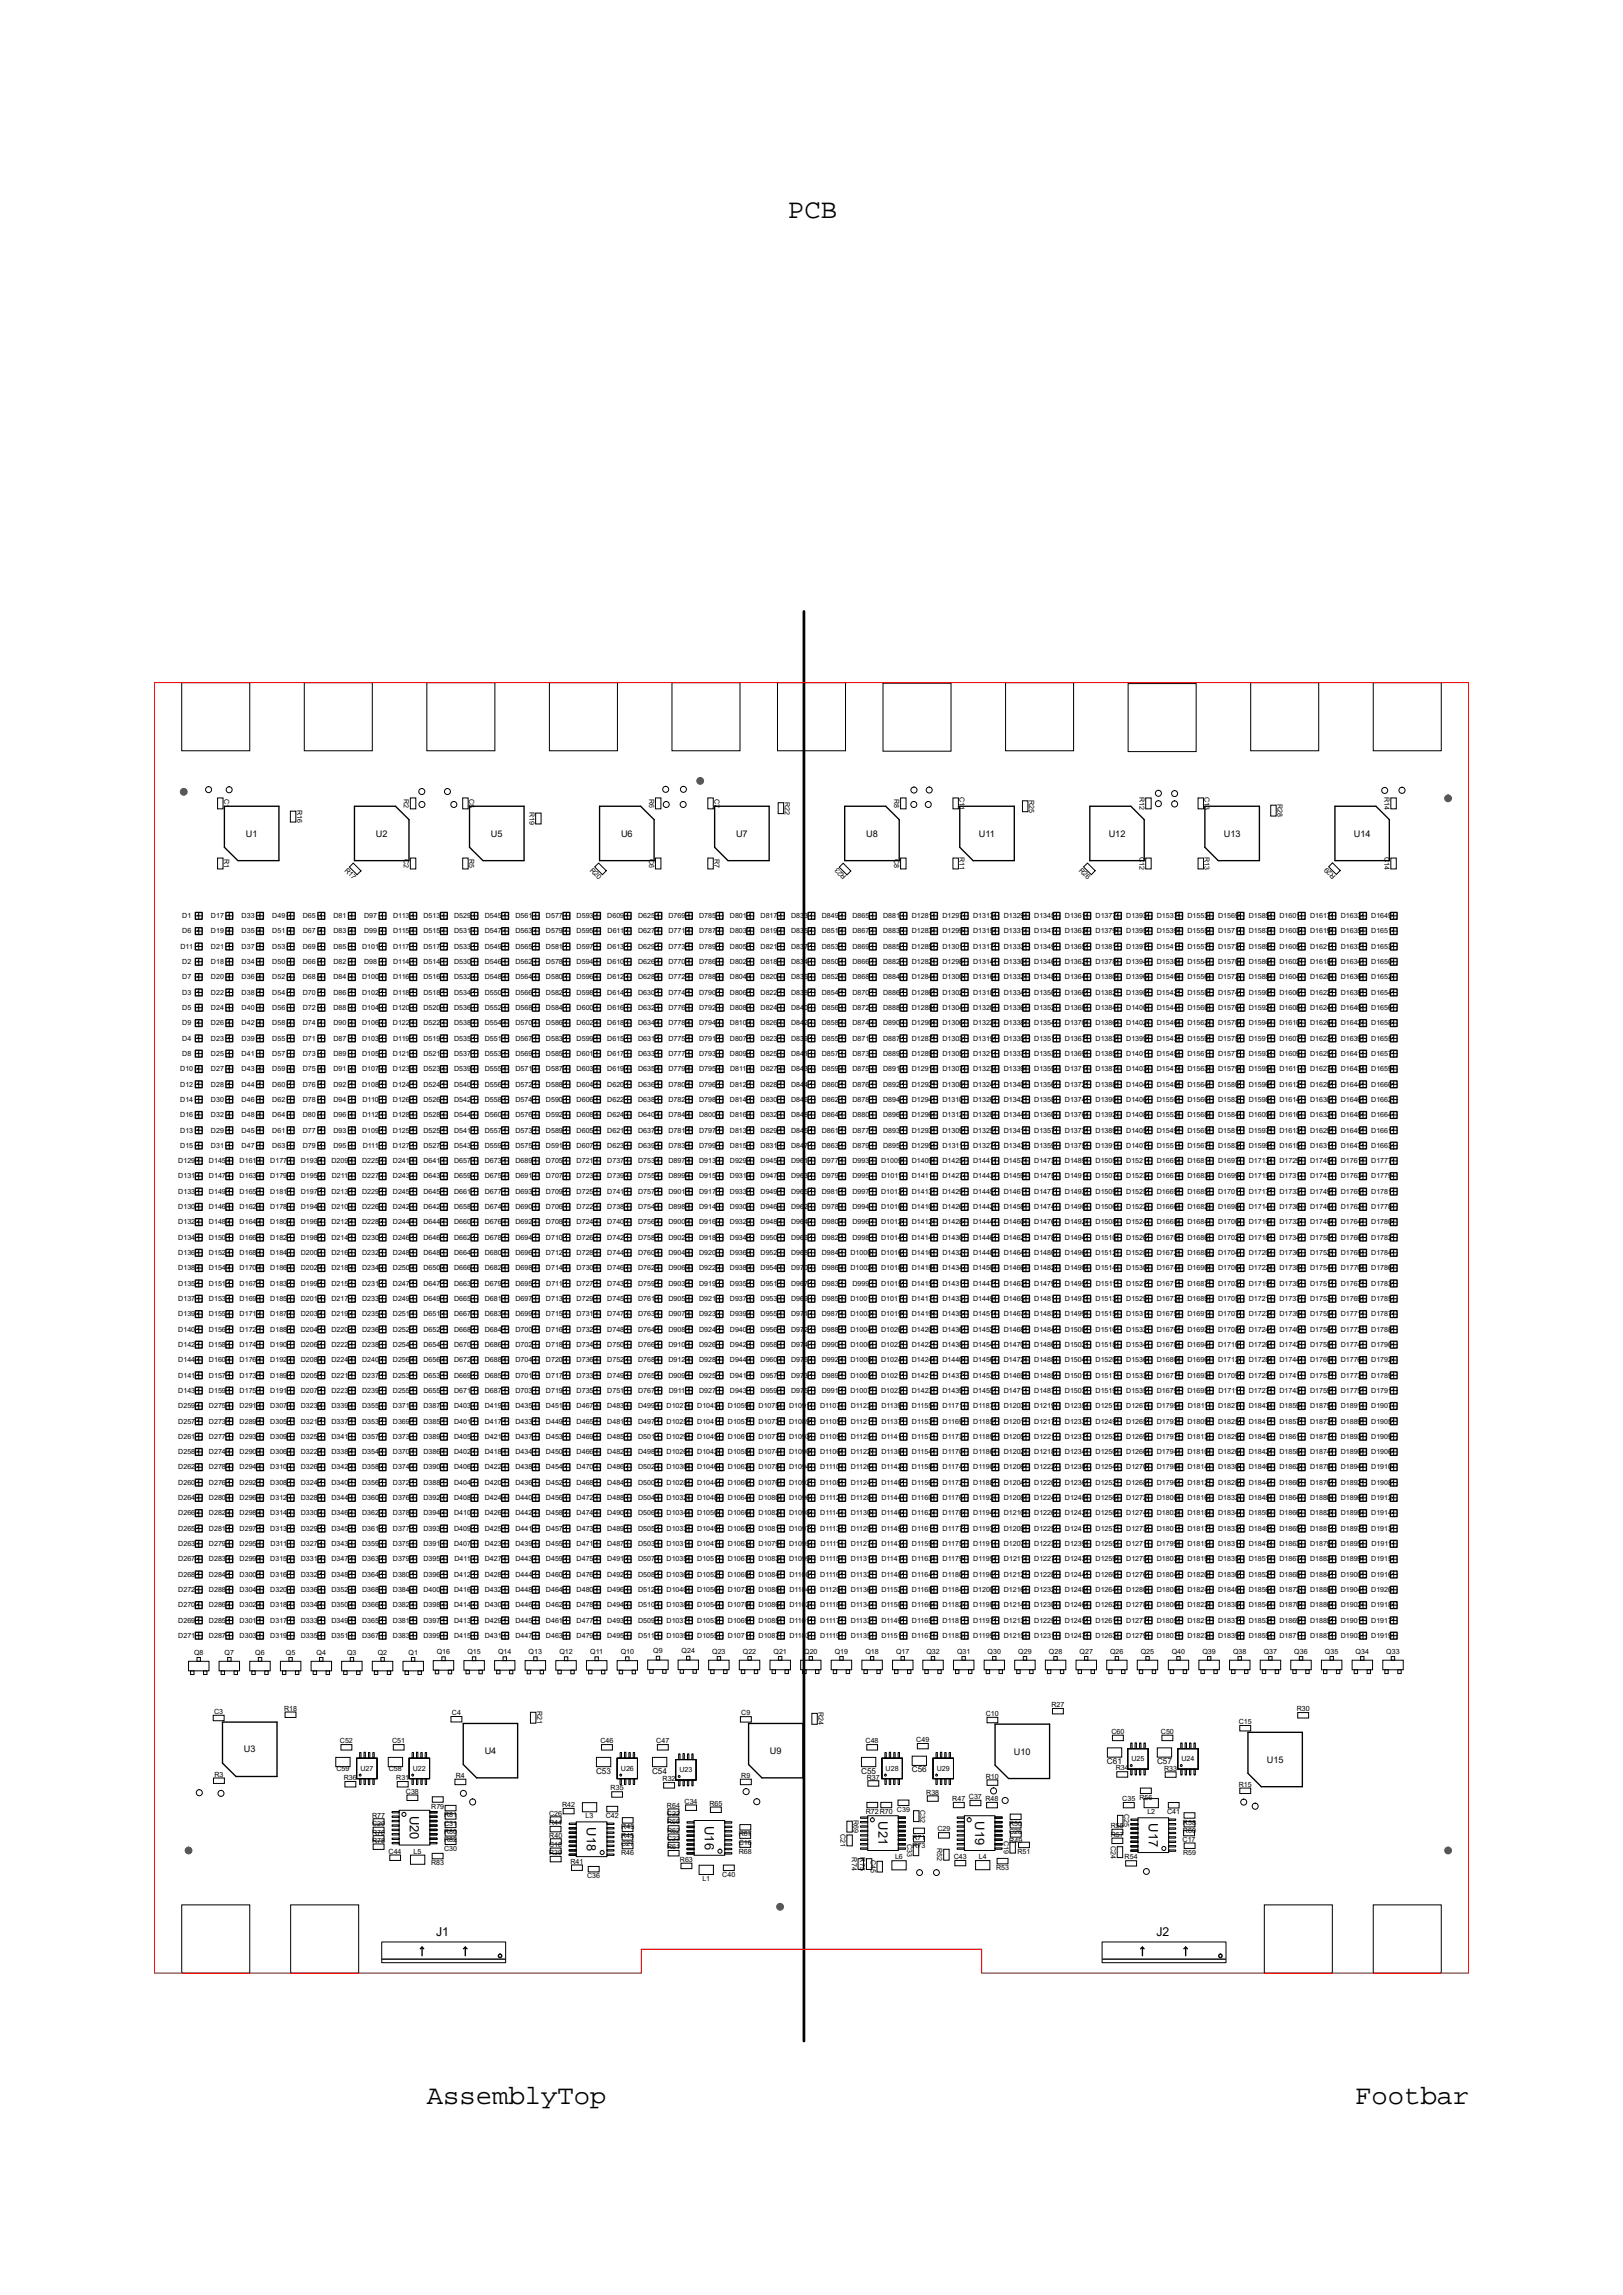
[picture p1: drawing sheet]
<svg xmlns="http://www.w3.org/2000/svg" width="210mm" height="297mm" viewBox="0 0 210 297" stroke-linecap="round" stroke-linejoin="round" font-family="sans-serif">
<defs><g id="words">
<g font-size="3.5">
<text x="102" y="28.2">PCB</text>
<text x="55.2" y="272.3">AssemblyTop</text>
<text x="175.3" y="272.3">Footbar</text>
</g>
<g font-size="1.7">
<text x="53" y="235" transform="rotate(90 53 235)">U20</text>
<text x="75.9" y="236.5" transform="rotate(90 75.9 236.5)">U18</text>
<text x="91.2" y="236.3" transform="rotate(90 91.2 236.3)">U16</text>
<text x="113.6" y="235.7" transform="rotate(90 113.6 235.7)">U21</text>
<text x="126.2" y="235.7" transform="rotate(90 126.2 235.7)">U19</text>
<text x="148.6" y="236" transform="rotate(90 148.6 236)">U17</text>
</g>
<g font-size="1.6">
<text x="56.4" y="250.5">J1</text>
<text x="149.6" y="250.5">J2</text>
</g>
<g font-size="1.2">
<text x="31.8" y="108.3">U1</text>
<text x="48.6" y="108.3">U2</text>
<text x="63.5" y="108.3">U5</text>
<text x="80.3" y="108.3">U6</text>
<text x="95.2" y="108.3">U7</text>
<text x="112.1" y="108.3">U8</text>
<text x="126.7" y="108.3">U11</text>
<text x="143.4" y="108.3">U12</text>
<text x="158.3" y="108.3">U13</text>
<text x="175.2" y="108.3">U14</text>
<text x="31.6" y="226.8">U3</text>
<text x="62.7" y="227">U4</text>
<text x="99.6" y="227">U9</text>
<text x="131.2" y="227">U10</text>
<text x="163.9" y="228.1">U15</text>
</g>
<g font-size="1.1">
<text x="77.1" y="229.5">C53</text>
<text x="84.4" y="229.5">C54</text>
<text x="111.4" y="229.5">C55</text>
<text x="118" y="229.4">C56</text>
<text x="143.2" y="228.3">C61</text>
<text x="149.7" y="228.3">C57</text>
</g>
<g font-size=".9">
<text x="29" y="103.4" transform="rotate(90 29 103.4)">C1</text>
<text x="38.4" y="104.8" transform="rotate(90 38.4 104.8)">R16</text>
<text x="52.3" y="103.4" transform="rotate(90 52.3 103.4)">R2</text>
<text x="60.7" y="103.4" transform="rotate(90 60.7 103.4)">C5</text>
<text x="68.5" y="105.1" transform="rotate(90 68.5 105.1)">R19</text>
<text x="84" y="103.4" transform="rotate(90 84 103.4)">R6</text>
<text x="92.4" y="103.4" transform="rotate(90 92.4 103.4)">C7</text>
<text x="101.6" y="103.7" transform="rotate(90 101.6 103.7)">R22</text>
<text x="115.7" y="103.4" transform="rotate(90 115.7 103.4)">R8</text>
<text x="124.1" y="103.2" transform="rotate(90 124.1 103.2)">C11</text>
<text x="133.1" y="103.5" transform="rotate(90 133.1 103.5)">R25</text>
<text x="147.4" y="103.1" transform="rotate(90 147.4 103.1)">R12</text>
<text x="155.9" y="103.1" transform="rotate(90 155.9 103.1)">C13</text>
<text x="165.3" y="104.1" transform="rotate(90 165.3 104.1)">R28</text>
<text x="179.1" y="103.1" transform="rotate(90 179.1 103.1)">R14</text>
<text x="29" y="111.2" transform="rotate(90 29 111.2)">R1</text>
<text x="44.5" y="112.7" transform="rotate(45 44.5 112.7)">R17</text>
<text x="52.3" y="111.2" transform="rotate(90 52.3 111.2)">C2</text>
<text x="60.7" y="111.2" transform="rotate(90 60.7 111.2)">R5</text>
<text x="76.3" y="112.7" transform="rotate(45 76.3 112.7)">R20</text>
<text x="84" y="111.2" transform="rotate(90 84 111.2)">C6</text>
<text x="92.4" y="111.2" transform="rotate(90 92.4 111.2)">R7</text>
<text x="109.6" y="113.4" transform="rotate(-135 109.6 113.4)">R23</text>
<text x="115.7" y="111.2" transform="rotate(90 115.7 111.2)">C8</text>
<text x="124.1" y="110.9" transform="rotate(90 124.1 110.9)">R11</text>
<text x="139.5" y="112.7" transform="rotate(45 139.5 112.7)">R26</text>
<text x="147.4" y="110.9" transform="rotate(90 147.4 110.9)">C12</text>
<text x="155.9" y="110.9" transform="rotate(90 155.9 110.9)">R13</text>
<text x="172.9" y="113.4" transform="rotate(-135 172.9 113.4)">R29</text>
<text x="179.1" y="110.9" transform="rotate(90 179.1 110.9)">C14</text>
<text x="23.6" y="118.8">D1</text>
<text x="27.3" y="118.8">D17</text>
<text x="31.3" y="118.8">D33</text>
<text x="35.2" y="118.8">D49</text>
<text x="39.2" y="118.8">D65</text>
<text x="43.2" y="118.8">D81</text>
<text x="47.1" y="118.8">D97</text>
<text x="50.9" y="118.8">D113</text>
<text x="54.8" y="118.8">D513</text>
<text x="58.8" y="118.8">D529</text>
<text x="62.7" y="118.8">D545</text>
<text x="66.7" y="118.8">D561</text>
<text x="70.6" y="118.8">D577</text>
<text x="74.6" y="118.8">D593</text>
<text x="78.6" y="118.8">D609</text>
<text x="82.5" y="118.8">D625</text>
<text x="86.5" y="118.8">D769</text>
<text x="90.5" y="118.8">D785</text>
<text x="94.4" y="118.8">D801</text>
<text x="98.4" y="118.8">D817</text>
<text x="102.4" y="118.8">D833</text>
<text x="106.3" y="118.8">D849</text>
<text x="110.3" y="118.8">D865</text>
<text x="114.3" y="118.8">D881</text>
<text x="118" y="118.8">D1281</text>
<text x="121.9" y="118.8">D1297</text>
<text x="125.9" y="118.8">D1313</text>
<text x="129.9" y="118.8">D1329</text>
<text x="133.8" y="118.8">D1345</text>
<text x="137.8" y="118.8">D1361</text>
<text x="141.8" y="118.8">D1377</text>
<text x="145.7" y="118.8">D1393</text>
<text x="149.7" y="118.8">D1537</text>
<text x="153.6" y="118.8">D1553</text>
<text x="157.6" y="118.8">D1569</text>
<text x="161.6" y="118.8">D1585</text>
<text x="165.5" y="118.8">D1601</text>
<text x="169.5" y="118.8">D1617</text>
<text x="173.5" y="118.8">D1633</text>
<text x="177.4" y="118.8">D1649</text>
<text x="23.4" y="122.8">D11</text>
<text x="23.6" y="124.8">D2</text>
<text x="23.6" y="120.8">D6</text>
<text x="27.3" y="124.8">D18</text>
<text x="27.3" y="120.8">D19</text>
<text x="27.3" y="122.8">D21</text>
<text x="31.3" y="124.8">D34</text>
<text x="31.3" y="120.8">D35</text>
<text x="31.3" y="122.8">D37</text>
<text x="35.2" y="124.8">D50</text>
<text x="35.2" y="120.8">D51</text>
<text x="35.2" y="122.8">D53</text>
<text x="39.2" y="124.8">D66</text>
<text x="39.2" y="120.8">D67</text>
<text x="39.2" y="122.8">D69</text>
<text x="43.2" y="124.8">D82</text>
<text x="43.2" y="120.8">D83</text>
<text x="43.2" y="122.8">D85</text>
<text x="46.9" y="122.8">D101</text>
<text x="47.1" y="124.8">D98</text>
<text x="47.1" y="120.8">D99</text>
<text x="50.9" y="124.8">D114</text>
<text x="50.9" y="120.8">D115</text>
<text x="50.9" y="122.8">D117</text>
<text x="54.8" y="124.8">D514</text>
<text x="54.8" y="120.8">D515</text>
<text x="54.8" y="122.8">D517</text>
<text x="58.8" y="124.8">D530</text>
<text x="58.8" y="120.8">D531</text>
<text x="58.8" y="122.8">D533</text>
<text x="62.7" y="122.8">D549</text>
<text x="62.7" y="124.8">D546</text>
<text x="62.7" y="120.8">D547</text>
<text x="66.7" y="124.8">D562</text>
<text x="66.7" y="120.8">D563</text>
<text x="66.7" y="122.8">D565</text>
<text x="70.6" y="124.8">D578</text>
<text x="70.6" y="122.8">D581</text>
<text x="70.6" y="120.8">D579</text>
<text x="74.6" y="124.8">D594</text>
<text x="74.6" y="120.8">D595</text>
<text x="74.6" y="122.8">D597</text>
<text x="78.6" y="124.8">D610</text>
<text x="78.6" y="122.8">D613</text>
<text x="78.6" y="120.8">D611</text>
<text x="82.5" y="122.8">D629</text>
<text x="82.5" y="124.8">D626</text>
<text x="82.5" y="120.8">D627</text>
<text x="86.5" y="124.8">D770</text>
<text x="86.5" y="120.8">D771</text>
<text x="86.5" y="122.8">D773</text>
<text x="90.5" y="120.8">D787</text>
<text x="90.5" y="122.8">D789</text>
<text x="90.5" y="124.8">D786</text>
<text x="94.4" y="124.8">D802</text>
<text x="94.4" y="120.8">D803</text>
<text x="94.4" y="122.8">D805</text>
<text x="98.4" y="124.8">D818</text>
<text x="98.4" y="122.8">D821</text>
<text x="98.4" y="120.8">D819</text>
<text x="102.4" y="122.8">D837</text>
<text x="102.4" y="124.8">D834</text>
<text x="102.4" y="120.8">D835</text>
<text x="106.3" y="124.8">D850</text>
<text x="106.3" y="120.8">D851</text>
<text x="106.3" y="122.8">D853</text>
<text x="110.3" y="120.8">D867</text>
<text x="110.3" y="122.8">D869</text>
<text x="110.3" y="124.8">D866</text>
<text x="114.3" y="124.8">D882</text>
<text x="114.3" y="120.8">D883</text>
<text x="114.3" y="122.8">D885</text>
<text x="118" y="124.8">D1282</text>
<text x="118" y="120.8">D1283</text>
<text x="118" y="122.8">D1285</text>
<text x="121.9" y="122.8">D1301</text>
<text x="121.9" y="124.8">D1298</text>
<text x="121.9" y="120.8">D1299</text>
<text x="125.9" y="124.8">D1314</text>
<text x="125.9" y="120.8">D1315</text>
<text x="125.9" y="122.8">D1317</text>
<text x="129.9" y="124.8">D1330</text>
<text x="129.9" y="120.8">D1331</text>
<text x="129.9" y="122.8">D1333</text>
<text x="133.8" y="124.8">D1346</text>
<text x="133.8" y="120.8">D1347</text>
<text x="133.8" y="122.8">D1349</text>
<text x="137.8" y="124.8">D1362</text>
<text x="137.8" y="120.8">D1363</text>
<text x="137.8" y="122.8">D1365</text>
<text x="141.8" y="124.8">D1378</text>
<text x="141.8" y="122.8">D1381</text>
<text x="141.8" y="120.8">D1379</text>
<text x="145.7" y="124.8">D1394</text>
<text x="145.7" y="120.8">D1395</text>
<text x="145.7" y="122.8">D1397</text>
<text x="149.7" y="124.8">D1538</text>
<text x="149.7" y="120.8">D1539</text>
<text x="149.7" y="122.8">D1541</text>
<text x="153.6" y="124.8">D1554</text>
<text x="153.6" y="120.8">D1555</text>
<text x="153.6" y="122.8">D1557</text>
<text x="157.6" y="124.8">D1570</text>
<text x="157.6" y="120.8">D1571</text>
<text x="157.6" y="122.8">D1573</text>
<text x="161.6" y="124.8">D1586</text>
<text x="161.6" y="120.8">D1587</text>
<text x="161.6" y="122.8">D1589</text>
<text x="165.5" y="124.8">D1602</text>
<text x="165.5" y="120.8">D1603</text>
<text x="165.5" y="122.8">D1605</text>
<text x="169.5" y="124.8">D1618</text>
<text x="169.5" y="120.8">D1619</text>
<text x="169.5" y="122.8">D1621</text>
<text x="173.5" y="124.8">D1634</text>
<text x="173.5" y="120.8">D1635</text>
<text x="173.5" y="122.8">D1637</text>
<text x="177.4" y="124.8">D1650</text>
<text x="177.4" y="120.8">D1651</text>
<text x="177.4" y="122.8">D1653</text>
<text x="23.6" y="128.7">D3</text>
<text x="23.6" y="130.7">D5</text>
<text x="23.6" y="126.7">D7</text>
<text x="27.3" y="126.7">D20</text>
<text x="27.3" y="128.7">D22</text>
<text x="27.3" y="130.7">D24</text>
<text x="31.3" y="126.7">D36</text>
<text x="31.3" y="128.7">D38</text>
<text x="31.3" y="130.7">D40</text>
<text x="35.2" y="126.7">D52</text>
<text x="35.2" y="128.7">D54</text>
<text x="35.2" y="130.7">D56</text>
<text x="39.2" y="126.7">D68</text>
<text x="39.2" y="128.7">D70</text>
<text x="39.2" y="130.7">D72</text>
<text x="43.2" y="126.7">D84</text>
<text x="43.2" y="128.7">D86</text>
<text x="43.2" y="130.7">D88</text>
<text x="46.9" y="128.7">D102</text>
<text x="46.9" y="130.7">D104</text>
<text x="46.9" y="126.7">D100</text>
<text x="50.8" y="130.7">D120</text>
<text x="50.9" y="126.7">D116</text>
<text x="50.9" y="128.7">D118</text>
<text x="54.8" y="130.7">D520</text>
<text x="54.8" y="128.7">D518</text>
<text x="54.8" y="126.7">D516</text>
<text x="58.8" y="126.7">D532</text>
<text x="58.8" y="128.7">D534</text>
<text x="58.8" y="130.7">D536</text>
<text x="62.7" y="128.7">D550</text>
<text x="62.7" y="126.7">D548</text>
<text x="62.7" y="130.7">D552</text>
<text x="66.7" y="130.7">D568</text>
<text x="66.7" y="126.7">D564</text>
<text x="66.7" y="128.7">D566</text>
<text x="70.6" y="126.7">D580</text>
<text x="70.6" y="128.7">D582</text>
<text x="70.6" y="130.7">D584</text>
<text x="74.6" y="130.7">D600</text>
<text x="74.6" y="128.7">D598</text>
<text x="74.6" y="126.7">D596</text>
<text x="78.6" y="126.7">D612</text>
<text x="78.6" y="128.7">D614</text>
<text x="78.6" y="130.7">D616</text>
<text x="82.5" y="128.7">D630</text>
<text x="82.5" y="126.7">D628</text>
<text x="82.5" y="130.7">D632</text>
<text x="86.5" y="126.7">D772</text>
<text x="86.5" y="128.7">D774</text>
<text x="86.5" y="130.7">D776</text>
<text x="90.5" y="128.7">D790</text>
<text x="90.5" y="126.7">D788</text>
<text x="90.5" y="130.7">D792</text>
<text x="94.4" y="130.7">D808</text>
<text x="94.4" y="126.7">D804</text>
<text x="94.4" y="128.7">D806</text>
<text x="98.4" y="126.7">D820</text>
<text x="98.4" y="128.7">D822</text>
<text x="98.4" y="130.7">D824</text>
<text x="102.4" y="130.7">D840</text>
<text x="102.4" y="128.7">D838</text>
<text x="102.4" y="126.7">D836</text>
<text x="106.3" y="126.7">D852</text>
<text x="106.3" y="128.7">D854</text>
<text x="106.3" y="130.7">D856</text>
<text x="110.3" y="128.7">D870</text>
<text x="110.3" y="126.7">D868</text>
<text x="110.3" y="130.7">D872</text>
<text x="114.3" y="130.7">D888</text>
<text x="114.3" y="126.7">D884</text>
<text x="114.3" y="128.7">D886</text>
<text x="118" y="126.7">D1284</text>
<text x="118" y="128.7">D1286</text>
<text x="118" y="130.7">D1288</text>
<text x="121.9" y="126.7">D1300</text>
<text x="121.9" y="128.7">D1302</text>
<text x="121.9" y="130.7">D1304</text>
<text x="125.9" y="126.7">D1316</text>
<text x="125.9" y="130.7">D1320</text>
<text x="125.9" y="128.7">D1318</text>
<text x="129.9" y="126.7">D1332</text>
<text x="129.9" y="128.7">D1334</text>
<text x="129.9" y="130.7">D1336</text>
<text x="133.8" y="126.7">D1348</text>
<text x="133.8" y="128.7">D1350</text>
<text x="133.8" y="130.7">D1352</text>
<text x="137.8" y="126.7">D1364</text>
<text x="137.8" y="128.7">D1366</text>
<text x="137.8" y="130.7">D1368</text>
<text x="141.8" y="126.7">D1380</text>
<text x="141.8" y="128.7">D1382</text>
<text x="141.8" y="130.7">D1384</text>
<text x="145.7" y="130.7">D1400</text>
<text x="145.7" y="126.7">D1396</text>
<text x="145.7" y="128.7">D1398</text>
<text x="149.7" y="126.7">D1540</text>
<text x="149.7" y="128.7">D1542</text>
<text x="149.7" y="130.7">D1544</text>
<text x="153.6" y="126.7">D1556</text>
<text x="153.6" y="128.7">D1558</text>
<text x="153.6" y="130.7">D1560</text>
<text x="157.6" y="126.7">D1572</text>
<text x="157.6" y="128.7">D1574</text>
<text x="157.6" y="130.7">D1576</text>
<text x="161.6" y="128.7">D1590</text>
<text x="161.6" y="126.7">D1588</text>
<text x="161.6" y="130.7">D1592</text>
<text x="165.5" y="126.7">D1604</text>
<text x="165.5" y="128.7">D1606</text>
<text x="165.5" y="130.7">D1608</text>
<text x="169.5" y="126.7">D1620</text>
<text x="169.5" y="128.7">D1622</text>
<text x="169.5" y="130.7">D1624</text>
<text x="173.5" y="126.7">D1636</text>
<text x="173.5" y="128.7">D1638</text>
<text x="173.5" y="130.7">D1640</text>
<text x="177.4" y="126.7">D1652</text>
<text x="177.4" y="128.7">D1654</text>
<text x="177.4" y="130.7">D1656</text>
<text x="23.6" y="134.7">D4</text>
<text x="23.6" y="136.6">D8</text>
<text x="23.6" y="132.7">D9</text>
<text x="27.3" y="134.7">D23</text>
<text x="27.3" y="136.6">D25</text>
<text x="27.3" y="132.7">D26</text>
<text x="31.3" y="134.7">D39</text>
<text x="31.3" y="136.6">D41</text>
<text x="31.3" y="132.7">D42</text>
<text x="35.2" y="134.7">D55</text>
<text x="35.2" y="136.6">D57</text>
<text x="35.2" y="132.7">D58</text>
<text x="39.2" y="134.7">D71</text>
<text x="39.2" y="136.6">D73</text>
<text x="39.2" y="132.7">D74</text>
<text x="43.2" y="134.7">D87</text>
<text x="43.2" y="132.7">D90</text>
<text x="43.2" y="136.6">D89</text>
<text x="46.9" y="134.7">D103</text>
<text x="46.9" y="136.6">D105</text>
<text x="46.9" y="132.7">D106</text>
<text x="50.8" y="136.6">D121</text>
<text x="50.8" y="132.7">D122</text>
<text x="50.9" y="134.7">D119</text>
<text x="54.8" y="136.6">D521</text>
<text x="54.8" y="134.7">D519</text>
<text x="54.8" y="132.7">D522</text>
<text x="58.8" y="132.7">D538</text>
<text x="58.8" y="134.7">D535</text>
<text x="58.8" y="136.6">D537</text>
<text x="62.7" y="134.7">D551</text>
<text x="62.7" y="136.6">D553</text>
<text x="62.7" y="132.7">D554</text>
<text x="66.7" y="132.7">D570</text>
<text x="66.7" y="136.6">D569</text>
<text x="66.7" y="134.7">D567</text>
<text x="70.6" y="134.7">D583</text>
<text x="70.6" y="136.6">D585</text>
<text x="70.6" y="132.7">D586</text>
<text x="74.6" y="136.6">D601</text>
<text x="74.6" y="134.7">D599</text>
<text x="74.6" y="132.7">D602</text>
<text x="78.6" y="132.7">D618</text>
<text x="78.6" y="134.7">D615</text>
<text x="78.6" y="136.6">D617</text>
<text x="82.5" y="134.7">D631</text>
<text x="82.5" y="136.6">D633</text>
<text x="82.5" y="132.7">D634</text>
<text x="86.5" y="136.6">D777</text>
<text x="86.5" y="132.7">D778</text>
<text x="86.5" y="134.7">D775</text>
<text x="90.5" y="134.7">D791</text>
<text x="90.5" y="136.6">D793</text>
<text x="90.5" y="132.7">D794</text>
<text x="94.4" y="134.7">D807</text>
<text x="94.4" y="132.7">D810</text>
<text x="94.4" y="136.6">D809</text>
<text x="98.4" y="134.7">D823</text>
<text x="98.4" y="136.6">D825</text>
<text x="98.4" y="132.7">D826</text>
<text x="102.4" y="136.6">D841</text>
<text x="102.4" y="134.7">D839</text>
<text x="102.4" y="132.7">D842</text>
<text x="106.3" y="136.6">D857</text>
<text x="106.3" y="132.7">D858</text>
<text x="106.3" y="134.7">D855</text>
<text x="110.3" y="134.7">D871</text>
<text x="110.3" y="136.6">D873</text>
<text x="110.3" y="132.7">D874</text>
<text x="114.3" y="134.7">D887</text>
<text x="114.3" y="132.7">D890</text>
<text x="114.3" y="136.6">D889</text>
<text x="118" y="134.7">D1287</text>
<text x="118" y="132.7">D1290</text>
<text x="118" y="136.6">D1289</text>
<text x="121.9" y="134.7">D1303</text>
<text x="121.9" y="136.6">D1305</text>
<text x="121.9" y="132.7">D1306</text>
<text x="125.9" y="134.7">D1319</text>
<text x="125.9" y="136.6">D1321</text>
<text x="125.9" y="132.7">D1322</text>
<text x="129.9" y="134.7">D1335</text>
<text x="129.9" y="136.6">D1337</text>
<text x="129.9" y="132.7">D1338</text>
<text x="133.8" y="134.7">D1351</text>
<text x="133.8" y="136.6">D1353</text>
<text x="133.8" y="132.7">D1354</text>
<text x="137.8" y="134.7">D1367</text>
<text x="137.8" y="132.7">D1370</text>
<text x="137.8" y="136.6">D1369</text>
<text x="141.8" y="134.7">D1383</text>
<text x="141.8" y="136.6">D1385</text>
<text x="141.8" y="132.7">D1386</text>
<text x="145.7" y="136.6">D1401</text>
<text x="145.7" y="132.7">D1402</text>
<text x="145.7" y="134.7">D1399</text>
<text x="149.7" y="134.7">D1543</text>
<text x="149.7" y="136.6">D1545</text>
<text x="149.7" y="132.7">D1546</text>
<text x="153.6" y="136.6">D1561</text>
<text x="153.6" y="134.7">D1559</text>
<text x="153.6" y="132.7">D1562</text>
<text x="157.6" y="134.7">D1575</text>
<text x="157.6" y="136.6">D1577</text>
<text x="157.6" y="132.7">D1578</text>
<text x="161.6" y="134.7">D1591</text>
<text x="161.6" y="136.6">D1593</text>
<text x="161.6" y="132.7">D1594</text>
<text x="165.5" y="134.7">D1607</text>
<text x="165.5" y="132.7">D1610</text>
<text x="165.5" y="136.6">D1609</text>
<text x="169.5" y="136.6">D1625</text>
<text x="169.5" y="132.7">D1626</text>
<text x="169.5" y="134.7">D1623</text>
<text x="173.5" y="136.6">D1641</text>
<text x="173.5" y="134.7">D1639</text>
<text x="173.5" y="132.7">D1642</text>
<text x="177.4" y="134.7">D1655</text>
<text x="177.4" y="136.6">D1657</text>
<text x="177.4" y="132.7">D1658</text>
<text x="23.3" y="138.6">D10</text>
<text x="23.3" y="140.6">D12</text>
<text x="23.3" y="142.6">D14</text>
<text x="27.3" y="138.6">D27</text>
<text x="27.3" y="140.6">D28</text>
<text x="27.3" y="142.6">D30</text>
<text x="31.3" y="138.6">D43</text>
<text x="31.3" y="140.6">D44</text>
<text x="31.3" y="142.6">D46</text>
<text x="35.2" y="142.6">D62</text>
<text x="35.2" y="140.6">D60</text>
<text x="35.2" y="138.6">D59</text>
<text x="39.2" y="138.6">D75</text>
<text x="39.2" y="140.6">D76</text>
<text x="39.2" y="142.6">D78</text>
<text x="43.2" y="138.6">D91</text>
<text x="43.2" y="140.6">D92</text>
<text x="43.2" y="142.6">D94</text>
<text x="46.9" y="138.6">D107</text>
<text x="46.9" y="140.6">D108</text>
<text x="46.9" y="142.6">D110</text>
<text x="50.8" y="138.6">D123</text>
<text x="50.8" y="140.6">D124</text>
<text x="50.8" y="142.6">D126</text>
<text x="54.8" y="138.6">D523</text>
<text x="54.8" y="140.6">D524</text>
<text x="54.8" y="142.6">D526</text>
<text x="58.8" y="140.6">D540</text>
<text x="58.8" y="138.6">D539</text>
<text x="58.8" y="142.6">D542</text>
<text x="62.7" y="142.6">D558</text>
<text x="62.7" y="138.6">D555</text>
<text x="62.7" y="140.6">D556</text>
<text x="66.7" y="138.6">D571</text>
<text x="66.7" y="140.6">D572</text>
<text x="66.7" y="142.6">D574</text>
<text x="70.6" y="142.6">D590</text>
<text x="70.6" y="140.6">D588</text>
<text x="70.6" y="138.6">D587</text>
<text x="74.6" y="138.6">D603</text>
<text x="74.6" y="140.6">D604</text>
<text x="74.6" y="142.6">D606</text>
<text x="78.6" y="140.6">D620</text>
<text x="78.6" y="138.6">D619</text>
<text x="78.6" y="142.6">D622</text>
<text x="82.5" y="142.6">D638</text>
<text x="82.5" y="138.6">D635</text>
<text x="82.5" y="140.6">D636</text>
<text x="86.5" y="140.6">D780</text>
<text x="86.5" y="138.6">D779</text>
<text x="86.5" y="142.6">D782</text>
<text x="90.5" y="142.6">D798</text>
<text x="90.5" y="138.6">D795</text>
<text x="90.5" y="140.6">D796</text>
<text x="94.4" y="140.6">D812</text>
<text x="94.4" y="142.6">D814</text>
<text x="94.5" y="138.6">D811</text>
<text x="98.4" y="138.6">D827</text>
<text x="98.4" y="142.6">D830</text>
<text x="98.4" y="140.6">D828</text>
<text x="102.4" y="138.6">D843</text>
<text x="102.4" y="140.6">D844</text>
<text x="102.4" y="142.6">D846</text>
<text x="106.3" y="140.6">D860</text>
<text x="106.3" y="138.6">D859</text>
<text x="106.3" y="142.6">D862</text>
<text x="110.3" y="142.6">D878</text>
<text x="110.3" y="138.6">D875</text>
<text x="110.3" y="140.6">D876</text>
<text x="114.3" y="138.6">D891</text>
<text x="114.3" y="140.6">D892</text>
<text x="114.3" y="142.6">D894</text>
<text x="118" y="138.6">D1291</text>
<text x="118" y="140.6">D1292</text>
<text x="118" y="142.6">D1294</text>
<text x="121.9" y="138.6">D1307</text>
<text x="121.9" y="142.6">D1310</text>
<text x="121.9" y="140.6">D1308</text>
<text x="125.9" y="142.6">D1326</text>
<text x="125.9" y="138.6">D1323</text>
<text x="125.9" y="140.6">D1324</text>
<text x="129.9" y="140.6">D1340</text>
<text x="129.9" y="138.6">D1339</text>
<text x="129.9" y="142.6">D1342</text>
<text x="133.8" y="138.6">D1355</text>
<text x="133.8" y="140.6">D1356</text>
<text x="133.8" y="142.6">D1358</text>
<text x="137.8" y="138.6">D1371</text>
<text x="137.8" y="140.6">D1372</text>
<text x="137.8" y="142.6">D1374</text>
<text x="141.8" y="138.6">D1387</text>
<text x="141.8" y="142.6">D1390</text>
<text x="141.8" y="140.6">D1388</text>
<text x="145.7" y="138.6">D1403</text>
<text x="145.7" y="140.6">D1404</text>
<text x="145.7" y="142.6">D1406</text>
<text x="149.7" y="138.6">D1547</text>
<text x="149.7" y="140.6">D1548</text>
<text x="149.7" y="142.6">D1550</text>
<text x="153.6" y="138.6">D1563</text>
<text x="153.6" y="140.6">D1564</text>
<text x="153.6" y="142.6">D1566</text>
<text x="157.6" y="140.6">D1580</text>
<text x="157.6" y="138.6">D1579</text>
<text x="157.6" y="142.6">D1582</text>
<text x="161.6" y="138.6">D1595</text>
<text x="161.6" y="140.6">D1596</text>
<text x="161.6" y="142.6">D1598</text>
<text x="165.5" y="140.6">D1612</text>
<text x="165.5" y="142.6">D1614</text>
<text x="165.6" y="138.6">D1611</text>
<text x="169.5" y="138.6">D1627</text>
<text x="169.5" y="140.6">D1628</text>
<text x="169.5" y="142.6">D1630</text>
<text x="173.5" y="138.6">D1643</text>
<text x="173.5" y="140.6">D1644</text>
<text x="173.5" y="142.6">D1646</text>
<text x="177.4" y="140.6">D1660</text>
<text x="177.4" y="138.6">D1659</text>
<text x="177.4" y="142.6">D1662</text>
<text x="23.3" y="146.6">D13</text>
<text x="23.3" y="148.5">D15</text>
<text x="23.3" y="144.6">D16</text>
<text x="27.3" y="146.6">D29</text>
<text x="27.3" y="148.5">D31</text>
<text x="27.3" y="144.6">D32</text>
<text x="31.3" y="146.6">D45</text>
<text x="31.3" y="148.5">D47</text>
<text x="31.3" y="144.6">D48</text>
<text x="35.2" y="148.5">D63</text>
<text x="35.2" y="144.6">D64</text>
<text x="35.2" y="146.6">D61</text>
<text x="39.2" y="146.6">D77</text>
<text x="39.2" y="144.6">D80</text>
<text x="39.2" y="148.5">D79</text>
<text x="43.2" y="146.6">D93</text>
<text x="43.2" y="148.5">D95</text>
<text x="43.2" y="144.6">D96</text>
<text x="46.9" y="146.6">D109</text>
<text x="46.9" y="144.6">D112</text>
<text x="46.9" y="148.5">D111</text>
<text x="50.8" y="146.6">D125</text>
<text x="50.8" y="148.5">D127</text>
<text x="50.8" y="144.6">D128</text>
<text x="54.8" y="144.6">D528</text>
<text x="54.8" y="146.6">D525</text>
<text x="54.8" y="148.5">D527</text>
<text x="58.8" y="146.6">D541</text>
<text x="58.8" y="148.5">D543</text>
<text x="58.8" y="144.6">D544</text>
<text x="62.7" y="144.6">D560</text>
<text x="62.7" y="148.5">D559</text>
<text x="62.7" y="146.6">D557</text>
<text x="66.7" y="146.6">D573</text>
<text x="66.7" y="148.5">D575</text>
<text x="66.7" y="144.6">D576</text>
<text x="70.6" y="148.5">D591</text>
<text x="70.6" y="146.6">D589</text>
<text x="70.6" y="144.6">D592</text>
<text x="74.6" y="144.6">D608</text>
<text x="74.6" y="146.6">D605</text>
<text x="74.6" y="148.5">D607</text>
<text x="78.6" y="146.6">D621</text>
<text x="78.6" y="148.5">D623</text>
<text x="78.6" y="144.6">D624</text>
<text x="82.5" y="144.6">D640</text>
<text x="82.5" y="148.5">D639</text>
<text x="82.5" y="146.6">D637</text>
<text x="86.5" y="146.6">D781</text>
<text x="86.5" y="148.5">D783</text>
<text x="86.5" y="144.6">D784</text>
<text x="90.5" y="146.6">D797</text>
<text x="90.5" y="144.6">D800</text>
<text x="90.5" y="148.5">D799</text>
<text x="94.4" y="146.6">D813</text>
<text x="94.4" y="148.5">D815</text>
<text x="94.4" y="144.6">D816</text>
<text x="98.4" y="148.5">D831</text>
<text x="98.4" y="146.6">D829</text>
<text x="98.4" y="144.6">D832</text>
<text x="102.4" y="148.5">D847</text>
<text x="102.4" y="144.6">D848</text>
<text x="102.4" y="146.6">D845</text>
<text x="106.3" y="146.6">D861</text>
<text x="106.3" y="148.5">D863</text>
<text x="106.3" y="144.6">D864</text>
<text x="110.3" y="146.6">D877</text>
<text x="110.3" y="144.6">D880</text>
<text x="110.3" y="148.5">D879</text>
<text x="114.3" y="146.6">D893</text>
<text x="114.3" y="148.5">D895</text>
<text x="114.3" y="144.6">D896</text>
<text x="118" y="146.6">D1293</text>
<text x="118" y="148.5">D1295</text>
<text x="118" y="144.6">D1296</text>
<text x="121.9" y="146.6">D1309</text>
<text x="121.9" y="144.6">D1312</text>
<text x="122" y="148.5">D1311</text>
<text x="125.9" y="146.6">D1325</text>
<text x="125.9" y="148.5">D1327</text>
<text x="125.9" y="144.6">D1328</text>
<text x="129.9" y="146.6">D1341</text>
<text x="129.9" y="148.5">D1343</text>
<text x="129.9" y="144.6">D1344</text>
<text x="133.8" y="146.6">D1357</text>
<text x="133.8" y="144.6">D1360</text>
<text x="133.8" y="148.5">D1359</text>
<text x="137.8" y="146.6">D1373</text>
<text x="137.8" y="148.5">D1375</text>
<text x="137.8" y="144.6">D1376</text>
<text x="141.8" y="146.6">D1389</text>
<text x="141.8" y="148.5">D1391</text>
<text x="141.8" y="144.6">D1392</text>
<text x="145.7" y="146.6">D1405</text>
<text x="145.7" y="148.5">D1407</text>
<text x="145.7" y="144.6">D1408</text>
<text x="149.7" y="148.5">D1551</text>
<text x="149.7" y="146.6">D1549</text>
<text x="149.7" y="144.6">D1552</text>
<text x="153.6" y="146.6">D1565</text>
<text x="153.6" y="148.5">D1567</text>
<text x="153.6" y="144.6">D1568</text>
<text x="157.6" y="146.6">D1581</text>
<text x="157.6" y="148.5">D1583</text>
<text x="157.6" y="144.6">D1584</text>
<text x="161.6" y="144.6">D1600</text>
<text x="161.6" y="146.6">D1597</text>
<text x="161.6" y="148.5">D1599</text>
<text x="165.5" y="146.6">D1613</text>
<text x="165.5" y="148.5">D1615</text>
<text x="165.5" y="144.6">D1616</text>
<text x="169.5" y="146.6">D1629</text>
<text x="169.5" y="148.5">D1631</text>
<text x="169.5" y="144.6">D1632</text>
<text x="173.5" y="146.6">D1645</text>
<text x="173.5" y="148.5">D1647</text>
<text x="173.5" y="144.6">D1648</text>
<text x="177.4" y="146.6">D1661</text>
<text x="177.4" y="148.5">D1663</text>
<text x="177.4" y="144.6">D1664</text>
<text x="23.1" y="152.5">D131</text>
<text x="23.1" y="150.5">D129</text>
<text x="23.1" y="154.5">D133</text>
<text x="27" y="154.5">D149</text>
<text x="27" y="150.5">D145</text>
<text x="27" y="152.5">D147</text>
<text x="31" y="150.5">D161</text>
<text x="31" y="152.5">D163</text>
<text x="31" y="154.5">D165</text>
<text x="35" y="154.5">D181</text>
<text x="35" y="152.5">D179</text>
<text x="35" y="150.5">D177</text>
<text x="38.9" y="150.5">D193</text>
<text x="38.9" y="152.5">D195</text>
<text x="38.9" y="154.5">D197</text>
<text x="42.9" y="150.5">D209</text>
<text x="42.9" y="154.5">D213</text>
<text x="42.9" y="152.5">D211</text>
<text x="46.9" y="154.5">D229</text>
<text x="46.9" y="150.5">D225</text>
<text x="46.9" y="152.5">D227</text>
<text x="50.8" y="150.5">D241</text>
<text x="50.8" y="152.5">D243</text>
<text x="50.8" y="154.5">D245</text>
<text x="54.8" y="150.5">D641</text>
<text x="54.8" y="152.5">D643</text>
<text x="54.8" y="154.5">D645</text>
<text x="58.8" y="154.5">D661</text>
<text x="58.8" y="152.5">D659</text>
<text x="58.8" y="150.5">D657</text>
<text x="62.7" y="150.5">D673</text>
<text x="62.7" y="152.5">D675</text>
<text x="62.7" y="154.5">D677</text>
<text x="66.7" y="152.5">D691</text>
<text x="66.7" y="150.5">D689</text>
<text x="66.7" y="154.5">D693</text>
<text x="70.6" y="154.5">D709</text>
<text x="70.6" y="150.5">D705</text>
<text x="70.6" y="152.5">D707</text>
<text x="74.6" y="150.5">D721</text>
<text x="74.6" y="152.5">D723</text>
<text x="74.6" y="154.5">D725</text>
<text x="78.6" y="154.5">D741</text>
<text x="78.6" y="152.5">D739</text>
<text x="78.6" y="150.5">D737</text>
<text x="82.5" y="150.5">D753</text>
<text x="82.5" y="152.5">D755</text>
<text x="82.5" y="154.5">D757</text>
<text x="86.5" y="150.5">D897</text>
<text x="86.5" y="154.5">D901</text>
<text x="86.5" y="152.5">D899</text>
<text x="90.5" y="154.5">D917</text>
<text x="90.5" y="150.5">D913</text>
<text x="90.5" y="152.5">D915</text>
<text x="94.4" y="152.5">D931</text>
<text x="94.4" y="150.5">D929</text>
<text x="94.4" y="154.5">D933</text>
<text x="98.4" y="152.5">D947</text>
<text x="98.4" y="154.5">D949</text>
<text x="98.4" y="150.5">D945</text>
<text x="102.4" y="150.5">D961</text>
<text x="102.4" y="152.5">D963</text>
<text x="102.4" y="154.5">D965</text>
<text x="106.3" y="150.5">D977</text>
<text x="106.3" y="154.5">D981</text>
<text x="106.3" y="152.5">D979</text>
<text x="110.3" y="154.5">D997</text>
<text x="110.3" y="150.5">D993</text>
<text x="110.3" y="152.5">D995</text>
<text x="114" y="150.5">D1009</text>
<text x="114" y="154.5">D1013</text>
<text x="114" y="152.5">D1011</text>
<text x="118" y="150.5">D1409</text>
<text x="118" y="154.5">D1413</text>
<text x="118" y="152.5">D1411</text>
<text x="121.9" y="150.5">D1425</text>
<text x="121.9" y="152.5">D1427</text>
<text x="121.9" y="154.5">D1429</text>
<text x="125.9" y="150.5">D1441</text>
<text x="125.9" y="152.5">D1443</text>
<text x="125.9" y="154.5">D1445</text>
<text x="129.9" y="150.5">D1457</text>
<text x="129.9" y="154.5">D1461</text>
<text x="129.9" y="152.5">D1459</text>
<text x="133.8" y="150.5">D1473</text>
<text x="133.8" y="152.5">D1475</text>
<text x="133.8" y="154.5">D1477</text>
<text x="137.8" y="150.5">D1489</text>
<text x="137.8" y="152.5">D1491</text>
<text x="137.8" y="154.5">D1493</text>
<text x="141.8" y="150.5">D1505</text>
<text x="141.8" y="152.5">D1507</text>
<text x="141.8" y="154.5">D1509</text>
<text x="145.7" y="154.5">D1525</text>
<text x="145.7" y="150.5">D1521</text>
<text x="145.7" y="152.5">D1523</text>
<text x="149.7" y="150.5">D1665</text>
<text x="149.7" y="152.5">D1667</text>
<text x="149.7" y="154.5">D1669</text>
<text x="153.6" y="150.5">D1681</text>
<text x="153.6" y="152.5">D1683</text>
<text x="153.6" y="154.5">D1685</text>
<text x="157.6" y="154.5">D1701</text>
<text x="157.6" y="150.5">D1697</text>
<text x="157.6" y="152.5">D1699</text>
<text x="161.6" y="150.5">D1713</text>
<text x="161.6" y="152.5">D1715</text>
<text x="161.6" y="154.5">D1717</text>
<text x="165.5" y="150.5">D1729</text>
<text x="165.5" y="152.5">D1731</text>
<text x="165.5" y="154.5">D1733</text>
<text x="169.5" y="150.5">D1745</text>
<text x="169.5" y="152.5">D1747</text>
<text x="169.5" y="154.5">D1749</text>
<text x="173.5" y="150.5">D1761</text>
<text x="173.5" y="152.5">D1763</text>
<text x="173.5" y="154.5">D1765</text>
<text x="177.4" y="150.5">D1777</text>
<text x="177.4" y="152.5">D1779</text>
<text x="177.4" y="154.5">D1781</text>
<text x="23.1" y="158.4">D132</text>
<text x="23.1" y="160.4">D134</text>
<text x="23.1" y="156.5">D130</text>
<text x="27" y="156.5">D146</text>
<text x="27" y="160.4">D150</text>
<text x="27" y="158.4">D148</text>
<text x="31" y="156.5">D162</text>
<text x="31" y="158.4">D164</text>
<text x="31" y="160.4">D166</text>
<text x="35" y="160.4">D182</text>
<text x="35" y="158.4">D180</text>
<text x="35" y="156.5">D178</text>
<text x="38.9" y="156.5">D194</text>
<text x="38.9" y="158.4">D196</text>
<text x="38.9" y="160.4">D198</text>
<text x="42.9" y="158.4">D212</text>
<text x="42.9" y="160.4">D214</text>
<text x="42.9" y="156.5">D210</text>
<text x="46.9" y="156.5">D226</text>
<text x="46.9" y="160.4">D230</text>
<text x="46.9" y="158.4">D228</text>
<text x="50.8" y="156.5">D242</text>
<text x="50.8" y="158.4">D244</text>
<text x="50.8" y="160.4">D246</text>
<text x="54.8" y="156.5">D642</text>
<text x="54.8" y="158.4">D644</text>
<text x="54.8" y="160.4">D646</text>
<text x="58.8" y="158.4">D660</text>
<text x="58.8" y="156.5">D658</text>
<text x="58.8" y="160.4">D662</text>
<text x="62.7" y="160.4">D678</text>
<text x="62.7" y="156.5">D674</text>
<text x="62.7" y="158.4">D676</text>
<text x="66.7" y="156.5">D690</text>
<text x="66.7" y="158.4">D692</text>
<text x="66.7" y="160.4">D694</text>
<text x="70.6" y="160.4">D710</text>
<text x="70.6" y="158.4">D708</text>
<text x="70.6" y="156.5">D706</text>
<text x="74.6" y="156.5">D722</text>
<text x="74.6" y="158.4">D724</text>
<text x="74.6" y="160.4">D726</text>
<text x="78.6" y="158.4">D740</text>
<text x="78.6" y="156.5">D738</text>
<text x="78.6" y="160.4">D742</text>
<text x="82.5" y="160.4">D758</text>
<text x="82.5" y="156.5">D754</text>
<text x="82.5" y="158.4">D756</text>
<text x="86.5" y="158.4">D900</text>
<text x="86.5" y="156.5">D898</text>
<text x="86.5" y="160.4">D902</text>
<text x="90.5" y="160.4">D918</text>
<text x="90.5" y="156.5">D914</text>
<text x="90.5" y="158.4">D916</text>
<text x="94.4" y="156.5">D930</text>
<text x="94.4" y="158.4">D932</text>
<text x="94.4" y="160.4">D934</text>
<text x="98.4" y="160.4">D950</text>
<text x="98.4" y="158.4">D948</text>
<text x="98.4" y="156.5">D946</text>
<text x="102.4" y="156.5">D962</text>
<text x="102.4" y="158.4">D964</text>
<text x="102.4" y="160.4">D966</text>
<text x="106.3" y="158.4">D980</text>
<text x="106.3" y="156.5">D978</text>
<text x="106.3" y="160.4">D982</text>
<text x="110.3" y="160.4">D998</text>
<text x="110.3" y="156.5">D994</text>
<text x="110.3" y="158.4">D996</text>
<text x="114" y="156.5">D1010</text>
<text x="114" y="158.4">D1012</text>
<text x="114" y="160.4">D1014</text>
<text x="118" y="156.5">D1410</text>
<text x="118" y="158.4">D1412</text>
<text x="118" y="160.4">D1414</text>
<text x="121.9" y="156.5">D1426</text>
<text x="121.9" y="160.4">D1430</text>
<text x="121.9" y="158.4">D1428</text>
<text x="125.9" y="156.5">D1442</text>
<text x="125.9" y="158.4">D1444</text>
<text x="125.9" y="160.4">D1446</text>
<text x="129.9" y="158.4">D1460</text>
<text x="129.9" y="156.5">D1458</text>
<text x="129.9" y="160.4">D1462</text>
<text x="133.8" y="156.5">D1474</text>
<text x="133.8" y="158.4">D1476</text>
<text x="133.8" y="160.4">D1478</text>
<text x="137.8" y="156.5">D1490</text>
<text x="137.8" y="158.4">D1492</text>
<text x="137.8" y="160.4">D1494</text>
<text x="141.8" y="156.5">D1506</text>
<text x="141.8" y="160.4">D1510</text>
<text x="141.8" y="158.4">D1508</text>
<text x="145.7" y="160.4">D1526</text>
<text x="145.7" y="156.5">D1522</text>
<text x="145.7" y="158.4">D1524</text>
<text x="149.7" y="156.5">D1666</text>
<text x="149.7" y="158.4">D1668</text>
<text x="149.7" y="160.4">D1670</text>
<text x="153.6" y="156.5">D1682</text>
<text x="153.6" y="158.4">D1684</text>
<text x="153.6" y="160.4">D1686</text>
<text x="157.6" y="158.4">D1700</text>
<text x="157.6" y="160.4">D1702</text>
<text x="157.6" y="156.5">D1698</text>
<text x="161.6" y="156.5">D1714</text>
<text x="161.6" y="158.4">D1716</text>
<text x="161.6" y="160.4">D1718</text>
<text x="165.5" y="156.5">D1730</text>
<text x="165.5" y="158.4">D1732</text>
<text x="165.5" y="160.4">D1734</text>
<text x="169.5" y="156.5">D1746</text>
<text x="169.5" y="158.4">D1748</text>
<text x="169.5" y="160.4">D1750</text>
<text x="173.5" y="156.5">D1762</text>
<text x="173.5" y="158.4">D1764</text>
<text x="173.5" y="160.4">D1766</text>
<text x="177.4" y="156.5">D1778</text>
<text x="177.4" y="158.4">D1780</text>
<text x="177.4" y="160.4">D1782</text>
<text x="23.1" y="166.4">D135</text>
<text x="23.1" y="162.4">D136</text>
<text x="23.1" y="164.4">D138</text>
<text x="27" y="166.4">D151</text>
<text x="27" y="162.4">D152</text>
<text x="27" y="164.4">D154</text>
<text x="31" y="166.4">D167</text>
<text x="31" y="164.4">D170</text>
<text x="31" y="162.4">D168</text>
<text x="35" y="166.4">D183</text>
<text x="35" y="162.4">D184</text>
<text x="35" y="164.4">D186</text>
<text x="38.9" y="166.4">D199</text>
<text x="38.9" y="164.4">D202</text>
<text x="38.9" y="162.4">D200</text>
<text x="42.9" y="166.4">D215</text>
<text x="42.9" y="162.4">D216</text>
<text x="42.9" y="164.4">D218</text>
<text x="46.9" y="166.4">D231</text>
<text x="46.9" y="162.4">D232</text>
<text x="46.9" y="164.4">D234</text>
<text x="50.8" y="166.4">D247</text>
<text x="50.8" y="164.4">D250</text>
<text x="50.8" y="162.4">D248</text>
<text x="54.8" y="164.4">D650</text>
<text x="54.8" y="162.4">D648</text>
<text x="54.8" y="166.4">D647</text>
<text x="58.8" y="166.4">D663</text>
<text x="58.8" y="162.4">D664</text>
<text x="58.8" y="164.4">D666</text>
<text x="62.7" y="162.4">D680</text>
<text x="62.7" y="166.4">D679</text>
<text x="62.7" y="164.4">D682</text>
<text x="66.7" y="164.4">D698</text>
<text x="66.7" y="166.4">D695</text>
<text x="66.7" y="162.4">D696</text>
<text x="70.6" y="162.4">D712</text>
<text x="70.6" y="164.4">D714</text>
<text x="70.7" y="166.4">D711</text>
<text x="74.6" y="164.4">D730</text>
<text x="74.6" y="162.4">D728</text>
<text x="74.6" y="166.4">D727</text>
<text x="78.6" y="166.4">D743</text>
<text x="78.6" y="162.4">D744</text>
<text x="78.6" y="164.4">D746</text>
<text x="82.5" y="162.4">D760</text>
<text x="82.5" y="166.4">D759</text>
<text x="82.5" y="164.4">D762</text>
<text x="86.5" y="166.4">D903</text>
<text x="86.5" y="162.4">D904</text>
<text x="86.5" y="164.4">D906</text>
<text x="90.5" y="162.4">D920</text>
<text x="90.5" y="166.4">D919</text>
<text x="90.5" y="164.4">D922</text>
<text x="94.4" y="164.4">D938</text>
<text x="94.4" y="166.4">D935</text>
<text x="94.4" y="162.4">D936</text>
<text x="98.4" y="166.4">D951</text>
<text x="98.4" y="162.4">D952</text>
<text x="98.4" y="164.4">D954</text>
<text x="102.4" y="166.4">D967</text>
<text x="102.4" y="164.4">D970</text>
<text x="102.4" y="162.4">D968</text>
<text x="106.3" y="166.4">D983</text>
<text x="106.3" y="162.4">D984</text>
<text x="106.3" y="164.4">D986</text>
<text x="110" y="162.4">D1000</text>
<text x="110" y="164.4">D1002</text>
<text x="110.3" y="166.4">D999</text>
<text x="114" y="166.4">D1015</text>
<text x="114" y="162.4">D1016</text>
<text x="114" y="164.4">D1018</text>
<text x="118" y="166.4">D1415</text>
<text x="118" y="162.4">D1416</text>
<text x="118" y="164.4">D1418</text>
<text x="121.9" y="166.4">D1431</text>
<text x="121.9" y="162.4">D1432</text>
<text x="121.9" y="164.4">D1434</text>
<text x="125.9" y="166.4">D1447</text>
<text x="125.9" y="164.4">D1450</text>
<text x="125.9" y="162.4">D1448</text>
<text x="129.9" y="166.4">D1463</text>
<text x="129.9" y="162.4">D1464</text>
<text x="129.9" y="164.4">D1466</text>
<text x="133.8" y="162.4">D1480</text>
<text x="133.8" y="166.4">D1479</text>
<text x="133.8" y="164.4">D1482</text>
<text x="137.8" y="166.4">D1495</text>
<text x="137.8" y="162.4">D1496</text>
<text x="137.8" y="164.4">D1498</text>
<text x="141.8" y="162.4">D1512</text>
<text x="141.8" y="164.4">D1514</text>
<text x="141.8" y="166.4">D1511</text>
<text x="145.7" y="166.4">D1527</text>
<text x="145.7" y="164.4">D1530</text>
<text x="145.7" y="162.4">D1528</text>
<text x="149.7" y="166.4">D1671</text>
<text x="149.7" y="162.4">D1672</text>
<text x="149.7" y="164.4">D1674</text>
<text x="153.6" y="166.4">D1687</text>
<text x="153.6" y="162.4">D1688</text>
<text x="153.6" y="164.4">D1690</text>
<text x="157.6" y="166.4">D1703</text>
<text x="157.6" y="162.4">D1704</text>
<text x="157.6" y="164.4">D1706</text>
<text x="161.6" y="162.4">D1720</text>
<text x="161.6" y="166.4">D1719</text>
<text x="161.6" y="164.4">D1722</text>
<text x="165.5" y="166.4">D1735</text>
<text x="165.5" y="162.4">D1736</text>
<text x="165.5" y="164.4">D1738</text>
<text x="169.5" y="166.4">D1751</text>
<text x="169.5" y="162.4">D1752</text>
<text x="169.5" y="164.4">D1754</text>
<text x="173.5" y="166.4">D1767</text>
<text x="173.5" y="162.4">D1768</text>
<text x="173.5" y="164.4">D1770</text>
<text x="177.4" y="166.4">D1783</text>
<text x="177.4" y="162.4">D1784</text>
<text x="177.4" y="164.4">D1786</text>
<text x="23.1" y="170.3">D139</text>
<text x="23.1" y="168.4">D137</text>
<text x="23.1" y="172.3">D140</text>
<text x="27" y="168.4">D153</text>
<text x="27" y="170.3">D155</text>
<text x="27" y="172.3">D156</text>
<text x="31" y="170.3">D171</text>
<text x="31" y="168.4">D169</text>
<text x="31" y="172.3">D172</text>
<text x="35" y="168.4">D185</text>
<text x="35" y="170.3">D187</text>
<text x="35" y="172.3">D188</text>
<text x="38.9" y="168.4">D201</text>
<text x="38.9" y="170.3">D203</text>
<text x="38.9" y="172.3">D204</text>
<text x="42.9" y="170.3">D219</text>
<text x="42.9" y="168.4">D217</text>
<text x="42.9" y="172.3">D220</text>
<text x="46.9" y="168.4">D233</text>
<text x="46.9" y="170.3">D235</text>
<text x="46.9" y="172.3">D236</text>
<text x="50.8" y="170.3">D251</text>
<text x="50.8" y="168.4">D249</text>
<text x="50.8" y="172.3">D252</text>
<text x="54.8" y="170.3">D651</text>
<text x="54.8" y="168.4">D649</text>
<text x="54.8" y="172.3">D652</text>
<text x="58.8" y="172.3">D668</text>
<text x="58.8" y="168.4">D665</text>
<text x="58.8" y="170.3">D667</text>
<text x="62.7" y="168.4">D681</text>
<text x="62.7" y="170.3">D683</text>
<text x="62.7" y="172.3">D684</text>
<text x="66.7" y="172.3">D700</text>
<text x="66.7" y="170.3">D699</text>
<text x="66.7" y="168.4">D697</text>
<text x="70.6" y="168.4">D713</text>
<text x="70.6" y="170.3">D715</text>
<text x="70.6" y="172.3">D716</text>
<text x="74.6" y="170.3">D731</text>
<text x="74.6" y="168.4">D729</text>
<text x="74.6" y="172.3">D732</text>
<text x="78.6" y="172.3">D748</text>
<text x="78.6" y="168.4">D745</text>
<text x="78.6" y="170.3">D747</text>
<text x="82.5" y="168.4">D761</text>
<text x="82.5" y="170.3">D763</text>
<text x="82.5" y="172.3">D764</text>
<text x="86.5" y="170.3">D907</text>
<text x="86.5" y="172.3">D908</text>
<text x="86.5" y="168.4">D905</text>
<text x="90.5" y="168.4">D921</text>
<text x="90.5" y="170.3">D923</text>
<text x="90.5" y="172.3">D924</text>
<text x="94.4" y="168.4">D937</text>
<text x="94.4" y="172.3">D940</text>
<text x="94.4" y="170.3">D939</text>
<text x="98.4" y="168.4">D953</text>
<text x="98.4" y="170.3">D955</text>
<text x="98.4" y="172.3">D956</text>
<text x="102.4" y="170.3">D971</text>
<text x="102.4" y="168.4">D969</text>
<text x="102.4" y="172.3">D972</text>
<text x="106.3" y="170.3">D987</text>
<text x="106.3" y="172.3">D988</text>
<text x="106.3" y="168.4">D985</text>
<text x="110" y="168.4">D1001</text>
<text x="110" y="170.3">D1003</text>
<text x="110" y="172.3">D1004</text>
<text x="114" y="168.4">D1017</text>
<text x="114" y="172.3">D1020</text>
<text x="114" y="170.3">D1019</text>
<text x="118" y="168.4">D1417</text>
<text x="118" y="172.3">D1420</text>
<text x="118" y="170.3">D1419</text>
<text x="121.9" y="168.4">D1433</text>
<text x="121.9" y="170.3">D1435</text>
<text x="121.9" y="172.3">D1436</text>
<text x="125.9" y="170.3">D1451</text>
<text x="125.9" y="168.4">D1449</text>
<text x="125.9" y="172.3">D1452</text>
<text x="129.9" y="168.4">D1465</text>
<text x="129.9" y="170.3">D1467</text>
<text x="129.9" y="172.3">D1468</text>
<text x="133.8" y="168.4">D1481</text>
<text x="133.8" y="170.3">D1483</text>
<text x="133.8" y="172.3">D1484</text>
<text x="137.8" y="172.3">D1500</text>
<text x="137.8" y="168.4">D1497</text>
<text x="137.8" y="170.3">D1499</text>
<text x="141.8" y="168.4">D1513</text>
<text x="141.8" y="170.3">D1515</text>
<text x="141.8" y="172.3">D1516</text>
<text x="145.7" y="170.3">D1531</text>
<text x="145.7" y="168.4">D1529</text>
<text x="145.7" y="172.3">D1532</text>
<text x="149.7" y="168.4">D1673</text>
<text x="149.7" y="170.3">D1675</text>
<text x="149.7" y="172.3">D1676</text>
<text x="153.6" y="168.4">D1689</text>
<text x="153.6" y="170.3">D1691</text>
<text x="153.6" y="172.3">D1692</text>
<text x="157.6" y="168.4">D1705</text>
<text x="157.6" y="170.3">D1707</text>
<text x="157.6" y="172.3">D1708</text>
<text x="161.6" y="172.3">D1724</text>
<text x="161.6" y="168.4">D1721</text>
<text x="161.6" y="170.3">D1723</text>
<text x="165.5" y="168.4">D1737</text>
<text x="165.5" y="172.3">D1740</text>
<text x="165.5" y="170.3">D1739</text>
<text x="169.5" y="168.4">D1753</text>
<text x="169.5" y="170.3">D1755</text>
<text x="169.5" y="172.3">D1756</text>
<text x="173.5" y="168.4">D1769</text>
<text x="173.5" y="170.3">D1771</text>
<text x="173.5" y="172.3">D1772</text>
<text x="177.4" y="168.4">D1785</text>
<text x="177.4" y="170.3">D1787</text>
<text x="177.4" y="172.3">D1788</text>
<text x="23.1" y="178.3">D141</text>
<text x="23.1" y="174.3">D142</text>
<text x="23.1" y="176.3">D144</text>
<text x="27" y="178.3">D157</text>
<text x="27" y="176.3">D160</text>
<text x="27" y="174.3">D158</text>
<text x="31" y="178.3">D173</text>
<text x="31" y="174.3">D174</text>
<text x="31" y="176.3">D176</text>
<text x="35" y="178.3">D189</text>
<text x="35" y="176.3">D192</text>
<text x="35" y="174.3">D190</text>
<text x="38.9" y="178.3">D205</text>
<text x="38.9" y="174.3">D206</text>
<text x="38.9" y="176.3">D208</text>
<text x="42.9" y="178.3">D221</text>
<text x="42.9" y="174.3">D222</text>
<text x="42.9" y="176.3">D224</text>
<text x="46.9" y="178.3">D237</text>
<text x="46.9" y="176.3">D240</text>
<text x="46.9" y="174.3">D238</text>
<text x="50.8" y="178.3">D253</text>
<text x="50.8" y="174.3">D254</text>
<text x="50.8" y="176.3">D256</text>
<text x="54.8" y="178.3">D653</text>
<text x="54.8" y="174.3">D654</text>
<text x="54.8" y="176.3">D656</text>
<text x="58.8" y="174.3">D670</text>
<text x="58.8" y="178.3">D669</text>
<text x="58.8" y="176.3">D672</text>
<text x="62.7" y="176.3">D688</text>
<text x="62.7" y="178.3">D685</text>
<text x="62.7" y="174.3">D686</text>
<text x="66.7" y="178.3">D701</text>
<text x="66.7" y="174.3">D702</text>
<text x="66.7" y="176.3">D704</text>
<text x="70.6" y="176.3">D720</text>
<text x="70.6" y="174.3">D718</text>
<text x="70.6" y="178.3">D717</text>
<text x="74.6" y="178.3">D733</text>
<text x="74.6" y="174.3">D734</text>
<text x="74.6" y="176.3">D736</text>
<text x="78.6" y="174.3">D750</text>
<text x="78.6" y="178.3">D749</text>
<text x="78.6" y="176.3">D752</text>
<text x="82.5" y="176.3">D768</text>
<text x="82.5" y="178.3">D765</text>
<text x="82.5" y="174.3">D766</text>
<text x="86.5" y="174.3">D910</text>
<text x="86.5" y="178.3">D909</text>
<text x="86.5" y="176.3">D912</text>
<text x="90.5" y="176.3">D928</text>
<text x="90.5" y="178.3">D925</text>
<text x="90.5" y="174.3">D926</text>
<text x="94.4" y="178.3">D941</text>
<text x="94.4" y="174.3">D942</text>
<text x="94.4" y="176.3">D944</text>
<text x="98.4" y="178.3">D957</text>
<text x="98.4" y="176.3">D960</text>
<text x="98.4" y="174.3">D958</text>
<text x="102.4" y="178.3">D973</text>
<text x="102.4" y="174.3">D974</text>
<text x="102.4" y="176.3">D976</text>
<text x="106.3" y="174.3">D990</text>
<text x="106.3" y="178.3">D989</text>
<text x="106.3" y="176.3">D992</text>
<text x="110" y="178.3">D1005</text>
<text x="110" y="174.3">D1006</text>
<text x="110" y="176.3">D1008</text>
<text x="114" y="178.3">D1021</text>
<text x="114" y="174.3">D1022</text>
<text x="114" y="176.3">D1024</text>
<text x="118" y="178.3">D1421</text>
<text x="118" y="174.3">D1422</text>
<text x="118" y="176.3">D1424</text>
<text x="121.9" y="178.3">D1437</text>
<text x="121.9" y="176.3">D1440</text>
<text x="121.9" y="174.3">D1438</text>
<text x="125.9" y="178.3">D1453</text>
<text x="125.9" y="174.3">D1454</text>
<text x="125.9" y="176.3">D1456</text>
<text x="129.9" y="174.3">D1470</text>
<text x="129.9" y="178.3">D1469</text>
<text x="129.9" y="176.3">D1472</text>
<text x="133.8" y="178.3">D1485</text>
<text x="133.8" y="174.3">D1486</text>
<text x="133.8" y="176.3">D1488</text>
<text x="137.8" y="178.3">D1501</text>
<text x="137.8" y="174.3">D1502</text>
<text x="137.8" y="176.3">D1504</text>
<text x="141.8" y="178.3">D1517</text>
<text x="141.8" y="176.3">D1520</text>
<text x="141.8" y="174.3">D1518</text>
<text x="145.7" y="178.3">D1533</text>
<text x="145.7" y="174.3">D1534</text>
<text x="145.7" y="176.3">D1536</text>
<text x="149.7" y="178.3">D1677</text>
<text x="149.7" y="174.3">D1678</text>
<text x="149.7" y="176.3">D1680</text>
<text x="153.6" y="178.3">D1693</text>
<text x="153.6" y="174.3">D1694</text>
<text x="153.6" y="176.3">D1696</text>
<text x="157.6" y="174.3">D1710</text>
<text x="157.6" y="178.3">D1709</text>
<text x="157.6" y="176.3">D1712</text>
<text x="161.6" y="178.3">D1725</text>
<text x="161.6" y="174.3">D1726</text>
<text x="161.6" y="176.3">D1728</text>
<text x="165.5" y="178.3">D1741</text>
<text x="165.5" y="174.3">D1742</text>
<text x="165.5" y="176.3">D1744</text>
<text x="169.5" y="178.3">D1757</text>
<text x="169.5" y="174.3">D1758</text>
<text x="169.5" y="176.3">D1760</text>
<text x="173.5" y="178.3">D1773</text>
<text x="173.5" y="174.3">D1774</text>
<text x="173.5" y="176.3">D1776</text>
<text x="177.4" y="174.3">D1790</text>
<text x="177.4" y="178.3">D1789</text>
<text x="177.4" y="176.3">D1792</text>
<text x="23.1" y="182.2">D259</text>
<text x="23.1" y="180.2">D143</text>
<text x="23.1" y="184.2">D257</text>
<text x="27" y="180.2">D159</text>
<text x="27" y="184.2">D273</text>
<text x="27" y="182.2">D275</text>
<text x="31" y="182.2">D291</text>
<text x="31" y="184.2">D289</text>
<text x="31" y="180.2">D175</text>
<text x="35" y="180.2">D191</text>
<text x="35" y="184.2">D305</text>
<text x="35" y="182.2">D307</text>
<text x="38.9" y="184.2">D321</text>
<text x="38.9" y="182.2">D323</text>
<text x="38.9" y="180.2">D207</text>
<text x="42.9" y="182.2">D339</text>
<text x="42.9" y="180.2">D223</text>
<text x="42.9" y="184.2">D337</text>
<text x="46.9" y="180.2">D239</text>
<text x="46.9" y="184.2">D353</text>
<text x="46.9" y="182.2">D355</text>
<text x="50.8" y="182.2">D371</text>
<text x="50.8" y="184.2">D369</text>
<text x="50.8" y="180.2">D255</text>
<text x="54.8" y="184.2">D385</text>
<text x="54.8" y="180.2">D655</text>
<text x="54.8" y="182.2">D387</text>
<text x="58.8" y="184.2">D401</text>
<text x="58.8" y="180.2">D671</text>
<text x="58.8" y="182.2">D403</text>
<text x="62.7" y="182.2">D419</text>
<text x="62.7" y="184.2">D417</text>
<text x="62.7" y="180.2">D687</text>
<text x="66.7" y="184.2">D433</text>
<text x="66.7" y="180.2">D703</text>
<text x="66.7" y="182.2">D435</text>
<text x="70.6" y="182.2">D451</text>
<text x="70.6" y="184.2">D449</text>
<text x="70.6" y="180.2">D719</text>
<text x="74.6" y="184.2">D465</text>
<text x="74.6" y="180.2">D735</text>
<text x="74.6" y="182.2">D467</text>
<text x="78.6" y="184.2">D481</text>
<text x="78.6" y="180.2">D751</text>
<text x="78.6" y="182.2">D483</text>
<text x="82.5" y="182.2">D499</text>
<text x="82.5" y="184.2">D497</text>
<text x="82.5" y="180.2">D767</text>
<text x="86.2" y="182.2">D1027</text>
<text x="86.2" y="184.2">D1025</text>
<text x="86.5" y="180.2">D911</text>
<text x="90.2" y="184.2">D1041</text>
<text x="90.2" y="182.2">D1043</text>
<text x="90.5" y="180.2">D927</text>
<text x="94.2" y="184.2">D1057</text>
<text x="94.2" y="182.2">D1059</text>
<text x="94.4" y="180.2">D943</text>
<text x="98.1" y="184.2">D1073</text>
<text x="98.1" y="182.2">D1075</text>
<text x="98.4" y="180.2">D959</text>
<text x="102.1" y="184.2">D1089</text>
<text x="102.1" y="182.2">D1091</text>
<text x="102.4" y="180.2">D975</text>
<text x="106.1" y="184.2">D1105</text>
<text x="106.1" y="182.2">D1107</text>
<text x="106.3" y="180.2">D991</text>
<text x="110" y="180.2">D1007</text>
<text x="110.1" y="184.2">D1121</text>
<text x="110.1" y="182.2">D1123</text>
<text x="114" y="180.2">D1023</text>
<text x="114" y="184.2">D1137</text>
<text x="114" y="182.2">D1139</text>
<text x="118" y="180.2">D1423</text>
<text x="118" y="184.2">D1153</text>
<text x="118" y="182.2">D1155</text>
<text x="121.9" y="180.2">D1439</text>
<text x="122" y="182.2">D1171</text>
<text x="122" y="184.2">D1169</text>
<text x="125.9" y="180.2">D1455</text>
<text x="125.9" y="184.2">D1185</text>
<text x="125.9" y="182.2">D1187</text>
<text x="129.9" y="180.2">D1471</text>
<text x="129.9" y="184.2">D1201</text>
<text x="129.9" y="182.2">D1203</text>
<text x="133.8" y="180.2">D1487</text>
<text x="133.8" y="184.2">D1217</text>
<text x="133.8" y="182.2">D1219</text>
<text x="137.8" y="184.2">D1233</text>
<text x="137.8" y="182.2">D1235</text>
<text x="137.8" y="180.2">D1503</text>
<text x="141.8" y="182.2">D1251</text>
<text x="141.8" y="184.2">D1249</text>
<text x="141.8" y="180.2">D1519</text>
<text x="145.7" y="180.2">D1535</text>
<text x="145.7" y="184.2">D1265</text>
<text x="145.7" y="182.2">D1267</text>
<text x="149.7" y="180.2">D1679</text>
<text x="149.7" y="184.2">D1793</text>
<text x="149.7" y="182.2">D1795</text>
<text x="153.6" y="184.2">D1809</text>
<text x="153.6" y="180.2">D1695</text>
<text x="153.7" y="182.2">D1811</text>
<text x="157.6" y="184.2">D1825</text>
<text x="157.6" y="182.2">D1827</text>
<text x="157.6" y="180.2">D1711</text>
<text x="161.6" y="180.2">D1727</text>
<text x="161.6" y="184.2">D1841</text>
<text x="161.6" y="182.2">D1843</text>
<text x="165.5" y="180.2">D1743</text>
<text x="165.5" y="184.2">D1857</text>
<text x="165.5" y="182.2">D1859</text>
<text x="169.5" y="180.2">D1759</text>
<text x="169.5" y="184.2">D1873</text>
<text x="169.5" y="182.2">D1875</text>
<text x="173.5" y="180.2">D1775</text>
<text x="173.5" y="184.2">D1889</text>
<text x="173.5" y="182.2">D1891</text>
<text x="177.4" y="184.2">D1905</text>
<text x="177.4" y="182.2">D1907</text>
<text x="177.4" y="180.2">D1791</text>
<text x="23.1" y="186.2">D261</text>
<text x="23.1" y="190.2">D262</text>
<text x="23.1" y="188.2">D258</text>
<text x="27" y="188.2">D274</text>
<text x="27" y="186.2">D277</text>
<text x="27" y="190.2">D278</text>
<text x="31" y="186.2">D293</text>
<text x="31" y="190.2">D294</text>
<text x="31" y="188.2">D290</text>
<text x="35" y="186.2">D309</text>
<text x="35" y="188.2">D306</text>
<text x="35" y="190.2">D310</text>
<text x="38.9" y="188.2">D322</text>
<text x="38.9" y="186.2">D325</text>
<text x="38.9" y="190.2">D326</text>
<text x="42.9" y="186.2">D341</text>
<text x="42.9" y="190.2">D342</text>
<text x="42.9" y="188.2">D338</text>
<text x="46.9" y="188.2">D354</text>
<text x="46.9" y="186.2">D357</text>
<text x="46.9" y="190.2">D358</text>
<text x="50.8" y="186.2">D373</text>
<text x="50.8" y="190.2">D374</text>
<text x="50.8" y="188.2">D370</text>
<text x="54.8" y="190.2">D390</text>
<text x="54.8" y="186.2">D389</text>
<text x="54.8" y="188.2">D386</text>
<text x="58.8" y="188.2">D402</text>
<text x="58.8" y="186.2">D405</text>
<text x="58.8" y="190.2">D406</text>
<text x="62.7" y="188.2">D418</text>
<text x="62.7" y="186.2">D421</text>
<text x="62.7" y="190.2">D422</text>
<text x="66.7" y="190.2">D438</text>
<text x="66.7" y="188.2">D434</text>
<text x="66.7" y="186.2">D437</text>
<text x="70.6" y="188.2">D450</text>
<text x="70.6" y="186.2">D453</text>
<text x="70.6" y="190.2">D454</text>
<text x="74.6" y="190.2">D470</text>
<text x="74.6" y="186.2">D469</text>
<text x="74.6" y="188.2">D466</text>
<text x="78.6" y="188.2">D482</text>
<text x="78.6" y="186.2">D485</text>
<text x="78.6" y="190.2">D486</text>
<text x="82.5" y="188.2">D498</text>
<text x="82.5" y="186.2">D501</text>
<text x="82.5" y="190.2">D502</text>
<text x="86.2" y="188.2">D1026</text>
<text x="86.2" y="190.2">D1030</text>
<text x="86.2" y="186.2">D1029</text>
<text x="90.2" y="188.2">D1042</text>
<text x="90.2" y="186.2">D1045</text>
<text x="90.2" y="190.2">D1046</text>
<text x="94.2" y="188.2">D1058</text>
<text x="94.2" y="186.2">D1061</text>
<text x="94.2" y="190.2">D1062</text>
<text x="98.1" y="188.2">D1074</text>
<text x="98.1" y="186.2">D1077</text>
<text x="98.1" y="190.2">D1078</text>
<text x="102.1" y="188.2">D1090</text>
<text x="102.1" y="186.2">D1093</text>
<text x="102.1" y="190.2">D1094</text>
<text x="106.1" y="188.2">D1106</text>
<text x="106.1" y="186.2">D1109</text>
<text x="106.1" y="190.2">D1110</text>
<text x="110.1" y="190.2">D1126</text>
<text x="110.1" y="188.2">D1122</text>
<text x="110.1" y="186.2">D1125</text>
<text x="114" y="188.2">D1138</text>
<text x="114" y="186.2">D1141</text>
<text x="114" y="190.2">D1142</text>
<text x="118" y="188.2">D1154</text>
<text x="118" y="186.2">D1157</text>
<text x="118" y="190.2">D1158</text>
<text x="122" y="188.2">D1170</text>
<text x="122" y="186.2">D1173</text>
<text x="122" y="190.2">D1174</text>
<text x="125.9" y="188.2">D1186</text>
<text x="125.9" y="190.2">D1190</text>
<text x="125.9" y="186.2">D1189</text>
<text x="129.9" y="188.2">D1202</text>
<text x="129.9" y="186.2">D1205</text>
<text x="129.9" y="190.2">D1206</text>
<text x="133.8" y="188.2">D1218</text>
<text x="133.8" y="186.2">D1221</text>
<text x="133.8" y="190.2">D1222</text>
<text x="137.8" y="188.2">D1234</text>
<text x="137.8" y="186.2">D1237</text>
<text x="137.8" y="190.2">D1238</text>
<text x="141.8" y="188.2">D1250</text>
<text x="141.8" y="186.2">D1253</text>
<text x="141.8" y="190.2">D1254</text>
<text x="145.7" y="188.2">D1266</text>
<text x="145.7" y="190.2">D1270</text>
<text x="145.7" y="186.2">D1269</text>
<text x="149.7" y="188.2">D1794</text>
<text x="149.7" y="186.2">D1797</text>
<text x="149.7" y="190.2">D1798</text>
<text x="153.6" y="188.2">D1810</text>
<text x="153.6" y="186.2">D1813</text>
<text x="153.6" y="190.2">D1814</text>
<text x="157.6" y="188.2">D1826</text>
<text x="157.6" y="190.2">D1830</text>
<text x="157.6" y="186.2">D1829</text>
<text x="161.6" y="188.2">D1842</text>
<text x="161.6" y="186.2">D1845</text>
<text x="161.6" y="190.2">D1846</text>
<text x="165.5" y="188.2">D1858</text>
<text x="165.5" y="186.2">D1861</text>
<text x="165.5" y="190.2">D1862</text>
<text x="169.5" y="188.2">D1874</text>
<text x="169.5" y="186.2">D1877</text>
<text x="169.5" y="190.2">D1878</text>
<text x="173.5" y="188.2">D1890</text>
<text x="173.5" y="186.2">D1893</text>
<text x="173.5" y="190.2">D1894</text>
<text x="177.4" y="188.2">D1906</text>
<text x="177.4" y="190.2">D1910</text>
<text x="177.4" y="186.2">D1909</text>
<text x="23.1" y="194.1">D264</text>
<text x="23.1" y="196.1">D266</text>
<text x="23.1" y="192.1">D260</text>
<text x="27" y="196.1">D282</text>
<text x="27" y="192.1">D276</text>
<text x="27" y="194.1">D280</text>
<text x="31" y="192.1">D292</text>
<text x="31" y="194.1">D296</text>
<text x="31" y="196.1">D298</text>
<text x="35" y="194.1">D312</text>
<text x="35" y="196.1">D314</text>
<text x="35" y="192.1">D308</text>
<text x="38.9" y="192.1">D324</text>
<text x="38.9" y="196.1">D330</text>
<text x="38.9" y="194.1">D328</text>
<text x="42.9" y="194.1">D344</text>
<text x="42.9" y="196.1">D346</text>
<text x="42.9" y="192.1">D340</text>
<text x="46.9" y="196.1">D362</text>
<text x="46.9" y="192.1">D356</text>
<text x="46.9" y="194.1">D360</text>
<text x="50.8" y="196.1">D378</text>
<text x="50.8" y="192.1">D372</text>
<text x="50.8" y="194.1">D376</text>
<text x="54.8" y="192.1">D388</text>
<text x="54.8" y="194.1">D392</text>
<text x="54.8" y="196.1">D394</text>
<text x="58.8" y="196.1">D410</text>
<text x="58.8" y="194.1">D408</text>
<text x="58.8" y="192.1">D404</text>
<text x="62.7" y="192.1">D420</text>
<text x="62.7" y="194.1">D424</text>
<text x="62.7" y="196.1">D426</text>
<text x="66.7" y="194.1">D440</text>
<text x="66.7" y="196.1">D442</text>
<text x="66.7" y="192.1">D436</text>
<text x="70.6" y="196.1">D458</text>
<text x="70.6" y="192.1">D452</text>
<text x="70.6" y="194.1">D456</text>
<text x="74.6" y="192.1">D468</text>
<text x="74.6" y="194.1">D472</text>
<text x="74.6" y="196.1">D474</text>
<text x="78.6" y="196.1">D490</text>
<text x="78.6" y="194.1">D488</text>
<text x="78.6" y="192.1">D484</text>
<text x="82.5" y="192.1">D500</text>
<text x="82.5" y="194.1">D504</text>
<text x="82.5" y="196.1">D506</text>
<text x="86.2" y="192.1">D1028</text>
<text x="86.2" y="194.1">D1032</text>
<text x="86.2" y="196.1">D1034</text>
<text x="90.2" y="192.1">D1044</text>
<text x="90.2" y="196.1">D1050</text>
<text x="90.2" y="194.1">D1048</text>
<text x="94.2" y="192.1">D1060</text>
<text x="94.2" y="194.1">D1064</text>
<text x="94.2" y="196.1">D1066</text>
<text x="98.1" y="192.1">D1076</text>
<text x="98.1" y="194.1">D1080</text>
<text x="98.1" y="196.1">D1082</text>
<text x="102.1" y="192.1">D1092</text>
<text x="102.1" y="194.1">D1096</text>
<text x="102.1" y="196.1">D1098</text>
<text x="106.1" y="192.1">D1108</text>
<text x="106.1" y="194.1">D1112</text>
<text x="106.1" y="196.1">D1114</text>
<text x="110.1" y="196.1">D1130</text>
<text x="110.1" y="194.1">D1128</text>
<text x="110.1" y="192.1">D1124</text>
<text x="114" y="192.1">D1140</text>
<text x="114" y="194.1">D1144</text>
<text x="114" y="196.1">D1146</text>
<text x="118" y="192.1">D1156</text>
<text x="118" y="194.1">D1160</text>
<text x="118" y="196.1">D1162</text>
<text x="122" y="192.1">D1172</text>
<text x="122" y="194.1">D1176</text>
<text x="122" y="196.1">D1178</text>
<text x="125.9" y="192.1">D1188</text>
<text x="125.9" y="194.1">D1192</text>
<text x="125.9" y="196.1">D1194</text>
<text x="129.9" y="192.1">D1204</text>
<text x="129.9" y="194.1">D1208</text>
<text x="129.9" y="196.1">D1210</text>
<text x="133.8" y="196.1">D1226</text>
<text x="133.8" y="192.1">D1220</text>
<text x="133.8" y="194.1">D1224</text>
<text x="137.8" y="192.1">D1236</text>
<text x="137.8" y="194.1">D1240</text>
<text x="137.8" y="196.1">D1242</text>
<text x="141.8" y="192.1">D1252</text>
<text x="141.8" y="194.1">D1256</text>
<text x="141.8" y="196.1">D1258</text>
<text x="145.7" y="192.1">D1268</text>
<text x="145.7" y="194.1">D1272</text>
<text x="145.7" y="196.1">D1274</text>
<text x="149.7" y="194.1">D1800</text>
<text x="149.7" y="196.1">D1802</text>
<text x="149.7" y="192.1">D1796</text>
<text x="153.6" y="192.1">D1812</text>
<text x="153.6" y="194.1">D1816</text>
<text x="153.6" y="196.1">D1818</text>
<text x="157.6" y="192.1">D1828</text>
<text x="157.6" y="194.1">D1832</text>
<text x="157.6" y="196.1">D1834</text>
<text x="161.6" y="192.1">D1844</text>
<text x="161.6" y="196.1">D1850</text>
<text x="161.6" y="194.1">D1848</text>
<text x="165.5" y="192.1">D1860</text>
<text x="165.5" y="194.1">D1864</text>
<text x="165.5" y="196.1">D1866</text>
<text x="169.5" y="192.1">D1876</text>
<text x="169.5" y="194.1">D1880</text>
<text x="169.5" y="196.1">D1882</text>
<text x="173.5" y="192.1">D1892</text>
<text x="173.5" y="194.1">D1896</text>
<text x="173.5" y="196.1">D1898</text>
<text x="177.4" y="192.1">D1908</text>
<text x="177.4" y="194.1">D1912</text>
<text x="177.4" y="196.1">D1914</text>
<text x="23.1" y="200.1">D263</text>
<text x="23.1" y="198.1">D265</text>
<text x="23.1" y="202">D267</text>
<text x="27" y="198.1">D281</text>
<text x="27" y="200.1">D279</text>
<text x="27" y="202">D283</text>
<text x="31" y="202">D299</text>
<text x="31" y="200.1">D295</text>
<text x="31" y="198.1">D297</text>
<text x="35" y="198.1">D313</text>
<text x="35" y="202">D315</text>
<text x="35" y="200.1">D311</text>
<text x="38.9" y="202">D331</text>
<text x="38.9" y="198.1">D329</text>
<text x="38.9" y="200.1">D327</text>
<text x="42.9" y="200.1">D343</text>
<text x="42.9" y="198.1">D345</text>
<text x="42.9" y="202">D347</text>
<text x="46.9" y="198.1">D361</text>
<text x="46.9" y="200.1">D359</text>
<text x="46.9" y="202">D363</text>
<text x="50.8" y="202">D379</text>
<text x="50.8" y="200.1">D375</text>
<text x="50.8" y="198.1">D377</text>
<text x="54.8" y="200.1">D391</text>
<text x="54.8" y="198.1">D393</text>
<text x="54.8" y="202">D395</text>
<text x="58.8" y="198.1">D409</text>
<text x="58.8" y="200.1">D407</text>
<text x="58.8" y="202">D411</text>
<text x="62.7" y="200.1">D423</text>
<text x="62.7" y="198.1">D425</text>
<text x="62.7" y="202">D427</text>
<text x="66.7" y="198.1">D441</text>
<text x="66.7" y="200.1">D439</text>
<text x="66.7" y="202">D443</text>
<text x="70.6" y="202">D459</text>
<text x="70.6" y="200.1">D455</text>
<text x="70.6" y="198.1">D457</text>
<text x="74.6" y="200.1">D471</text>
<text x="74.6" y="198.1">D473</text>
<text x="74.6" y="202">D475</text>
<text x="78.6" y="202">D491</text>
<text x="78.6" y="198.1">D489</text>
<text x="78.6" y="200.1">D487</text>
<text x="82.5" y="200.1">D503</text>
<text x="82.5" y="198.1">D505</text>
<text x="82.5" y="202">D507</text>
<text x="86.2" y="200.1">D1031</text>
<text x="86.2" y="198.1">D1033</text>
<text x="86.2" y="202">D1035</text>
<text x="90.2" y="200.1">D1047</text>
<text x="90.2" y="198.1">D1049</text>
<text x="90.2" y="202">D1051</text>
<text x="94.2" y="200.1">D1063</text>
<text x="94.2" y="198.1">D1065</text>
<text x="94.2" y="202">D1067</text>
<text x="98.1" y="200.1">D1079</text>
<text x="98.1" y="198.1">D1081</text>
<text x="98.1" y="202">D1083</text>
<text x="102.1" y="200.1">D1095</text>
<text x="102.1" y="198.1">D1097</text>
<text x="102.1" y="202">D1099</text>
<text x="106.1" y="198.1">D1113</text>
<text x="106.1" y="202">D1115</text>
<text x="106.2" y="200.1">D1111</text>
<text x="110.1" y="200.1">D1127</text>
<text x="110.1" y="198.1">D1129</text>
<text x="110.1" y="202">D1131</text>
<text x="114" y="200.1">D1143</text>
<text x="114" y="198.1">D1145</text>
<text x="114" y="202">D1147</text>
<text x="118" y="198.1">D1161</text>
<text x="118" y="200.1">D1159</text>
<text x="118" y="202">D1163</text>
<text x="122" y="200.1">D1175</text>
<text x="122" y="198.1">D1177</text>
<text x="122" y="202">D1179</text>
<text x="125.9" y="200.1">D1191</text>
<text x="125.9" y="198.1">D1193</text>
<text x="125.9" y="202">D1195</text>
<text x="129.9" y="200.1">D1207</text>
<text x="129.9" y="198.1">D1209</text>
<text x="129.9" y="202">D1211</text>
<text x="133.8" y="202">D1227</text>
<text x="133.8" y="200.1">D1223</text>
<text x="133.8" y="198.1">D1225</text>
<text x="137.8" y="198.1">D1241</text>
<text x="137.8" y="200.1">D1239</text>
<text x="137.8" y="202">D1243</text>
<text x="141.8" y="200.1">D1255</text>
<text x="141.8" y="198.1">D1257</text>
<text x="141.8" y="202">D1259</text>
<text x="145.7" y="200.1">D1271</text>
<text x="145.7" y="198.1">D1273</text>
<text x="145.7" y="202">D1275</text>
<text x="149.7" y="198.1">D1801</text>
<text x="149.7" y="202">D1803</text>
<text x="149.7" y="200.1">D1799</text>
<text x="153.6" y="200.1">D1815</text>
<text x="153.6" y="198.1">D1817</text>
<text x="153.6" y="202">D1819</text>
<text x="157.6" y="200.1">D1831</text>
<text x="157.6" y="198.1">D1833</text>
<text x="157.6" y="202">D1835</text>
<text x="161.6" y="200.1">D1847</text>
<text x="161.6" y="198.1">D1849</text>
<text x="161.6" y="202">D1851</text>
<text x="165.5" y="200.1">D1863</text>
<text x="165.5" y="198.1">D1865</text>
<text x="165.5" y="202">D1867</text>
<text x="169.5" y="200.1">D1879</text>
<text x="169.5" y="198.1">D1881</text>
<text x="169.5" y="202">D1883</text>
<text x="173.5" y="200.1">D1895</text>
<text x="173.5" y="198.1">D1897</text>
<text x="173.5" y="202">D1899</text>
<text x="177.4" y="198.1">D1913</text>
<text x="177.4" y="202">D1915</text>
<text x="177.5" y="200.1">D1911</text>
<text x="23.1" y="210">D269</text>
<text x="23.1" y="206">D272</text>
<text x="23.1" y="208">D270</text>
<text x="23.1" y="204">D268</text>
<text x="27" y="204">D284</text>
<text x="27" y="210">D285</text>
<text x="27" y="208">D286</text>
<text x="27" y="206">D288</text>
<text x="31" y="210">D301</text>
<text x="31" y="208">D302</text>
<text x="31" y="206">D304</text>
<text x="31" y="204">D300</text>
<text x="35" y="204">D316</text>
<text x="35" y="210">D317</text>
<text x="35" y="206">D320</text>
<text x="35" y="208">D318</text>
<text x="38.9" y="204">D332</text>
<text x="38.9" y="210">D333</text>
<text x="38.9" y="208">D334</text>
<text x="38.9" y="206">D336</text>
<text x="42.9" y="210">D349</text>
<text x="42.9" y="206">D352</text>
<text x="42.9" y="208">D350</text>
<text x="42.9" y="204">D348</text>
<text x="46.9" y="204">D364</text>
<text x="46.9" y="210">D365</text>
<text x="46.9" y="208">D366</text>
<text x="46.9" y="206">D368</text>
<text x="50.8" y="210">D381</text>
<text x="50.8" y="208">D382</text>
<text x="50.8" y="206">D384</text>
<text x="50.8" y="204">D380</text>
<text x="54.8" y="208">D398</text>
<text x="54.8" y="204">D396</text>
<text x="54.8" y="210">D397</text>
<text x="54.8" y="206">D400</text>
<text x="58.8" y="204">D412</text>
<text x="58.8" y="210">D413</text>
<text x="58.8" y="208">D414</text>
<text x="58.8" y="206">D416</text>
<text x="62.7" y="208">D430</text>
<text x="62.7" y="204">D428</text>
<text x="62.7" y="210">D429</text>
<text x="62.7" y="206">D432</text>
<text x="66.7" y="206">D448</text>
<text x="66.7" y="204">D444</text>
<text x="66.7" y="210">D445</text>
<text x="66.7" y="208">D446</text>
<text x="70.6" y="204">D460</text>
<text x="70.6" y="210">D461</text>
<text x="70.6" y="208">D462</text>
<text x="70.6" y="206">D464</text>
<text x="74.6" y="206">D480</text>
<text x="74.6" y="208">D478</text>
<text x="74.6" y="204">D476</text>
<text x="74.6" y="210">D477</text>
<text x="78.6" y="204">D492</text>
<text x="78.6" y="210">D493</text>
<text x="78.6" y="208">D494</text>
<text x="78.6" y="206">D496</text>
<text x="82.5" y="208">D510</text>
<text x="82.5" y="204">D508</text>
<text x="82.5" y="210">D509</text>
<text x="82.5" y="206">D512</text>
<text x="86.2" y="204">D1036</text>
<text x="86.2" y="210">D1037</text>
<text x="86.2" y="208">D1038</text>
<text x="86.2" y="206">D1040</text>
<text x="90.2" y="204">D1052</text>
<text x="90.2" y="210">D1053</text>
<text x="90.2" y="208">D1054</text>
<text x="90.2" y="206">D1056</text>
<text x="94.2" y="204">D1068</text>
<text x="94.2" y="208">D1070</text>
<text x="94.2" y="210">D1069</text>
<text x="94.2" y="206">D1072</text>
<text x="98.1" y="204">D1084</text>
<text x="98.1" y="210">D1085</text>
<text x="98.1" y="208">D1086</text>
<text x="98.1" y="206">D1088</text>
<text x="102.1" y="204">D1100</text>
<text x="102.1" y="210">D1101</text>
<text x="102.1" y="208">D1102</text>
<text x="102.1" y="206">D1104</text>
<text x="106.1" y="206">D1120</text>
<text x="106.1" y="204">D1116</text>
<text x="106.1" y="210">D1117</text>
<text x="106.1" y="208">D1118</text>
<text x="110.1" y="204">D1132</text>
<text x="110.1" y="210">D1133</text>
<text x="110.1" y="208">D1134</text>
<text x="110.1" y="206">D1136</text>
<text x="114" y="204">D1148</text>
<text x="114" y="208">D1150</text>
<text x="114" y="210">D1149</text>
<text x="114" y="206">D1152</text>
<text x="118" y="204">D1164</text>
<text x="118" y="210">D1165</text>
<text x="118" y="208">D1166</text>
<text x="118" y="206">D1168</text>
<text x="122" y="204">D1180</text>
<text x="122" y="210">D1181</text>
<text x="122" y="208">D1182</text>
<text x="122" y="206">D1184</text>
<text x="125.9" y="206">D1200</text>
<text x="125.9" y="204">D1196</text>
<text x="125.9" y="210">D1197</text>
<text x="125.9" y="208">D1198</text>
<text x="129.9" y="204">D1212</text>
<text x="129.9" y="210">D1213</text>
<text x="129.9" y="208">D1214</text>
<text x="129.9" y="206">D1216</text>
<text x="133.8" y="208">D1230</text>
<text x="133.8" y="204">D1228</text>
<text x="133.8" y="210">D1229</text>
<text x="133.8" y="206">D1232</text>
<text x="137.8" y="204">D1244</text>
<text x="137.8" y="210">D1245</text>
<text x="137.8" y="208">D1246</text>
<text x="137.8" y="206">D1248</text>
<text x="141.8" y="204">D1260</text>
<text x="141.8" y="210">D1261</text>
<text x="141.8" y="208">D1262</text>
<text x="141.8" y="206">D1264</text>
<text x="145.7" y="204">D1276</text>
<text x="145.7" y="210">D1277</text>
<text x="145.7" y="206">D1280</text>
<text x="145.7" y="208">D1278</text>
<text x="149.7" y="204">D1804</text>
<text x="149.7" y="210">D1805</text>
<text x="149.7" y="208">D1806</text>
<text x="149.7" y="206">D1808</text>
<text x="153.6" y="206">D1824</text>
<text x="153.6" y="204">D1820</text>
<text x="153.6" y="210">D1821</text>
<text x="153.6" y="208">D1822</text>
<text x="157.6" y="204">D1836</text>
<text x="157.6" y="210">D1837</text>
<text x="157.6" y="208">D1838</text>
<text x="157.6" y="206">D1840</text>
<text x="161.6" y="204">D1852</text>
<text x="161.6" y="210">D1853</text>
<text x="161.6" y="208">D1854</text>
<text x="161.6" y="206">D1856</text>
<text x="165.5" y="204">D1868</text>
<text x="165.5" y="208">D1870</text>
<text x="165.5" y="210">D1869</text>
<text x="165.5" y="206">D1872</text>
<text x="169.5" y="204">D1884</text>
<text x="169.5" y="210">D1885</text>
<text x="169.5" y="208">D1886</text>
<text x="169.5" y="206">D1888</text>
<text x="173.5" y="204">D1900</text>
<text x="173.5" y="210">D1901</text>
<text x="173.5" y="208">D1902</text>
<text x="173.5" y="206">D1904</text>
<text x="177.4" y="204">D1916</text>
<text x="177.4" y="210">D1917</text>
<text x="177.4" y="208">D1918</text>
<text x="177.4" y="206">D1920</text>
<text x="23.1" y="212">D271</text>
<text x="25.1" y="214.1">Q8</text>
<text x="27" y="212">D287</text>
<text x="29.1" y="214.1">Q7</text>
<text x="31" y="212">D303</text>
<text x="33" y="214.1">Q6</text>
<text x="35" y="212">D319</text>
<text x="37" y="214.1">Q5</text>
<text x="38.9" y="212">D335</text>
<text x="41" y="214.1">Q4</text>
<text x="42.9" y="212">D351</text>
<text x="44.9" y="214.1">Q3</text>
<text x="46.9" y="212">D367</text>
<text x="48.9" y="214.1">Q2</text>
<text x="50.8" y="212">D383</text>
<text x="52.9" y="214.1">Q1</text>
<text x="54.8" y="212">D399</text>
<text x="56.5" y="214">Q16</text>
<text x="58.8" y="212">D415</text>
<text x="60.5" y="214">Q15</text>
<text x="62.7" y="212">D431</text>
<text x="64.5" y="214">Q14</text>
<text x="66.7" y="212">D447</text>
<text x="68.4" y="214">Q13</text>
<text x="70.6" y="212">D463</text>
<text x="72.4" y="214">Q12</text>
<text x="74.6" y="212">D479</text>
<text x="76.4" y="214">Q11</text>
<text x="78.6" y="212">D495</text>
<text x="80.3" y="214">Q10</text>
<text x="82.6" y="212">D511</text>
<text x="84.5" y="214">Q9</text>
<text x="86.2" y="212">D1039</text>
<text x="88.2" y="214">Q24</text>
<text x="90.2" y="212">D1055</text>
<text x="92.1" y="214">Q23</text>
<text x="94.2" y="212">D1071</text>
<text x="96.1" y="214">Q22</text>
<text x="98.1" y="212">D1087</text>
<text x="100.1" y="214">Q21</text>
<text x="102.1" y="212">D1103</text>
<text x="104" y="214">Q20</text>
<text x="106.1" y="212">D1119</text>
<text x="108" y="214">Q19</text>
<text x="110.1" y="212">D1135</text>
<text x="112" y="214">Q18</text>
<text x="114" y="212">D1151</text>
<text x="115.9" y="214">Q17</text>
<text x="118" y="212">D1167</text>
<text x="119.9" y="214">Q32</text>
<text x="122" y="212">D1183</text>
<text x="123.8" y="214">Q31</text>
<text x="125.9" y="212">D1199</text>
<text x="127.8" y="214">Q30</text>
<text x="129.9" y="212">D1215</text>
<text x="131.7" y="214">Q29</text>
<text x="133.8" y="212">D1231</text>
<text x="135.7" y="214">Q28</text>
<text x="137.8" y="212">D1247</text>
<text x="139.7" y="214">Q27</text>
<text x="141.8" y="212">D1263</text>
<text x="143.6" y="214">Q26</text>
<text x="145.7" y="212">D1279</text>
<text x="147.6" y="214">Q25</text>
<text x="149.7" y="212">D1807</text>
<text x="151.6" y="214">Q40</text>
<text x="153.6" y="212">D1823</text>
<text x="155.6" y="214">Q39</text>
<text x="157.6" y="212">D1839</text>
<text x="159.5" y="214">Q38</text>
<text x="161.6" y="212">D1855</text>
<text x="163.5" y="214">Q37</text>
<text x="165.5" y="212">D1871</text>
<text x="167.5" y="214">Q36</text>
<text x="169.5" y="212">D1887</text>
<text x="171.4" y="214">Q35</text>
<text x="173.5" y="212">D1903</text>
<text x="175.4" y="214">Q34</text>
<text x="177.4" y="212">D1919</text>
<text x="179.4" y="214">Q33</text>
<text x="27.7" y="221.8">C3</text>
<text x="36.7" y="221.4">R18</text>
<text x="58.5" y="222">C4</text>
<text x="69.5" y="221.4" transform="rotate(90 69.5 221.4)">R21</text>
<text x="95.9" y="222">C9</text>
<text x="105.9" y="221.6" transform="rotate(90 105.9 221.6)">R24</text>
<text x="136" y="220.9">R27</text>
<text x="167.8" y="221.5">R30</text>
<text x="44" y="225.6">C52</text>
<text x="50.7" y="225.6">C51</text>
<text x="77.7" y="225.6">C46</text>
<text x="84.9" y="225.6">C47</text>
<text x="112" y="225.6">C48</text>
<text x="118.6" y="225.5">C49</text>
<text x="127.6" y="222.1">C10</text>
<text x="143.8" y="224.4">C60</text>
<text x="146.4" y="227.9">U25</text>
<text x="150.2" y="224.4">C50</text>
<text x="152.9" y="227.9">U24</text>
<text x="160.3" y="223.1">C15</text>
<text x="27.7" y="229.9">R3</text>
<text x="43.5" y="229.2">C59</text>
<text x="44.5" y="230.4">R36</text>
<text x="46.6" y="229.2">U27</text>
<text x="50.3" y="229.2">C58</text>
<text x="51.3" y="230.4">R31</text>
<text x="52.5" y="232.1">C38</text>
<text x="53.4" y="229.2">U22</text>
<text x="59" y="230.1">R4</text>
<text x="72.7" y="233.9">R42</text>
<text x="79" y="231.7">R35</text>
<text x="80.3" y="229.2">U26</text>
<text x="85.7" y="230.5">R32</text>
<text x="86.3" y="233.9">R64</text>
<text x="87.9" y="229.3">U23</text>
<text x="88.6" y="233.4">C34</text>
<text x="91.8" y="233.7">R65</text>
<text x="95.9" y="230.1">R9</text>
<text x="112.2" y="230.3">R37</text>
<text x="114.6" y="229.2">U28</text>
<text x="119.8" y="232.2">R38</text>
<text x="121.2" y="229.2">U29</text>
<text x="123.2" y="233.1">R47</text>
<text x="125.4" y="232.8">C37</text>
<text x="127.5" y="233.1">R48</text>
<text x="127.6" y="230.2">R10</text>
<text x="144.4" y="229.1">R34</text>
<text x="145.2" y="233.1">C35 R56</text>
<text x="150.6" y="229.1">R33</text>
<text x="160.3" y="231.2">R15</text>
<text x="48.1" y="237.4">R76</text>
<text x="48.1" y="235.2">R77</text>
<text x="48.1" y="238.5">R78</text>
<text x="48.1" y="236.3">C20</text>
<text x="50.3" y="239.9">C44</text>
<text x="53.5" y="239.9">L5</text>
<text x="55.8" y="234">R79</text>
<text x="57.5" y="237.3">R80</text>
<text x="57.5" y="235.2">R81</text>
<text x="57.5" y="238.4">R82</text>
<text x="57.5" y="239.5">C30</text>
<text x="57.5" y="236.2">C31</text>
<text x="71" y="236.2">R44</text>
<text x="71.1" y="239">C18</text>
<text x="71.1" y="235">C26</text>
<text x="71.1" y="237.8">R40</text>
<text x="75.8" y="235.3">L3</text>
<text x="78.4" y="235.3">C42</text>
<text x="80.4" y="238.9">C27</text>
<text x="80.4" y="237.8">R45</text>
<text x="80.4" y="236.7">R43</text>
<text x="86.3" y="235">C22</text>
<text x="86.3" y="239.3">R61</text>
<text x="86.3" y="237.2">R62</text>
<text x="86.3" y="236.1">R66</text>
<text x="86.3" y="238.2">C23</text>
<text x="95.6" y="239.9">R68</text>
<text x="95.6" y="238.7">C16</text>
<text x="95.6" y="237.6">R67</text>
<text x="108.8" y="237.3" transform="rotate(90 108.8 237.3)">C21</text>
<text x="110.4" y="235.5" transform="rotate(90 110.4 235.5)">R69</text>
<text x="112" y="234.7">R72R70</text>
<text x="116.1" y="234.5">C39</text>
<text x="117.4" y="238.6" transform="rotate(90 117.4 238.6)">C33</text>
<text x="118.1" y="238.1">R71</text>
<text x="118.1" y="239.2">R73</text>
<text x="119.1" y="234.2" transform="rotate(90 119.1 234.2)">C32</text>
<text x="121.3" y="239.2" transform="rotate(90 121.3 239.2)">R52</text>
<text x="121.3" y="237">C29</text>
<text x="129.9" y="238.3" transform="rotate(90 129.9 238.3)">C19</text>
<text x="130.6" y="237.4">C28</text>
<text x="130.6" y="236.3">R50</text>
<text x="130.6" y="238.5">R49</text>
<text x="131.6" y="239.9">R51</text>
<text x="143.7" y="237.7">R57</text>
<text x="143.7" y="236.5">R55</text>
<text x="143.7" y="238.8" transform="rotate(90 143.7 238.8)">C24</text>
<text x="145.5" y="234.8" transform="rotate(90 145.5 234.8)">C25</text>
<text x="148.5" y="234.8">L2</text>
<text x="151" y="234.8">C41</text>
<text x="153" y="238.4">C17</text>
<text x="153.1" y="236.1">R58</text>
<text x="153.1" y="237.2">R60</text>
<text x="55.8" y="241.3">R83</text>
<text x="71.1" y="240.1">R39</text>
<text x="73.8" y="241.2">R41</text>
<text x="76" y="243.1">C36</text>
<text x="80.4" y="240.1">R46</text>
<text x="88" y="240.9">R63</text>
<text x="90.9" y="243.4">L1</text>
<text x="93.5" y="242.9">C40</text>
<text x="110.2" y="240.4" transform="rotate(90 110.2 240.4)">R74</text>
<text x="111.3" y="240.4" transform="rotate(90 111.3 240.4)">R75</text>
<text x="112.7" y="240.7" transform="rotate(90 112.7 240.7)">C45</text>
<text x="115.8" y="240.6">L6</text>
<text x="123.4" y="240.6">C43</text>
<text x="126.6" y="240.6">L4</text>
<text x="128.9" y="242">R53</text>
<text x="145.5" y="240.6">R54</text>
<text x="153.1" y="240">R59</text>
</g>
</g></defs>
<!-- layer: 1 -->
<g fill="none" stroke="#000" stroke-width=".13">
<path d="M23.5 88.3h8.8v8.9h-8.8zM39.4 88.3h8.8v8.9h-8.8zM55.2 88.3h8.8v8.9h-8.8zM71.1 88.3h8.8v8.9h-8.8zM86.9 88.3h8.8v8.9h-8.8zM100.6 88.3h8.8v8.9h-8.8zM114.2 88.4h8.8v8.8h-8.8zM130.1 88.3h8.8v8.9h-8.8zM146 88.5h8.8v8.8h-8.8zM161.8 88.3h8.8v8.9h-8.8zM177.7 88.3h8.8v8.9h-8.8zM25.3 118.5h.9"/>
<path d="M25.7 118.4v.1h-.2zM25.7 118.1v.9M28.2 103.3h.7v1.4h-.7zM28.2 111h.7v1.4h-.7zM29.2 118.5h.9M29.7 118.4l-.2 .1h.2M29.7 118.1v.9M33.2 118.5h.9M33.6 118.4v.1h-.1zM33.6 118.1v.9M37.1 118.5h.9M37.6 105h.7v1.4h-.7z"/>
<path d="M37.6 118.4v.1h-.2zM37.6 118.1v.9M41.1 118.5h.9M41.5 118.4v.1h-.1zM41.6 118.1v.9M45.1 118.5h.9M45.5 118.4l-.1 .1h.1M45.5 118.1v.9M45.7 111.7l1 1-.5 .5-1-1zM49.1 118.5h.8M49.5 118.4v.1h-.2zM49.5 118.1v.9"/>
<path d="M53 118.5h.9M53.1 111h.7v1.4h-.7zM53.1 103.3h.7v1.4h-.7zM53.4 118.4v.1h-.1zM53.5 118.1v.9M57 118.5h.9M57.3 118.5l.1-.1v.1zM57.4 118.1v.9M59.9 103.3h.7v1.4h-.7zM59.9 111h.7v1.4h-.7zM60.9 118.5h.9M61.2 118.5l.2-.1-.1 .1z"/>
<path d="M61.4 118.1v.9M64.9 118.5h.9M65.3 118.4v.1h-.1zM65.4 118.1v.9M68.9 118.5h.9M69.3 118.4v.1h-.1zM69.3 105.2h.7v1.4h-.7zM69.3 118.1v.9M72.8 118.5h.9M73.1 118.5l.2-.1v.1zM73.3 118.1v.9M76.8 118.5h.9"/>
<path d="M76.9 112.2l.6-.5 .9 1-.5 .5zM77.1 118.5l.1-.1v.1zM77.2 118.1v.9M80.8 118.5h.9M81.2 118.4v.1h-.1zM81.2 118.1v.9M84.7 118.5h.9M84.8 111h.7v1.4h-.7zM84.8 103.3h.7v1.4h-.7zM85.1 118.4v.1h-.1zM85.2 118.1v.9M88.7 118.5h.9"/>
<path d="M89 118.5l.1-.1v.1zM89.1 118.1v.9M91.6 103.3h.7v1.4h-.7zM91.6 111h.7v1.4h-.7zM92.7 118.5h.9M92.9 118.5l.2-.1v.1zM93.1 118.1v.9M96.6 118.5h.9M97 118.4v.1h-.1zM97.1 118.1v.9M100.6 118.5h.9M100.7 103.9h.7v1.4h-.7z"/>
<path d="M101 118.4v.1h-.1zM101 118.1v.9M104.5 118.5h.9M104.8 118.5l.2-.1v.1zM105 118.1v.9M108.5 118.5h.9M108.8 118.5l.1-.1v.1zM109 118.1v.9M109.1 111.7l1 1-.5 .5-1-1zM112.5 118.5h.9M112.9 118.4v.1h-.1zM112.9 118.1v.9"/>
<path d="M116.4 118.5h.9M116.5 111h.7v1.4h-.7zM116.5 103.3h.7v1.4h-.7zM116.7 118.5l.2-.1v.1zM116.9 118.1v.9M120.4 118.5h.9M120.7 118.5l.1-.1v.1zM120.8 118.1v.9M123.3 103.3h.7v1.4h-.7zM123.3 111h.7v1.4h-.7zM124.4 118.5h.9M124.7 118.5l.1-.1v.1z"/>
<path d="M124.8 118.1v.9M128.3 118.5h.9M128.7 118.4v.1h-.1zM128.8 118.1v.9M132.3 103.6h.7v1.4h-.7zM132.3 118.5h.9M132.7 118.4v.1h-.1zM132.8 118.1v.9M136.3 118.5h.9M136.7 118.4l-.2 .1h.2M136.7 118.1v.9M140.2 112.2l.5-.5 1 1-.5 .5z"/>
<path d="M140.2 118.5h.9M140.7 118.4l-.1 .1h-.1zM140.7 118.1v.9M144.2 118.5h.9M144.6 118.4v.1h-.1zM144.6 118.1v.9M148.1 118.5h.9M148.2 111h.7v1.4h-.7zM148.2 103.3h.7v1.4h-.7zM148.6 118.4v.1h-.2zM148.6 118.1v.9M152.1 118.5h.9"/>
<path d="M152.5 118.4l-.1 .1h.1M152.6 118.1v.9M155 103.3h.7v1.4h-.7zM155 111h.7v1.4h-.7zM156.1 118.5h.9M156.4 118.5l.1-.1v.1zM156.5 118.1v.9M160.1 118.5h.8M160.5 118.4v.1h-.2zM160.5 118.1v.9M164 118.5h.9M164.4 104.2h.7v1.4h-.7z"/>
<path d="M164.4 118.4v.1h-.1zM164.5 118.1v.9M168 118.5h.9M168.4 118.4v.1h-.1zM168.4 118.1v.9M171.9 118.5h.9M172.3 118.4v.1h-.1zM172.4 118.1v.9M172.4 111.7l1 1-.5 .5-1-1zM175.9 118.5h.9M176.3 118.4v.1h-.1zM176.4 118.1v.9"/>
<path d="M179.9 118.5h.9M180 111h.7v1.4h-.7zM180 103.3h.7v1.4h-.7zM180.3 118.4v.1h-.2zM180.3 118.1v.9M25.3 136.3h.9M25.3 134.4h.9M25.3 120.5h.9M25.3 138.3h.9M25.3 124.5h.9M25.3 122.5h.9M25.3 126.4h.9"/>
<path d="M25.3 128.4h.9M25.3 132.4h.9M25.3 130.4h.9M25.5 134.4l.2-.2v.2M25.5 122.4l.2-.1v.2zM25.5 124.4l.2-.1v.2zM25.5 126.4l.2-.1v.1zM25.5 120.5l.2-.1v.1zM25.5 128.4l.2-.1v.1zM25.5 130.4l.2-.1v.1zM25.5 132.4l.2-.2v.2zM25.5 136.3l.2-.1v.1z"/>
<path d="M25.5 138.3l.2-.1v.1zM25.7 120.1v.8M25.7 122v.9M25.7 124v.9M25.7 126v.9M25.7 128v.9M25.7 130v.9M25.7 131.9v.9M25.7 133.9v.9M25.7 135.9v.9M25.7 137.9v.9M25.7 139.9v.9"/>
<path d="M29.2 136.3h.9M29.2 134.4h.9M29.2 120.5h.9M29.2 138.3h.9M29.2 124.5h.9M29.2 122.5h.9M29.2 126.4h.9M29.2 128.4h.9M29.2 132.4h.9M29.2 130.4h.9M29.7 134.2l-.2 .2M29.7 138.2l-.2 .1h.2"/>
<path d="M29.7 122.3l-.2 .1 .2 .1M29.7 124.3l-.2 .1 .2 .1M29.7 120.4l-.2 .1h.2M29.7 126.3l-.2 .1h.2M29.7 130.3l-.2 .1h.2M29.7 136.2l-.2 .1h.2M29.7 128.3l-.2 .1h.2M29.7 132.2l-.2 .2h.2M29.7 120.1v.8M29.7 122v.9M29.7 124v.9M29.7 126v.9"/>
<path d="M29.7 128v.9M29.7 130v.9M29.7 131.9v.9M29.7 133.9v.9M29.7 135.9v.9M29.7 137.9v.9M29.7 139.9v.9M33.2 136.3h.9M33.2 134.4h.9M33.2 120.5h.9M33.2 138.3h.9M33.2 124.5h.9"/>
<path d="M33.2 122.5h.9M33.2 126.4h.9M33.2 128.4h.9M33.2 132.4h.9M33.2 130.4h.9M33.5 126.4l.1-.1v.1zM33.5 134.4l.1-.2v.2M33.6 138.2v.1h-.1zM33.6 120.4v.1h-.1zM33.6 122.3v.2l-.1-.1zM33.6 124.3v.2l-.1-.1zM33.6 128.3v.1h-.1z"/>
<path d="M33.6 130.3v.1h-.1zM33.6 132.2v.2h-.1zM33.6 136.2v.1h-.1zM33.6 120.1v.8M33.6 122v.9M33.6 124v.9M33.6 126v.9M33.6 128v.9M33.6 130v.9M33.6 131.9v.9M33.6 133.9v.9M33.6 135.9v.9"/>
<path d="M33.6 137.9v.9M33.6 139.9v.9M37.1 136.3h.9M37.1 134.4h.9M37.1 120.5h.9M37.1 138.3h.9M37.1 124.5h.9M37.1 122.5h.9M37.1 126.4h.9M37.1 128.4h.9M37.1 132.4h.9M37.1 130.4h.9"/>
<path d="M37.4 134.4l.2-.2v.2M37.6 120.4v.1h-.2zM37.6 122.3v.2l-.2-.1zM37.6 124.3v.2l-.2-.1zM37.6 126.3v.1h-.2zM37.6 128.3v.1h-.2zM37.6 130.3v.1h-.2zM37.6 132.2v.2h-.2zM37.6 136.2v.1h-.2zM37.6 138.2v.1h-.2zM37.6 120.1v.8M37.6 122v.9"/>
<path d="M37.6 124v.9M37.6 126v.9M37.6 128v.9M37.6 130v.9M37.6 131.9v.9M37.6 133.9v.9M37.6 135.9v.9M37.6 137.9v.9M37.6 139.9v.9M41.1 136.3h.9M41.1 134.4h.9M41.1 120.5h.9"/>
<path d="M41.1 138.3h.9M41.1 124.5h.9M41.1 122.5h.9M41.1 126.4h.9M41.1 128.4h.9M41.1 132.4h.9M41.1 130.4h.9M41.4 130.4l.1-.1v.1zM41.4 120.5l.1-.1v.1zM41.4 122.4l.1-.1v.2zM41.4 124.4l.1-.1v.2zM41.4 126.4l.1-.1v.1z"/>
<path d="M41.4 128.4l.1-.1v.1zM41.4 132.4l.1-.2v.2zM41.4 134.4l.1-.2v.2M41.4 136.3l.1-.1v.1zM41.4 138.3l.1-.1v.1zM41.6 120.1v.8M41.6 122v.9M41.6 124v.9M41.6 126v.9M41.6 128v.9M41.6 130v.9M41.6 131.9v.9"/>
<path d="M41.6 133.9v.9M41.6 135.9v.9M41.6 137.9v.9M41.6 139.9v.9M45.1 136.3h.9M45.1 134.4h.9M45.1 120.5h.9M45.1 138.3h.9M45.1 124.5h.9M45.1 122.5h.9M45.1 126.4h.9M45.1 128.4h.9"/>
<path d="M45.1 132.4h.9M45.1 130.4h.9M45.5 134.2l-.1 .2M45.5 124.3l-.1 .1 .1 .1M45.5 120.4l-.1 .1h.1M45.5 126.3l-.1 .1h.1M45.5 122.3l-.1 .1 .1 .1M45.5 128.3l-.1 .1h.1M45.5 130.3l-.1 .1h.1M45.5 132.2l-.1 .2h.1M45.5 136.2l-.1 .1h.1M45.5 138.2l-.1 .1h.1"/>
<path d="M45.5 120.1v.8M45.5 122v.9M45.5 124v.9M45.5 126v.9M45.5 128v.9M45.5 130v.9M45.5 131.9v.9M45.5 133.9v.9M45.5 135.9v.9M45.5 137.9v.9M45.5 139.9v.9M49.1 136.3h.8"/>
<path d="M49.1 134.4h.8M49.1 120.5h.8M49.1 138.3h.8M49.1 124.5h.8M49.1 122.5h.8M49.1 126.4h.8M49.1 128.4h.8M49.1 132.4h.8M49.1 130.4h.8M49.3 136.3l.2-.1v.1zM49.3 132.4l.2-.2v.2zM49.3 122.4l.2-.1v.2z"/>
<path d="M49.3 134.4l.2-.2v.2M49.5 120.4v.1h-.2zM49.5 124.3v.2l-.2-.1zM49.5 126.3v.1h-.2zM49.5 128.3v.1h-.2zM49.5 130.3v.1h-.2zM49.5 138.2v.1h-.2zM49.5 120.1v.8M49.5 122v.9M49.5 124v.9M49.5 126v.9M49.5 128v.9"/>
<path d="M49.5 130v.9M49.5 131.9v.9M49.5 133.9v.9M49.5 135.9v.9M49.5 137.9v.9M49.5 139.9v.9M53 136.3h.9M53 134.4h.9M53 120.5h.9M53 138.3h.9M53 124.5h.9M53 122.5h.9"/>
<path d="M53 126.4h.9M53 128.4h.9M53 132.4h.9M53 130.4h.9M53.3 120.5l.1-.1v.1zM53.3 122.4l.1-.1v.2zM53.3 124.4l.1-.1v.2zM53.3 126.4l.1-.1v.1zM53.3 128.4l.1-.1v.1zM53.3 130.4l.1-.1v.1zM53.3 132.4l.1-.2v.2zM53.3 134.4l.1-.2v.2"/>
<path d="M53.4 136.2v.1h-.1zM53.4 138.2v.1h-.1zM53.5 120.1v.8M53.5 122v.9M53.5 124v.9M53.5 126v.9M53.5 128v.9M53.5 130v.9M53.5 131.9v.9M53.5 133.9v.9M53.5 135.9v.9M53.5 137.9v.9"/>
<path d="M53.5 139.9v.9M57 136.3h.9M57 134.4h.9M57 120.5h.9M57 138.3h.9M57 124.5h.9M57 122.5h.9M57 126.4h.9M57 128.4h.9M57 132.4h.9M57 130.4h.9M57.3 120.5l.1-.1v.1z"/>
<path d="M57.3 122.4l.1-.1v.2zM57.3 124.4l.1-.1v.2zM57.3 126.4l.1-.1v.1zM57.3 128.4l.1-.1v.1zM57.3 130.4l.1-.1v.1zM57.3 132.4l.1-.2v.2zM57.3 134.4l.1-.2v.2M57.3 136.3l.1-.1v.1zM57.3 138.3l.1-.1v.1zM57.4 120.1v.8M57.4 122v.9M57.4 124v.9"/>
<path d="M57.4 126v.9M57.4 128v.9M57.4 130v.9M57.4 131.9v.9M57.4 133.9v.9M57.4 135.9v.9M57.4 137.9v.9M57.4 139.9v.9M60.9 136.3h.9M60.9 134.4h.9M60.9 120.5h.9M60.9 138.3h.9"/>
<path d="M60.9 124.5h.9M60.9 122.5h.9M60.9 126.4h.9M60.9 128.4h.9M60.9 132.4h.9M60.9 130.4h.9M61.2 134.4l.2-.2-.1 .2M61.2 124.4l.2-.1-.1 .2zM61.2 132.4l.2-.2-.1 .2zM61.2 130.4l.2-.1-.1 .1zM61.2 120.5l.2-.1-.1 .1zM61.2 138.3l.2-.1-.1 .1z"/>
<path d="M61.2 126.4l.2-.1-.1 .1zM61.2 122.4l.2-.1-.1 .2zM61.2 128.4l.2-.1-.1 .1zM61.2 136.3l.2-.1-.1 .1zM61.4 120.1v.8M61.4 122v.9M61.4 124v.9M61.4 126v.9M61.4 128v.9M61.4 130v.9M61.4 131.9v.9M61.4 133.9v.9"/>
<path d="M61.4 135.9v.9M61.4 137.9v.9M61.4 139.9v.9M64.9 136.3h.9M64.9 134.4h.9M64.9 120.5h.9M64.9 138.3h.9M64.9 124.5h.9M64.9 122.5h.9M64.9 126.4h.9M64.9 128.4h.9M64.9 132.4h.9"/>
<path d="M64.9 130.4h.9M65.2 120.5l.1-.1v.1zM65.2 122.4l.1-.1v.2zM65.2 124.4l.1-.1v.2zM65.2 126.4l.1-.1v.1zM65.2 128.4l.1-.1v.1zM65.2 130.4l.1-.1v.1zM65.2 132.4l.1-.2v.2zM65.2 134.4l.1-.2v.2M65.3 136.2v.1h-.1zM65.3 138.2v.1h-.1zM65.4 120.1v.8"/>
<path d="M65.4 122v.9M65.4 124v.9M65.4 126v.9M65.4 128v.9M65.4 130v.9M65.4 131.9v.9M65.4 133.9v.9M65.4 135.9v.9M65.4 137.9v.9M65.4 139.9v.9M68.9 136.3h.9M68.9 134.4h.9"/>
<path d="M68.9 120.5h.9M68.9 138.3h.9M68.9 124.5h.9M68.9 122.5h.9M68.9 126.4h.9M68.9 128.4h.9M68.9 132.4h.9M68.9 130.4h.9M69.2 120.5l.1-.1v.1zM69.2 122.4l.1-.1v.2zM69.2 124.4l.1-.1v.2zM69.2 126.4l.1-.1v.1z"/>
<path d="M69.2 128.4l.1-.1v.1zM69.2 130.4l.1-.1v.1zM69.2 132.4l.1-.2v.2zM69.2 134.4l.1-.2v.2M69.3 136.2v.1h-.1zM69.3 138.2v.1h-.1zM69.3 120.1v.8M69.3 122v.9M69.3 124v.9M69.3 126v.9M69.3 128v.9M69.3 130v.9"/>
<path d="M69.3 131.9v.9M69.3 133.9v.9M69.3 135.9v.9M69.3 137.9v.9M69.3 139.9v.9M72.8 136.3h.9M72.8 134.4h.9M72.8 120.5h.9M72.8 138.3h.9M72.8 124.5h.9M72.8 122.5h.9M72.8 126.4h.9"/>
<path d="M72.8 128.4h.9M72.8 132.4h.9M72.8 130.4h.9M73.1 120.5l.2-.1v.1zM73.1 122.4l.2-.1v.2zM73.1 124.4l.2-.1v.2zM73.1 126.4l.2-.1v.1zM73.1 128.4l.2-.1v.1zM73.1 130.4l.2-.1v.1zM73.1 132.4l.2-.2v.2zM73.1 134.4l.2-.2v.2M73.1 136.3l.2-.1v.1z"/>
<path d="M73.1 138.3l.2-.1v.1zM73.3 120.1v.8M73.3 122v.9M73.3 124v.9M73.3 126v.9M73.3 128v.9M73.3 130v.9M73.3 131.9v.9M73.3 133.9v.9M73.3 135.9v.9M73.3 137.9v.9M73.3 139.9v.9"/>
<path d="M76.8 136.3h.9M76.8 134.4h.9M76.8 120.5h.9M76.8 138.3h.9M76.8 124.5h.9M76.8 122.5h.9M76.8 126.4h.9M76.8 128.4h.9M76.8 132.4h.9M76.8 130.4h.9M77.1 130.4l.1-.1v.1zM77.1 128.4l.1-.1v.1z"/>
<path d="M77.1 134.4l.1-.2v.2M77.1 136.3l.1-.1v.1zM77.1 132.4l.1-.2v.2zM77.1 138.3l.1-.1v.1zM77.1 124.4l.1-.1v.2zM77.1 120.5l.1-.1v.1zM77.1 126.4l.1-.1v.1zM77.1 122.4l.1-.1v.2zM77.2 120.1v.8M77.2 122v.9M77.2 124v.9M77.2 126v.9"/>
<path d="M77.2 128v.9M77.2 130v.9M77.2 131.9v.9M77.2 133.9v.9M77.2 135.9v.9M77.2 137.9v.9M77.2 139.9v.9M80.8 136.3h.9M80.8 134.4h.9M80.8 120.5h.9M80.8 138.3h.9M80.8 124.5h.9"/>
<path d="M80.8 122.5h.9M80.8 126.4h.9M80.8 128.4h.9M80.8 132.4h.9M80.8 130.4h.9M81.1 120.5l.1-.1v.1zM81.1 122.4l.1-.1v.2zM81.1 124.4l.1-.1v.2zM81.1 126.4l.1-.1v.1zM81.1 128.4l.1-.1v.1zM81.1 130.4l.1-.1v.1zM81.1 132.4l.1-.2v.2z"/>
<path d="M81.1 134.4l.1-.2v.2M81.2 136.2v.1h-.1zM81.2 138.2v.1h-.1zM81.2 120.1v.8M81.2 122v.9M81.2 124v.9M81.2 126v.9M81.2 128v.9M81.2 130v.9M81.2 131.9v.9M81.2 133.9v.9M81.2 135.9v.9"/>
<path d="M81.2 137.9v.9M81.2 139.9v.9M84.7 136.3h.9M84.7 134.4h.9M84.7 120.5h.9M84.7 138.3h.9M84.7 124.5h.9M84.7 122.5h.9M84.7 126.4h.9M84.7 128.4h.9M84.7 132.4h.9M84.7 130.4h.9"/>
<path d="M85 120.5l.1-.1v.1zM85 122.4l.1-.1v.2zM85 124.4l.1-.1v.2zM85 126.4l.1-.1v.1zM85 128.4l.1-.1v.1zM85 130.4l.1-.1v.1zM85 132.4l.1-.2v.2zM85 134.4l.1-.2v.2M85.1 136.2v.1h-.1zM85.1 138.2v.1h-.1zM85.2 120.1v.8M85.2 122v.9"/>
<path d="M85.2 124v.9M85.2 126v.9M85.2 128v.9M85.2 130v.9M85.2 131.9v.9M85.2 133.9v.9M85.2 135.9v.9M85.2 137.9v.9M85.2 139.9v.9M88.7 136.3h.9M88.7 134.4h.9M88.7 120.5h.9"/>
<path d="M88.7 138.3h.9M88.7 124.5h.9M88.7 122.5h.9M88.7 126.4h.9M88.7 128.4h.9M88.7 132.4h.9M88.7 130.4h.9M89 136.3l.1-.1v.1zM89 120.5l.1-.1v.1zM89 122.4l.1-.1v.2zM89 124.4l.1-.1v.2zM89 126.4l.1-.1v.1z"/>
<path d="M89 128.4l.1-.1v.1zM89 130.4l.1-.1v.1zM89 132.4l.1-.2v.2zM89 134.4l.1-.2v.2M89 138.3l.1-.1v.1zM89.1 120.1v.8M89.1 122v.9M89.1 124v.9M89.1 126v.9M89.1 128v.9M89.1 130v.9M89.1 131.9v.9"/>
<path d="M89.1 133.9v.9M89.1 135.9v.9M89.1 137.9v.9M89.1 139.9v.9M92.7 136.3h.9M92.7 134.4h.9M92.7 120.5h.9M92.7 138.3h.9M92.7 124.5h.9M92.7 122.5h.9M92.7 126.4h.9M92.7 128.4h.9"/>
<path d="M92.7 132.4h.9M92.7 130.4h.9M92.9 120.5l.2-.1v.1zM92.9 134.4l.2-.2v.2M92.9 128.4l.2-.1v.1zM92.9 126.4l.2-.1v.1zM92.9 136.3l.2-.1v.1zM92.9 122.4l.2-.1v.2zM92.9 130.4l.2-.1v.1zM92.9 124.4l.2-.1v.2zM92.9 132.4l.2-.2v.2zM92.9 138.3l.2-.1v.1z"/>
<path d="M93.1 120.1v.8M93.1 122v.9M93.1 124v.9M93.1 126v.9M93.1 128v.9M93.1 130v.9M93.1 131.9v.9M93.1 133.9v.9M93.1 135.9v.9M93.1 137.9v.9M93.1 139.9v.9M96.6 136.3h.9"/>
<path d="M96.6 134.4h.9M96.6 120.5h.9M96.6 138.3h.9M96.6 124.5h.9M96.6 122.5h.9M96.6 126.4h.9M96.6 128.4h.9M96.6 132.4h.9M96.6 130.4h.9M96.9 134.4l.1-.2v.2M96.9 120.5l.1-.1v.1zM96.9 122.4l.1-.1v.2z"/>
<path d="M96.9 124.4l.1-.1v.2zM96.9 126.4l.1-.1v.1zM96.9 128.4l.1-.1v.1zM96.9 130.4l.1-.1v.1zM96.9 132.4l.1-.2v.2zM97 136.2v.1h-.1zM97 138.2v.1h-.1zM97.1 120.1v.8M97.1 122v.9M97.1 124v.9M97.1 126v.9M97.1 128v.9"/>
<path d="M97.1 130v.9M97.1 131.9v.9M97.1 133.9v.9M97.1 135.9v.9M97.1 137.9v.9M97.1 139.9v.9M100.6 136.3h.9M100.6 134.4h.9M100.6 120.5h.9M100.6 138.3h.9M100.6 124.5h.9M100.6 122.5h.9"/>
<path d="M100.6 126.4h.9M100.6 128.4h.9M100.6 132.4h.9M100.6 130.4h.9M100.9 120.5l.1-.1v.1zM100.9 122.4l.1-.1v.2zM100.9 124.4l.1-.1v.2zM100.9 126.4l.1-.1v.1zM100.9 128.4l.1-.1v.1zM100.9 130.4l.1-.1v.1zM100.9 132.4l.1-.2v.2zM100.9 134.4l.1-.2v.2"/>
<path d="M101 136.2v.1h-.1zM101 138.2v.1h-.1zM101 120.1v.8M101 122v.9M101 124v.9M101 126v.9M101 128v.9M101 130v.9M101 131.9v.9M101 133.9v.9M101 135.9v.9M101 137.9v.9"/>
<path d="M101 139.9v.9M104.5 136.3h.9M104.5 134.4h.9M104.5 120.5h.9M104.5 138.3h.9M104.5 124.5h.9M104.5 122.5h.9M104.5 126.4h.9M104.5 128.4h.9M104.5 132.4h.9M104.5 130.4h.9M104.8 138.3l.2-.1v.1z"/>
<path d="M104.8 134.4l.2-.2v.2M104.8 122.4l.2-.1v.2zM104.8 120.5l.2-.1v.1zM104.8 124.4l.2-.1v.2zM104.8 126.4l.2-.1v.1zM104.8 128.4l.2-.1v.1zM104.8 130.4l.2-.1v.1zM104.8 132.4l.2-.2v.2zM104.8 136.3l.2-.1v.1zM105 120.1v.8M105 122v.9M105 124v.9"/>
<path d="M105 126v.9M105 128v.9M105 130v.9M105 131.9v.9M105 133.9v.9M105 135.9v.9M105 137.9v.9M105 139.9v.9M108.5 136.3h.9M108.5 134.4h.9M108.5 120.5h.9M108.5 138.3h.9"/>
<path d="M108.5 124.5h.9M108.5 122.5h.9M108.5 126.4h.9M108.5 128.4h.9M108.5 132.4h.9M108.5 130.4h.9M108.8 136.3l.1-.1v.1zM108.8 134.4l.1-.2v.2M108.8 130.4l.1-.1v.1zM108.8 124.4l.1-.1v.2zM108.8 132.4l.1-.2v.2zM108.8 120.5l.1-.1v.1z"/>
<path d="M108.8 138.3l.1-.1v.1zM108.8 126.4l.1-.1v.1zM108.8 122.4l.1-.1v.2zM108.8 128.4l.1-.1v.1zM109 120.1v.8M109 122v.9M109 124v.9M109 126v.9M109 128v.9M109 130v.9M109 131.9v.9M109 133.9v.9"/>
<path d="M109 135.9v.9M109 137.9v.9M109 139.9v.9M112.5 136.3h.9M112.5 134.4h.9M112.5 120.5h.9M112.5 138.3h.9M112.5 124.5h.9M112.5 122.5h.9M112.5 126.4h.9M112.5 128.4h.9M112.5 132.4h.9"/>
<path d="M112.5 130.4h.9M112.8 136.3l.1-.1v.1zM112.8 120.5l.1-.1v.1zM112.8 122.4l.1-.1v.2zM112.8 124.4l.1-.1v.2zM112.8 126.4l.1-.1v.1zM112.8 128.4l.1-.1v.1zM112.8 130.4l.1-.1v.1zM112.8 132.4l.1-.2v.2zM112.8 134.4l.1-.2v.2M112.9 138.2v.1h-.1zM112.9 120.1v.8"/>
<path d="M112.9 122v.9M112.9 124v.9M112.9 126v.9M112.9 128v.9M112.9 130v.9M112.9 131.9v.9M112.9 133.9v.9M112.9 135.9v.9M112.9 137.9v.9M112.9 139.9v.9M116.4 136.3h.9M116.4 134.4h.9"/>
<path d="M116.4 120.5h.9M116.4 138.3h.9M116.4 124.5h.9M116.4 122.5h.9M116.4 126.4h.9M116.4 128.4h.9M116.4 132.4h.9M116.4 130.4h.9M116.7 134.4l.2-.2v.2M116.7 120.5l.2-.1v.1zM116.7 122.4l.2-.1v.2zM116.7 124.4l.2-.1v.2z"/>
<path d="M116.7 126.4l.2-.1v.1zM116.7 128.4l.2-.1v.1zM116.7 130.4l.2-.1v.1zM116.7 132.4l.2-.2v.2zM116.7 136.3l.2-.1v.1zM116.7 138.3l.2-.1v.1zM116.9 120.1v.8M116.9 122v.9M116.9 124v.9M116.9 126v.9M116.9 128v.9M116.9 130v.9"/>
<path d="M116.9 131.9v.9M116.9 133.9v.9M116.9 135.9v.9M116.9 137.9v.9M116.9 139.9v.9M120.4 136.3h.9M120.4 134.4h.9M120.4 120.5h.9M120.4 138.3h.9M120.4 124.5h.9M120.4 122.5h.9M120.4 126.4h.9"/>
<path d="M120.4 128.4h.9M120.4 132.4h.9M120.4 130.4h.9M120.7 124.4l.1-.1v.2zM120.7 132.4l.1-.2v.2zM120.7 134.4l.1-.2v.2M120.7 128.4l.1-.1v.1zM120.7 126.4l.1-.1v.1zM120.7 138.3l.1-.1v.1zM120.7 136.3l.1-.1v.1zM120.7 120.5l.1-.1v.1zM120.7 122.4l.1-.1v.2z"/>
<path d="M120.7 130.4l.1-.1v.1zM120.8 120.1v.8M120.8 122v.9M120.8 124v.9M120.8 126v.9M120.8 128v.9M120.8 130v.9M120.8 131.9v.9M120.8 133.9v.9M120.8 135.9v.9M120.8 137.9v.9M120.8 139.9v.9"/>
<path d="M124.4 136.3h.9M124.4 134.4h.9M124.4 120.5h.9M124.4 138.3h.9M124.4 124.5h.9M124.4 122.5h.9M124.4 126.4h.9M124.4 128.4h.9M124.4 132.4h.9M124.4 130.4h.9M124.7 134.4l.1-.2v.2M124.7 124.4l.1-.1v.2z"/>
<path d="M124.7 138.3l.1-.1v.1zM124.7 136.3l.1-.1v.1zM124.7 126.4l.1-.1v.1zM124.7 122.4l.1-.1v.2zM124.7 128.4l.1-.1v.1zM124.7 130.4l.1-.1v.1zM124.7 132.4l.1-.2v.2zM124.7 120.5l.1-.1v.1zM124.8 120.1v.8M124.8 122v.9M124.8 124v.9M124.8 126v.9"/>
<path d="M124.8 128v.9M124.8 130v.9M124.8 131.9v.9M124.8 133.9v.9M124.8 135.9v.9M124.8 137.9v.9M124.8 139.9v.9M128.3 136.3h.9M128.3 134.4h.9M128.3 120.5h.9M128.3 138.3h.9M128.3 124.5h.9"/>
<path d="M128.3 122.5h.9M128.3 126.4h.9M128.3 128.4h.9M128.3 132.4h.9M128.3 130.4h.9M128.6 134.4l.1-.2v.2M128.7 120.4v.1h-.1zM128.7 122.3v.2l-.1-.1zM128.7 124.3v.2l-.1-.1zM128.7 126.3v.1h-.1zM128.7 128.3v.1h-.1zM128.7 130.3v.1h-.1z"/>
<path d="M128.7 132.2v.2h-.1zM128.7 136.2v.1h-.1zM128.7 138.2v.1h-.1zM128.8 120.1v.8M128.8 122v.9M128.8 124v.9M128.8 126v.9M128.8 128v.9M128.8 130v.9M128.8 131.9v.9M128.8 133.9v.9M128.8 135.9v.9"/>
<path d="M128.8 137.9v.9M128.8 139.9v.9M132.3 136.3h.9M132.3 134.4h.9M132.3 120.5h.9M132.3 138.3h.9M132.3 124.5h.9M132.3 122.5h.9M132.3 126.4h.9M132.3 128.4h.9M132.3 132.4h.9M132.3 130.4h.9"/>
<path d="M132.6 124.4l.1-.1v.2zM132.6 120.5l.1-.1v.1zM132.6 122.4l.1-.1v.2zM132.6 126.4l.1-.1v.1zM132.6 128.4l.1-.1v.1zM132.6 130.4l.1-.1v.1zM132.6 132.4l.1-.2v.2zM132.6 134.4l.1-.2v.2M132.6 136.3l.1-.1v.1zM132.6 138.3l.1-.1v.1zM132.8 120.1v.8M132.8 122v.9"/>
<path d="M132.8 124v.9M132.8 126v.9M132.8 128v.9M132.8 130v.9M132.8 131.9v.9M132.8 133.9v.9M132.8 135.9v.9M132.8 137.9v.9M132.8 139.9v.9M136.3 136.3h.9M136.3 134.4h.9M136.3 120.5h.9"/>
<path d="M136.3 138.3h.9M136.3 124.5h.9M136.3 122.5h.9M136.3 126.4h.9M136.3 128.4h.9M136.3 132.4h.9M136.3 130.4h.9M136.7 134.2l-.2 .2M136.7 126.3l-.2 .1h.2M136.7 138.2l-.2 .1h.2M136.7 124.3l-.2 .1 .2 .1M136.7 120.4l-.2 .1h.2"/>
<path d="M136.7 128.3l-.2 .1h.2M136.7 130.3l-.2 .1h.2M136.7 136.2l-.2 .1h.2M136.7 122.3l-.2 .1 .2 .1M136.7 132.2l-.2 .2h.2M136.7 120.1v.8M136.7 122v.9M136.7 124v.9M136.7 126v.9M136.7 128v.9M136.7 130v.9M136.7 131.9v.9"/>
<path d="M136.7 133.9v.9M136.7 135.9v.9M136.7 137.9v.9M136.7 139.9v.9M140.2 136.3h.9M140.2 134.4h.9M140.2 120.5h.9M140.2 138.3h.9M140.2 124.5h.9M140.2 122.5h.9M140.2 126.4h.9M140.2 128.4h.9"/>
<path d="M140.2 132.4h.9M140.2 130.4h.9M140.5 134.4l.2-.2-.1 .2M140.5 136.3l.2-.1-.1 .1zM140.5 124.4l.2-.1-.1 .2zM140.5 120.5l.2-.1-.1 .1zM140.5 126.4l.2-.1-.1 .1zM140.5 122.4l.2-.1-.1 .2zM140.5 128.4l.2-.1-.1 .1zM140.5 130.4l.2-.1-.1 .1zM140.5 132.4l.2-.2-.1 .2zM140.5 138.3l.2-.1-.1 .1z"/>
<path d="M140.7 120.1v.8M140.7 122v.9M140.7 124v.9M140.7 126v.9M140.7 128v.9M140.7 130v.9M140.7 131.9v.9M140.7 133.9v.9M140.7 135.9v.9M140.7 137.9v.9M140.7 139.9v.9M144.2 136.3h.9"/>
<path d="M144.2 134.4h.9M144.2 120.5h.9M144.2 138.3h.9M144.2 124.5h.9M144.2 122.5h.9M144.2 126.4h.9M144.2 128.4h.9M144.2 132.4h.9M144.2 130.4h.9M144.5 130.4l.1-.1v.1zM144.5 132.4l.1-.2v.2zM144.5 128.4l.1-.1v.1z"/>
<path d="M144.5 126.4l.1-.1v.1zM144.5 120.5l.1-.1v.1zM144.5 122.4l.1-.1v.2zM144.5 136.3l.1-.1v.1zM144.5 138.3l.1-.1v.1zM144.5 134.4l.1-.2v.2M144.6 124.3v.2l-.1-.1zM144.6 120.1v.8M144.6 122v.9M144.6 124v.9M144.6 126v.9M144.6 128v.9"/>
<path d="M144.6 130v.9M144.6 131.9v.9M144.6 133.9v.9M144.6 135.9v.9M144.6 137.9v.9M144.6 139.9v.9M148.1 136.3h.9M148.1 134.4h.9M148.1 120.5h.9M148.1 138.3h.9M148.1 124.5h.9M148.1 122.5h.9"/>
<path d="M148.1 126.4h.9M148.1 128.4h.9M148.1 132.4h.9M148.1 130.4h.9M148.4 120.5l.2-.1v.1zM148.4 122.4l.2-.1v.2zM148.4 124.4l.2-.1v.2zM148.4 126.4l.2-.1v.1zM148.4 128.4l.2-.1v.1zM148.4 130.4l.2-.1v.1zM148.4 132.4l.2-.2v.2zM148.4 134.4l.2-.2v.2"/>
<path d="M148.4 136.3l.2-.1v.1zM148.4 138.3l.2-.1v.1zM148.6 120.1v.8M148.6 122v.9M148.6 124v.9M148.6 126v.9M148.6 128v.9M148.6 130v.9M148.6 131.9v.9M148.6 133.9v.9M148.6 135.9v.9M148.6 137.9v.9"/>
<path d="M148.6 139.9v.9M152.1 136.3h.9M152.1 134.4h.9M152.1 120.5h.9M152.1 138.3h.9M152.1 124.5h.9M152.1 122.5h.9M152.1 126.4h.9M152.1 128.4h.9M152.1 132.4h.9M152.1 130.4h.9M152.5 128.3l-.1 .1h.1"/>
<path d="M152.5 124.3l-.1 .1 .1 .1M152.5 126.3l-.1 .1h.1M152.5 120.4l-.1 .1h.1M152.5 122.3l-.1 .1 .1 .1M152.5 134.2l-.1 .2M152.5 130.3l-.1 .1h.1M152.5 136.2l-.1 .1h.1M152.5 132.2l-.1 .2h.1M152.5 138.2l-.1 .1h.1M152.6 120.1v.8M152.6 122v.9M152.6 124v.9"/>
<path d="M152.6 126v.9M152.6 128v.9M152.6 130v.9M152.6 131.9v.9M152.6 133.9v.9M152.6 135.9v.9M152.6 137.9v.9M152.6 139.9v.9M156.1 136.3h.9M156.1 134.4h.9M156.1 120.5h.9M156.1 138.3h.9"/>
<path d="M156.1 124.5h.9M156.1 122.5h.9M156.1 126.4h.9M156.1 128.4h.9M156.1 132.4h.9M156.1 130.4h.9M156.4 124.4l.1-.1v.2zM156.4 120.5l.1-.1v.1zM156.4 126.4l.1-.1v.1zM156.4 122.4l.1-.1v.2zM156.4 128.4l.1-.1v.1zM156.4 130.4l.1-.1v.1z"/>
<path d="M156.4 136.3l.1-.1v.1zM156.4 134.4l.1-.2v.2M156.4 132.4l.1-.2v.2zM156.4 138.3l.1-.1v.1zM156.5 120.1v.8M156.5 122v.9M156.5 124v.9M156.5 126v.9M156.5 128v.9M156.5 130v.9M156.5 131.9v.9M156.5 133.9v.9"/>
<path d="M156.5 135.9v.9M156.5 137.9v.9M156.5 139.9v.9M160.1 136.3h.8M160.1 134.4h.8M160.1 120.5h.8M160.1 138.3h.8M160.1 124.5h.8M160.1 122.5h.8M160.1 126.4h.8M160.1 128.4h.8M160.1 132.4h.8"/>
<path d="M160.1 130.4h.8M160.3 134.4l.2-.2v.2M160.5 120.4v.1h-.2zM160.5 122.3v.2l-.2-.1zM160.5 124.3v.2l-.2-.1zM160.5 126.3v.1h-.2zM160.5 128.3v.1h-.2zM160.5 130.3v.1h-.2zM160.5 132.2v.2h-.2zM160.5 136.2v.1h-.2zM160.5 138.2v.1h-.2zM160.5 120.1v.8"/>
<path d="M160.5 122v.9M160.5 124v.9M160.5 126v.9M160.5 128v.9M160.5 130v.9M160.5 131.9v.9M160.5 133.9v.9M160.5 135.9v.9M160.5 137.9v.9M160.5 139.9v.9M164 136.3h.9M164 134.4h.9"/>
<path d="M164 120.5h.9M164 138.3h.9M164 124.5h.9M164 122.5h.9M164 126.4h.9M164 128.4h.9M164 132.4h.9M164 130.4h.9M164.3 120.5l.1-.1v.1zM164.3 122.4l.1-.1v.2zM164.3 124.4l.1-.1v.2zM164.3 126.4l.1-.1v.1z"/>
<path d="M164.3 128.4l.1-.1v.1zM164.3 130.4l.1-.1v.1zM164.3 132.4l.1-.2v.2zM164.3 134.4l.1-.2v.2M164.3 136.3l.1-.1v.1zM164.3 138.3l.1-.1v.1zM164.5 120.1v.8M164.5 122v.9M164.5 124v.9M164.5 126v.9M164.5 128v.9M164.5 130v.9"/>
<path d="M164.5 131.9v.9M164.5 133.9v.9M164.5 135.9v.9M164.5 137.9v.9M164.5 139.9v.9M168 136.3h.9M168 134.4h.9M168 120.5h.9M168 138.3h.9M168 124.5h.9M168 122.5h.9M168 126.4h.9"/>
<path d="M168 128.4h.9M168 132.4h.9M168 130.4h.9M168.3 134.4l.1-.2v.2M168.3 120.5l.1-.1v.1zM168.3 122.4l.1-.1v.2zM168.3 124.4l.1-.1v.2zM168.3 126.4l.1-.1v.1zM168.3 128.4l.1-.1v.1zM168.3 130.4l.1-.1v.1zM168.3 132.4l.1-.2v.2zM168.3 136.3l.1-.1v.1z"/>
<path d="M168.3 138.3l.1-.1v.1zM168.4 120.1v.8M168.4 122v.9M168.4 124v.9M168.4 126v.9M168.4 128v.9M168.4 130v.9M168.4 131.9v.9M168.4 133.9v.9M168.4 135.9v.9M168.4 137.9v.9M168.4 139.9v.9"/>
<path d="M171.9 136.3h.9M171.9 134.4h.9M171.9 120.5h.9M171.9 138.3h.9M171.9 124.5h.9M171.9 122.5h.9M171.9 126.4h.9M171.9 128.4h.9M171.9 132.4h.9M171.9 130.4h.9M172.2 130.4l.1-.1v.1zM172.2 136.3l.1-.1v.1z"/>
<path d="M172.2 134.4l.1-.2v.2M172.3 120.4v.1h-.1zM172.3 122.3v.2l-.1-.1zM172.3 124.3v.2l-.1-.1zM172.3 126.3v.1h-.1zM172.3 128.3v.1h-.1zM172.3 132.2v.2h-.1zM172.3 138.2v.1h-.1zM172.4 120.1v.8M172.4 122v.9M172.4 124v.9M172.4 126v.9"/>
<path d="M172.4 128v.9M172.4 130v.9M172.4 131.9v.9M172.4 133.9v.9M172.4 135.9v.9M172.4 137.9v.9M172.4 139.9v.9M175.9 136.3h.9M175.9 134.4h.9M175.9 120.5h.9M175.9 138.3h.9M175.9 124.5h.9"/>
<path d="M175.9 122.5h.9M175.9 126.4h.9M175.9 128.4h.9M175.9 132.4h.9M175.9 130.4h.9M176.2 132.4l.1-.2v.2zM176.2 136.3l.1-.1v.1zM176.2 128.4l.1-.1v.1zM176.2 130.4l.1-.1v.1zM176.2 138.3l.1-.1v.1zM176.2 134.4l.1-.2v.2M176.3 120.4v.1h-.1z"/>
<path d="M176.3 122.3v.2l-.1-.1zM176.3 124.3v.2l-.1-.1zM176.3 126.3v.1h-.1zM176.4 120.1v.8M176.4 122v.9M176.4 124v.9M176.4 126v.9M176.4 128v.9M176.4 130v.9M176.4 131.9v.9M176.4 133.9v.9M176.4 135.9v.9"/>
<path d="M176.4 137.9v.9M176.4 139.9v.9M179.9 136.3h.9M179.9 134.4h.9M179.9 120.5h.9M179.9 138.3h.9M179.9 124.5h.9M179.9 122.5h.9M179.9 126.4h.9M179.9 128.4h.9M179.9 132.4h.9M179.9 130.4h.9"/>
<path d="M180.1 130.4l.2-.1v.1zM180.1 134.4l.2-.2v.2M180.1 126.4l.2-.1v.1zM180.1 128.4l.2-.1v.1zM180.1 138.3l.2-.1v.1zM180.1 124.4l.2-.1v.2zM180.1 120.5l.2-.1v.1zM180.1 122.4l.2-.1v.2zM180.1 132.4l.2-.2v.2zM180.1 136.3l.2-.1v.1zM180.3 120.1v.8M180.3 122v.9"/>
<path d="M180.3 124v.9M180.3 126v.9M180.3 128v.9M180.3 130v.9M180.3 131.9v.9M180.3 133.9v.9M180.3 135.9v.9M180.3 137.9v.9M180.3 139.9v.9M25.3 142.3h.9M25.3 146.3h.9M25.3 148.3h.9"/>
<path d="M25.3 150.2h.9M25.3 144.3h.9M25.3 154.2h.9M25.3 156.2h.9M25.3 152.2h.9M25.3 140.3h.9M25.3 158.2h.9M25.5 144.3l.2-.2v.2zM25.5 152.2l.2-.1v.1zM25.5 140.3l.2-.1v.1zM25.5 142.3l.2-.1v.1zM25.5 146.2l.2-.1v.2z"/>
<path d="M25.5 148.2l.2-.1v.1zM25.5 150.2l.2-.1v.1zM25.5 154.2l.2-.2v.2zM25.5 156.2l.2-.2v.2M25.5 158.1l.2-.1v.2zM25.7 141.9v.9M25.7 143.8v.9M25.7 145.8v.9M25.7 147.8v.9M25.7 149.8v.9M25.7 151.8v.9M25.7 153.7v.9"/>
<path d="M25.7 155.7v.9M25.7 157.7v.9M25.7 159.7v.9M29.2 142.3h.9M29.2 146.3h.9M29.2 148.3h.9M29.2 150.2h.9M29.2 144.3h.9M29.2 154.2h.9M29.2 156.2h.9M29.2 152.2h.9M29.2 140.3h.9"/>
<path d="M29.2 158.2h.9M29.7 154l-.2 .2h.2M29.7 150.1l-.2 .1h.2M29.7 148.1l-.2 .1h.2M29.7 160l-.2 .1h.2M29.7 144.1l-.2 .2h.2M29.7 140.2l-.2 .1h.2M29.7 146.1l-.2 .1 .2 .1M29.7 142.2l-.2 .1h.2M29.7 152.1l-.2 .1h.2M29.7 158l-.2 .1 .2 .1M29.7 156l-.2 .2"/>
<path d="M29.7 141.9v.9M29.7 143.8v.9M29.7 145.8v.9M29.7 147.8v.9M29.7 149.8v.9M29.7 151.8v.9M29.7 153.7v.9M29.7 155.7v.9M29.7 157.7v.9M29.7 159.7v.9M33.2 142.3h.9M33.2 146.3h.9"/>
<path d="M33.2 148.3h.9M33.2 150.2h.9M33.2 144.3h.9M33.2 154.2h.9M33.2 156.2h.9M33.2 152.2h.9M33.2 140.3h.9M33.2 158.2h.9M33.5 156.2l.1-.2v.2M33.6 146.1v.2l-.1-.1zM33.6 152.1v.1h-.1zM33.6 148.1v.1h-.1z"/>
<path d="M33.6 142.2v.1h-.1zM33.6 150.1v.1h-.1zM33.6 140.2v.1h-.1zM33.6 144.1v.2h-.1zM33.6 154v.2h-.1zM33.6 158v.2l-.1-.1zM33.6 160v.1h-.1zM33.6 141.9v.9M33.6 143.8v.9M33.6 145.8v.9M33.6 147.8v.9M33.6 149.8v.9"/>
<path d="M33.6 151.8v.9M33.6 153.7v.9M33.6 155.7v.9M33.6 157.7v.9M33.6 159.7v.9M37.1 142.3h.9M37.1 146.3h.9M37.1 148.3h.9M37.1 150.2h.9M37.1 144.3h.9M37.1 154.2h.9M37.1 156.2h.9"/>
<path d="M37.1 152.2h.9M37.1 140.3h.9M37.1 158.2h.9M37.4 156.2l.2-.2v.2M37.6 142.2v.1h-.2zM37.6 140.2v.1h-.2zM37.6 144.1v.2h-.2zM37.6 146.1v.2l-.2-.1zM37.6 148.1v.1h-.2zM37.6 150.1v.1h-.2zM37.6 152.1v.1h-.2zM37.6 154v.2h-.2z"/>
<path d="M37.6 158v.2l-.2-.1zM37.6 160v.1h-.2zM37.6 141.9v.9M37.6 143.8v.9M37.6 145.8v.9M37.6 147.8v.9M37.6 149.8v.9M37.6 151.8v.9M37.6 153.7v.9M37.6 155.7v.9M37.6 157.7v.9M37.6 159.7v.9"/>
<path d="M41.1 142.3h.9M41.1 146.3h.9M41.1 148.3h.9M41.1 150.2h.9M41.1 144.3h.9M41.1 154.2h.9M41.1 156.2h.9M41.1 152.2h.9M41.1 140.3h.9M41.1 158.2h.9M41.4 140.3l.1-.1v.1zM41.4 142.3l.1-.1v.1z"/>
<path d="M41.4 144.3l.1-.2v.2zM41.4 146.2l.1-.1v.2zM41.4 148.2l.1-.1v.1zM41.4 150.2l.1-.1v.1zM41.4 152.2l.1-.1v.1zM41.4 154.2l.1-.2v.2zM41.4 156.2l.1-.2v.2M41.4 158.1l.1-.1v.2zM41.6 141.9v.9M41.6 143.8v.9M41.6 145.8v.9M41.6 147.8v.9"/>
<path d="M41.6 149.8v.9M41.6 151.8v.9M41.6 153.7v.9M41.6 155.7v.9M41.6 157.7v.9M41.6 159.7v.9M45.1 142.3h.9M45.1 146.3h.9M45.1 148.3h.9M45.1 150.2h.9M45.1 144.3h.9M45.1 154.2h.9"/>
<path d="M45.1 156.2h.9M45.1 152.2h.9M45.1 140.3h.9M45.1 158.2h.9M45.5 152.1l-.1 .1h.1M45.5 150.1l-.1 .1h.1M45.5 140.2l-.1 .1h.1M45.5 146.1l-.1 .1 .1 .1M45.5 142.2l-.1 .1h.1M45.5 148.1l-.1 .1h.1M45.5 144.1l-.1 .2h.1M45.5 160l-.1 .1h.1"/>
<path d="M45.5 158l-.1 .1 .1 .1M45.5 154l-.1 .2h.1M45.5 156l-.1 .2M45.5 141.9v.9M45.5 143.8v.9M45.5 145.8v.9M45.5 147.8v.9M45.5 149.8v.9M45.5 151.8v.9M45.5 153.7v.9M45.5 155.7v.9M45.5 157.7v.9"/>
<path d="M45.5 159.7v.9M49.1 142.3h.8M49.1 146.3h.8M49.1 148.3h.8M49.1 150.2h.8M49.1 144.3h.8M49.1 154.2h.8M49.1 156.2h.8M49.1 152.2h.8M49.1 140.3h.8M49.1 158.2h.8M49.3 156.2l.2-.2v.2"/>
<path d="M49.5 140.2v.1h-.2zM49.5 142.2v.1h-.2zM49.5 144.1v.2h-.2zM49.5 146.1v.2l-.2-.1zM49.5 148.1v.1h-.2zM49.5 150.1v.1h-.2zM49.5 152.1v.1h-.2zM49.5 154v.2h-.2zM49.5 158v.2l-.2-.1zM49.5 160v.1h-.2zM49.5 141.9v.9M49.5 143.8v.9"/>
<path d="M49.5 145.8v.9M49.5 147.8v.9M49.5 149.8v.9M49.5 151.8v.9M49.5 153.7v.9M49.5 155.7v.9M49.5 157.7v.9M49.5 159.7v.9M53 142.3h.9M53 146.3h.9M53 148.3h.9M53 150.2h.9"/>
<path d="M53 144.3h.9M53 154.2h.9M53 156.2h.9M53 152.2h.9M53 140.3h.9M53 158.2h.9M53.3 156.2l.1-.2v.2M53.4 140.2v.1h-.1zM53.4 142.2v.1h-.1zM53.4 144.1v.2h-.1zM53.4 146.1v.2l-.1-.1zM53.4 148.1v.1h-.1z"/>
<path d="M53.4 150.1v.1h-.1zM53.4 152.1v.1h-.1zM53.4 154v.2h-.1zM53.4 158v.2l-.1-.1zM53.4 160v.1h-.1zM53.5 141.9v.9M53.5 143.8v.9M53.5 145.8v.9M53.5 147.8v.9M53.5 149.8v.9M53.5 151.8v.9M53.5 153.7v.9"/>
<path d="M53.5 155.7v.9M53.5 157.7v.9M53.5 159.7v.9M57 142.3h.9M57 146.3h.9M57 148.3h.9M57 150.2h.9M57 144.3h.9M57 154.2h.9M57 156.2h.9M57 152.2h.9M57 140.3h.9"/>
<path d="M57 158.2h.9M57.3 140.3l.1-.1v.1zM57.3 142.3l.1-.1v.1zM57.3 144.3l.1-.2v.2zM57.3 146.2l.1-.1v.2zM57.3 148.2l.1-.1v.1zM57.3 150.2l.1-.1v.1zM57.3 152.2l.1-.1v.1zM57.3 154.2l.1-.2v.2zM57.3 156.2l.1-.2v.2M57.3 158.1l.1-.1v.2zM57.4 141.9v.9"/>
<path d="M57.4 143.8v.9M57.4 145.8v.9M57.4 147.8v.9M57.4 149.8v.9M57.4 151.8v.9M57.4 153.7v.9M57.4 155.7v.9M57.4 157.7v.9M57.4 159.7v.9M60.9 142.3h.9M60.9 146.3h.9M60.9 148.3h.9"/>
<path d="M60.9 150.2h.9M60.9 144.3h.9M60.9 154.2h.9M60.9 156.2h.9M60.9 152.2h.9M60.9 140.3h.9M60.9 158.2h.9M61.2 140.3l.2-.1-.1 .1zM61.2 144.3l.2-.2-.1 .2zM61.2 156.2l.2-.2-.1 .2M61.2 158.1l.2-.1-.1 .2zM61.2 146.2l.2-.1-.1 .2z"/>
<path d="M61.2 154.2l.2-.2-.1 .2zM61.2 152.2l.2-.1-.1 .1zM61.2 142.3l.2-.1-.1 .1zM61.2 148.2l.2-.1-.1 .1zM61.2 150.2l.2-.1-.1 .1zM61.4 141.9v.9M61.4 143.8v.9M61.4 145.8v.9M61.4 147.8v.9M61.4 149.8v.9M61.4 151.8v.9M61.4 153.7v.9"/>
<path d="M61.4 155.7v.9M61.4 157.7v.9M61.4 159.7v.9M64.9 142.3h.9M64.9 146.3h.9M64.9 148.3h.9M64.9 150.2h.9M64.9 144.3h.9M64.9 154.2h.9M64.9 156.2h.9M64.9 152.2h.9M64.9 140.3h.9"/>
<path d="M64.9 158.2h.9M65.2 156.2l.1-.2v.2M65.3 140.2v.1h-.1zM65.3 142.2v.1h-.1zM65.3 144.1v.2h-.1zM65.3 146.1v.2l-.1-.1zM65.3 148.1v.1h-.1zM65.3 150.1v.1h-.1zM65.3 152.1v.1h-.1zM65.3 154v.2h-.1zM65.3 158v.2l-.1-.1zM65.3 160v.1h-.1z"/>
<path d="M65.4 141.9v.9M65.4 143.8v.9M65.4 145.8v.9M65.4 147.8v.9M65.4 149.8v.9M65.4 151.8v.9M65.4 153.7v.9M65.4 155.7v.9M65.4 157.7v.9M65.4 159.7v.9M68.9 142.3h.9M68.9 146.3h.9"/>
<path d="M68.9 148.3h.9M68.9 150.2h.9M68.9 144.3h.9M68.9 154.2h.9M68.9 156.2h.9M68.9 152.2h.9M68.9 140.3h.9M68.9 158.2h.9M69.2 156.2l.1-.2v.2M69.3 140.2v.1h-.1zM69.3 142.2v.1h-.1zM69.3 144.1v.2h-.1z"/>
<path d="M69.3 146.1v.2l-.1-.1zM69.3 148.1v.1h-.1zM69.3 150.1v.1h-.1zM69.3 152.1v.1h-.1zM69.3 154v.2h-.1zM69.3 158v.2l-.1-.1zM69.3 160v.1h-.1zM69.3 141.9v.9M69.3 143.8v.9M69.3 145.8v.9M69.3 147.8v.9M69.3 149.8v.9"/>
<path d="M69.3 151.8v.9M69.3 153.7v.9M69.3 155.7v.9M69.3 157.7v.9M69.3 159.7v.9M72.8 142.3h.9M72.8 146.3h.9M72.8 148.3h.9M72.8 150.2h.9M72.8 144.3h.9M72.8 154.2h.9M72.8 156.2h.9"/>
<path d="M72.8 152.2h.9M72.8 140.3h.9M72.8 158.2h.9M73.1 140.3l.2-.1v.1zM73.1 142.3l.2-.1v.1zM73.1 144.3l.2-.2v.2zM73.1 146.2l.2-.1v.2zM73.1 148.2l.2-.1v.1zM73.1 150.2l.2-.1v.1zM73.1 152.2l.2-.1v.1zM73.1 154.2l.2-.2v.2zM73.1 156.2l.2-.2v.2"/>
<path d="M73.1 158.1l.2-.1v.2zM73.3 141.9v.9M73.3 143.8v.9M73.3 145.8v.9M73.3 147.8v.9M73.3 149.8v.9M73.3 151.8v.9M73.3 153.7v.9M73.3 155.7v.9M73.3 157.7v.9M73.3 159.7v.9M76.8 142.3h.9"/>
<path d="M76.8 146.3h.9M76.8 148.3h.9M76.8 150.2h.9M76.8 144.3h.9M76.8 154.2h.9M76.8 156.2h.9M76.8 152.2h.9M76.8 140.3h.9M76.8 158.2h.9M77.1 144.3l.1-.2v.2zM77.1 140.3l.1-.1v.1zM77.1 150.2l.1-.1v.1z"/>
<path d="M77.1 156.2l.1-.2v.2M77.1 152.2l.1-.1v.1zM77.1 158.1l.1-.1v.2zM77.1 146.2l.1-.1v.2zM77.1 154.2l.1-.2v.2zM77.1 142.3l.1-.1v.1zM77.1 148.2l.1-.1v.1zM77.2 141.9v.9M77.2 143.8v.9M77.2 145.8v.9M77.2 147.8v.9M77.2 149.8v.9"/>
<path d="M77.2 151.8v.9M77.2 153.7v.9M77.2 155.7v.9M77.2 157.7v.9M77.2 159.7v.9M80.8 142.3h.9M80.8 146.3h.9M80.8 148.3h.9M80.8 150.2h.9M80.8 144.3h.9M80.8 154.2h.9M80.8 156.2h.9"/>
<path d="M80.8 152.2h.9M80.8 140.3h.9M80.8 158.2h.9M81.1 156.2l.1-.2v.2M81.2 140.2v.1h-.1zM81.2 142.2v.1h-.1zM81.2 144.1v.2h-.1zM81.2 146.1v.2l-.1-.1zM81.2 148.1v.1h-.1zM81.2 150.1v.1h-.1zM81.2 152.1v.1h-.1zM81.2 154v.2h-.1z"/>
<path d="M81.2 158v.2l-.1-.1zM81.2 160v.1h-.1zM81.2 141.9v.9M81.2 143.8v.9M81.2 145.8v.9M81.2 147.8v.9M81.2 149.8v.9M81.2 151.8v.9M81.2 153.7v.9M81.2 155.7v.9M81.2 157.7v.9M81.2 159.7v.9"/>
<path d="M84.7 142.3h.9M84.7 146.3h.9M84.7 148.3h.9M84.7 150.2h.9M84.7 144.3h.9M84.7 154.2h.9M84.7 156.2h.9M84.7 152.2h.9M84.7 140.3h.9M84.7 158.2h.9M85 156.2l.1-.2v.2M85.1 140.2v.1h-.1z"/>
<path d="M85.1 142.2v.1h-.1zM85.1 144.1v.2h-.1zM85.1 146.1v.2l-.1-.1zM85.1 148.1v.1h-.1zM85.1 150.1v.1h-.1zM85.1 152.1v.1h-.1zM85.1 154v.2h-.1zM85.1 158v.2l-.1-.1zM85.1 160v.1h-.1zM85.2 141.9v.9M85.2 143.8v.9M85.2 145.8v.9"/>
<path d="M85.2 147.8v.9M85.2 149.8v.9M85.2 151.8v.9M85.2 153.7v.9M85.2 155.7v.9M85.2 157.7v.9M85.2 159.7v.9M88.7 142.3h.9M88.7 146.3h.9M88.7 148.3h.9M88.7 150.2h.9M88.7 144.3h.9"/>
<path d="M88.7 154.2h.9M88.7 156.2h.9M88.7 152.2h.9M88.7 140.3h.9M88.7 158.2h.9M89 140.3l.1-.1v.1zM89 142.3l.1-.1v.1zM89 144.3l.1-.2v.2zM89 146.2l.1-.1v.2zM89 148.2l.1-.1v.1zM89 150.2l.1-.1v.1zM89 152.2l.1-.1v.1z"/>
<path d="M89 154.2l.1-.2v.2zM89 156.2l.1-.2v.2M89 158.1l.1-.1v.2zM89.1 141.9v.9M89.1 143.8v.9M89.1 145.8v.9M89.1 147.8v.9M89.1 149.8v.9M89.1 151.8v.9M89.1 153.7v.9M89.1 155.7v.9M89.1 157.7v.9"/>
<path d="M89.1 159.7v.9M92.7 142.3h.9M92.7 146.3h.9M92.7 148.3h.9M92.7 150.2h.9M92.7 144.3h.9M92.7 154.2h.9M92.7 156.2h.9M92.7 152.2h.9M92.7 140.3h.9M92.7 158.2h.9M92.9 146.2l.2-.1v.2z"/>
<path d="M92.9 154.2l.2-.2v.2zM92.9 144.3l.2-.2v.2zM92.9 142.3l.2-.1v.1zM92.9 156.2l.2-.2v.2M92.9 148.2l.2-.1v.1zM92.9 158.1l.2-.1v.2zM92.9 150.2l.2-.1v.1zM92.9 152.2l.2-.1v.1zM92.9 140.3l.2-.1v.1zM93.1 141.9v.9M93.1 143.8v.9M93.1 145.8v.9"/>
<path d="M93.1 147.8v.9M93.1 149.8v.9M93.1 151.8v.9M93.1 153.7v.9M93.1 155.7v.9M93.1 157.7v.9M93.1 159.7v.9M96.6 142.3h.9M96.6 146.3h.9M96.6 148.3h.9M96.6 150.2h.9M96.6 144.3h.9"/>
<path d="M96.6 154.2h.9M96.6 156.2h.9M96.6 152.2h.9M96.6 140.3h.9M96.6 158.2h.9M96.9 156.2l.1-.2v.2M97 152.1v.1h-.1zM97 160v.1h-.1zM97 140.2v.1h-.1zM97 142.2v.1h-.1zM97 144.1v.2h-.1zM97 146.1v.2l-.1-.1z"/>
<path d="M97 148.1v.1h-.1zM97 150.1v.1h-.1zM97 154v.2h-.1zM97 158v.2l-.1-.1zM97.1 141.9v.9M97.1 143.8v.9M97.1 145.8v.9M97.1 147.8v.9M97.1 149.8v.9M97.1 151.8v.9M97.1 153.7v.9M97.1 155.7v.9"/>
<path d="M97.1 157.7v.9M97.1 159.7v.9M100.6 142.3h.9M100.6 146.3h.9M100.6 148.3h.9M100.6 150.2h.9M100.6 144.3h.9M100.6 154.2h.9M100.6 156.2h.9M100.6 152.2h.9M100.6 140.3h.9M100.6 158.2h.9"/>
<path d="M100.9 156.2l.1-.2v.2M101 148.1v.1h-.1zM101 140.2v.1h-.1zM101 142.2v.1h-.1zM101 144.1v.2h-.1zM101 146.1v.2l-.1-.1zM101 150.1v.1h-.1zM101 152.1v.1h-.1zM101 154v.2h-.1zM101 158v.2l-.1-.1zM101 160v.1h-.1zM101 141.9v.9"/>
<path d="M101 143.8v.9M101 145.8v.9M101 147.8v.9M101 149.8v.9M101 151.8v.9M101 153.7v.9M101 155.7v.9M101 157.7v.9M101 159.7v.9M104.5 142.3h.9M104.5 146.3h.9M104.5 148.3h.9"/>
<path d="M104.5 150.2h.9M104.5 144.3h.9M104.5 154.2h.9M104.5 156.2h.9M104.5 152.2h.9M104.5 140.3h.9M104.5 158.2h.9M104.8 140.3l.2-.1v.1zM104.8 142.3l.2-.1v.1zM104.8 144.3l.2-.2v.2zM104.8 146.2l.2-.1v.2zM104.8 148.2l.2-.1v.1z"/>
<path d="M104.8 150.2l.2-.1v.1zM104.8 152.2l.2-.1v.1zM104.8 154.2l.2-.2v.2zM104.8 156.2l.2-.2v.2M104.8 158.1l.2-.1v.2zM105 141.9v.9M105 143.8v.9M105 145.8v.9M105 147.8v.9M105 149.8v.9M105 151.8v.9M105 153.7v.9"/>
<path d="M105 155.7v.9M105 157.7v.9M105 159.7v.9M108.5 142.3h.9M108.5 146.3h.9M108.5 148.3h.9M108.5 150.2h.9M108.5 144.3h.9M108.5 154.2h.9M108.5 156.2h.9M108.5 152.2h.9M108.5 140.3h.9"/>
<path d="M108.5 158.2h.9M108.8 140.3l.1-.1v.1zM108.8 150.2l.1-.1v.1zM108.8 158.1l.1-.1v.2zM108.8 156.2l.1-.2v.2M108.8 146.2l.1-.1v.2zM108.8 154.2l.1-.2v.2zM108.8 152.2l.1-.1v.1zM108.8 142.3l.1-.1v.1zM108.8 148.2l.1-.1v.1zM108.8 144.3l.1-.2v.2zM109 141.9v.9"/>
<path d="M109 143.8v.9M109 145.8v.9M109 147.8v.9M109 149.8v.9M109 151.8v.9M109 153.7v.9M109 155.7v.9M109 157.7v.9M109 159.7v.9M112.5 142.3h.9M112.5 146.3h.9M112.5 148.3h.9"/>
<path d="M112.5 150.2h.9M112.5 144.3h.9M112.5 154.2h.9M112.5 156.2h.9M112.5 152.2h.9M112.5 140.3h.9M112.5 158.2h.9M112.8 156.2l.1-.2v.2M112.9 144.1v.2h-.1zM112.9 160v.1h-.1zM112.9 140.2v.1h-.1zM112.9 142.2v.1h-.1z"/>
<path d="M112.9 146.1v.2l-.1-.1zM112.9 148.1v.1h-.1zM112.9 150.1v.1h-.1zM112.9 152.1v.1h-.1zM112.9 154v.2h-.1zM112.9 158v.2l-.1-.1zM112.9 141.9v.9M112.9 143.8v.9M112.9 145.8v.9M112.9 147.8v.9M112.9 149.8v.9M112.9 151.8v.9"/>
<path d="M112.9 153.7v.9M112.9 155.7v.9M112.9 157.7v.9M112.9 159.7v.9M116.4 142.3h.9M116.4 146.3h.9M116.4 148.3h.9M116.4 150.2h.9M116.4 144.3h.9M116.4 154.2h.9M116.4 156.2h.9M116.4 152.2h.9"/>
<path d="M116.4 140.3h.9M116.4 158.2h.9M116.7 140.3l.2-.1v.1zM116.7 142.3l.2-.1v.1zM116.7 144.3l.2-.2v.2zM116.7 146.2l.2-.1v.2zM116.7 148.2l.2-.1v.1zM116.7 150.2l.2-.1v.1zM116.7 152.2l.2-.1v.1zM116.7 154.2l.2-.2v.2zM116.7 156.2l.2-.2v.2M116.7 158.1l.2-.1v.2z"/>
<path d="M116.9 141.9v.9M116.9 143.8v.9M116.9 145.8v.9M116.9 147.8v.9M116.9 149.8v.9M116.9 151.8v.9M116.9 153.7v.9M116.9 155.7v.9M116.9 157.7v.9M116.9 159.7v.9M120.4 142.3h.9M120.4 146.3h.9"/>
<path d="M120.4 148.3h.9M120.4 150.2h.9M120.4 144.3h.9M120.4 154.2h.9M120.4 156.2h.9M120.4 152.2h.9M120.4 140.3h.9M120.4 158.2h.9M120.7 150.2l.1-.1v.1zM120.7 154.2l.1-.2v.2zM120.7 146.2l.1-.1v.2zM120.7 144.3l.1-.2v.2z"/>
<path d="M120.7 148.2l.1-.1v.1zM120.7 158.1l.1-.1v.2zM120.7 152.2l.1-.1v.1zM120.7 142.3l.1-.1v.1zM120.7 156.2l.1-.2v.2M120.7 140.3l.1-.1v.1zM120.8 141.9v.9M120.8 143.8v.9M120.8 145.8v.9M120.8 147.8v.9M120.8 149.8v.9M120.8 151.8v.9"/>
<path d="M120.8 153.7v.9M120.8 155.7v.9M120.8 157.7v.9M120.8 159.7v.9M124.4 142.3h.9M124.4 146.3h.9M124.4 148.3h.9M124.4 150.2h.9M124.4 144.3h.9M124.4 154.2h.9M124.4 156.2h.9M124.4 152.2h.9"/>
<path d="M124.4 140.3h.9M124.4 158.2h.9M124.7 150.2l.1-.1v.1zM124.7 156.2l.1-.2v.2M124.7 152.2l.1-.1v.1zM124.7 158.1l.1-.1v.2zM124.7 154.2l.1-.2v.2zM124.7 140.3l.1-.1v.1zM124.7 142.3l.1-.1v.1zM124.7 146.2l.1-.1v.2zM124.7 148.2l.1-.1v.1zM124.7 144.3l.1-.2v.2z"/>
<path d="M124.8 141.9v.9M124.8 143.8v.9M124.8 145.8v.9M124.8 147.8v.9M124.8 149.8v.9M124.8 151.8v.9M124.8 153.7v.9M124.8 155.7v.9M124.8 157.7v.9M124.8 159.7v.9M128.3 142.3h.9M128.3 146.3h.9"/>
<path d="M128.3 148.3h.9M128.3 150.2h.9M128.3 144.3h.9M128.3 154.2h.9M128.3 156.2h.9M128.3 152.2h.9M128.3 140.3h.9M128.3 158.2h.9M128.6 146.2l.1-.1v.2zM128.6 156.2l.1-.2v.2M128.7 140.2v.1h-.1zM128.7 142.2v.1h-.1z"/>
<path d="M128.7 144.1v.2h-.1zM128.7 148.1v.1h-.1zM128.7 150.1v.1h-.1zM128.7 152.1v.1h-.1zM128.7 154v.2h-.1zM128.7 158v.2l-.1-.1zM128.7 160v.1h-.1zM128.8 141.9v.9M128.8 143.8v.9M128.8 145.8v.9M128.8 147.8v.9M128.8 149.8v.9"/>
<path d="M128.8 151.8v.9M128.8 153.7v.9M128.8 155.7v.9M128.8 157.7v.9M128.8 159.7v.9M132.3 142.3h.9M132.3 146.3h.9M132.3 148.3h.9M132.3 150.2h.9M132.3 144.3h.9M132.3 154.2h.9M132.3 156.2h.9"/>
<path d="M132.3 152.2h.9M132.3 140.3h.9M132.3 158.2h.9M132.6 152.2l.1-.1v.1zM132.6 158.1l.1-.1v.2zM132.6 140.3l.1-.1v.1zM132.6 142.3l.1-.1v.1zM132.6 144.3l.1-.2v.2zM132.6 146.2l.1-.1v.2zM132.6 148.2l.1-.1v.1zM132.6 150.2l.1-.1v.1zM132.6 154.2l.1-.2v.2z"/>
<path d="M132.6 156.2l.1-.2v.2M132.8 141.9v.9M132.8 143.8v.9M132.8 145.8v.9M132.8 147.8v.9M132.8 149.8v.9M132.8 151.8v.9M132.8 153.7v.9M132.8 155.7v.9M132.8 157.7v.9M132.8 159.7v.9M136.3 142.3h.9"/>
<path d="M136.3 146.3h.9M136.3 148.3h.9M136.3 150.2h.9M136.3 144.3h.9M136.3 154.2h.9M136.3 156.2h.9M136.3 152.2h.9M136.3 140.3h.9M136.3 158.2h.9M136.7 148.1l-.2 .1h.2M136.7 146.1l-.2 .1 .2 .1M136.7 150.1l-.2 .1h.2"/>
<path d="M136.7 160l-.2 .1h.2M136.7 154l-.2 .2h.2M136.7 144.1l-.2 .2h.2M136.7 140.2l-.2 .1h.2M136.7 158l-.2 .1 .2 .1M136.7 142.2l-.2 .1h.2M136.7 152.1l-.2 .1h.2M136.7 156l-.2 .2M136.7 141.9v.9M136.7 143.8v.9M136.7 145.8v.9M136.7 147.8v.9"/>
<path d="M136.7 149.8v.9M136.7 151.8v.9M136.7 153.7v.9M136.7 155.7v.9M136.7 157.7v.9M136.7 159.7v.9M140.2 142.3h.9M140.2 146.3h.9M140.2 148.3h.9M140.2 150.2h.9M140.2 144.3h.9M140.2 154.2h.9"/>
<path d="M140.2 156.2h.9M140.2 152.2h.9M140.2 140.3h.9M140.2 158.2h.9M140.5 146.2l.2-.1-.1 .2zM140.5 156.2l.2-.2-.1 .2M140.5 144.3l.2-.2-.1 .2zM140.5 154.2l.2-.2-.1 .2zM140.5 140.3l.2-.1-.1 .1zM140.5 142.3l.2-.1-.1 .1zM140.5 148.2l.2-.1-.1 .1zM140.5 150.2l.2-.1-.1 .1z"/>
<path d="M140.5 152.2l.2-.1-.1 .1zM140.5 158.1l.2-.1-.1 .2zM140.7 141.9v.9M140.7 143.8v.9M140.7 145.8v.9M140.7 147.8v.9M140.7 149.8v.9M140.7 151.8v.9M140.7 153.7v.9M140.7 155.7v.9M140.7 157.7v.9M140.7 159.7v.9"/>
<path d="M144.2 142.3h.9M144.2 146.3h.9M144.2 148.3h.9M144.2 150.2h.9M144.2 144.3h.9M144.2 154.2h.9M144.2 156.2h.9M144.2 152.2h.9M144.2 140.3h.9M144.2 158.2h.9M144.5 158.1l.1-.1v.2zM144.5 156.2l.1-.2v.2"/>
<path d="M144.5 150.2l.1-.1v.1zM144.5 154.2l.1-.2v.2zM144.5 142.3l.1-.1v.1zM144.5 146.2l.1-.1v.2zM144.6 152.1v.1h-.1zM144.6 160v.1h-.1zM144.6 140.2v.1h-.1zM144.6 144.1v.2h-.1zM144.6 148.1v.1h-.1zM144.6 141.9v.9M144.6 143.8v.9M144.6 145.8v.9"/>
<path d="M144.6 147.8v.9M144.6 149.8v.9M144.6 151.8v.9M144.6 153.7v.9M144.6 155.7v.9M144.6 157.7v.9M144.6 159.7v.9M148.1 142.3h.9M148.1 146.3h.9M148.1 148.3h.9M148.1 150.2h.9M148.1 144.3h.9"/>
<path d="M148.1 154.2h.9M148.1 156.2h.9M148.1 152.2h.9M148.1 140.3h.9M148.1 158.2h.9M148.4 154.2l.2-.2v.2zM148.4 140.3l.2-.1v.1zM148.4 142.3l.2-.1v.1zM148.4 144.3l.2-.2v.2zM148.4 146.2l.2-.1v.2zM148.4 148.2l.2-.1v.1zM148.4 150.2l.2-.1v.1z"/>
<path d="M148.4 152.2l.2-.1v.1zM148.4 156.2l.2-.2v.2M148.4 158.1l.2-.1v.2zM148.6 141.9v.9M148.6 143.8v.9M148.6 145.8v.9M148.6 147.8v.9M148.6 149.8v.9M148.6 151.8v.9M148.6 153.7v.9M148.6 155.7v.9M148.6 157.7v.9"/>
<path d="M148.6 159.7v.9M152.1 142.3h.9M152.1 146.3h.9M152.1 148.3h.9M152.1 150.2h.9M152.1 144.3h.9M152.1 154.2h.9M152.1 156.2h.9M152.1 152.2h.9M152.1 140.3h.9M152.1 158.2h.9M152.5 158l-.1 .1 .1 .1"/>
<path d="M152.5 150.1l-.1 .1h.1M152.5 148.1l-.1 .1h.1M152.5 152.1l-.1 .1h.1M152.5 142.2l-.1 .1h.1M152.5 160l-.1 .1h.1M152.5 140.2l-.1 .1h.1M152.5 146.1l-.1 .1 .1 .1M152.5 144.1l-.1 .2h.1M152.5 156l-.1 .2M152.5 154l-.1 .2h.1M152.6 141.9v.9M152.6 143.8v.9"/>
<path d="M152.6 145.8v.9M152.6 147.8v.9M152.6 149.8v.9M152.6 151.8v.9M152.6 153.7v.9M152.6 155.7v.9M152.6 157.7v.9M152.6 159.7v.9M156.1 142.3h.9M156.1 146.3h.9M156.1 148.3h.9M156.1 150.2h.9"/>
<path d="M156.1 144.3h.9M156.1 154.2h.9M156.1 156.2h.9M156.1 152.2h.9M156.1 140.3h.9M156.1 158.2h.9M156.4 140.3l.1-.1v.1zM156.4 146.2l.1-.1v.2zM156.4 142.3l.1-.1v.1zM156.4 148.2l.1-.1v.1zM156.4 144.3l.1-.2v.2zM156.4 150.2l.1-.1v.1z"/>
<path d="M156.4 156.2l.1-.2v.2M156.4 152.2l.1-.1v.1zM156.4 158.1l.1-.1v.2zM156.4 154.2l.1-.2v.2zM156.5 141.9v.9M156.5 143.8v.9M156.5 145.8v.9M156.5 147.8v.9M156.5 149.8v.9M156.5 151.8v.9M156.5 153.7v.9M156.5 155.7v.9"/>
<path d="M156.5 157.7v.9M156.5 159.7v.9M160.1 142.3h.8M160.1 146.3h.8M160.1 148.3h.8M160.1 150.2h.8M160.1 144.3h.8M160.1 154.2h.8M160.1 156.2h.8M160.1 152.2h.8M160.1 140.3h.8M160.1 158.2h.8"/>
<path d="M160.3 142.3l.2-.1v.1zM160.3 156.2l.2-.2v.2M160.5 148.1v.1h-.2zM160.5 140.2v.1h-.2zM160.5 144.1v.2h-.2zM160.5 146.1v.2l-.2-.1zM160.5 150.1v.1h-.2zM160.5 152.1v.1h-.2zM160.5 154v.2h-.2zM160.5 158v.2l-.2-.1zM160.5 160v.1h-.2zM160.5 141.9v.9"/>
<path d="M160.5 143.8v.9M160.5 145.8v.9M160.5 147.8v.9M160.5 149.8v.9M160.5 151.8v.9M160.5 153.7v.9M160.5 155.7v.9M160.5 157.7v.9M160.5 159.7v.9M164 142.3h.9M164 146.3h.9M164 148.3h.9"/>
<path d="M164 150.2h.9M164 144.3h.9M164 154.2h.9M164 156.2h.9M164 152.2h.9M164 140.3h.9M164 158.2h.9M164.3 140.3l.1-.1v.1zM164.3 142.3l.1-.1v.1zM164.3 144.3l.1-.2v.2zM164.3 146.2l.1-.1v.2zM164.3 148.2l.1-.1v.1z"/>
<path d="M164.3 150.2l.1-.1v.1zM164.3 152.2l.1-.1v.1zM164.3 154.2l.1-.2v.2zM164.3 156.2l.1-.2v.2M164.3 158.1l.1-.1v.2zM164.5 141.9v.9M164.5 143.8v.9M164.5 145.8v.9M164.5 147.8v.9M164.5 149.8v.9M164.5 151.8v.9M164.5 153.7v.9"/>
<path d="M164.5 155.7v.9M164.5 157.7v.9M164.5 159.7v.9M168 142.3h.9M168 146.3h.9M168 148.3h.9M168 150.2h.9M168 144.3h.9M168 154.2h.9M168 156.2h.9M168 152.2h.9M168 140.3h.9"/>
<path d="M168 158.2h.9M168.3 156.2l.1-.2v.2M168.3 140.3l.1-.1v.1zM168.3 142.3l.1-.1v.1zM168.3 144.3l.1-.2v.2zM168.3 146.2l.1-.1v.2zM168.3 148.2l.1-.1v.1zM168.3 150.2l.1-.1v.1zM168.3 152.2l.1-.1v.1zM168.3 154.2l.1-.2v.2zM168.3 158.1l.1-.1v.2zM168.4 141.9v.9"/>
<path d="M168.4 143.8v.9M168.4 145.8v.9M168.4 147.8v.9M168.4 149.8v.9M168.4 151.8v.9M168.4 153.7v.9M168.4 155.7v.9M168.4 157.7v.9M168.4 159.7v.9M171.9 142.3h.9M171.9 146.3h.9M171.9 148.3h.9"/>
<path d="M171.9 150.2h.9M171.9 144.3h.9M171.9 154.2h.9M171.9 156.2h.9M171.9 152.2h.9M171.9 140.3h.9M171.9 158.2h.9M172.2 156.2l.1-.2v.2M172.3 140.2v.1h-.1zM172.3 142.2v.1h-.1zM172.3 144.1v.2h-.1zM172.3 146.1v.2l-.1-.1z"/>
<path d="M172.3 148.1v.1h-.1zM172.3 150.1v.1h-.1zM172.3 152.1v.1h-.1zM172.3 154v.2h-.1zM172.3 158v.2l-.1-.1zM172.3 160v.1h-.1zM172.4 141.9v.9M172.4 143.8v.9M172.4 145.8v.9M172.4 147.8v.9M172.4 149.8v.9M172.4 151.8v.9"/>
<path d="M172.4 153.7v.9M172.4 155.7v.9M172.4 157.7v.9M172.4 159.7v.9M175.9 142.3h.9M175.9 146.3h.9M175.9 148.3h.9M175.9 150.2h.9M175.9 144.3h.9M175.9 154.2h.9M175.9 156.2h.9M175.9 152.2h.9"/>
<path d="M175.9 140.3h.9M175.9 158.2h.9M176.2 142.3l.1-.1v.1zM176.2 156.2l.1-.2v.2M176.3 144.1v.2h-.1zM176.3 140.2v.1h-.1zM176.3 146.1v.2l-.1-.1zM176.3 148.1v.1h-.1zM176.3 150.1v.1h-.1zM176.3 152.1v.1h-.1zM176.3 154v.2h-.1zM176.3 158v.2l-.1-.1z"/>
<path d="M176.3 160v.1h-.1zM176.4 141.9v.9M176.4 143.8v.9M176.4 145.8v.9M176.4 147.8v.9M176.4 149.8v.9M176.4 151.8v.9M176.4 153.7v.9M176.4 155.7v.9M176.4 157.7v.9M176.4 159.7v.9M179.9 142.3h.9"/>
<path d="M179.9 146.3h.9M179.9 148.3h.9M179.9 150.2h.9M179.9 144.3h.9M179.9 154.2h.9M179.9 156.2h.9M179.9 152.2h.9M179.9 140.3h.9M179.9 158.2h.9M180.1 158.1l.2-.1v.2zM180.1 152.2l.2-.1v.1zM180.1 148.2l.2-.1v.1z"/>
<path d="M180.1 140.3l.2-.1v.1zM180.1 142.3l.2-.1v.1zM180.1 144.3l.2-.2v.2zM180.1 146.2l.2-.1v.2zM180.1 150.2l.2-.1v.1zM180.1 154.2l.2-.2v.2zM180.1 156.2l.2-.2v.2M180.3 141.9v.9M180.3 143.8v.9M180.3 145.8v.9M180.3 147.8v.9M180.3 149.8v.9"/>
<path d="M180.3 151.8v.9M180.3 153.7v.9M180.3 155.7v.9M180.3 157.7v.9M180.3 159.7v.9M25.3 172h.9M25.3 178h.9M25.3 160.1h.9M25.3 174h.9M25.3 170.1h.9M25.3 166.1h.9M25.3 180h.9"/>
<path d="M25.3 168.1h.9M25.3 164.1h.9M25.3 162.1h.9M25.3 176h.9M25.5 174l.2-.1v.1zM25.5 160.1l.2-.1v.1zM25.5 162.1l.2-.1v.1zM25.5 164.1l.2-.1v.1zM25.5 166.1l.2-.2v.2zM25.5 168l.2-.1v.2zM25.5 170l.2-.1v.1zM25.5 172l.2-.1v.1"/>
<path d="M25.5 176l.2-.2v.2zM25.5 178l.2-.2v.2zM25.5 179.9l.2-.1v.2zM25.7 161.7v.9M25.7 163.7v.9M25.7 165.6v.9M25.7 167.6v.9M25.7 169.6v.9M25.7 171.6v.9M25.7 173.6v.9M25.7 175.5v.9M25.7 177.5v.9"/>
<path d="M25.7 179.5v.9M29.2 172h.9M29.2 178h.9M29.2 160.1h.9M29.2 174h.9M29.2 170.1h.9M29.2 166.1h.9M29.2 180h.9M29.2 168.1h.9M29.2 164.1h.9M29.2 162.1h.9M29.2 176h.9"/>
<path d="M29.7 165.9l-.2 .2h.2M29.7 179.8l-.2 .1 .2 .1M29.7 162l-.2 .1h.2M29.7 167.9l-.2 .1 .2 .1M29.7 177.8l-.2 .2h.2M29.7 164l-.2 .1h.2M29.7 173.9l-.2 .1h.2M29.7 169.9l-.2 .1h.2M29.7 171.9l-.2 .1M29.7 175.8l-.2 .2h.2M29.7 161.7v.9M29.7 163.7v.9"/>
<path d="M29.7 165.6v.9M29.7 167.6v.9M29.7 169.6v.9M29.7 171.6v.9M29.7 173.6v.9M29.7 175.5v.9M29.7 177.5v.9M29.7 179.5v.9M33.2 172h.9M33.2 178h.9M33.2 160.1h.9M33.2 174h.9"/>
<path d="M33.2 170.1h.9M33.2 166.1h.9M33.2 180h.9M33.2 168.1h.9M33.2 164.1h.9M33.2 162.1h.9M33.2 176h.9M33.5 172l.1-.1v.1M33.6 164v.1h-.1zM33.6 162v.1h-.1zM33.6 175.8v.2h-.1zM33.6 165.9v.2h-.1z"/>
<path d="M33.6 167.9v.2l-.1-.1zM33.6 169.9v.1h-.1zM33.6 173.9v.1h-.1zM33.6 177.8v.2h-.1zM33.6 179.8v.2l-.1-.1zM33.6 161.7v.9M33.6 163.7v.9M33.6 165.6v.9M33.6 167.6v.9M33.6 169.6v.9M33.6 171.6v.9M33.6 173.6v.9"/>
<path d="M33.6 175.5v.9M33.6 177.5v.9M33.6 179.5v.9M37.1 172h.9M37.1 178h.9M37.1 160.1h.9M37.1 174h.9M37.1 170.1h.9M37.1 166.1h.9M37.1 180h.9M37.1 168.1h.9M37.1 164.1h.9"/>
<path d="M37.1 162.1h.9M37.1 176h.9M37.4 172l.2-.1v.1M37.6 162v.1h-.2zM37.6 164v.1h-.2zM37.6 165.9v.2h-.2zM37.6 167.9v.2l-.2-.1zM37.6 169.9v.1h-.2zM37.6 173.9v.1h-.2zM37.6 175.8v.2h-.2zM37.6 177.8v.2h-.2zM37.6 179.8v.2l-.2-.1z"/>
<path d="M37.6 161.7v.9M37.6 163.7v.9M37.6 165.6v.9M37.6 167.6v.9M37.6 169.6v.9M37.6 171.6v.9M37.6 173.6v.9M37.6 175.5v.9M37.6 177.5v.9M37.6 179.5v.9M41.1 172h.9M41.1 178h.9"/>
<path d="M41.1 160.1h.9M41.1 174h.9M41.1 170.1h.9M41.1 166.1h.9M41.1 180h.9M41.1 168.1h.9M41.1 164.1h.9M41.1 162.1h.9M41.1 176h.9M41.4 160.1l.1-.1v.1zM41.4 162.1l.1-.1v.1zM41.4 164.1l.1-.1v.1z"/>
<path d="M41.4 166.1l.1-.2v.2zM41.4 168l.1-.1v.2zM41.4 170l.1-.1v.1zM41.4 172l.1-.1v.1M41.4 174l.1-.1v.1zM41.4 176l.1-.2v.2zM41.4 178l.1-.2v.2zM41.4 179.9l.1-.1v.2zM41.6 161.7v.9M41.6 163.7v.9M41.6 165.6v.9M41.6 167.6v.9"/>
<path d="M41.6 169.6v.9M41.6 171.6v.9M41.6 173.6v.9M41.6 175.5v.9M41.6 177.5v.9M41.6 179.5v.9M45.1 172h.9M45.1 178h.9M45.1 160.1h.9M45.1 174h.9M45.1 170.1h.9M45.1 166.1h.9"/>
<path d="M45.1 180h.9M45.1 168.1h.9M45.1 164.1h.9M45.1 162.1h.9M45.1 176h.9M45.5 177.8l-.1 .2h.1M45.5 169.9l-.1 .1h.1M45.5 164l-.1 .1h.1M45.5 173.9l-.1 .1h.1M45.5 179.8l-.1 .1 .1 .1M45.5 165.9l-.1 .2h.1M45.5 175.8l-.1 .2h.1"/>
<path d="M45.5 162l-.1 .1h.1M45.5 167.9l-.1 .1 .1 .1M45.5 171.9l-.1 .1M45.5 161.7v.9M45.5 163.7v.9M45.5 165.6v.9M45.5 167.6v.9M45.5 169.6v.9M45.5 171.6v.9M45.5 173.6v.9M45.5 175.5v.9M45.5 177.5v.9"/>
<path d="M45.5 179.5v.9M49.1 172h.8M49.1 178h.8M49.1 160.1h.8M49.1 174h.8M49.1 170.1h.8M49.1 166.1h.8M49.1 180h.8M49.1 168.1h.8M49.1 164.1h.8M49.1 162.1h.8M49.1 176h.8"/>
<path d="M49.3 172l.2-.1v.1M49.5 162v.1h-.2zM49.5 164v.1h-.2zM49.5 165.9v.2h-.2zM49.5 167.9v.2l-.2-.1zM49.5 169.9v.1h-.2zM49.5 173.9v.1h-.2zM49.5 175.8v.2h-.2zM49.5 177.8v.2h-.2zM49.5 179.8v.2l-.2-.1zM49.5 161.7v.9M49.5 163.7v.9"/>
<path d="M49.5 165.6v.9M49.5 167.6v.9M49.5 169.6v.9M49.5 171.6v.9M49.5 173.6v.9M49.5 175.5v.9M49.5 177.5v.9M49.5 179.5v.9M53 172h.9M53 178h.9M53 160.1h.9M53 174h.9"/>
<path d="M53 170.1h.9M53 166.1h.9M53 180h.9M53 168.1h.9M53 164.1h.9M53 162.1h.9M53 176h.9M53.3 172l.1-.1v.1M53.4 162v.1h-.1zM53.4 164v.1h-.1zM53.4 165.9v.2h-.1zM53.4 167.9v.2l-.1-.1z"/>
<path d="M53.4 169.9v.1h-.1zM53.4 173.9v.1h-.1zM53.4 175.8v.2h-.1zM53.4 177.8v.2h-.1zM53.4 179.8v.2l-.1-.1zM53.5 161.7v.9M53.5 163.7v.9M53.5 165.6v.9M53.5 167.6v.9M53.5 169.6v.9M53.5 171.6v.9M53.5 173.6v.9"/>
<path d="M53.5 175.5v.9M53.5 177.5v.9M53.5 179.5v.9M57 172h.9M57 178h.9M57 160.1h.9M57 174h.9M57 170.1h.9M57 166.1h.9M57 180h.9M57 168.1h.9M57 164.1h.9"/>
<path d="M57 162.1h.9M57 176h.9M57.3 160.1l.1-.1v.1zM57.3 162.1l.1-.1v.1zM57.3 164.1l.1-.1v.1zM57.3 166.1l.1-.2v.2zM57.3 168l.1-.1v.2zM57.3 170l.1-.1v.1zM57.3 172l.1-.1v.1M57.3 174l.1-.1v.1zM57.3 176l.1-.2v.2zM57.3 178l.1-.2v.2z"/>
<path d="M57.3 179.9l.1-.1v.2zM57.4 161.7v.9M57.4 163.7v.9M57.4 165.6v.9M57.4 167.6v.9M57.4 169.6v.9M57.4 171.6v.9M57.4 173.6v.9M57.4 175.5v.9M57.4 177.5v.9M57.4 179.5v.9M60.9 172h.9"/>
<path d="M60.9 178h.9M60.9 160.1h.9M60.9 174h.9M60.9 170.1h.9M60.9 166.1h.9M60.9 180h.9M60.9 168.1h.9M60.9 164.1h.9M60.9 162.1h.9M60.9 176h.9M61.2 174l.2-.1-.1 .1zM61.2 172l.2-.1-.1 .1"/>
<path d="M61.2 176l.2-.2-.1 .2zM61.2 168l.2-.1-.1 .2zM61.2 179.9l.2-.1-.1 .2zM61.2 178l.2-.2-.1 .2zM61.2 160.1l.2-.1-.1 .1zM61.2 166.1l.2-.2-.1 .2zM61.2 162.1l.2-.1-.1 .1zM61.2 164.1l.2-.1-.1 .1zM61.2 170l.2-.1-.1 .1zM61.4 161.7v.9M61.4 163.7v.9M61.4 165.6v.9"/>
<path d="M61.4 167.6v.9M61.4 169.6v.9M61.4 171.6v.9M61.4 173.6v.9M61.4 175.5v.9M61.4 177.5v.9M61.4 179.5v.9M64.9 172h.9M64.9 178h.9M64.9 160.1h.9M64.9 174h.9M64.9 170.1h.9"/>
<path d="M64.9 166.1h.9M64.9 180h.9M64.9 168.1h.9M64.9 164.1h.9M64.9 162.1h.9M64.9 176h.9M65.2 172l.1-.1v.1M65.3 162v.1h-.1zM65.3 164v.1h-.1zM65.3 165.9v.2h-.1zM65.3 167.9v.2l-.1-.1zM65.3 169.9v.1h-.1z"/>
<path d="M65.3 173.9v.1h-.1zM65.3 175.8v.2h-.1zM65.3 177.8v.2h-.1zM65.3 179.8v.2l-.1-.1zM65.4 161.7v.9M65.4 163.7v.9M65.4 165.6v.9M65.4 167.6v.9M65.4 169.6v.9M65.4 171.6v.9M65.4 173.6v.9M65.4 175.5v.9"/>
<path d="M65.4 177.5v.9M65.4 179.5v.9M68.9 172h.9M68.9 178h.9M68.9 160.1h.9M68.9 174h.9M68.9 170.1h.9M68.9 166.1h.9M68.9 180h.9M68.9 168.1h.9M68.9 164.1h.9M68.9 162.1h.9"/>
<path d="M68.9 176h.9M69.2 179.9l.1-.1v.2zM69.2 172l.1-.1v.1M69.3 162v.1h-.1zM69.3 164v.1h-.1zM69.3 165.9v.2h-.1zM69.3 167.9v.2l-.1-.1zM69.3 169.9v.1h-.1zM69.3 173.9v.1h-.1zM69.3 175.8v.2h-.1zM69.3 177.8v.2h-.1zM69.3 161.7v.9"/>
<path d="M69.3 163.7v.9M69.3 165.6v.9M69.3 167.6v.9M69.3 169.6v.9M69.3 171.6v.9M69.3 173.6v.9M69.3 175.5v.9M69.3 177.5v.9M69.3 179.5v.9M72.8 172h.9M72.8 178h.9M72.8 160.1h.9"/>
<path d="M72.8 174h.9M72.8 170.1h.9M72.8 166.1h.9M72.8 180h.9M72.8 168.1h.9M72.8 164.1h.9M72.8 162.1h.9M72.8 176h.9M73.1 160.1l.2-.1v.1zM73.1 162.1l.2-.1v.1zM73.1 164.1l.2-.1v.1zM73.1 166.1l.2-.2v.2z"/>
<path d="M73.1 168l.2-.1v.2zM73.1 170l.2-.1v.1zM73.1 172l.2-.1v.1M73.1 174l.2-.1v.1zM73.1 176l.2-.2v.2zM73.1 178l.2-.2v.2zM73.1 179.9l.2-.1v.2zM73.3 161.7v.9M73.3 163.7v.9M73.3 165.6v.9M73.3 167.6v.9M73.3 169.6v.9"/>
<path d="M73.3 171.6v.9M73.3 173.6v.9M73.3 175.5v.9M73.3 177.5v.9M73.3 179.5v.9M76.8 172h.9M76.8 178h.9M76.8 160.1h.9M76.8 174h.9M76.8 170.1h.9M76.8 166.1h.9M76.8 180h.9"/>
<path d="M76.8 168.1h.9M76.8 164.1h.9M76.8 162.1h.9M76.8 176h.9M77.1 160.1l.1-.1v.1zM77.1 164.1l.1-.1v.1zM77.1 162.1l.1-.1v.1zM77.1 170l.1-.1v.1zM77.1 168l.1-.1v.2zM77.1 172l.1-.1v.1M77.1 178l.1-.2v.2zM77.1 174l.1-.1v.1z"/>
<path d="M77.1 179.9l.1-.1v.2zM77.1 176l.1-.2v.2zM77.1 166.1l.1-.2v.2zM77.2 161.7v.9M77.2 163.7v.9M77.2 165.6v.9M77.2 167.6v.9M77.2 169.6v.9M77.2 171.6v.9M77.2 173.6v.9M77.2 175.5v.9M77.2 177.5v.9"/>
<path d="M77.2 179.5v.9M80.8 172h.9M80.8 178h.9M80.8 160.1h.9M80.8 174h.9M80.8 170.1h.9M80.8 166.1h.9M80.8 180h.9M80.8 168.1h.9M80.8 164.1h.9M80.8 162.1h.9M80.8 176h.9"/>
<path d="M81.1 168l.1-.1v.2zM81.1 176l.1-.2v.2zM81.1 179.9l.1-.1v.2zM81.1 178l.1-.2v.2zM81.1 172l.1-.1v.1M81.2 162v.1h-.1zM81.2 164v.1h-.1zM81.2 165.9v.2h-.1zM81.2 169.9v.1h-.1zM81.2 173.9v.1h-.1zM81.2 161.7v.9M81.2 163.7v.9"/>
<path d="M81.2 165.6v.9M81.2 167.6v.9M81.2 169.6v.9M81.2 171.6v.9M81.2 173.6v.9M81.2 175.5v.9M81.2 177.5v.9M81.2 179.5v.9M84.7 172h.9M84.7 178h.9M84.7 160.1h.9M84.7 174h.9"/>
<path d="M84.7 170.1h.9M84.7 166.1h.9M84.7 180h.9M84.7 168.1h.9M84.7 164.1h.9M84.7 162.1h.9M84.7 176h.9M85 164.1l.1-.1v.1zM85 178l.1-.2v.2zM85 176l.1-.2v.2zM85 174l.1-.1v.1zM85 172l.1-.1v.1"/>
<path d="M85.1 162v.1h-.1zM85.1 165.9v.2h-.1zM85.1 167.9v.2l-.1-.1zM85.1 169.9v.1h-.1zM85.1 179.8v.2l-.1-.1zM85.2 161.7v.9M85.2 163.7v.9M85.2 165.6v.9M85.2 167.6v.9M85.2 169.6v.9M85.2 171.6v.9M85.2 173.6v.9"/>
<path d="M85.2 175.5v.9M85.2 177.5v.9M85.2 179.5v.9M88.7 172h.9M88.7 178h.9M88.7 160.1h.9M88.7 174h.9M88.7 170.1h.9M88.7 166.1h.9M88.7 180h.9M88.7 168.1h.9M88.7 164.1h.9"/>
<path d="M88.7 162.1h.9M88.7 176h.9M89 160.1l.1-.1v.1zM89 162.1l.1-.1v.1zM89 164.1l.1-.1v.1zM89 166.1l.1-.2v.2zM89 168l.1-.1v.2zM89 170l.1-.1v.1zM89 172l.1-.1v.1M89 174l.1-.1v.1zM89 176l.1-.2v.2zM89 178l.1-.2v.2z"/>
<path d="M89 179.9l.1-.1v.2zM89.1 161.7v.9M89.1 163.7v.9M89.1 165.6v.9M89.1 167.6v.9M89.1 169.6v.9M89.1 171.6v.9M89.1 173.6v.9M89.1 175.5v.9M89.1 177.5v.9M89.1 179.5v.9M92.7 172h.9"/>
<path d="M92.7 178h.9M92.7 160.1h.9M92.7 174h.9M92.7 170.1h.9M92.7 166.1h.9M92.7 180h.9M92.7 168.1h.9M92.7 164.1h.9M92.7 162.1h.9M92.7 176h.9M92.9 179.9l.2-.1v.2zM92.9 172l.2-.1v.1"/>
<path d="M92.9 162.1l.2-.1v.1zM92.9 160.1l.2-.1v.1zM92.9 176l.2-.2v.2zM92.9 170l.2-.1v.1zM92.9 168l.2-.1v.2zM92.9 166.1l.2-.2v.2zM92.9 164.1l.2-.1v.1zM92.9 178l.2-.2v.2zM92.9 174l.2-.1v.1zM93.1 161.7v.9M93.1 163.7v.9M93.1 165.6v.9"/>
<path d="M93.1 167.6v.9M93.1 169.6v.9M93.1 171.6v.9M93.1 173.6v.9M93.1 175.5v.9M93.1 177.5v.9M93.1 179.5v.9M96.6 172h.9M96.6 178h.9M96.6 160.1h.9M96.6 174h.9M96.6 170.1h.9"/>
<path d="M96.6 166.1h.9M96.6 180h.9M96.6 168.1h.9M96.6 164.1h.9M96.6 162.1h.9M96.6 176h.9M96.9 172l.1-.1v.1M97 162v.1h-.1zM97 164v.1h-.1zM97 165.9v.2h-.1zM97 167.9v.2l-.1-.1zM97 169.9v.1h-.1z"/>
<path d="M97 173.9v.1h-.1zM97 175.8v.2h-.1zM97 177.8v.2h-.1zM97 179.8v.2l-.1-.1zM97.1 161.7v.9M97.1 163.7v.9M97.1 165.6v.9M97.1 167.6v.9M97.1 169.6v.9M97.1 171.6v.9M97.1 173.6v.9M97.1 175.5v.9"/>
<path d="M97.1 177.5v.9M97.1 179.5v.9M100.6 172h.9M100.6 178h.9M100.6 160.1h.9M100.6 174h.9M100.6 170.1h.9M100.6 166.1h.9M100.6 180h.9M100.6 168.1h.9M100.6 164.1h.9M100.6 162.1h.9"/>
<path d="M100.6 176h.9M100.9 172l.1-.1v.1M101 175.8v.2h-.1zM101 162v.1h-.1zM101 164v.1h-.1zM101 165.9v.2h-.1zM101 167.9v.2l-.1-.1zM101 169.9v.1h-.1zM101 173.9v.1h-.1zM101 177.8v.2h-.1zM101 179.8v.2l-.1-.1zM101 161.7v.9"/>
<path d="M101 163.7v.9M101 165.6v.9M101 167.6v.9M101 169.6v.9M101 171.6v.9M101 173.6v.9M101 175.5v.9M101 177.5v.9M101 179.5v.9M104.5 172h.9M104.5 178h.9M104.5 160.1h.9"/>
<path d="M104.5 174h.9M104.5 170.1h.9M104.5 166.1h.9M104.5 180h.9M104.5 168.1h.9M104.5 164.1h.9M104.5 162.1h.9M104.5 176h.9M104.8 160.1l.2-.1v.1zM104.8 162.1l.2-.1v.1zM104.8 164.1l.2-.1v.1zM104.8 166.1l.2-.2v.2z"/>
<path d="M104.8 168l.2-.1v.2zM104.8 170l.2-.1v.1zM104.8 172l.2-.1v.1M104.8 174l.2-.1v.1zM104.8 176l.2-.2v.2zM104.8 178l.2-.2v.2zM104.8 179.9l.2-.1v.2zM105 161.7v.9M105 163.7v.9M105 165.6v.9M105 167.6v.9M105 169.6v.9"/>
<path d="M105 171.6v.9M105 173.6v.9M105 175.5v.9M105 177.5v.9M105 179.5v.9M108.5 172h.9M108.5 178h.9M108.5 160.1h.9M108.5 174h.9M108.5 170.1h.9M108.5 166.1h.9M108.5 180h.9"/>
<path d="M108.5 168.1h.9M108.5 164.1h.9M108.5 162.1h.9M108.5 176h.9M108.8 166.1l.1-.2v.2zM108.8 170l.1-.1v.1zM108.8 176l.1-.2v.2zM108.8 174l.1-.1v.1zM108.8 172l.1-.1v.1M108.8 168l.1-.1v.2zM108.8 178l.1-.2v.2zM108.8 179.9l.1-.1v.2z"/>
<path d="M108.8 160.1l.1-.1v.1zM108.8 162.1l.1-.1v.1zM108.8 164.1l.1-.1v.1zM109 161.7v.9M109 163.7v.9M109 165.6v.9M109 167.6v.9M109 169.6v.9M109 171.6v.9M109 173.6v.9M109 175.5v.9M109 177.5v.9"/>
<path d="M109 179.5v.9M112.5 172h.9M112.5 178h.9M112.5 160.1h.9M112.5 174h.9M112.5 170.1h.9M112.5 166.1h.9M112.5 180h.9M112.5 168.1h.9M112.5 164.1h.9M112.5 162.1h.9M112.5 176h.9"/>
<path d="M112.8 162.1l.1-.1v.1zM112.8 172l.1-.1v.1M112.9 164v.1h-.1zM112.9 165.9v.2h-.1zM112.9 167.9v.2l-.1-.1zM112.9 169.9v.1h-.1zM112.9 173.9v.1h-.1zM112.9 175.8v.2h-.1zM112.9 177.8v.2h-.1zM112.9 179.8v.2l-.1-.1zM112.9 161.7v.9M112.9 163.7v.9"/>
<path d="M112.9 165.6v.9M112.9 167.6v.9M112.9 169.6v.9M112.9 171.6v.9M112.9 173.6v.9M112.9 175.5v.9M112.9 177.5v.9M112.9 179.5v.9M116.4 172h.9M116.4 178h.9M116.4 160.1h.9M116.4 174h.9"/>
<path d="M116.4 170.1h.9M116.4 166.1h.9M116.4 180h.9M116.4 168.1h.9M116.4 164.1h.9M116.4 162.1h.9M116.4 176h.9M116.7 160.1l.2-.1v.1zM116.7 162.1l.2-.1v.1zM116.7 164.1l.2-.1v.1zM116.7 166.1l.2-.2v.2zM116.7 168l.2-.1v.2z"/>
<path d="M116.7 170l.2-.1v.1zM116.7 172l.2-.1v.1M116.7 174l.2-.1v.1zM116.7 176l.2-.2v.2zM116.7 178l.2-.2v.2zM116.7 179.9l.2-.1v.2zM116.9 161.7v.9M116.9 163.7v.9M116.9 165.6v.9M116.9 167.6v.9M116.9 169.6v.9M116.9 171.6v.9"/>
<path d="M116.9 173.6v.9M116.9 175.5v.9M116.9 177.5v.9M116.9 179.5v.9M120.4 172h.9M120.4 178h.9M120.4 160.1h.9M120.4 174h.9M120.4 170.1h.9M120.4 166.1h.9M120.4 180h.9M120.4 168.1h.9"/>
<path d="M120.4 164.1h.9M120.4 162.1h.9M120.4 176h.9M120.7 174l.1-.1v.1zM120.7 170l.1-.1v.1zM120.7 164.1l.1-.1v.1zM120.7 178l.1-.2v.2zM120.7 162.1l.1-.1v.1zM120.7 166.1l.1-.2v.2zM120.7 168l.1-.1v.2zM120.7 160.1l.1-.1v.1zM120.7 172l.1-.1v.1"/>
<path d="M120.7 176l.1-.2v.2zM120.7 179.9l.1-.1v.2zM120.8 161.7v.9M120.8 163.7v.9M120.8 165.6v.9M120.8 167.6v.9M120.8 169.6v.9M120.8 171.6v.9M120.8 173.6v.9M120.8 175.5v.9M120.8 177.5v.9M120.8 179.5v.9"/>
<path d="M124.4 172h.9M124.4 178h.9M124.4 160.1h.9M124.4 174h.9M124.4 170.1h.9M124.4 166.1h.9M124.4 180h.9M124.4 168.1h.9M124.4 164.1h.9M124.4 162.1h.9M124.4 176h.9M124.7 160.1l.1-.1v.1z"/>
<path d="M124.7 166.1l.1-.2v.2zM124.7 162.1l.1-.1v.1zM124.7 168l.1-.1v.2zM124.7 164.1l.1-.1v.1zM124.7 170l.1-.1v.1zM124.7 172l.1-.1v.1M124.7 178l.1-.2v.2zM124.7 176l.1-.2v.2zM124.7 174l.1-.1v.1zM124.7 179.9l.1-.1v.2zM124.8 161.7v.9M124.8 163.7v.9"/>
<path d="M124.8 165.6v.9M124.8 167.6v.9M124.8 169.6v.9M124.8 171.6v.9M124.8 173.6v.9M124.8 175.5v.9M124.8 177.5v.9M124.8 179.5v.9M128.3 172h.9M128.3 178h.9M128.3 160.1h.9M128.3 174h.9"/>
<path d="M128.3 170.1h.9M128.3 166.1h.9M128.3 180h.9M128.3 168.1h.9M128.3 164.1h.9M128.3 162.1h.9M128.3 176h.9M128.6 172l.1-.1v.1M128.7 162v.1h-.1zM128.7 164v.1h-.1zM128.7 165.9v.2h-.1zM128.7 167.9v.2l-.1-.1z"/>
<path d="M128.7 169.9v.1h-.1zM128.7 173.9v.1h-.1zM128.7 175.8v.2h-.1zM128.7 177.8v.2h-.1zM128.7 179.8v.2l-.1-.1zM128.8 161.7v.9M128.8 163.7v.9M128.8 165.6v.9M128.8 167.6v.9M128.8 169.6v.9M128.8 171.6v.9M128.8 173.6v.9"/>
<path d="M128.8 175.5v.9M128.8 177.5v.9M128.8 179.5v.9M132.3 172h.9M132.3 178h.9M132.3 160.1h.9M132.3 174h.9M132.3 170.1h.9M132.3 166.1h.9M132.3 180h.9M132.3 168.1h.9M132.3 164.1h.9"/>
<path d="M132.3 162.1h.9M132.3 176h.9M132.6 174l.1-.1v.1zM132.6 164.1l.1-.1v.1zM132.6 160.1l.1-.1v.1zM132.6 162.1l.1-.1v.1zM132.6 166.1l.1-.2v.2zM132.6 168l.1-.1v.2zM132.6 170l.1-.1v.1zM132.6 172l.1-.1v.1M132.6 176l.1-.2v.2zM132.6 178l.1-.2v.2z"/>
<path d="M132.6 179.9l.1-.1v.2zM132.8 161.7v.9M132.8 163.7v.9M132.8 165.6v.9M132.8 167.6v.9M132.8 169.6v.9M132.8 171.6v.9M132.8 173.6v.9M132.8 175.5v.9M132.8 177.5v.9M132.8 179.5v.9M136.3 172h.9"/>
<path d="M136.3 178h.9M136.3 160.1h.9M136.3 174h.9M136.3 170.1h.9M136.3 166.1h.9M136.3 180h.9M136.3 168.1h.9M136.3 164.1h.9M136.3 162.1h.9M136.3 176h.9M136.7 175.8l-.2 .2h.2M136.7 165.9l-.2 .2h.2"/>
<path d="M136.7 162l-.2 .1h.2M136.7 164l-.2 .1h.2M136.7 179.8l-.2 .1 .2 .1M136.7 167.9l-.2 .1 .2 .1M136.7 173.9l-.2 .1h.2M136.7 169.9l-.2 .1h.2M136.7 177.8l-.2 .2h.2M136.7 171.9l-.2 .1M136.7 161.7v.9M136.7 163.7v.9M136.7 165.6v.9M136.7 167.6v.9"/>
<path d="M136.7 169.6v.9M136.7 171.6v.9M136.7 173.6v.9M136.7 175.5v.9M136.7 177.5v.9M136.7 179.5v.9M140.2 172h.9M140.2 178h.9M140.2 160.1h.9M140.2 174h.9M140.2 170.1h.9M140.2 166.1h.9"/>
<path d="M140.2 180h.9M140.2 168.1h.9M140.2 164.1h.9M140.2 162.1h.9M140.2 176h.9M140.5 168l.2-.1-.1 .2zM140.5 172l.2-.1-.1 .1M140.5 178l.2-.2-.1 .2zM140.5 174l.2-.1-.1 .1zM140.5 179.9l.2-.1-.1 .2zM140.5 166.1l.2-.2-.1 .2zM140.5 176l.2-.2-.1 .2z"/>
<path d="M140.5 160.1l.2-.1-.1 .1zM140.5 162.1l.2-.1-.1 .1zM140.5 164.1l.2-.1-.1 .1zM140.5 170l.2-.1-.1 .1zM140.7 161.7v.9M140.7 163.7v.9M140.7 165.6v.9M140.7 167.6v.9M140.7 169.6v.9M140.7 171.6v.9M140.7 173.6v.9M140.7 175.5v.9"/>
<path d="M140.7 177.5v.9M140.7 179.5v.9M144.2 172h.9M144.2 178h.9M144.2 160.1h.9M144.2 174h.9M144.2 170.1h.9M144.2 166.1h.9M144.2 180h.9M144.2 168.1h.9M144.2 164.1h.9M144.2 162.1h.9"/>
<path d="M144.2 176h.9M144.5 162.1l.1-.1v.1zM144.5 166.1l.1-.2v.2zM144.5 170l.1-.1v.1zM144.5 174l.1-.1v.1zM144.5 172l.1-.1v.1M144.5 178l.1-.2v.2zM144.6 164v.1h-.1zM144.6 167.9v.2l-.1-.1zM144.6 175.8v.2h-.1zM144.6 179.8v.2l-.1-.1zM144.6 161.7v.9"/>
<path d="M144.6 163.7v.9M144.6 165.6v.9M144.6 167.6v.9M144.6 169.6v.9M144.6 171.6v.9M144.6 173.6v.9M144.6 175.5v.9M144.6 177.5v.9M144.6 179.5v.9M148.1 172h.9M148.1 178h.9M148.1 160.1h.9"/>
<path d="M148.1 174h.9M148.1 170.1h.9M148.1 166.1h.9M148.1 180h.9M148.1 168.1h.9M148.1 164.1h.9M148.1 162.1h.9M148.1 176h.9M148.4 160.1l.2-.1v.1zM148.4 162.1l.2-.1v.1zM148.4 164.1l.2-.1v.1zM148.4 166.1l.2-.2v.2z"/>
<path d="M148.4 168l.2-.1v.2zM148.4 170l.2-.1v.1zM148.4 172l.2-.1v.1M148.4 174l.2-.1v.1zM148.4 176l.2-.2v.2zM148.4 178l.2-.2v.2zM148.4 179.9l.2-.1v.2zM148.6 161.7v.9M148.6 163.7v.9M148.6 165.6v.9M148.6 167.6v.9M148.6 169.6v.9"/>
<path d="M148.6 171.6v.9M148.6 173.6v.9M148.6 175.5v.9M148.6 177.5v.9M148.6 179.5v.9M152.1 172h.9M152.1 178h.9M152.1 160.1h.9M152.1 174h.9M152.1 170.1h.9M152.1 166.1h.9M152.1 180h.9"/>
<path d="M152.1 168.1h.9M152.1 164.1h.9M152.1 162.1h.9M152.1 176h.9M152.5 169.9l-.1 .1h.1M152.5 164l-.1 .1h.1M152.5 165.9l-.1 .2h.1M152.5 162l-.1 .1h.1M152.5 167.9l-.1 .1 .1 .1M152.5 175.8l-.1 .2h.1M152.5 177.8l-.1 .2h.1M152.5 173.9l-.1 .1h.1"/>
<path d="M152.5 179.8l-.1 .1 .1 .1M152.5 171.9l-.1 .1M152.6 161.7v.9M152.6 163.7v.9M152.6 165.6v.9M152.6 167.6v.9M152.6 169.6v.9M152.6 171.6v.9M152.6 173.6v.9M152.6 175.5v.9M152.6 177.5v.9M152.6 179.5v.9"/>
<path d="M156.1 172h.9M156.1 178h.9M156.1 160.1h.9M156.1 174h.9M156.1 170.1h.9M156.1 166.1h.9M156.1 180h.9M156.1 168.1h.9M156.1 164.1h.9M156.1 162.1h.9M156.1 176h.9M156.4 168l.1-.1v.2z"/>
<path d="M156.4 178l.1-.2v.2zM156.4 160.1l.1-.1v.1zM156.4 166.1l.1-.2v.2zM156.4 162.1l.1-.1v.1zM156.4 164.1l.1-.1v.1zM156.4 170l.1-.1v.1zM156.4 172l.1-.1v.1M156.4 174l.1-.1v.1zM156.4 179.9l.1-.1v.2zM156.4 176l.1-.2v.2zM156.5 161.7v.9M156.5 163.7v.9"/>
<path d="M156.5 165.6v.9M156.5 167.6v.9M156.5 169.6v.9M156.5 171.6v.9M156.5 173.6v.9M156.5 175.5v.9M156.5 177.5v.9M156.5 179.5v.9M160.1 172h.8M160.1 178h.8M160.1 160.1h.8M160.1 174h.8"/>
<path d="M160.1 170.1h.8M160.1 166.1h.8M160.1 180h.8M160.1 168.1h.8M160.1 164.1h.8M160.1 162.1h.8M160.1 176h.8M160.3 172l.2-.1v.1M160.5 162v.1h-.2zM160.5 164v.1h-.2zM160.5 165.9v.2h-.2zM160.5 167.9v.2l-.2-.1z"/>
<path d="M160.5 169.9v.1h-.2zM160.5 173.9v.1h-.2zM160.5 175.8v.2h-.2zM160.5 177.8v.2h-.2zM160.5 179.8v.2l-.2-.1zM160.5 161.7v.9M160.5 163.7v.9M160.5 165.6v.9M160.5 167.6v.9M160.5 169.6v.9M160.5 171.6v.9M160.5 173.6v.9"/>
<path d="M160.5 175.5v.9M160.5 177.5v.9M160.5 179.5v.9M164 172h.9M164 178h.9M164 160.1h.9M164 174h.9M164 170.1h.9M164 166.1h.9M164 180h.9M164 168.1h.9M164 164.1h.9"/>
<path d="M164 162.1h.9M164 176h.9M164.3 172l.1-.1v.1M164.3 160.1l.1-.1v.1zM164.3 162.1l.1-.1v.1zM164.3 164.1l.1-.1v.1zM164.3 166.1l.1-.2v.2zM164.3 168l.1-.1v.2zM164.3 170l.1-.1v.1zM164.3 174l.1-.1v.1zM164.3 176l.1-.2v.2zM164.3 178l.1-.2v.2z"/>
<path d="M164.3 179.9l.1-.1v.2zM164.5 161.7v.9M164.5 163.7v.9M164.5 165.6v.9M164.5 167.6v.9M164.5 169.6v.9M164.5 171.6v.9M164.5 173.6v.9M164.5 175.5v.9M164.5 177.5v.9M164.5 179.5v.9M168 172h.9"/>
<path d="M168 178h.9M168 160.1h.9M168 174h.9M168 170.1h.9M168 166.1h.9M168 180h.9M168 168.1h.9M168 164.1h.9M168 162.1h.9M168 176h.9M168.3 160.1l.1-.1v.1zM168.3 162.1l.1-.1v.1z"/>
<path d="M168.3 164.1l.1-.1v.1zM168.3 166.1l.1-.2v.2zM168.3 168l.1-.1v.2zM168.3 170l.1-.1v.1zM168.3 172l.1-.1v.1M168.3 174l.1-.1v.1zM168.3 176l.1-.2v.2zM168.3 178l.1-.2v.2zM168.3 179.9l.1-.1v.2zM168.4 161.7v.9M168.4 163.7v.9M168.4 165.6v.9"/>
<path d="M168.4 167.6v.9M168.4 169.6v.9M168.4 171.6v.9M168.4 173.6v.9M168.4 175.5v.9M168.4 177.5v.9M168.4 179.5v.9M171.9 172h.9M171.9 178h.9M171.9 160.1h.9M171.9 174h.9M171.9 170.1h.9"/>
<path d="M171.9 166.1h.9M171.9 180h.9M171.9 168.1h.9M171.9 164.1h.9M171.9 162.1h.9M171.9 176h.9M172.2 172l.1-.1v.1M172.3 162v.1h-.1zM172.3 164v.1h-.1zM172.3 165.9v.2h-.1zM172.3 167.9v.2l-.1-.1zM172.3 169.9v.1h-.1z"/>
<path d="M172.3 173.9v.1h-.1zM172.3 175.8v.2h-.1zM172.3 177.8v.2h-.1zM172.3 179.8v.2l-.1-.1zM172.4 161.7v.9M172.4 163.7v.9M172.4 165.6v.9M172.4 167.6v.9M172.4 169.6v.9M172.4 171.6v.9M172.4 173.6v.9M172.4 175.5v.9"/>
<path d="M172.4 177.5v.9M172.4 179.5v.9M175.9 172h.9M175.9 178h.9M175.9 160.1h.9M175.9 174h.9M175.9 170.1h.9M175.9 166.1h.9M175.9 180h.9M175.9 168.1h.9M175.9 164.1h.9M175.9 162.1h.9"/>
<path d="M175.9 176h.9M176.2 166.1l.1-.2v.2zM176.2 174l.1-.1v.1zM176.2 178l.1-.2v.2zM176.2 172l.1-.1v.1M176.3 167.9v.2l-.1-.1zM176.3 175.8v.2h-.1zM176.3 162v.1h-.1zM176.3 164v.1h-.1zM176.3 169.9v.1h-.1zM176.3 179.8v.2l-.1-.1zM176.4 161.7v.9"/>
<path d="M176.4 163.7v.9M176.4 165.6v.9M176.4 167.6v.9M176.4 169.6v.9M176.4 171.6v.9M176.4 173.6v.9M176.4 175.5v.9M176.4 177.5v.9M176.4 179.5v.9M179.9 172h.9M179.9 178h.9M179.9 160.1h.9"/>
<path d="M179.9 174h.9M179.9 170.1h.9M179.9 166.1h.9M179.9 180h.9M179.9 168.1h.9M179.9 164.1h.9M179.9 162.1h.9M179.9 176h.9M180.1 179.9l.2-.1v.2zM180.1 170l.2-.1v.1zM180.1 166.1l.2-.2v.2zM180.1 162.1l.2-.1v.1z"/>
<path d="M180.1 172l.2-.1v.1M180.1 160.1l.2-.1v.1zM180.1 164.1l.2-.1v.1zM180.1 168l.2-.1v.2zM180.1 174l.2-.1v.1zM180.1 176l.2-.2v.2zM180.1 178l.2-.2v.2zM180.3 161.7v.9M180.3 163.7v.9M180.3 165.6v.9M180.3 167.6v.9M180.3 169.6v.9"/>
<path d="M180.3 171.6v.9M180.3 173.6v.9M180.3 175.5v.9M180.3 177.5v.9M180.3 179.5v.9M25.3 195.8h.9M25.3 189.9h.9M25.3 191.9h.9M25.3 187.9h.9M25.3 193.8h.9M25.3 183.9h.9M25.3 181.9h.9"/>
<path d="M25.3 199.8h.9M25.3 185.9h.9M25.3 197.8h.9M25.5 185.9l.2-.1v.1zM25.5 189.8l.2-.1v.2zM25.5 181.9l.2-.1v.1zM25.5 183.9l.2-.1v.1zM25.5 191.8l.2-.1v.1zM25.5 193.8l.2-.1v.1zM25.5 195.8l.2-.1v.1zM25.5 197.8l.2-.2v.2zM25.5 199.8l.2-.2v.2z"/>
<path d="M25.7 187.7v.2h-.2zM25.7 181.5v.9M25.7 183.5v.9M25.7 185.5v.9M25.7 187.4v.9M25.7 189.4v.9M25.7 191.4v.9M25.7 193.4v.9M25.7 195.4v.9M25.7 197.3v.9M25.7 199.3v.9M29.2 195.8h.9"/>
<path d="M29.2 189.9h.9M29.2 191.9h.9M29.2 187.9h.9M29.2 193.8h.9M29.2 183.9h.9M29.2 181.9h.9M29.2 199.8h.9M29.2 185.9h.9M29.2 197.8h.9M29.7 187.7l-.2 .2h.2M29.7 197.6l-.2 .2h.2M29.7 199.6l-.2 .2h.2"/>
<path d="M29.7 183.8l-.2 .1h.2M29.7 195.7l-.2 .1h.2M29.7 191.7l-.2 .1h.2M29.7 181.8l-.2 .1h.2M29.7 193.7l-.2 .1h.2M29.7 185.8l-.2 .1h.2M29.7 189.7l-.2 .1 .2 .1M29.7 181.5v.9M29.7 183.5v.9M29.7 185.5v.9M29.7 187.4v.9M29.7 189.4v.9"/>
<path d="M29.7 191.4v.9M29.7 193.4v.9M29.7 195.4v.9M29.7 197.3v.9M29.7 199.3v.9M33.2 195.8h.9M33.2 189.9h.9M33.2 191.9h.9M33.2 187.9h.9M33.2 193.8h.9M33.2 183.9h.9M33.2 181.9h.9"/>
<path d="M33.2 199.8h.9M33.2 185.9h.9M33.2 197.8h.9M33.6 187.7v.2h-.1zM33.6 181.8v.1h-.1zM33.6 183.8v.1h-.1zM33.6 185.8v.1h-.1zM33.6 189.7v.2l-.1-.1zM33.6 191.7v.1h-.1zM33.6 193.7v.1h-.1zM33.6 195.7v.1h-.1zM33.6 197.6v.2h-.1z"/>
<path d="M33.6 199.6v.2h-.1zM33.6 181.5v.9M33.6 183.5v.9M33.6 185.5v.9M33.6 187.4v.9M33.6 189.4v.9M33.6 191.4v.9M33.6 193.4v.9M33.6 195.4v.9M33.6 197.3v.9M33.6 199.3v.9M37.1 195.8h.9"/>
<path d="M37.1 189.9h.9M37.1 191.9h.9M37.1 187.9h.9M37.1 193.8h.9M37.1 183.9h.9M37.1 181.9h.9M37.1 199.8h.9M37.1 185.9h.9M37.1 197.8h.9M37.6 181.8v.1h-.2zM37.6 183.8v.1h-.2zM37.6 185.8v.1h-.2z"/>
<path d="M37.6 187.7v.2h-.2zM37.6 189.7v.2l-.2-.1zM37.6 191.7v.1h-.2zM37.6 193.7v.1h-.2zM37.6 195.7v.1h-.2zM37.6 197.6v.2h-.2zM37.6 199.6v.2h-.2zM37.6 181.5v.9M37.6 183.5v.9M37.6 185.5v.9M37.6 187.4v.9M37.6 189.4v.9"/>
<path d="M37.6 191.4v.9M37.6 193.4v.9M37.6 195.4v.9M37.6 197.3v.9M37.6 199.3v.9M41.1 195.8h.9M41.1 189.9h.9M41.1 191.9h.9M41.1 187.9h.9M41.1 193.8h.9M41.1 183.9h.9M41.1 181.9h.9"/>
<path d="M41.1 199.8h.9M41.1 185.9h.9M41.1 197.8h.9M41.4 189.8l.1-.1v.2zM41.4 181.9l.1-.1v.1zM41.4 183.9l.1-.1v.1zM41.4 185.9l.1-.1v.1zM41.4 191.8l.1-.1v.1zM41.4 193.8l.1-.1v.1zM41.4 195.8l.1-.1v.1zM41.4 197.8l.1-.2v.2zM41.4 199.8l.1-.2v.2z"/>
<path d="M41.5 187.7v.2h-.1zM41.6 181.5v.9M41.6 183.5v.9M41.6 185.5v.9M41.6 187.4v.9M41.6 189.4v.9M41.6 191.4v.9M41.6 193.4v.9M41.6 195.4v.9M41.6 197.3v.9M41.6 199.3v.9M45.1 195.8h.9"/>
<path d="M45.1 189.9h.9M45.1 191.9h.9M45.1 187.9h.9M45.1 193.8h.9M45.1 183.9h.9M45.1 181.9h.9M45.1 199.8h.9M45.1 185.9h.9M45.1 197.8h.9M45.5 187.7l-.1 .2h.1M45.5 181.8l-.1 .1h.1M45.5 183.8l-.1 .1h.1"/>
<path d="M45.5 185.8l-.1 .1h.1M45.5 197.6l-.1 .2h.1M45.5 191.7l-.1 .1h.1M45.5 189.7l-.1 .1 .1 .1M45.5 199.6l-.1 .2h.1M45.5 193.7l-.1 .1h.1M45.5 195.7l-.1 .1h.1M45.5 181.5v.9M45.5 183.5v.9M45.5 185.5v.9M45.5 187.4v.9M45.5 189.4v.9"/>
<path d="M45.5 191.4v.9M45.5 193.4v.9M45.5 195.4v.9M45.5 197.3v.9M45.5 199.3v.9M49.1 195.8h.8M49.1 189.9h.8M49.1 191.9h.8M49.1 187.9h.8M49.1 193.8h.8M49.1 183.9h.8M49.1 181.9h.8"/>
<path d="M49.1 199.8h.8M49.1 185.9h.8M49.1 197.8h.8M49.5 199.6v.2h-.2zM49.5 187.7v.2h-.2zM49.5 181.8v.1h-.2zM49.5 183.8v.1h-.2zM49.5 185.8v.1h-.2zM49.5 189.7v.2l-.2-.1zM49.5 191.7v.1h-.2zM49.5 193.7v.1h-.2zM49.5 195.7v.1h-.2z"/>
<path d="M49.5 197.6v.2h-.2zM49.5 181.5v.9M49.5 183.5v.9M49.5 185.5v.9M49.5 187.4v.9M49.5 189.4v.9M49.5 191.4v.9M49.5 193.4v.9M49.5 195.4v.9M49.5 197.3v.9M49.5 199.3v.9M53 195.8h.9"/>
<path d="M53 189.9h.9M53 191.9h.9M53 187.9h.9M53 193.8h.9M53 183.9h.9M53 181.9h.9M53 199.8h.9M53 185.9h.9M53 197.8h.9M53.3 195.8l.1-.1v.1zM53.4 181.8v.1h-.1zM53.4 183.8v.1h-.1z"/>
<path d="M53.4 185.8v.1h-.1zM53.4 187.7v.2h-.1zM53.4 189.7v.2l-.1-.1zM53.4 191.7v.1h-.1zM53.4 193.7v.1h-.1zM53.4 197.6v.2h-.1zM53.4 199.6v.2h-.1zM53.5 181.5v.9M53.5 183.5v.9M53.5 185.5v.9M53.5 187.4v.9M53.5 189.4v.9"/>
<path d="M53.5 191.4v.9M53.5 193.4v.9M53.5 195.4v.9M53.5 197.3v.9M53.5 199.3v.9M57 195.8h.9M57 189.9h.9M57 191.9h.9M57 187.9h.9M57 193.8h.9M57 183.9h.9M57 181.9h.9"/>
<path d="M57 199.8h.9M57 185.9h.9M57 197.8h.9M57.3 189.8l.1-.1v.2zM57.3 181.9l.1-.1v.1zM57.3 183.9l.1-.1v.1zM57.3 185.9l.1-.1v.1zM57.3 191.8l.1-.1v.1zM57.3 193.8l.1-.1v.1zM57.3 195.8l.1-.1v.1zM57.3 197.8l.1-.2v.2zM57.3 199.8l.1-.2v.2z"/>
<path d="M57.4 187.7v.2h-.1zM57.4 181.5v.9M57.4 183.5v.9M57.4 185.5v.9M57.4 187.4v.9M57.4 189.4v.9M57.4 191.4v.9M57.4 193.4v.9M57.4 195.4v.9M57.4 197.3v.9M57.4 199.3v.9M60.9 195.8h.9"/>
<path d="M60.9 189.9h.9M60.9 191.9h.9M60.9 187.9h.9M60.9 193.8h.9M60.9 183.9h.9M60.9 181.9h.9M60.9 199.8h.9M60.9 185.9h.9M60.9 197.8h.9M61.2 195.8l.2-.1-.1 .1zM61.2 187.9l.2-.2-.1 .2zM61.2 193.8l.2-.1-.1 .1z"/>
<path d="M61.2 183.9l.2-.1-.1 .1zM61.2 197.8l.2-.2-.1 .2zM61.2 181.9l.2-.1-.1 .1zM61.2 191.8l.2-.1-.1 .1zM61.2 185.9l.2-.1-.1 .1zM61.2 189.8l.2-.1-.1 .2zM61.2 199.8l.2-.2-.1 .2zM61.4 181.5v.9M61.4 183.5v.9M61.4 185.5v.9M61.4 187.4v.9M61.4 189.4v.9"/>
<path d="M61.4 191.4v.9M61.4 193.4v.9M61.4 195.4v.9M61.4 197.3v.9M61.4 199.3v.9M64.9 195.8h.9M64.9 189.9h.9M64.9 191.9h.9M64.9 187.9h.9M64.9 193.8h.9M64.9 183.9h.9M64.9 181.9h.9"/>
<path d="M64.9 199.8h.9M64.9 185.9h.9M64.9 197.8h.9M65.2 183.9l.1-.1v.1zM65.2 191.8l.1-.1v.1zM65.3 181.8v.1h-.1zM65.3 185.8v.1h-.1zM65.3 187.7v.2h-.1zM65.3 189.7v.2l-.1-.1zM65.3 193.7v.1h-.1zM65.3 195.7v.1h-.1zM65.3 197.6v.2h-.1z"/>
<path d="M65.3 199.6v.2h-.1zM65.4 181.5v.9M65.4 183.5v.9M65.4 185.5v.9M65.4 187.4v.9M65.4 189.4v.9M65.4 191.4v.9M65.4 193.4v.9M65.4 195.4v.9M65.4 197.3v.9M65.4 199.3v.9M68.9 195.8h.9"/>
<path d="M68.9 189.9h.9M68.9 191.9h.9M68.9 187.9h.9M68.9 193.8h.9M68.9 183.9h.9M68.9 181.9h.9M68.9 199.8h.9M68.9 185.9h.9M68.9 197.8h.9M69.2 193.8l.1-.1v.1zM69.3 187.7v.2h-.1zM69.3 181.8v.1h-.1z"/>
<path d="M69.3 183.8v.1h-.1zM69.3 185.8v.1h-.1zM69.3 189.7v.2l-.1-.1zM69.3 191.7v.1h-.1zM69.3 195.7v.1h-.1zM69.3 197.6v.2h-.1zM69.3 199.6v.2h-.1zM69.3 181.5v.9M69.3 183.5v.9M69.3 185.5v.9M69.3 187.4v.9M69.3 189.4v.9"/>
<path d="M69.3 191.4v.9M69.3 193.4v.9M69.3 195.4v.9M69.3 197.3v.9M69.3 199.3v.9M72.8 195.8h.9M72.8 189.9h.9M72.8 191.9h.9M72.8 187.9h.9M72.8 193.8h.9M72.8 183.9h.9M72.8 181.9h.9"/>
<path d="M72.8 199.8h.9M72.8 185.9h.9M72.8 197.8h.9M73.1 191.8l.2-.1v.1zM73.1 193.8l.2-.1v.1zM73.1 181.9l.2-.1v.1zM73.1 183.9l.2-.1v.1zM73.1 185.9l.2-.1v.1zM73.1 189.8l.2-.1v.2zM73.1 195.8l.2-.1v.1zM73.1 197.8l.2-.2v.2zM73.1 199.8l.2-.2v.2z"/>
<path d="M73.3 187.7v.2h-.2zM73.3 181.5v.9M73.3 183.5v.9M73.3 185.5v.9M73.3 187.4v.9M73.3 189.4v.9M73.3 191.4v.9M73.3 193.4v.9M73.3 195.4v.9M73.3 197.3v.9M73.3 199.3v.9M76.8 195.8h.9"/>
<path d="M76.8 189.9h.9M76.8 191.9h.9M76.8 187.9h.9M76.8 193.8h.9M76.8 183.9h.9M76.8 181.9h.9M76.8 199.8h.9M76.8 185.9h.9M76.8 197.8h.9M77.1 189.8l.1-.1v.2zM77.1 191.8l.1-.1v.1zM77.1 199.8l.1-.2v.2z"/>
<path d="M77.1 185.9l.1-.1v.1zM77.1 197.8l.1-.2v.2zM77.1 193.8l.1-.1v.1zM77.1 195.8l.1-.1v.1zM77.1 183.9l.1-.1v.1zM77.1 181.9l.1-.1v.1zM77.2 187.7v.2h-.1zM77.2 181.5v.9M77.2 183.5v.9M77.2 185.5v.9M77.2 187.4v.9M77.2 189.4v.9"/>
<path d="M77.2 191.4v.9M77.2 193.4v.9M77.2 195.4v.9M77.2 197.3v.9M77.2 199.3v.9M80.8 195.8h.9M80.8 189.9h.9M80.8 191.9h.9M80.8 187.9h.9M80.8 193.8h.9M80.8 183.9h.9M80.8 181.9h.9"/>
<path d="M80.8 199.8h.9M80.8 185.9h.9M80.8 197.8h.9M81.1 191.8l.1-.1v.1zM81.1 181.9l.1-.1v.1zM81.1 189.8l.1-.1v.2zM81.1 195.8l.1-.1v.1zM81.1 193.8l.1-.1v.1zM81.2 187.7v.2h-.1zM81.2 183.8v.1h-.1zM81.2 185.8v.1h-.1zM81.2 197.6v.2h-.1z"/>
<path d="M81.2 199.6v.2h-.1zM81.2 181.5v.9M81.2 183.5v.9M81.2 185.5v.9M81.2 187.4v.9M81.2 189.4v.9M81.2 191.4v.9M81.2 193.4v.9M81.2 195.4v.9M81.2 197.3v.9M81.2 199.3v.9M84.7 195.8h.9"/>
<path d="M84.7 189.9h.9M84.7 191.9h.9M84.7 187.9h.9M84.7 193.8h.9M84.7 183.9h.9M84.7 181.9h.9M84.7 199.8h.9M84.7 185.9h.9M84.7 197.8h.9M85 185.9l.1-.1v.1zM85 191.8l.1-.1v.1zM85 189.8l.1-.1v.2z"/>
<path d="M85.1 187.7v.2h-.1zM85.1 181.8v.1h-.1zM85.1 183.8v.1h-.1zM85.1 193.7v.1h-.1zM85.1 195.7v.1h-.1zM85.1 197.6v.2h-.1zM85.1 199.6v.2h-.1zM85.2 181.5v.9M85.2 183.5v.9M85.2 185.5v.9M85.2 187.4v.9M85.2 189.4v.9"/>
<path d="M85.2 191.4v.9M85.2 193.4v.9M85.2 195.4v.9M85.2 197.3v.9M85.2 199.3v.9M88.7 195.8h.9M88.7 189.9h.9M88.7 191.9h.9M88.7 187.9h.9M88.7 193.8h.9M88.7 183.9h.9M88.7 181.9h.9"/>
<path d="M88.7 199.8h.9M88.7 185.9h.9M88.7 197.8h.9M89 181.9l.1-.1v.1zM89 183.9l.1-.1v.1zM89 185.9l.1-.1v.1zM89 189.8l.1-.1v.2zM89 191.8l.1-.1v.1zM89 193.8l.1-.1v.1zM89 195.8l.1-.1v.1zM89 197.8l.1-.2v.2zM89 199.8l.1-.2v.2z"/>
<path d="M89.1 187.7v.2h-.1zM89.1 181.5v.9M89.1 183.5v.9M89.1 185.5v.9M89.1 187.4v.9M89.1 189.4v.9M89.1 191.4v.9M89.1 193.4v.9M89.1 195.4v.9M89.1 197.3v.9M89.1 199.3v.9M92.7 195.8h.9"/>
<path d="M92.7 189.9h.9M92.7 191.9h.9M92.7 187.9h.9M92.7 193.8h.9M92.7 183.9h.9M92.7 181.9h.9M92.7 199.8h.9M92.7 185.9h.9M92.7 197.8h.9M92.9 193.8l.2-.1v.1zM92.9 183.9l.2-.1v.1zM92.9 181.9l.2-.1v.1z"/>
<path d="M92.9 191.8l.2-.1v.1zM92.9 185.9l.2-.1v.1zM92.9 189.8l.2-.1v.2zM92.9 199.8l.2-.2v.2zM92.9 195.8l.2-.1v.1zM92.9 197.8l.2-.2v.2zM93.1 187.7v.2h-.2zM93.1 181.5v.9M93.1 183.5v.9M93.1 185.5v.9M93.1 187.4v.9M93.1 189.4v.9"/>
<path d="M93.1 191.4v.9M93.1 193.4v.9M93.1 195.4v.9M93.1 197.3v.9M93.1 199.3v.9M96.6 195.8h.9M96.6 189.9h.9M96.6 191.9h.9M96.6 187.9h.9M96.6 193.8h.9M96.6 183.9h.9M96.6 181.9h.9"/>
<path d="M96.6 199.8h.9M96.6 185.9h.9M96.6 197.8h.9M97 181.8v.1h-.1zM97 183.8v.1h-.1zM97 185.8v.1h-.1zM97 187.7v.2h-.1zM97 189.7v.2l-.1-.1zM97 191.7v.1h-.1zM97 193.7v.1h-.1zM97 195.7v.1h-.1zM97 197.6v.2h-.1z"/>
<path d="M97 199.6v.2h-.1zM97.1 181.5v.9M97.1 183.5v.9M97.1 185.5v.9M97.1 187.4v.9M97.1 189.4v.9M97.1 191.4v.9M97.1 193.4v.9M97.1 195.4v.9M97.1 197.3v.9M97.1 199.3v.9M100.6 195.8h.9"/>
<path d="M100.6 189.9h.9M100.6 191.9h.9M100.6 187.9h.9M100.6 193.8h.9M100.6 183.9h.9M100.6 181.9h.9M100.6 199.8h.9M100.6 185.9h.9M100.6 197.8h.9M101 187.7v.2h-.1zM101 181.8v.1h-.1zM101 183.8v.1h-.1z"/>
<path d="M101 185.8v.1h-.1zM101 189.7v.2l-.1-.1zM101 191.7v.1h-.1zM101 193.7v.1h-.1zM101 195.7v.1h-.1zM101 197.6v.2h-.1zM101 199.6v.2h-.1zM101 181.5v.9M101 183.5v.9M101 185.5v.9M101 187.4v.9M101 189.4v.9"/>
<path d="M101 191.4v.9M101 193.4v.9M101 195.4v.9M101 197.3v.9M101 199.3v.9M104.5 195.8h.9M104.5 189.9h.9M104.5 191.9h.9M104.5 187.9h.9M104.5 193.8h.9M104.5 183.9h.9M104.5 181.9h.9"/>
<path d="M104.5 199.8h.9M104.5 185.9h.9M104.5 197.8h.9M104.8 197.8l.2-.2v.2zM104.8 191.8l.2-.1v.1zM104.8 181.9l.2-.1v.1zM104.8 183.9l.2-.1v.1zM104.8 185.9l.2-.1v.1zM104.8 189.8l.2-.1v.2zM104.8 193.8l.2-.1v.1zM104.8 195.8l.2-.1v.1zM104.8 199.8l.2-.2v.2z"/>
<path d="M105 187.7v.2h-.2zM105 181.5v.9M105 183.5v.9M105 185.5v.9M105 187.4v.9M105 189.4v.9M105 191.4v.9M105 193.4v.9M105 195.4v.9M105 197.3v.9M105 199.3v.9M108.5 195.8h.9"/>
<path d="M108.5 189.9h.9M108.5 191.9h.9M108.5 187.9h.9M108.5 193.8h.9M108.5 183.9h.9M108.5 181.9h.9M108.5 199.8h.9M108.5 185.9h.9M108.5 197.8h.9M108.8 185.9l.1-.1v.1zM108.8 197.8l.1-.2v.2zM108.8 199.8l.1-.2v.2z"/>
<path d="M108.8 183.9l.1-.1v.1zM108.8 181.9l.1-.1v.1zM108.8 191.8l.1-.1v.1zM108.8 189.8l.1-.1v.2zM108.8 193.8l.1-.1v.1zM108.8 195.8l.1-.1v.1zM108.9 187.7v.2h-.1zM109 181.5v.9M109 183.5v.9M109 185.5v.9M109 187.4v.9M109 189.4v.9"/>
<path d="M109 191.4v.9M109 193.4v.9M109 195.4v.9M109 197.3v.9M109 199.3v.9M112.5 195.8h.9M112.5 189.9h.9M112.5 191.9h.9M112.5 187.9h.9M112.5 193.8h.9M112.5 183.9h.9M112.5 181.9h.9"/>
<path d="M112.5 199.8h.9M112.5 185.9h.9M112.5 197.8h.9M112.8 189.8l.1-.1v.2zM112.9 187.7v.2h-.1zM112.9 181.8v.1h-.1zM112.9 183.8v.1h-.1zM112.9 185.8v.1h-.1zM112.9 191.7v.1h-.1zM112.9 193.7v.1h-.1zM112.9 195.7v.1h-.1zM112.9 197.6v.2h-.1z"/>
<path d="M112.9 199.6v.2h-.1zM112.9 181.5v.9M112.9 183.5v.9M112.9 185.5v.9M112.9 187.4v.9M112.9 189.4v.9M112.9 191.4v.9M112.9 193.4v.9M112.9 195.4v.9M112.9 197.3v.9M112.9 199.3v.9M116.4 195.8h.9"/>
<path d="M116.4 189.9h.9M116.4 191.9h.9M116.4 187.9h.9M116.4 193.8h.9M116.4 183.9h.9M116.4 181.9h.9M116.4 199.8h.9M116.4 185.9h.9M116.4 197.8h.9M116.7 181.9l.2-.1v.1zM116.7 183.9l.2-.1v.1zM116.7 185.9l.2-.1v.1z"/>
<path d="M116.7 189.8l.2-.1v.2zM116.7 191.8l.2-.1v.1zM116.7 193.8l.2-.1v.1zM116.7 195.8l.2-.1v.1zM116.7 197.8l.2-.2v.2zM116.7 199.8l.2-.2v.2zM116.9 187.7v.2h-.2zM116.9 181.5v.9M116.9 183.5v.9M116.9 185.5v.9M116.9 187.4v.9M116.9 189.4v.9"/>
<path d="M116.9 191.4v.9M116.9 193.4v.9M116.9 195.4v.9M116.9 197.3v.9M116.9 199.3v.9M120.4 195.8h.9M120.4 189.9h.9M120.4 191.9h.9M120.4 187.9h.9M120.4 193.8h.9M120.4 183.9h.9M120.4 181.9h.9"/>
<path d="M120.4 199.8h.9M120.4 185.9h.9M120.4 197.8h.9M120.7 193.8l.1-.1v.1zM120.7 199.8l.1-.2v.2zM120.7 195.8l.1-.1v.1zM120.7 197.8l.1-.2v.2zM120.7 181.9l.1-.1v.1zM120.7 185.9l.1-.1v.1zM120.7 183.9l.1-.1v.1zM120.7 189.8l.1-.1v.2zM120.7 191.8l.1-.1v.1z"/>
<path d="M120.8 187.7v.2h-.1zM120.8 181.5v.9M120.8 183.5v.9M120.8 185.5v.9M120.8 187.4v.9M120.8 189.4v.9M120.8 191.4v.9M120.8 193.4v.9M120.8 195.4v.9M120.8 197.3v.9M120.8 199.3v.9M124.4 195.8h.9"/>
<path d="M124.4 189.9h.9M124.4 191.9h.9M124.4 187.9h.9M124.4 193.8h.9M124.4 183.9h.9M124.4 181.9h.9M124.4 199.8h.9M124.4 185.9h.9M124.4 197.8h.9M124.7 197.8l.1-.2v.2zM124.7 181.9l.1-.1v.1zM124.7 183.9l.1-.1v.1z"/>
<path d="M124.7 191.8l.1-.1v.1zM124.7 185.9l.1-.1v.1zM124.7 189.8l.1-.1v.2zM124.7 199.8l.1-.2v.2zM124.7 193.8l.1-.1v.1zM124.7 195.8l.1-.1v.1zM124.8 187.7v.2h-.1zM124.8 181.5v.9M124.8 183.5v.9M124.8 185.5v.9M124.8 187.4v.9M124.8 189.4v.9"/>
<path d="M124.8 191.4v.9M124.8 193.4v.9M124.8 195.4v.9M124.8 197.3v.9M124.8 199.3v.9M128.3 195.8h.9M128.3 189.9h.9M128.3 191.9h.9M128.3 187.9h.9M128.3 193.8h.9M128.3 183.9h.9M128.3 181.9h.9"/>
<path d="M128.3 199.8h.9M128.3 185.9h.9M128.3 197.8h.9M128.7 181.8v.1h-.1zM128.7 183.8v.1h-.1zM128.7 185.8v.1h-.1zM128.7 187.7v.2h-.1zM128.7 189.7v.2l-.1-.1zM128.7 191.7v.1h-.1zM128.7 193.7v.1h-.1zM128.7 195.7v.1h-.1zM128.7 197.6v.2h-.1z"/>
<path d="M128.7 199.6v.2h-.1zM128.8 181.5v.9M128.8 183.5v.9M128.8 185.5v.9M128.8 187.4v.9M128.8 189.4v.9M128.8 191.4v.9M128.8 193.4v.9M128.8 195.4v.9M128.8 197.3v.9M128.8 199.3v.9M132.3 195.8h.9"/>
<path d="M132.3 189.9h.9M132.3 191.9h.9M132.3 187.9h.9M132.3 193.8h.9M132.3 183.9h.9M132.3 181.9h.9M132.3 199.8h.9M132.3 185.9h.9M132.3 197.8h.9M132.6 181.9l.1-.1v.1zM132.6 183.9l.1-.1v.1zM132.6 185.9l.1-.1v.1z"/>
<path d="M132.6 189.8l.1-.1v.2zM132.6 191.8l.1-.1v.1zM132.6 193.8l.1-.1v.1zM132.6 195.8l.1-.1v.1zM132.6 197.8l.1-.2v.2zM132.6 199.8l.1-.2v.2zM132.7 187.7v.2h-.1zM132.8 181.5v.9M132.8 183.5v.9M132.8 185.5v.9M132.8 187.4v.9M132.8 189.4v.9"/>
<path d="M132.8 191.4v.9M132.8 193.4v.9M132.8 195.4v.9M132.8 197.3v.9M132.8 199.3v.9M136.3 195.8h.9M136.3 189.9h.9M136.3 191.9h.9M136.3 187.9h.9M136.3 193.8h.9M136.3 183.9h.9M136.3 181.9h.9"/>
<path d="M136.3 199.8h.9M136.3 185.9h.9M136.3 197.8h.9M136.7 187.7l-.2 .2h.2M136.7 195.7l-.2 .1h.2M136.7 197.6l-.2 .2h.2M136.7 199.6l-.2 .2h.2M136.7 185.8l-.2 .1h.2M136.7 191.7l-.2 .1h.2M136.7 181.8l-.2 .1h.2M136.7 193.7l-.2 .1h.2M136.7 189.7l-.2 .1 .2 .1"/>
<path d="M136.7 183.8l-.2 .1h.2M136.7 181.5v.9M136.7 183.5v.9M136.7 185.5v.9M136.7 187.4v.9M136.7 189.4v.9M136.7 191.4v.9M136.7 193.4v.9M136.7 195.4v.9M136.7 197.3v.9M136.7 199.3v.9M140.2 195.8h.9"/>
<path d="M140.2 189.9h.9M140.2 191.9h.9M140.2 187.9h.9M140.2 193.8h.9M140.2 183.9h.9M140.2 181.9h.9M140.2 199.8h.9M140.2 185.9h.9M140.2 197.8h.9M140.5 183.9l.2-.1-.1 .1zM140.5 181.9l.2-.1-.1 .1zM140.5 191.8l.2-.1-.1 .1z"/>
<path d="M140.5 185.9l.2-.1-.1 .1zM140.5 193.8l.2-.1-.1 .1zM140.5 189.8l.2-.1-.1 .2zM140.5 197.8l.2-.2-.1 .2zM140.5 199.8l.2-.2-.1 .2zM140.5 195.8l.2-.1-.1 .1zM140.7 187.7l-.1 .2h-.1zM140.7 181.5v.9M140.7 183.5v.9M140.7 185.5v.9M140.7 187.4v.9M140.7 189.4v.9"/>
<path d="M140.7 191.4v.9M140.7 193.4v.9M140.7 195.4v.9M140.7 197.3v.9M140.7 199.3v.9M144.2 195.8h.9M144.2 189.9h.9M144.2 191.9h.9M144.2 187.9h.9M144.2 193.8h.9M144.2 183.9h.9M144.2 181.9h.9"/>
<path d="M144.2 199.8h.9M144.2 185.9h.9M144.2 197.8h.9M144.5 197.8l.1-.2v.2zM144.6 187.7v.2h-.1zM144.6 199.6v.2h-.1zM144.6 195.7v.1h-.1zM144.6 183.8v.1h-.1zM144.6 181.8v.1h-.1zM144.6 185.8v.1h-.1zM144.6 189.7v.2l-.1-.1zM144.6 191.7v.1h-.1z"/>
<path d="M144.6 193.7v.1h-.1zM144.6 181.5v.9M144.6 183.5v.9M144.6 185.5v.9M144.6 187.4v.9M144.6 189.4v.9M144.6 191.4v.9M144.6 193.4v.9M144.6 195.4v.9M144.6 197.3v.9M144.6 199.3v.9M148.1 195.8h.9"/>
<path d="M148.1 189.9h.9M148.1 191.9h.9M148.1 187.9h.9M148.1 193.8h.9M148.1 183.9h.9M148.1 181.9h.9M148.1 199.8h.9M148.1 185.9h.9M148.1 197.8h.9M148.4 181.9l.2-.1v.1zM148.4 183.9l.2-.1v.1zM148.4 185.9l.2-.1v.1z"/>
<path d="M148.4 189.8l.2-.1v.2zM148.4 191.8l.2-.1v.1zM148.4 193.8l.2-.1v.1zM148.4 195.8l.2-.1v.1zM148.4 197.8l.2-.2v.2zM148.4 199.8l.2-.2v.2zM148.6 187.7v.2h-.2zM148.6 181.5v.9M148.6 183.5v.9M148.6 185.5v.9M148.6 187.4v.9M148.6 189.4v.9"/>
<path d="M148.6 191.4v.9M148.6 193.4v.9M148.6 195.4v.9M148.6 197.3v.9M148.6 199.3v.9M152.1 195.8h.9M152.1 189.9h.9M152.1 191.9h.9M152.1 187.9h.9M152.1 193.8h.9M152.1 183.9h.9M152.1 181.9h.9"/>
<path d="M152.1 199.8h.9M152.1 185.9h.9M152.1 197.8h.9M152.5 187.7l-.1 .2h.1M152.5 197.6l-.1 .2h.1M152.5 181.8l-.1 .1h.1M152.5 189.7l-.1 .1 .1 .1M152.5 193.7l-.1 .1h.1M152.5 195.7l-.1 .1h.1M152.5 183.8l-.1 .1h.1M152.5 199.6l-.1 .2h.1M152.5 191.7l-.1 .1h.1"/>
<path d="M152.5 185.8l-.1 .1h.1M152.6 181.5v.9M152.6 183.5v.9M152.6 185.5v.9M152.6 187.4v.9M152.6 189.4v.9M152.6 191.4v.9M152.6 193.4v.9M152.6 195.4v.9M152.6 197.3v.9M152.6 199.3v.9M156.1 195.8h.9"/>
<path d="M156.1 189.9h.9M156.1 191.9h.9M156.1 187.9h.9M156.1 193.8h.9M156.1 183.9h.9M156.1 181.9h.9M156.1 199.8h.9M156.1 185.9h.9M156.1 197.8h.9M156.4 183.9l.1-.1v.1zM156.4 181.9l.1-.1v.1zM156.4 191.8l.1-.1v.1z"/>
<path d="M156.4 185.9l.1-.1v.1zM156.4 189.8l.1-.1v.2zM156.4 199.8l.1-.2v.2zM156.4 193.8l.1-.1v.1zM156.4 197.8l.1-.2v.2zM156.4 195.8l.1-.1v.1zM156.5 187.7v.2h-.1zM156.5 181.5v.9M156.5 183.5v.9M156.5 185.5v.9M156.5 187.4v.9M156.5 189.4v.9"/>
<path d="M156.5 191.4v.9M156.5 193.4v.9M156.5 195.4v.9M156.5 197.3v.9M156.5 199.3v.9M160.1 195.8h.8M160.1 189.9h.8M160.1 191.9h.8M160.1 187.9h.8M160.1 193.8h.8M160.1 183.9h.8M160.1 181.9h.8"/>
<path d="M160.1 199.8h.8M160.1 185.9h.8M160.1 197.8h.8M160.5 187.7v.2h-.2zM160.5 183.8v.1h-.2zM160.5 181.8v.1h-.2zM160.5 185.8v.1h-.2zM160.5 189.7v.2l-.2-.1zM160.5 191.7v.1h-.2zM160.5 193.7v.1h-.2zM160.5 195.7v.1h-.2zM160.5 197.6v.2h-.2z"/>
<path d="M160.5 199.6v.2h-.2zM160.5 181.5v.9M160.5 183.5v.9M160.5 185.5v.9M160.5 187.4v.9M160.5 189.4v.9M160.5 191.4v.9M160.5 193.4v.9M160.5 195.4v.9M160.5 197.3v.9M160.5 199.3v.9M164 195.8h.9"/>
<path d="M164 189.9h.9M164 191.9h.9M164 187.9h.9M164 193.8h.9M164 183.9h.9M164 181.9h.9M164 199.8h.9M164 185.9h.9M164 197.8h.9M164.3 181.9l.1-.1v.1zM164.3 183.9l.1-.1v.1zM164.3 185.9l.1-.1v.1z"/>
<path d="M164.3 189.8l.1-.1v.2zM164.3 191.8l.1-.1v.1zM164.3 193.8l.1-.1v.1zM164.3 195.8l.1-.1v.1zM164.3 197.8l.1-.2v.2zM164.3 199.8l.1-.2v.2zM164.4 187.7v.2h-.1zM164.5 181.5v.9M164.5 183.5v.9M164.5 185.5v.9M164.5 187.4v.9M164.5 189.4v.9"/>
<path d="M164.5 191.4v.9M164.5 193.4v.9M164.5 195.4v.9M164.5 197.3v.9M164.5 199.3v.9M168 195.8h.9M168 189.9h.9M168 191.9h.9M168 187.9h.9M168 193.8h.9M168 183.9h.9M168 181.9h.9"/>
<path d="M168 199.8h.9M168 185.9h.9M168 197.8h.9M168.3 181.9l.1-.1v.1zM168.3 183.9l.1-.1v.1zM168.3 185.9l.1-.1v.1zM168.3 189.8l.1-.1v.2zM168.3 191.8l.1-.1v.1zM168.3 193.8l.1-.1v.1zM168.3 195.8l.1-.1v.1zM168.3 197.8l.1-.2v.2zM168.3 199.8l.1-.2v.2z"/>
<path d="M168.4 187.7v.2h-.1zM168.4 181.5v.9M168.4 183.5v.9M168.4 185.5v.9M168.4 187.4v.9M168.4 189.4v.9M168.4 191.4v.9M168.4 193.4v.9M168.4 195.4v.9M168.4 197.3v.9M168.4 199.3v.9M171.9 195.8h.9"/>
<path d="M171.9 189.9h.9M171.9 191.9h.9M171.9 187.9h.9M171.9 193.8h.9M171.9 183.9h.9M171.9 181.9h.9M171.9 199.8h.9M171.9 185.9h.9M171.9 197.8h.9M172.3 187.7v.2h-.1zM172.3 181.8v.1h-.1zM172.3 183.8v.1h-.1z"/>
<path d="M172.3 185.8v.1h-.1zM172.3 189.7v.2l-.1-.1zM172.3 191.7v.1h-.1zM172.3 193.7v.1h-.1zM172.3 195.7v.1h-.1zM172.3 197.6v.2h-.1zM172.3 199.6v.2h-.1zM172.4 181.5v.9M172.4 183.5v.9M172.4 185.5v.9M172.4 187.4v.9M172.4 189.4v.9"/>
<path d="M172.4 191.4v.9M172.4 193.4v.9M172.4 195.4v.9M172.4 197.3v.9M172.4 199.3v.9M175.9 195.8h.9M175.9 189.9h.9M175.9 191.9h.9M175.9 187.9h.9M175.9 193.8h.9M175.9 183.9h.9M175.9 181.9h.9"/>
<path d="M175.9 199.8h.9M175.9 185.9h.9M175.9 197.8h.9M176.3 187.7v.2h-.1zM176.3 183.8v.1h-.1zM176.3 181.8v.1h-.1zM176.3 185.8v.1h-.1zM176.3 189.7v.2l-.1-.1zM176.3 191.7v.1h-.1zM176.3 193.7v.1h-.1zM176.3 195.7v.1h-.1zM176.3 197.6v.2h-.1z"/>
<path d="M176.3 199.6v.2h-.1zM176.4 181.5v.9M176.4 183.5v.9M176.4 185.5v.9M176.4 187.4v.9M176.4 189.4v.9M176.4 191.4v.9M176.4 193.4v.9M176.4 195.4v.9M176.4 197.3v.9M176.4 199.3v.9M179.9 195.8h.9"/>
<path d="M179.9 189.9h.9M179.9 191.9h.9M179.9 187.9h.9M179.9 193.8h.9M179.9 183.9h.9M179.9 181.9h.9M179.9 199.8h.9M179.9 185.9h.9M179.9 197.8h.9M180.1 181.9l.2-.1v.1zM180.1 183.9l.2-.1v.1zM180.1 191.8l.2-.1v.1z"/>
<path d="M180.1 197.8l.2-.2v.2zM180.1 185.9l.2-.1v.1zM180.1 193.8l.2-.1v.1zM180.1 189.8l.2-.1v.2zM180.1 195.8l.2-.1v.1zM180.1 199.8l.2-.2v.2zM180.3 187.7v.2h-.2zM180.3 181.5v.9M180.3 183.5v.9M180.3 185.5v.9M180.3 187.4v.9M180.3 189.4v.9"/>
<path d="M180.3 191.4v.9M180.3 193.4v.9M180.3 195.4v.9M180.3 197.3v.9M180.3 199.3v.9M24.4 215h2.6v1.2h-2.6zM24.7 216.2h.4v.5h-.4zM25.3 205.7h.9M25.3 207.7h.9M25.3 203.7h.9M25.3 201.8h.9M25.3 209.7h.9"/>
<path d="M25.3 211.7h.9M25.5 214.5h.4v.5h-.4zM25.5 201.7l.2-.1v.2zM25.5 205.7l.2-.1v.1zM25.5 207.7l.2-.1v.1zM25.5 209.7l.2-.2v.2zM25.5 211.6l.2-.1v.2zM25.7 203.6v.1h-.2zM25.7 201.3v.9M25.7 203.3v.9M25.7 205.3v.9M25.7 207.3v.9"/>
<path d="M25.7 209.3v.8M25.7 211.2v.9M26.3 216.2h.5v.5h-.5zM28.3 215h2.7v1.2h-2.7zM28.6 216.2h.5v.5h-.5zM29.2 205.7h.9M29.2 207.7h.9M29.2 203.7h.9M29.2 201.8h.9M29.2 209.7h.9M29.2 211.7h.9M29.5 214.5h.4v.5h-.4z"/>
<path d="M29.7 203.6l-.2 .1h.2M29.7 209.5l-.2 .2h.2M29.7 201.6l-.2 .1 .2 .1M29.7 207.6l-.2 .1h.2M29.7 211.5l-.2 .1 .2 .1M29.7 205.6l-.2 .1h.2M29.7 201.3v.9M29.7 203.3v.9M29.7 205.3v.9M29.7 207.3v.9M29.7 209.3v.8M29.7 211.2v.9"/>
<path d="M30.3 216.2h.4v.5h-.4zM32.3 215h2.7v1.2h-2.7zM32.6 216.2h.4v.5h-.4zM33.2 205.7h.9M33.2 207.7h.9M33.2 203.7h.9M33.2 201.8h.9M33.2 209.7h.9M33.2 211.7h.9M33.4 214.5h.5v.5h-.5zM33.6 203.6v.1h-.1zM33.6 201.6v.2l-.1-.1z"/>
<path d="M33.6 205.6v.1h-.1zM33.6 207.6v.1h-.1zM33.6 209.5v.2h-.1zM33.6 211.5v.2l-.1-.1zM33.6 201.3v.9M33.6 203.3v.9M33.6 205.3v.9M33.6 207.3v.9M33.6 209.3v.8M33.6 211.2v.9M34.3 216.2h.4v.5h-.4zM36.3 215h2.6v1.2h-2.6z"/>
<path d="M36.5 216.2h.5v.5h-.5zM37.1 205.7h.9M37.1 207.7h.9M37.1 203.7h.9M37.1 201.8h.9M37.1 209.7h.9M37.1 211.7h.9M37.4 214.5h.4v.5h-.4zM37.6 201.6v.2l-.2-.1zM37.6 203.6v.1h-.2zM37.6 205.6v.1h-.2zM37.6 207.6v.1h-.2z"/>
<path d="M37.6 209.5v.2h-.2zM37.6 211.5v.2l-.2-.1zM37.6 201.3v.9M37.6 203.3v.9M37.6 205.3v.9M37.6 207.3v.9M37.6 209.3v.8M37.6 211.2v.9M38.2 216.2h.5v.5h-.5zM40.3 215h2.6v1.2h-2.6zM40.5 216.2h.5v.5h-.5zM41.1 205.7h.9"/>
<path d="M41.1 207.7h.9M41.1 203.7h.9M41.1 201.8h.9M41.1 209.7h.9M41.1 211.7h.9M41.3 214.5h.5v.5h-.5zM41.4 205.7l.1-.1v.1zM41.4 201.7l.1-.1v.2zM41.4 207.7l.1-.1v.1zM41.4 209.7l.1-.2v.2zM41.4 211.6l.1-.1v.2zM41.5 203.6v.1h-.1z"/>
<path d="M41.6 201.3v.9M41.6 203.3v.9M41.6 205.3v.9M41.6 207.3v.9M41.6 209.3v.8M41.6 211.2v.9M42.2 216.2h.4v.5h-.4zM44.2 215h2.6v1.2h-2.6zM44.5 216.2h.4v.5h-.4zM45.1 205.7h.9M45.1 207.7h.9M45.1 203.7h.9"/>
<path d="M45.1 201.8h.9M45.1 209.7h.9M45.1 211.7h.9M45.3 214.5h.5v.5h-.5zM45.5 203.6l-.1 .1h.1M45.5 207.6l-.1 .1h.1M45.5 201.6l-.1 .1 .1 .1M45.5 211.5l-.1 .1 .1 .1M45.5 209.5l-.1 .2h.1M45.5 205.6l-.1 .1h.1M45.5 201.3v.9M45.5 203.3v.9"/>
<path d="M45.5 205.3v.9M45.5 207.3v.9M45.5 209.3v.8M45.5 211.2v.9M46.1 216.2h.5v.5h-.5zM48.2 215h2.6v1.2h-2.6zM48.4 216.2h.5v.5h-.5zM49.1 205.7h.8M49.1 207.7h.8M49.1 203.7h.8M49.1 201.8h.8M49.1 209.7h.8"/>
<path d="M49.1 211.7h.8M49.3 214.5h.4v.5h-.4zM49.3 207.7l.2-.1v.1zM49.3 211.6l.2-.1v.2zM49.5 203.6v.1h-.2zM49.5 201.6v.2l-.2-.1zM49.5 205.6v.1h-.2zM49.5 209.5v.2h-.2zM49.5 201.3v.9M49.5 203.3v.9M49.5 205.3v.9M49.5 207.3v.9"/>
<path d="M49.5 209.3v.8M49.5 211.2v.9M50.1 216.2h.5v.5h-.5zM52.1 215h2.7v1.2h-2.7zM52.4 216.2h.4v.5h-.4zM53 205.7h.9M53 207.7h.9M53 203.7h.9M53 201.8h.9M53 209.7h.9M53 211.7h.9M53.2 214.5h.5v.5h-.5z"/>
<path d="M53.4 201.6v.2l-.1-.1zM53.4 203.6v.1h-.1zM53.4 205.6v.1h-.1zM53.4 207.6v.1h-.1zM53.4 209.5v.2h-.1zM53.4 211.5v.2l-.1-.1zM53.5 201.3v.9M53.5 203.3v.9M53.5 205.3v.9M53.5 207.3v.9M53.5 209.3v.8M53.5 211.2v.9"/>
<path d="M54.1 216.2h.4v.5h-.4zM56.1 214.9h2.6v1.2h-2.6zM56.3 216.1h.5v.5h-.5zM57 205.7h.9M57 207.7h.9M57 203.7h.9M57 201.8h.9M57 209.7h.9M57 211.7h.9M57.2 214.4h.4v.5h-.4zM57.3 201.7l.1-.1v.2zM57.3 205.7l.1-.1v.1z"/>
<path d="M57.3 207.7l.1-.1v.1zM57.3 209.7l.1-.2v.2zM57.3 211.6l.1-.1v.2zM57.4 203.6v.1h-.1zM57.4 201.3v.9M57.4 203.3v.9M57.4 205.3v.9M57.4 207.3v.9M57.4 209.3v.8M57.4 211.2v.9M58 216.1h.4v.5h-.4zM60 214.9h2.7v1.2h-2.7z"/>
<path d="M60.3 216.1h.4v.5h-.4zM60.9 205.7h.9M60.9 207.7h.9M60.9 203.7h.9M60.9 201.8h.9M60.9 209.7h.9M60.9 211.7h.9M61.1 214.4h.5v.5h-.5zM61.2 201.7l.2-.1-.1 .2zM61.2 209.7l.2-.2-.1 .2zM61.2 207.7l.2-.1-.1 .1zM61.2 211.6l.2-.1-.1 .2z"/>
<path d="M61.2 205.7l.2-.1-.1 .1zM61.4 203.6l-.1 .1h-.1zM61.4 201.3v.9M61.4 203.3v.9M61.4 205.3v.9M61.4 207.3v.9M61.4 209.3v.8M61.4 211.2v.9M62 216.1h.4v.5h-.4zM64 214.9h2.6v1.2h-2.6zM64.3 216.1h.4v.5h-.4zM64.9 205.7h.9"/>
<path d="M64.9 207.7h.9M64.9 203.7h.9M64.9 201.8h.9M64.9 209.7h.9M64.9 211.7h.9M65.1 214.4h.4v.5h-.4zM65.3 201.6v.2l-.1-.1zM65.3 203.6v.1h-.1zM65.3 205.6v.1h-.1zM65.3 207.6v.1h-.1zM65.3 209.5v.2h-.1zM65.3 211.5v.2l-.1-.1z"/>
<path d="M65.4 201.3v.9M65.4 203.3v.9M65.4 205.3v.9M65.4 207.3v.9M65.4 209.3v.8M65.4 211.2v.9M65.9 216.1h.5v.5h-.5zM67.9 214.9h2.7v1.2h-2.7zM68.2 216.1h.5v.5h-.5zM68.9 205.7h.9M68.9 207.7h.9M68.9 203.7h.9"/>
<path d="M68.9 201.8h.9M68.9 209.7h.9M68.9 211.7h.9M69.1 214.4h.4v.5h-.4zM69.3 201.6v.2l-.1-.1zM69.3 203.6v.1h-.1zM69.3 205.6v.1h-.1zM69.3 207.6v.1h-.1zM69.3 209.5v.2h-.1zM69.3 211.5v.2l-.1-.1zM69.3 201.3v.9M69.3 203.3v.9"/>
<path d="M69.3 205.3v.9M69.3 207.3v.9M69.3 209.3v.8M69.3 211.2v.9M69.9 216.1h.4v.5h-.4zM71.9 214.9h2.7v1.2h-2.7zM72.2 216.1h.4v.5h-.4zM72.8 205.7h.9M72.8 207.7h.9M72.8 203.7h.9M72.8 201.8h.9M72.8 209.7h.9"/>
<path d="M72.8 211.7h.9M73 214.4h.5v.5h-.5zM73.1 201.7l.2-.1v.2zM73.1 205.7l.2-.1v.1zM73.1 207.7l.2-.1v.1zM73.1 209.7l.2-.2v.2zM73.1 211.6l.2-.1v.2zM73.3 203.6v.1h-.2zM73.3 201.3v.9M73.3 203.3v.9M73.3 205.3v.9M73.3 207.3v.9"/>
<path d="M73.3 209.3v.8M73.3 211.2v.9M73.9 216.1h.4v.5h-.4zM75.9 214.9h2.6v1.2h-2.6zM76.1 216.1h.5v.5h-.5zM76.8 205.7h.9M76.8 207.7h.9M76.8 203.7h.9M76.8 201.8h.9M76.8 209.7h.9M76.8 211.7h.9M77 214.4h.4v.5h-.4z"/>
<path d="M77.1 205.7l.1-.1v.1zM77.1 207.7l.1-.1v.1zM77.1 211.6l.1-.1v.2zM77.1 201.7l.1-.1v.2zM77.1 209.7l.1-.2v.2zM77.2 203.6v.1h-.1zM77.2 201.3v.9M77.2 203.3v.9M77.2 205.3v.9M77.2 207.3v.9M77.2 209.3v.8M77.2 211.2v.9"/>
<path d="M77.8 216.1h.5v.5h-.5zM79.9 214.9h2.6v1.2h-2.6zM80.1 216.1h.5v.5h-.5zM80.8 205.7h.9M80.8 207.7h.9M80.8 203.7h.9M80.8 201.8h.9M80.8 209.7h.9M80.8 211.7h.9M80.9 214.4h.5v.5h-.5zM81.1 211.6l.1-.1v.2zM81.2 203.6v.1h-.1z"/>
<path d="M81.2 201.6v.2l-.1-.1zM81.2 205.6v.1h-.1zM81.2 207.6v.1h-.1zM81.2 209.5v.2h-.1zM81.2 201.3v.9M81.2 203.3v.9M81.2 205.3v.9M81.2 207.3v.9M81.2 209.3v.8M81.2 211.2v.9M81.8 216.1h.4v.5h-.4zM83.8 214.8h2.6v1.3h-2.6z"/>
<path d="M84.1 216.1h.4v.4h-.4zM84.7 205.7h.9M84.7 207.7h.9M84.7 203.7h.9M84.7 201.8h.9M84.7 209.7h.9M84.7 211.7h.9M84.9 214.3h.5v.5h-.5zM85.1 203.6v.1h-.1zM85.1 201.6v.2l-.1-.1zM85.1 205.6v.1h-.1zM85.1 207.6v.1h-.1z"/>
<path d="M85.1 209.5v.2h-.1zM85.1 211.5v.2l-.1-.1zM85.2 201.3v.9M85.2 203.3v.9M85.2 205.3v.9M85.2 207.3v.9M85.2 209.3v.8M85.2 211.2v.9M85.7 216.1h.5v.4h-.5zM87.7 214.8h2.7v1.3h-2.7zM88 216.1h.4v.4h-.4zM88.7 205.7h.9"/>
<path d="M88.7 207.7h.9M88.7 203.7h.9M88.7 201.8h.9M88.7 209.7h.9M88.7 211.7h.9M88.8 214.3h.5v.5h-.5zM89 201.7l.1-.1v.2zM89 205.7l.1-.1v.1zM89 207.7l.1-.1v.1zM89 209.7l.1-.2v.2zM89 211.6l.1-.1v.2zM89.1 203.6v.1h-.1z"/>
<path d="M89.1 201.3v.9M89.1 203.3v.9M89.1 205.3v.9M89.1 207.3v.9M89.1 209.3v.8M89.1 211.2v.9M89.7 216.1h.4v.4h-.4zM91.7 214.8h2.6v1.3h-2.6zM92 216.1h.4v.5h-.4zM92.7 205.7h.9M92.7 207.7h.9M92.7 203.7h.9"/>
<path d="M92.7 201.8h.9M92.7 209.7h.9M92.7 211.7h.9M92.8 214.4h.4v.4h-.4zM92.9 201.7l.2-.1v.2zM92.9 209.7l.2-.2v.2zM92.9 207.7l.2-.1v.1zM92.9 211.6l.2-.1v.2zM92.9 205.7l.2-.1v.1zM93.1 203.6v.1h-.2zM93.1 201.3v.9M93.1 203.3v.9"/>
<path d="M93.1 205.3v.9M93.1 207.3v.9M93.1 209.3v.8M93.1 211.2v.9M93.6 216.1h.5v.5h-.5zM95.7 214.8h2.6v1.3h-2.6zM95.9 216.1h.5v.5h-.5zM96.6 205.7h.9M96.6 207.7h.9M96.6 203.7h.9M96.6 201.8h.9M96.6 209.7h.9"/>
<path d="M96.6 211.7h.9M96.8 214.4h.4v.4h-.4zM97 201.6v.2l-.1-.1zM97 203.6v.1h-.1zM97 205.6v.1h-.1zM97 207.6v.1h-.1zM97 209.5v.2h-.1zM97 211.5v.2l-.1-.1zM97.1 201.3v.9M97.1 203.3v.9M97.1 205.3v.9M97.1 207.3v.9"/>
<path d="M97.1 209.3v.8M97.1 211.2v.9M97.6 216.1h.4v.5h-.4zM99.6 214.8h2.7v1.3h-2.7zM99.9 216.1h.4v.5h-.4zM100.6 205.7h.9M100.6 207.7h.9M100.6 203.7h.9M100.6 201.8h.9M100.6 209.7h.9M100.6 211.7h.9M100.7 214.4h.5v.4h-.5z"/>
<path d="M100.9 201.7l.1-.1v.2zM101 203.6v.1h-.1zM101 205.6v.1h-.1zM101 207.6v.1h-.1zM101 209.5v.2h-.1zM101 211.5v.2l-.1-.1zM101 201.3v.9M101 203.3v.9M101 205.3v.9M101 207.3v.9M101 209.3v.8M101 211.2v.9"/>
<path d="M101.6 216.1h.4v.5h-.4zM103.6 214.8h2.6v1.3h-2.6zM103.9 216.1h.4v.5h-.4zM104.5 205.7h.9M104.5 207.7h.9M104.5 203.7h.9M104.5 201.8h.9M104.5 209.7h.9M104.5 211.7h.9M104.7 214.4h.4v.4h-.4zM104.8 201.7l.2-.1v.2zM104.8 205.7l.2-.1v.1z"/>
<path d="M104.8 207.7l.2-.1v.1zM104.8 209.7l.2-.2v.2zM104.8 211.6l.2-.1v.2zM105 203.6v.1h-.2zM105 201.3v.9M105 203.3v.9M105 205.3v.9M105 207.3v.9M105 209.3v.8M105 211.2v.9M105.5 216.1h.5v.5h-.5zM107.5 214.8h2.7v1.3h-2.7z"/>
<path d="M107.8 216.1h.4v.5h-.4zM108.5 205.7h.9M108.5 207.7h.9M108.5 203.7h.9M108.5 201.8h.9M108.5 209.7h.9M108.5 211.7h.9M108.7 214.4h.4v.4h-.4zM108.8 201.7l.1-.1v.2zM108.8 209.7l.1-.2v.2zM108.8 207.7l.1-.1v.1zM108.8 205.7l.1-.1v.1z"/>
<path d="M108.8 211.6l.1-.1v.2zM108.9 203.6v.1h-.1zM109 201.3v.9M109 203.3v.9M109 205.3v.9M109 207.3v.9M109 209.3v.8M109 211.2v.9M109.5 216.1h.4v.5h-.4zM111.5 214.8h2.7v1.3h-2.7zM111.8 216.1h.4v.5h-.4zM112.5 205.7h.9"/>
<path d="M112.5 207.7h.9M112.5 203.7h.9M112.5 201.8h.9M112.5 209.7h.9M112.5 211.7h.9M112.6 214.4h.4v.4h-.4zM112.9 201.6v.2l-.1-.1zM112.9 203.6v.1h-.1zM112.9 205.6v.1h-.1zM112.9 207.6v.1h-.1zM112.9 209.5v.2h-.1zM112.9 211.5v.2l-.1-.1z"/>
<path d="M112.9 201.3v.9M112.9 203.3v.9M112.9 205.3v.9M112.9 207.3v.9M112.9 209.3v.8M112.9 211.2v.9M113.5 216.1h.4v.5h-.4zM115.5 214.8h2.6v1.3h-2.6zM115.7 216.1h.5v.5h-.5zM116.4 205.7h.9M116.4 207.7h.9M116.4 203.7h.9"/>
<path d="M116.4 201.8h.9M116.4 209.7h.9M116.4 211.7h.9M116.6 214.4h.4v.4h-.4zM116.7 201.7l.2-.1v.2zM116.7 205.7l.2-.1v.1zM116.7 207.7l.2-.1v.1zM116.7 209.7l.2-.2v.2zM116.7 211.6l.2-.1v.2zM116.9 203.6v.1h-.2zM116.9 201.3v.9M116.9 203.3v.9"/>
<path d="M116.9 205.3v.9M116.9 207.3v.9M116.9 209.3v.8M116.9 211.2v.9M117.4 216.1h.5v.5h-.5zM119.4 214.8h2.6v1.3h-2.6zM119.7 216.1h.4v.5h-.4zM120.4 205.7h.9M120.4 207.7h.9M120.4 203.7h.9M120.4 201.8h.9M120.4 209.7h.9"/>
<path d="M120.4 211.7h.9M120.5 214.4h.4v.4h-.4zM120.7 201.7l.1-.1v.2zM120.7 205.7l.1-.1v.1zM120.7 207.7l.1-.1v.1zM120.7 209.7l.1-.2v.2zM120.7 211.6l.1-.1v.2zM120.8 203.6v.1h-.1zM120.8 201.3v.9M120.8 203.3v.9M120.8 205.3v.9M120.8 207.3v.9"/>
<path d="M120.8 209.3v.8M120.8 211.2v.9M121.3 216.1h.5v.5h-.5zM123.4 214.8h2.6v1.3h-2.6zM123.6 216.1h.5v.5h-.5zM124.4 205.7h.9M124.4 207.7h.9M124.4 203.7h.9M124.4 201.8h.9M124.4 209.7h.9M124.4 211.7h.9M124.5 214.4h.4v.4h-.4z"/>
<path d="M124.7 207.7l.1-.1v.1zM124.7 209.7l.1-.2v.2zM124.7 201.7l.1-.1v.2zM124.7 211.6l.1-.1v.2zM124.7 205.7l.1-.1v.1zM124.8 203.6v.1h-.1zM124.8 201.3v.9M124.8 203.3v.9M124.8 205.3v.9M124.8 207.3v.9M124.8 209.3v.8M124.8 211.2v.9"/>
<path d="M125.3 216.1h.4v.5h-.4zM127.3 214.8h2.7v1.3h-2.7zM127.6 216.1h.4v.5h-.4zM128.3 205.7h.9M128.3 207.7h.9M128.3 203.7h.9M128.3 201.8h.9M128.3 209.7h.9M128.3 211.7h.9M128.4 214.4h.5v.4h-.5zM128.7 201.6v.2l-.1-.1zM128.7 203.6v.1h-.1z"/>
<path d="M128.7 205.6v.1h-.1zM128.7 207.6v.1h-.1zM128.7 209.5v.2h-.1zM128.7 211.5v.2l-.1-.1zM128.8 201.3v.9M128.8 203.3v.9M128.8 205.3v.9M128.8 207.3v.9M128.8 209.3v.8M128.8 211.2v.9M129.3 216.1h.4v.5h-.4zM131.3 214.8h2.6v1.3h-2.6z"/>
<path d="M131.6 216.1h.4v.5h-.4zM132.3 205.7h.9M132.3 207.7h.9M132.3 203.7h.9M132.3 201.8h.9M132.3 209.7h.9M132.3 211.7h.9M132.4 214.4h.4v.4h-.4zM132.6 201.7l.1-.1v.2zM132.6 205.7l.1-.1v.1zM132.6 207.7l.1-.1v.1zM132.6 209.7l.1-.2v.2z"/>
<path d="M132.6 211.6l.1-.1v.2zM132.7 203.6v.1h-.1zM132.8 201.3v.9M132.8 203.3v.9M132.8 205.3v.9M132.8 207.3v.9M132.8 209.3v.8M132.8 211.2v.9M133.2 216.1h.5v.5h-.5zM135.3 214.8h2.6v1.3h-2.6zM135.5 216.1h.5v.5h-.5zM136.3 205.7h.9"/>
<path d="M136.3 207.7h.9M136.3 203.7h.9M136.3 201.8h.9M136.3 209.7h.9M136.3 211.7h.9M136.3 214.4h.5v.4h-.5zM136.7 203.6l-.2 .1h.2M136.7 201.6l-.2 .1 .2 .1M136.7 207.6l-.2 .1h.2M136.7 209.5l-.2 .2h.2M136.7 211.5l-.2 .1 .2 .1M136.7 205.6l-.2 .1h.2"/>
<path d="M136.7 201.3v.9M136.7 203.3v.9M136.7 205.3v.9M136.7 207.3v.9M136.7 209.3v.8M136.7 211.2v.9M137.2 216.1h.4v.5h-.4zM139.2 214.8h2.7v1.3h-2.7zM139.5 216.1h.4v.5h-.4zM140.2 205.7h.9M140.2 207.7h.9M140.2 203.7h.9"/>
<path d="M140.2 201.8h.9M140.2 209.7h.9M140.2 211.7h.9M140.3 214.4h.5v.4h-.5zM140.5 201.7l.2-.1-.1 .2zM140.5 209.7l.2-.2-.1 .2zM140.5 207.7l.2-.1-.1 .1zM140.5 211.6l.2-.1-.1 .2zM140.5 205.7l.2-.1-.1 .1zM140.7 203.6l-.1 .1h-.1zM140.7 201.3v.9M140.7 203.3v.9"/>
<path d="M140.7 205.3v.9M140.7 207.3v.9M140.7 209.3v.8M140.7 211.2v.9M141.2 216.1h.4v.5h-.4zM143.2 214.8h2.6v1.3h-2.6zM143.5 216.1h.4v.5h-.4zM144.2 205.7h.9M144.2 207.7h.9M144.2 203.7h.9M144.2 201.8h.9M144.2 209.7h.9"/>
<path d="M144.2 211.7h.9M144.3 214.4h.4v.4h-.4zM144.5 205.7l.1-.1v.1zM144.5 201.7l.1-.1v.2zM144.5 209.7l.1-.2v.2zM144.6 203.6v.1h-.1zM144.6 207.6v.1h-.1zM144.6 211.5v.2l-.1-.1zM144.6 201.3v.9M144.6 203.3v.9M144.6 205.3v.9M144.6 207.3v.9"/>
<path d="M144.6 209.3v.8M144.6 211.2v.9M145.1 216.1h.5v.5h-.5zM147.1 214.8h2.7v1.3h-2.7zM147.4 216.1h.4v.5h-.4zM148.1 205.7h.9M148.1 207.7h.9M148.1 203.7h.9M148.1 201.8h.9M148.1 209.7h.9M148.1 211.7h.9M148.3 214.4h.4v.4h-.4z"/>
<path d="M148.4 201.7l.2-.1v.2zM148.4 205.7l.2-.1v.1zM148.4 207.7l.2-.1v.1zM148.4 209.7l.2-.2v.2zM148.4 211.6l.2-.1v.2zM148.6 203.6v.1h-.2zM148.6 201.3v.9M148.6 203.3v.9M148.6 205.3v.9M148.6 207.3v.9M148.6 209.3v.8M148.6 211.2v.9"/>
<path d="M149.1 216.1h.4v.5h-.4zM151.2 214.8h2.6v1.3h-2.6zM151.4 216.1h.5v.5h-.5zM152.1 205.7h.9M152.1 207.7h.9M152.1 203.7h.9M152.1 201.8h.9M152.1 209.7h.9M152.1 211.7h.9M152.3 214.4h.4v.4h-.4zM152.5 203.6l-.1 .1h.1M152.5 211.5l-.1 .1 .1 .1"/>
<path d="M152.5 201.6l-.1 .1 .1 .1M152.5 207.6l-.1 .1h.1M152.5 205.6l-.1 .1h.1M152.5 209.5l-.1 .2h.1M152.6 201.3v.9M152.6 203.3v.9M152.6 205.3v.9M152.6 207.3v.9M152.6 209.3v.8M152.6 211.2v.9M153.1 216.1h.4v.5h-.4zM155.1 214.8h2.7v1.3h-2.7z"/>
<path d="M155.4 216.1h.4v.5h-.4zM156.1 205.7h.9M156.1 207.7h.9M156.1 203.7h.9M156.1 201.8h.9M156.1 209.7h.9M156.1 211.7h.9M156.2 214.4h.5v.4h-.5zM156.4 205.7l.1-.1v.1zM156.4 201.7l.1-.1v.2zM156.4 209.7l.1-.2v.2zM156.4 207.7l.1-.1v.1z"/>
<path d="M156.4 211.6l.1-.1v.2zM156.5 203.6v.1h-.1zM156.5 201.3v.9M156.5 203.3v.9M156.5 205.3v.9M156.5 207.3v.9M156.5 209.3v.8M156.5 211.2v.9M157.1 216.1h.4v.5h-.4zM159.1 214.8h2.6v1.3h-2.6zM159.3 216.1h.5v.5h-.5zM160.1 205.7h.8"/>
<path d="M160.1 207.7h.8M160.1 203.7h.8M160.1 201.8h.8M160.1 209.7h.8M160.1 211.7h.8M160.2 214.4h.4v.4h-.4zM160.5 203.6v.1h-.2zM160.5 201.6v.2l-.2-.1zM160.5 205.6v.1h-.2zM160.5 207.6v.1h-.2zM160.5 209.5v.2h-.2zM160.5 211.5v.2l-.2-.1z"/>
<path d="M160.5 201.3v.9M160.5 203.3v.9M160.5 205.3v.9M160.5 207.3v.9M160.5 209.3v.8M160.5 211.2v.9M161 216.1h.5v.5h-.5zM163.1 214.8h2.6v1.3h-2.6zM163.3 216.1h.5v.5h-.5zM164 205.7h.9M164 207.7h.9M164 203.7h.9"/>
<path d="M164 201.8h.9M164 209.7h.9M164 211.7h.9M164.1 214.4h.5v.4h-.5zM164.3 201.7l.1-.1v.2zM164.3 205.7l.1-.1v.1zM164.3 207.7l.1-.1v.1zM164.3 209.7l.1-.2v.2zM164.3 211.6l.1-.1v.2zM164.4 203.6v.1h-.1zM164.5 201.3v.9M164.5 203.3v.9"/>
<path d="M164.5 205.3v.9M164.5 207.3v.9M164.5 209.3v.8M164.5 211.2v.9M165 216.1h.4v.5h-.4zM167 214.8h2.7v1.3h-2.7zM167.3 216.1h.4v.5h-.4zM168 205.7h.9M168 207.7h.9M168 203.7h.9M168 201.8h.9M168 209.7h.9"/>
<path d="M168 211.7h.9M168.1 214.4h.5v.4h-.5zM168.3 205.7l.1-.1v.1zM168.3 201.7l.1-.1v.2zM168.3 207.7l.1-.1v.1zM168.3 209.7l.1-.2v.2zM168.3 211.6l.1-.1v.2zM168.4 203.6v.1h-.1zM168.4 201.3v.9M168.4 203.3v.9M168.4 205.3v.9M168.4 207.3v.9"/>
<path d="M168.4 209.3v.8M168.4 211.2v.9M168.9 216.1h.5v.5h-.5zM171 214.8h2.6v1.3h-2.6zM171.2 216.1h.5v.5h-.5zM171.9 205.7h.9M171.9 207.7h.9M171.9 203.7h.9M171.9 201.8h.9M171.9 209.7h.9M171.9 211.7h.9M172.1 214.4h.4v.4h-.4z"/>
<path d="M172.3 201.6v.2l-.1-.1zM172.3 203.6v.1h-.1zM172.3 205.6v.1h-.1zM172.3 207.6v.1h-.1zM172.3 209.5v.2h-.1zM172.3 211.5v.2l-.1-.1zM172.4 201.3v.9M172.4 203.3v.9M172.4 205.3v.9M172.4 207.3v.9M172.4 209.3v.8M172.4 211.2v.9"/>
<path d="M172.9 216.1h.5v.5h-.5zM174.9 214.8h2.7v1.3h-2.7zM175.2 216.1h.4v.5h-.4zM175.9 205.7h.9M175.9 207.7h.9M175.9 203.7h.9M175.9 201.8h.9M175.9 209.7h.9M175.9 211.7h.9M176 214.4h.5v.4h-.5zM176.3 203.6v.1h-.1zM176.3 201.6v.2l-.1-.1z"/>
<path d="M176.3 205.6v.1h-.1zM176.3 207.6v.1h-.1zM176.3 209.5v.2h-.1zM176.3 211.5v.2l-.1-.1zM176.4 201.3v.9M176.4 203.3v.9M176.4 205.3v.9M176.4 207.3v.9M176.4 209.3v.8M176.4 211.2v.9M176.9 216.1h.4v.5h-.4zM178.9 214.8h2.7v1.3h-2.7z"/>
<path d="M179.2 216.1h.4v.5h-.4zM179.9 205.7h.9M179.9 207.7h.9M179.9 203.7h.9M179.9 201.8h.9M179.9 209.7h.9M179.9 211.7h.9M180 214.4h.4v.4h-.4zM180.1 207.7l.2-.1v.1zM180.1 201.7l.2-.1v.2zM180.1 205.7l.2-.1v.1zM180.1 209.7l.2-.2v.2z"/>
<path d="M180.1 211.6l.2-.1v.2zM180.3 203.6v.1h-.2zM180.3 201.3v.9M180.3 203.3v.9M180.3 205.3v.9M180.3 207.3v.9M180.3 209.3v.8M180.3 211.2v.9M180.9 216.1h.4v.5h-.4zM27.6 222h1.4v.7h-1.4zM27.6 230.1h1.4v.7h-1.4zM36.9 221.5h1.4v.7h-1.4z"/>
<path d="M43.4 227.4h1.9v1.2h-1.9zM44.1 225.8h1.4v.7h-1.4zM44.6 230.5h1.4v.7h-1.4zM46.1 227.5h2.7v2.7h-2.7zM46.5 226.8h.2v.7h-.2zM46.5 230.2h.2v.7h-.2zM47.1 226.7h.2v.8h-.2zM47.1 230.2h.2v.7h-.2zM47.7 230.2h.1v.7h-.1zM47.7 226.8h.2v.7h-.2zM48.2 226.8h.2v.7h-.2zM48.2 230.2h.2v.7h-.2z"/>
<path d="M48.3 237.5h1.4v.7h-1.4zM48.3 235.4h1.4v.7h-1.4zM48.3 238.6h1.4v.7h-1.4zM48.3 236.4h1.4v.8h-1.4zM50.2 227.4h1.9v1.2h-1.9zM50.7 236.7h.9v.2h-.9zM50.7 237.3h.9v.2h-.9zM50.7 237.9h.9v.1h-.9zM50.7 235.6h.9v.1h-.9zM50.7 236.1h.9v.2h-.9zM50.7 235h.9v.2h-.9zM50.7 234.4h.9v.2h-.9z"/>
<path d="M50.7 238.4h.9v.2h-.9zM50.9 225.8h1.4v.7h-1.4zM51.4 230.5h1.4v.7h-1.4zM51.6 234.3h4v4.5h-4zM52.7 232.3h1.4v.7h-1.4zM52.9 227.5h2.7v2.7h-2.7zM53.3 230.2h.2v.7h-.2zM53.3 226.8h.2v.7h-.2zM53.9 226.7h.2v.8h-.2zM53.9 230.2h.2v.7h-.2zM54.5 226.8h.1v.7h-.1zM54.5 230.2h.1v.7h-.1z"/>
<path d="M55 226.8h.2v.7h-.2zM55 230.2h.2v.7h-.2zM55.6 236.7h1v.2h-1zM55.6 237.3h1v.2h-1zM55.6 237.9h1v.1h-1zM55.6 235.6h1v.1h-1zM55.6 236.1h1v.2h-1zM55.6 235h1v.2h-1zM55.6 234.4h1v.2h-1zM55.6 238.4h1v.2h-1zM55.9 239.8h1.4v.7h-1.4zM55.9 232.5h1.4v.7h-1.4z"/>
<path d="M57.6 235.8h1.4v.7h-1.4zM57.6 233.6h1.4v.7h-1.4zM57.6 236.9h1.4v.7h-1.4zM57.6 238h1.4v.7h-1.4zM57.6 234.7h1.4v.7h-1.4zM58.3 222.1h1.5v.7h-1.5zM58.9 230.2h1.4v.7h-1.4zM68.6 221.6h.7v1.4h-.7zM71.2 236.3h1.4v.7h-1.4zM71.2 239.1h1.4v.8h-1.4zM71.2 235.1h1.4v.7h-1.4zM71.2 237.9h1.4v.8h-1.4z"/>
<path d="M72.9 234h1.4v.7h-1.4zM73.6 237.6h1v.2h-1zM73.6 237.1h1v.1h-1zM73.6 236.5h1v.2h-1zM73.6 238.8h1v.2h-1zM73.6 238.2h1v.2h-1zM73.6 239.4h1v.1h-1zM73.6 239.9h1v.2h-1zM73.6 235.9h1v.2h-1zM74.6 235.8h3.9v4.5h-3.9zM75.4 233.3h1.8v1.2h-1.8zM77.2 227.4h1.8v1.2h-1.8z"/>
<path d="M77.8 225.8h1.4v.7h-1.4zM78.5 233.8h1.4v.7h-1.4zM78.5 237.6h.9v.2h-.9zM78.5 237.1h.9v.1h-.9zM78.5 236.5h.9v.2h-.9zM78.5 238.8h.9v.2h-.9zM78.5 238.2h.9v.2h-.9zM78.5 239.4h.9v.1h-.9zM78.5 239.9h.9v.2h-.9zM78.5 235.9h.9v.2h-.9zM79.1 231.9h1.4v.7h-1.4zM79.9 227.5h2.6v2.7h-2.6z"/>
<path d="M80.2 230.2h.2v.7h-.2zM80.2 226.8h.2v.7h-.2zM80.5 237.4h1.4v.7h-1.4zM80.5 236.3h1.4v.7h-1.4zM80.5 238.5h1.4v.7h-1.4zM80.5 235.2h1.4v.7h-1.4zM80.8 226.7h.2v.8h-.2zM80.8 230.2h.2v.7h-.2zM81.4 226.8h.1v.7h-.1zM81.4 230.2h.1v.7h-.1zM81.9 226.8h.2v.7h-.2zM81.9 230.2h.2v.7h-.2z"/>
<path d="M84.4 227.4h1.9v1.2h-1.9zM85.1 225.8h1.4v.7h-1.4zM85.9 230.7h1.4v.7h-1.4zM86.4 234.1h1.4v.7h-1.4zM86.4 235.1h1.4v.7h-1.4zM86.4 239.5h1.5v.7h-1.5zM86.4 237.3h1.5v.7h-1.5zM86.4 236.3h1.5v.7h-1.5zM86.4 238.4h1.5v.7h-1.5zM87.4 227.7h2.7v2.6h-2.7zM87.8 227h.2v.7h-.2zM87.8 230.3h.2v.8h-.2z"/>
<path d="M88.4 226.9h.1v.8h-.1zM88.4 230.3h.1v.8h-.1zM88.7 233.6h1.4v.7h-1.4zM88.9 237.5h.9v.1h-.9zM88.9 236.9h.9v.2h-.9zM88.9 236.3h.9v.2h-.9zM88.9 238.6h.9v.2h-.9zM88.9 238h.9v.2h-.9zM88.9 239.2h.9v.2h-.9zM88.9 239.7h.9v.2h-.9zM88.9 235.7h.9v.2h-.9zM88.9 230.3h.2v.8h-.2z"/>
<path d="M89 227h.1v.7h-.1zM89.5 227h.2v.7h-.2zM89.5 230.3h.2v.8h-.2zM89.8 235.6h4v4.5h-4zM91.9 233.8h1.4v.7h-1.4zM93.8 237.5h.9v.1h-.9zM93.8 236.9h.9v.2h-.9zM93.8 236.3h.9v.2h-.9zM93.8 238.6h.9v.2h-.9zM93.8 238h.9v.2h-.9zM93.8 239.2h.9v.2h-.9zM93.8 239.7h.9v.2h-.9z"/>
<path d="M93.8 235.7h.9v.2h-.9zM95.7 238.4h1.4v.7h-1.4zM95.7 237.2h1.4v.7h-1.4zM95.7 236.1h1.4v.7h-1.4zM95.8 222.1h1.4v.7h-1.4zM95.8 230.2h1.4v.7h-1.4zM105 221.7h.7v1.4h-.7zM109.6 235.7h.7v1.4h-.7zM109.6 237.5h.7v1.4h-.7zM111.3 237.4h1v.2h-1zM111.3 238h1v.2h-1zM111.3 238.6h1v.1h-1z"/>
<path d="M111.3 236.3h1v.1h-1zM111.3 236.9h1v.1h-1zM111.3 235.7h1v.2h-1zM111.3 235.1h1v.2h-1zM111.3 239.1h1v.2h-1zM111.5 227.4h1.8v1.2h-1.8zM112.1 225.8h1.4v.7h-1.4zM112.2 233.2h1.4v.7h-1.4zM112.3 235h3.9v4.5h-3.9zM112.3 230.4h1.4v.7h-1.4zM114 233.2h1.4v.7h-1.4zM114.1 227.5h2.7v2.7h-2.7z"/>
<path d="M114.5 226.8h.2v.7h-.2zM114.5 230.2h.2v.7h-.2zM115.1 226.7h.1v.8h-.1zM115.1 230.2h.1v.7h-.1zM115.6 230.2h.2v.7h-.2zM115.6 226.8h.2v.7h-.2zM116.2 232.9h1.4v.7h-1.4zM116.2 226.8h.2v.7h-.2zM116.2 230.2h.2v.7h-.2zM116.2 237.4h1v.2h-1zM116.2 238h1v.2h-1zM116.2 238.6h1v.1h-1z"/>
<path d="M116.2 236.3h1v.1h-1zM116.2 236.9h1v.1h-1zM116.2 235.7h1v.2h-1zM116.2 235.1h1v.2h-1zM116.2 239.1h1v.2h-1zM118 227.3h1.9v1.2h-1.9zM118.2 238.7h.7v1.4h-.7zM118.2 236.6h1.4v.7h-1.4zM118.2 237.6h1.4v.8h-1.4zM118.2 234.3h.7v1.4h-.7zM118.7 225.6h1.4v.7h-1.4zM120 232.4h1.4v.7h-1.4z"/>
<path d="M120.7 227.5h2.7v2.7h-2.7zM121.1 230.2h.2v.7h-.2zM121.1 226.8h.2v.7h-.2zM121.4 237.2h1.4v.7h-1.4zM121.7 226.7h.1v.8h-.1zM121.7 230.2h.1v.7h-.1zM122.1 239.3h.7v1.4h-.7zM122.2 226.8h.2v.7h-.2zM122.2 230.2h.2v.7h-.2zM122.8 226.8h.2v.7h-.2zM122.8 230.2h.2v.7h-.2zM123.3 233.2h1.5v.7h-1.5z"/>
<path d="M123.8 237.4h1v.2h-1zM123.8 238h1v.2h-1zM123.8 238.6h1v.1h-1zM123.8 236.3h1v.1h-1zM123.8 236.9h1v.1h-1zM123.8 235.7h1v.2h-1zM123.8 235.1h1v.2h-1zM123.8 239.1h1v.2h-1zM124.8 235h3.9v4.5h-3.9zM125.5 233h1.4v.7h-1.4zM127.7 233.2h1.3v.7h-1.3zM127.7 222.2h1.4v.7h-1.4z"/>
<path d="M127.7 230.3h1.4v.7h-1.4zM128.7 237.4h1v.2h-1zM128.7 238h1v.2h-1zM128.7 238.6h1v.1h-1zM128.7 236.3h1v.1h-1zM128.7 236.9h1v.1h-1zM128.7 235.7h1v.2h-1zM128.7 235.1h1v.2h-1zM128.7 239.1h1v.2h-1zM130.7 238.4h.7v1.4h-.7zM130.7 235.8h1.4v.8h-1.4zM130.7 234.8h1.4v.7h-1.4z"/>
<path d="M130.7 237h1.4v.7h-1.4zM131.8 238.4h1.4v.7h-1.4zM136.2 221.1h1.4v.7h-1.4zM143.3 226.2h1.8v1.2h-1.8zM143.9 237.9h1.4v.7h-1.4zM143.9 236.7h1.4v.7h-1.4zM143.9 224.5h1.4v.7h-1.4zM144.5 229.3h1.4v.7h-1.4zM144.6 239h.7v1.4h-.7zM144.6 234.9h.7v1.4h-.7zM145.3 233.3h1.5v.6h-1.5zM145.9 226.3h2.7v2.6h-2.7z"/>
<path d="M146.3 225.5h.2v.8h-.2zM146.3 228.9h.2v.8h-.2zM146.3 237.1h.9v.2h-.9zM146.3 236.5h.9v.2h-.9zM146.3 236h.9v.1h-.9zM146.3 238.2h.9v.2h-.9zM146.3 237.7h.9v.2h-.9zM146.3 238.8h.9v.2h-.9zM146.3 239.4h.9v.2h-.9zM146.3 235.4h.9v.2h-.9zM146.9 225.5h.1v.8h-.1zM146.9 228.9h.1v.8h-.1z"/>
<path d="M147.2 235.2h4v4.5h-4zM147.4 228.9h.2v.8h-.2zM147.4 225.5h.2v.8h-.2zM147.5 231.4h1.5v.7h-1.5zM148 225.5h.2v.8h-.2zM148 228.9h.2v.8h-.2zM148 232.7h1.9v1.2h-1.9zM149.7 226.2h1.9v1.2h-1.9zM150.3 224.5h1.4v.7h-1.4zM150.8 229.3h1.4v.7h-1.4zM151.2 233.3h1.4v.7h-1.4zM151.2 237.1h.9v.2h-.9z"/>
<path d="M151.2 236.5h.9v.2h-.9zM151.2 236h.9v.1h-.9zM151.2 238.2h.9v.2h-.9zM151.2 237.7h.9v.2h-.9zM151.2 238.8h.9v.2h-.9zM151.2 239.4h.9v.2h-.9zM151.2 235.4h.9v.2h-.9zM152.4 226.3h2.6v2.6h-2.6zM152.8 225.5h.1v.8h-.1zM152.8 228.9h.1v.8h-.1zM153.1 236.9h1.5v.7h-1.5zM153.2 234.6h1.4v.7h-1.4z"/>
<path d="M153.2 235.7h1.4v.7h-1.4zM153.2 238.5h1.4v.7h-1.4zM153.3 225.5h.2v.8h-.2zM153.3 228.9h.2v.8h-.2zM153.9 228.9h.2v.8h-.2zM153.9 225.5h.2v.8h-.2zM154.5 225.5h.2v.8h-.2zM154.5 228.9h.2v.8h-.2zM160.4 223.3h1.4v.7h-1.4zM160.4 231.4h1.4v.7h-1.4zM167.9 221.6h1.4v.7h-1.4zM23.5 246.5h8.8v8.8h-8.8z"/>
<path d="M37.6 246.5h8.8v8.8h-8.8zM49.4 251.3h16v2.7h-16zM50.4 240h1.4v.8h-1.4zM53.1 240.1h1.9v1.1h-1.9zM71.2 240.2h1.4v.7h-1.4zM73.9 241.3h1.5v.7h-1.5zM76.1 241.5h1.4v.7h-1.4zM88.1 241.1h1.4v.7h-1.4zM90.5 241.4h1.8v1.2h-1.8zM93.6 241.4h1.4v.7h-1.4zM111 240.5h.7v1.4h-.7zM112.1 240.5h.7v1.4h-.7z"/>
<path d="M113.5 240.9h.7v1.4h-.7zM115.4 240.8h1.8v1.2h-1.8zM123.5 240.8h1.5v.6h-1.5zM126.2 240.8h1.9v1.2h-1.9zM129 240.5h1.4v.7h-1.4zM142.6 251.3h16v2.7h-16zM145.6 240.8h1.5v.7h-1.5zM163.6 246.5h8.8v8.8h-8.8zM177.7 246.5h8.8v8.8h-8.8z"/>
<circle cx="27" cy="102.2" r=".39"/>
<circle cx="29.7" cy="102.2" r=".39"/>
<circle cx="54.6" cy="102.4" r=".39"/>
<circle cx="54.6" cy="104.1" r=".39"/>
<circle cx="57.9" cy="102.4" r=".39"/>
<circle cx="58.7" cy="104.1" r=".39"/>
<circle cx="86.1" cy="102.1" r=".39"/>
<circle cx="86.2" cy="104.1" r=".39"/>
<circle cx="88.4" cy="104.1" r=".39"/>
<circle cx="88.4" cy="102.1" r=".39"/>
<circle cx="118.2" cy="104.1" r=".39"/>
<circle cx="118.3" cy="102.2" r=".39"/>
<circle cx="120.1" cy="104.1" r=".39"/>
<circle cx="120.2" cy="102.2" r=".39"/>
<circle cx="149.9" cy="104" r=".39"/>
<circle cx="149.9" cy="102.7" r=".39"/>
<circle cx="152" cy="102.7" r=".39"/>
<circle cx="152" cy="104" r=".39"/>
<circle cx="179.2" cy="102.3" r=".39"/>
<circle cx="181.4" cy="102.3" r=".4"/>
<circle cx="25.8" cy="232" r=".39"/>
<circle cx="28.6" cy="232.1" r=".39"/>
<circle cx="46.6" cy="229.7" r=".12"/>
<circle cx="52.3" cy="234.8" r=".26"/>
<circle cx="53.4" cy="229.7" r=".12"/>
<circle cx="60" cy="232.1" r=".39"/>
<circle cx="61.2" cy="233.2" r=".39"/>
<circle cx="77.9" cy="239.7" r=".26"/>
<circle cx="80.3" cy="229.7" r=".12"/>
<circle cx="87.9" cy="229.9" r=".12"/>
<circle cx="93.2" cy="239.6" r=".26"/>
<circle cx="96.5" cy="231.9" r=".39"/>
<circle cx="97.9" cy="233.2" r=".39"/>
<circle cx="112.9" cy="235.5" r=".26"/>
<circle cx="114.6" cy="229.7" r=".12"/>
<circle cx="121.2" cy="229.7" r=".12"/>
<circle cx="125.4" cy="235.5" r=".26"/>
<circle cx="128.6" cy="231.8" r=".39"/>
<circle cx="130.1" cy="233" r=".39"/>
<circle cx="146.4" cy="228.5" r=".12"/>
<circle cx="150.6" cy="239.2" r=".26"/>
<circle cx="152.8" cy="228.5" r=".12"/>
<circle cx="160.9" cy="233.2" r=".39"/>
<circle cx="162.4" cy="233.7" r=".39"/>
<circle cx="119" cy="242.3" r=".38"/>
<circle cx="121.2" cy="242.3" r=".38"/>
<circle cx="148.3" cy="242.2" r=".38"/>
</g>
<path d="M104 79.1v185" fill="none" stroke="#000" stroke-width=".35"/>
<g fill="none" stroke="#000" stroke-width=".18">
<path d="M25.3 118.1h.9v.9h-.9zM29 104.3h7.1v7.1h-5.3l-1.8-1.8zM29.2 118.1h.9v.9h-.9zM33.2 118.1h.9v.9h-.9zM37.2 118.1h.8v.9h-.8zM41.1 118.1h.9v.9h-.9zM45.1 118.1h.9v.9h-.9zM45.9 104.3h5.3l1.7 1.8v5.3h-7zM49.1 118.1h.8v.9h-.8zM53 118.1h.9v.9h-.9zM57 118.1h.9v.9h-.9zM60.7 104.3h7.1v7.1h-5.3l-1.8-1.8z"/>
<path d="M60.9 118.1h.9v.9h-.9zM64.9 118.1h.9v.9h-.9zM68.9 118.1h.9v.9h-.9zM72.8 118.1h.9v.9h-.9zM76.8 118.1h.9v.9h-.9zM77.6 104.3h5.3l1.7 1.8v5.3h-7zM80.8 118.1h.9v.9h-.9zM84.7 118.1h.9v.9h-.9zM88.7 118.1h.9v.9h-.9zM92.5 104.3h7v7.1h-5.3l-1.7-1.8zM92.7 118.1h.8v.9h-.8zM96.6 118.1h.9v.9h-.9z"/>
<path d="M100.6 118.1h.9v.9h-.9zM104.6 118.1h.8v.9h-.8zM108.5 118.1h.9v.9h-.9zM109.3 104.3h5.3l1.7 1.8v5.3h-7zM112.5 118.1h.9v.9h-.9zM116.5 118.1h.8v.9h-.8zM120.4 118.1h.9v.9h-.9zM124.2 104.3h7v7.1h-5.3l-1.7-1.8zM124.4 118.1h.9v.9h-.9zM128.3 118.1h.9v.9h-.9zM132.3 118.1h.9v.9h-.9zM136.3 118.1h.8v.9h-.8z"/>
<path d="M140.2 118.1h.9v.9h-.9zM141 104.3h5.3l1.7 1.8v5.3h-7zM144.2 118.1h.9v.9h-.9zM148.2 118.1h.8v.9h-.8zM152.1 118.1h.9v.9h-.9zM155.9 104.3h7v7.1h-5.3l-1.7-1.8zM156.1 118.1h.9v.9h-.9zM160.1 118.1h.8v.9h-.8zM164 118.1h.9v.9h-.9zM168 118.1h.9v.9h-.9zM171.9 118.1h.9v.9h-.9zM172.7 104.3h5.3l1.8 1.8v5.3h-7.1z"/>
<path d="M175.9 118.1h.9v.9h-.9zM179.9 118.1h.9v.9h-.9zM25.3 124h.9v.9h-.9zM25.3 128h.9v.9h-.9zM25.3 133.9h.9v.9h-.9zM25.3 130h.9v.8h-.9zM25.3 120.1h.9v.8h-.9zM25.3 126h.9v.9h-.9zM25.3 137.9h.9v.9h-.9zM25.3 122h.9v.9h-.9zM25.3 139.9h.9v.9h-.9zM25.3 135.9h.9v.9h-.9z"/>
<path d="M25.3 132h.9v.8h-.9zM29.2 124h.9v.9h-.9zM29.2 126h.9v.9h-.9zM29.2 120.1h.9v.8h-.9zM29.2 122h.9v.9h-.9zM29.2 128h.9v.9h-.9zM29.2 133.9h.9v.9h-.9zM29.2 130h.9v.8h-.9zM29.2 135.9h.9v.9h-.9zM29.2 132h.9v.8h-.9zM29.2 137.9h.9v.9h-.9zM29.2 139.9h.9v.9h-.9z"/>
<path d="M33.2 124h.9v.9h-.9zM33.2 120.1h.9v.8h-.9zM33.2 126h.9v.9h-.9zM33.2 122h.9v.9h-.9zM33.2 128h.9v.9h-.9zM33.2 130h.9v.8h-.9zM33.2 133.9h.9v.9h-.9zM33.2 135.9h.9v.9h-.9zM33.2 132h.9v.8h-.9zM33.2 137.9h.9v.9h-.9zM33.2 139.9h.9v.9h-.9zM37.2 124h.8v.9h-.8z"/>
<path d="M37.2 120.1h.8v.8h-.8zM37.2 126h.8v.9h-.8zM37.2 122h.8v.9h-.8zM37.2 128h.8v.9h-.8zM37.2 133.9h.8v.9h-.8zM37.2 130h.8v.8h-.8zM37.2 135.9h.8v.9h-.8zM37.2 132h.8v.8h-.8zM37.2 139.9h.8v.9h-.8zM37.2 137.9h.8v.9h-.8zM41.1 124h.9v.9h-.9zM41.1 120.1h.9v.8h-.9z"/>
<path d="M41.1 126h.9v.9h-.9zM41.1 128h.9v.9h-.9zM41.1 122h.9v.9h-.9zM41.1 133.9h.9v.9h-.9zM41.1 130h.9v.8h-.9zM41.1 135.9h.9v.9h-.9zM41.1 132h.9v.8h-.9zM41.1 137.9h.9v.9h-.9zM41.1 139.9h.9v.9h-.9zM45.1 124h.9v.9h-.9zM45.1 120.1h.9v.8h-.9zM45.1 126h.9v.9h-.9z"/>
<path d="M45.1 122h.9v.9h-.9zM45.1 128h.9v.9h-.9zM45.1 133.9h.9v.9h-.9zM45.1 130h.9v.8h-.9zM45.1 132h.9v.8h-.9zM45.1 135.9h.9v.9h-.9zM45.1 137.9h.9v.9h-.9zM45.1 139.9h.9v.9h-.9zM49.1 122h.8v.9h-.8zM49.1 124h.8v.9h-.8zM49.1 120.1h.8v.8h-.8zM49.1 128h.8v.9h-.8z"/>
<path d="M49.1 133.9h.8v.9h-.8zM49.1 130h.8v.8h-.8zM49.1 135.9h.8v.9h-.8zM49.1 132h.8v.8h-.8zM49.1 137.9h.8v.9h-.8zM49.1 126h.8v.9h-.8zM49.1 139.9h.8v.9h-.8zM53 135.9h.9v.9h-.9zM53 133.9h.9v.9h-.9zM53 132h.9v.8h-.9zM53 137.9h.9v.9h-.9zM53 124h.9v.9h-.9z"/>
<path d="M53 139.9h.9v.9h-.9zM53 120.1h.9v.8h-.9zM53 126h.9v.9h-.9zM53 122h.9v.9h-.9zM53 130h.9v.8h-.9zM53 128h.9v.9h-.9zM57 130h.9v.8h-.9zM57 128h.9v.9h-.9zM57 135.9h.9v.9h-.9zM57 133.9h.9v.9h-.9zM57 132h.9v.8h-.9zM57 137.9h.9v.9h-.9z"/>
<path d="M57 124h.9v.9h-.9zM57 139.9h.9v.9h-.9zM57 120.1h.9v.8h-.9zM57 126h.9v.9h-.9zM57 122h.9v.9h-.9zM60.9 124h.9v.9h-.9zM60.9 139.9h.9v.9h-.9zM60.9 132h.9v.8h-.9zM60.9 120.1h.9v.8h-.9zM60.9 137.9h.9v.9h-.9zM60.9 126h.9v.9h-.9zM60.9 122h.9v.9h-.9z"/>
<path d="M60.9 128h.9v.9h-.9zM60.9 133.9h.9v.9h-.9zM60.9 130h.9v.8h-.9zM60.9 135.9h.9v.9h-.9zM64.9 128h.9v.9h-.9zM64.9 126h.9v.9h-.9zM64.9 133.9h.9v.9h-.9zM64.9 122h.9v.9h-.9zM64.9 130h.9v.8h-.9zM64.9 135.9h.9v.9h-.9zM64.9 132h.9v.8h-.9zM64.9 137.9h.9v.9h-.9z"/>
<path d="M64.9 124h.9v.9h-.9zM64.9 139.9h.9v.9h-.9zM64.9 120.1h.9v.8h-.9zM68.9 132h.9v.8h-.9zM68.9 130h.9v.8h-.9zM68.9 137.9h.9v.9h-.9zM68.9 135.9h.9v.9h-.9zM68.9 124h.9v.9h-.9zM68.9 139.9h.9v.9h-.9zM68.9 120.1h.9v.8h-.9zM68.9 126h.9v.9h-.9zM68.9 122h.9v.9h-.9z"/>
<path d="M68.9 128h.9v.9h-.9zM68.9 133.9h.9v.9h-.9zM72.8 126h.9v.9h-.9zM72.8 124h.9v.9h-.9zM72.8 139.9h.9v.9h-.9zM72.8 122h.9v.9h-.9zM72.8 120.1h.9v.8h-.9zM72.8 128h.9v.9h-.9zM72.8 133.9h.9v.9h-.9zM72.8 130h.9v.8h-.9zM72.8 135.9h.9v.9h-.9zM72.8 132h.9v.8h-.9z"/>
<path d="M72.8 137.9h.9v.9h-.9zM76.8 130h.9v.8h-.9zM76.8 128h.9v.9h-.9zM76.8 135.9h.9v.9h-.9zM76.8 133.9h.9v.9h-.9zM76.8 132h.9v.8h-.9zM76.8 137.9h.9v.9h-.9zM76.8 139.9h.9v.9h-.9zM76.8 124h.9v.9h-.9zM76.8 120.1h.9v.8h-.9zM76.8 126h.9v.9h-.9zM76.8 122h.9v.9h-.9z"/>
<path d="M80.8 124h.9v.9h-.9zM80.8 139.9h.9v.9h-.9zM80.8 132h.9v.8h-.9zM80.8 120.1h.9v.8h-.9zM80.8 137.9h.9v.9h-.9zM80.8 126h.9v.9h-.9zM80.8 122h.9v.9h-.9zM80.8 128h.9v.9h-.9zM80.8 133.9h.9v.9h-.9zM80.8 130h.9v.8h-.9zM80.8 135.9h.9v.9h-.9zM84.7 128h.9v.9h-.9z"/>
<path d="M84.7 126h.9v.9h-.9zM84.7 133.9h.9v.9h-.9zM84.7 122h.9v.9h-.9zM84.7 130h.9v.8h-.9zM84.7 135.9h.9v.9h-.9zM84.7 132h.9v.8h-.9zM84.7 137.9h.9v.9h-.9zM84.7 124h.9v.9h-.9zM84.7 139.9h.9v.9h-.9zM84.7 120.1h.9v.8h-.9zM88.7 135.9h.9v.9h-.9zM88.7 124h.9v.9h-.9z"/>
<path d="M88.7 139.9h.9v.9h-.9zM88.7 132h.9v.8h-.9zM88.7 120.1h.9v.8h-.9zM88.7 137.9h.9v.9h-.9zM88.7 126h.9v.9h-.9zM88.7 122h.9v.9h-.9zM88.7 128h.9v.9h-.9zM88.7 133.9h.9v.9h-.9zM88.7 130h.9v.8h-.9zM92.7 120.1h.8v.8h-.8zM92.7 128h.8v.9h-.8zM92.7 126h.8v.9h-.8z"/>
<path d="M92.7 133.9h.8v.9h-.8zM92.7 122h.8v.9h-.8zM92.7 130h.8v.8h-.8zM92.7 135.9h.8v.9h-.8zM92.7 132h.8v.8h-.8zM92.7 137.9h.8v.9h-.8zM92.7 124h.8v.9h-.8zM92.7 139.9h.8v.9h-.8zM96.6 133.9h.9v.9h-.9zM96.6 132h.9v.8h-.9zM96.6 130h.9v.8h-.9zM96.6 137.9h.9v.9h-.9z"/>
<path d="M96.6 135.9h.9v.9h-.9zM96.6 124h.9v.9h-.9zM96.6 139.9h.9v.9h-.9zM96.6 120.1h.9v.8h-.9zM96.6 126h.9v.9h-.9zM96.6 122h.9v.9h-.9zM96.6 128h.9v.9h-.9zM100.6 137.9h.9v.9h-.9zM100.6 126h.9v.9h-.9zM100.6 124h.9v.9h-.9zM100.6 139.9h.9v.9h-.9zM100.6 122h.9v.9h-.9z"/>
<path d="M100.6 120.1h.9v.8h-.9zM100.6 128h.9v.9h-.9zM100.6 133.9h.9v.9h-.9zM100.6 130h.9v.8h-.9zM100.6 135.9h.9v.9h-.9zM100.6 132h.9v.8h-.9zM104.6 122h.8v.9h-.8zM104.6 130h.8v.8h-.8zM104.6 128h.8v.9h-.8zM104.6 135.9h.8v.9h-.8zM104.6 133.9h.8v.9h-.8zM104.6 132h.8v.8h-.8z"/>
<path d="M104.6 137.9h.8v.9h-.8zM104.6 124h.8v.9h-.8zM104.6 139.9h.8v.9h-.8zM104.6 120.1h.8v.8h-.8zM104.6 126h.8v.9h-.8zM108.5 135.9h.9v.9h-.9zM108.5 124h.9v.9h-.9zM108.5 139.9h.9v.9h-.9zM108.5 132h.9v.8h-.9zM108.5 120.1h.9v.8h-.9zM108.5 137.9h.9v.9h-.9zM108.5 126h.9v.9h-.9z"/>
<path d="M108.5 122h.9v.9h-.9zM108.5 128h.9v.9h-.9zM108.5 133.9h.9v.9h-.9zM108.5 130h.9v.8h-.9zM112.5 120.1h.9v.8h-.9zM112.5 128h.9v.9h-.9zM112.5 126h.9v.9h-.9zM112.5 133.9h.9v.9h-.9zM112.5 122h.9v.9h-.9zM112.5 130h.9v.8h-.9zM112.5 135.9h.9v.9h-.9zM112.5 132h.9v.8h-.9z"/>
<path d="M112.5 137.9h.9v.9h-.9zM112.5 124h.9v.9h-.9zM112.5 139.9h.9v.9h-.9zM116.5 133.9h.8v.9h-.8zM116.5 132h.8v.8h-.8zM116.5 130h.8v.8h-.8zM116.5 137.9h.8v.9h-.8zM116.5 135.9h.8v.9h-.8zM116.5 124h.8v.9h-.8zM116.5 139.9h.8v.9h-.8zM116.5 120.1h.8v.8h-.8zM116.5 126h.8v.9h-.8z"/>
<path d="M116.5 122h.8v.9h-.8zM116.5 128h.8v.9h-.8zM120.4 124h.9v.9h-.9zM120.4 120.1h.9v.8h-.9zM120.4 126h.9v.9h-.9zM120.4 122h.9v.9h-.9zM120.4 128h.9v.9h-.9zM120.4 133.9h.9v.9h-.9zM120.4 130h.9v.8h-.9zM120.4 132h.9v.8h-.9zM120.4 137.9h.9v.9h-.9zM120.4 135.9h.9v.9h-.9z"/>
<path d="M120.4 139.9h.9v.9h-.9zM124.4 126h.9v.9h-.9zM124.4 122h.9v.9h-.9zM124.4 128h.9v.9h-.9zM124.4 133.9h.9v.9h-.9zM124.4 130h.9v.8h-.9zM124.4 135.9h.9v.9h-.9zM124.4 132h.9v.8h-.9zM124.4 137.9h.9v.9h-.9zM124.4 139.9h.9v.9h-.9zM124.4 124h.9v.9h-.9zM124.4 120.1h.9v.8h-.9z"/>
<path d="M128.3 124h.9v.9h-.9zM128.3 120.1h.9v.8h-.9zM128.3 126h.9v.9h-.9zM128.3 122h.9v.9h-.9zM128.3 130h.9v.8h-.9zM128.3 128h.9v.9h-.9zM128.3 133.9h.9v.9h-.9zM128.3 135.9h.9v.9h-.9zM128.3 132h.9v.8h-.9zM128.3 137.9h.9v.9h-.9zM128.3 139.9h.9v.9h-.9zM132.3 124h.9v.9h-.9z"/>
<path d="M132.3 120.1h.9v.8h-.9zM132.3 126h.9v.9h-.9zM132.3 122h.9v.9h-.9zM132.3 128h.9v.9h-.9zM132.3 133.9h.9v.9h-.9zM132.3 130h.9v.8h-.9zM132.3 135.9h.9v.9h-.9zM132.3 139.9h.9v.9h-.9zM132.3 132h.9v.8h-.9zM132.3 137.9h.9v.9h-.9zM136.3 124h.8v.9h-.8zM136.3 120.1h.8v.8h-.8z"/>
<path d="M136.3 126h.8v.9h-.8zM136.3 128h.8v.9h-.8zM136.3 133.9h.8v.9h-.8zM136.3 122h.8v.9h-.8zM136.3 130h.8v.8h-.8zM136.3 135.9h.8v.9h-.8zM136.3 132h.8v.8h-.8zM136.3 137.9h.8v.9h-.8zM136.3 139.9h.8v.9h-.8zM140.2 124h.9v.9h-.9zM140.2 120.1h.9v.8h-.9zM140.2 126h.9v.9h-.9z"/>
<path d="M140.2 122h.9v.9h-.9zM140.2 128h.9v.9h-.9zM140.2 133.9h.9v.9h-.9zM140.2 130h.9v.8h-.9zM140.2 132h.9v.8h-.9zM140.2 137.9h.9v.9h-.9zM140.2 135.9h.9v.9h-.9zM140.2 139.9h.9v.9h-.9zM144.2 126h.9v.9h-.9zM144.2 124h.9v.9h-.9zM144.2 122h.9v.9h-.9zM144.2 120.1h.9v.8h-.9z"/>
<path d="M144.2 128h.9v.9h-.9zM144.2 133.9h.9v.9h-.9zM144.2 130h.9v.8h-.9zM144.2 135.9h.9v.9h-.9zM144.2 132h.9v.8h-.9zM144.2 137.9h.9v.9h-.9zM144.2 139.9h.9v.9h-.9zM148.2 130h.8v.8h-.8zM148.2 135.9h.8v.9h-.8zM148.2 132h.8v.8h-.8zM148.2 137.9h.8v.9h-.8zM148.2 139.9h.8v.9h-.8z"/>
<path d="M148.2 124h.8v.9h-.8zM148.2 120.1h.8v.8h-.8zM148.2 126h.8v.9h-.8zM148.2 122h.8v.9h-.8zM148.2 128h.8v.9h-.8zM148.2 133.9h.8v.9h-.8zM152.1 124h.9v.9h-.9zM152.1 126h.9v.9h-.9zM152.1 120.1h.9v.8h-.9zM152.1 122h.9v.9h-.9zM152.1 128h.9v.9h-.9zM152.1 133.9h.9v.9h-.9z"/>
<path d="M152.1 130h.9v.8h-.9zM152.1 135.9h.9v.9h-.9zM152.1 132h.9v.8h-.9zM152.1 137.9h.9v.9h-.9zM152.1 139.9h.9v.9h-.9zM156.1 124h.9v.9h-.9zM156.1 120.1h.9v.8h-.9zM156.1 126h.9v.9h-.9zM156.1 122h.9v.9h-.9zM156.1 128h.9v.9h-.9zM156.1 130h.9v.8h-.9zM156.1 135.9h.9v.9h-.9z"/>
<path d="M156.1 133.9h.9v.9h-.9zM156.1 132h.9v.8h-.9zM156.1 137.9h.9v.9h-.9zM156.1 139.9h.9v.9h-.9zM160.1 124h.8v.9h-.8zM160.1 120.1h.8v.8h-.8zM160.1 126h.8v.9h-.8zM160.1 122h.8v.9h-.8zM160.1 128h.8v.9h-.8zM160.1 133.9h.8v.9h-.8zM160.1 130h.8v.8h-.8zM160.1 135.9h.8v.9h-.8z"/>
<path d="M160.1 132h.8v.8h-.8zM160.1 139.9h.8v.9h-.8zM160.1 137.9h.8v.9h-.8zM164 124h.9v.9h-.9zM164 120.1h.9v.8h-.9zM164 128h.9v.9h-.9zM164 126h.9v.9h-.9zM164 122h.9v.9h-.9zM164 133.9h.9v.9h-.9zM164 130h.9v.8h-.9zM164 135.9h.9v.9h-.9zM164 132h.9v.8h-.9z"/>
<path d="M164 137.9h.9v.9h-.9zM164 139.9h.9v.9h-.9zM168 124h.9v.9h-.9zM168 120.1h.9v.8h-.9zM168 126h.9v.9h-.9zM168 122h.9v.9h-.9zM168 128h.9v.9h-.9zM168 133.9h.9v.9h-.9zM168 132h.9v.8h-.9zM168 130h.9v.8h-.9zM168 135.9h.9v.9h-.9zM168 137.9h.9v.9h-.9z"/>
<path d="M168 139.9h.9v.9h-.9zM171.9 135.9h.9v.9h-.9zM171.9 132h.9v.8h-.9zM171.9 137.9h.9v.9h-.9zM171.9 139.9h.9v.9h-.9zM171.9 124h.9v.9h-.9zM171.9 126h.9v.9h-.9zM171.9 120.1h.9v.8h-.9zM171.9 122h.9v.9h-.9zM171.9 128h.9v.9h-.9zM171.9 133.9h.9v.9h-.9zM171.9 130h.9v.8h-.9z"/>
<path d="M175.9 124h.9v.9h-.9zM175.9 120.1h.9v.8h-.9zM175.9 126h.9v.9h-.9zM175.9 122h.9v.9h-.9zM175.9 128h.9v.9h-.9zM175.9 130h.9v.8h-.9zM175.9 135.9h.9v.9h-.9zM175.9 133.9h.9v.9h-.9zM175.9 132h.9v.8h-.9zM175.9 137.9h.9v.9h-.9zM175.9 139.9h.9v.9h-.9zM179.9 124h.9v.9h-.9z"/>
<path d="M179.9 120.1h.9v.8h-.9zM179.9 126h.9v.9h-.9zM179.9 122h.9v.9h-.9zM179.9 128h.9v.9h-.9zM179.9 133.9h.9v.9h-.9zM179.9 130h.9v.8h-.9zM179.9 135.9h.9v.9h-.9zM179.9 132h.9v.8h-.9zM179.9 139.9h.9v.9h-.9zM179.9 137.9h.9v.9h-.9zM25.3 151.8h.9v.8h-.9zM25.3 149.8h.9v.9h-.9z"/>
<path d="M25.3 157.7h.9v.9h-.9zM25.3 153.8h.9v.8h-.9zM25.3 159.7h.9v.9h-.9zM25.3 145.8h.9v.9h-.9zM25.3 141.9h.9v.8h-.9zM25.3 147.8h.9v.9h-.9zM25.3 143.8h.9v.9h-.9zM25.3 155.7h.9v.9h-.9zM29.2 153.8h.9v.8h-.9zM29.2 149.8h.9v.9h-.9zM29.2 155.7h.9v.9h-.9zM29.2 151.8h.9v.8h-.9z"/>
<path d="M29.2 141.9h.9v.8h-.9zM29.2 145.8h.9v.9h-.9zM29.2 147.8h.9v.9h-.9zM29.2 143.8h.9v.9h-.9zM29.2 159.7h.9v.9h-.9zM29.2 157.7h.9v.9h-.9zM33.2 149.8h.9v.9h-.9zM33.2 155.7h.9v.9h-.9zM33.2 151.8h.9v.8h-.9zM33.2 157.7h.9v.9h-.9zM33.2 153.8h.9v.8h-.9zM33.2 159.7h.9v.9h-.9z"/>
<path d="M33.2 145.8h.9v.9h-.9zM33.2 141.9h.9v.8h-.9zM33.2 147.8h.9v.9h-.9zM33.2 143.8h.9v.9h-.9zM37.2 141.9h.8v.8h-.8zM37.2 147.8h.8v.9h-.8zM37.2 143.8h.8v.9h-.8zM37.2 153.8h.8v.8h-.8zM37.2 151.8h.8v.8h-.8zM37.2 159.7h.8v.9h-.8zM37.2 149.8h.8v.9h-.8zM37.2 157.7h.8v.9h-.8z"/>
<path d="M37.2 155.7h.8v.9h-.8zM37.2 145.8h.8v.9h-.8zM41.1 145.8h.9v.9h-.9zM41.1 141.9h.9v.8h-.9zM41.1 143.8h.9v.9h-.9zM41.1 147.8h.9v.9h-.9zM41.1 149.8h.9v.9h-.9zM41.1 155.7h.9v.9h-.9zM41.1 151.8h.9v.8h-.9zM41.1 157.7h.9v.9h-.9zM41.1 153.8h.9v.8h-.9zM41.1 159.7h.9v.9h-.9z"/>
<path d="M45.1 151.8h.9v.8h-.9zM45.1 149.8h.9v.9h-.9zM45.1 145.8h.9v.9h-.9zM45.1 141.9h.9v.8h-.9zM45.1 147.8h.9v.9h-.9zM45.1 143.8h.9v.9h-.9zM45.1 157.7h.9v.9h-.9zM45.1 153.8h.9v.8h-.9zM45.1 159.7h.9v.9h-.9zM45.1 155.7h.9v.9h-.9zM49.1 147.8h.8v.9h-.8zM49.1 145.8h.8v.9h-.8z"/>
<path d="M49.1 153.8h.8v.8h-.8zM49.1 143.8h.8v.9h-.8zM49.1 149.8h.8v.9h-.8zM49.1 155.7h.8v.9h-.8zM49.1 151.8h.8v.8h-.8zM49.1 141.9h.8v.8h-.8zM49.1 159.7h.8v.9h-.8zM49.1 157.7h.8v.9h-.8zM53 149.8h.9v.9h-.9zM53 155.7h.9v.9h-.9zM53 151.8h.9v.8h-.9zM53 157.7h.9v.9h-.9z"/>
<path d="M53 145.8h.9v.9h-.9zM53 153.8h.9v.8h-.9zM53 141.9h.9v.8h-.9zM53 159.7h.9v.9h-.9zM53 147.8h.9v.9h-.9zM53 143.8h.9v.9h-.9zM57 143.8h.9v.9h-.9zM57 149.8h.9v.9h-.9zM57 155.7h.9v.9h-.9zM57 151.8h.9v.8h-.9zM57 157.7h.9v.9h-.9zM57 145.8h.9v.9h-.9z"/>
<path d="M57 153.8h.9v.8h-.9zM57 141.9h.9v.8h-.9zM57 159.7h.9v.9h-.9zM57 147.8h.9v.9h-.9zM60.9 157.7h.9v.9h-.9zM60.9 155.7h.9v.9h-.9zM60.9 145.8h.9v.9h-.9zM60.9 153.8h.9v.8h-.9zM60.9 151.8h.9v.8h-.9zM60.9 141.9h.9v.8h-.9zM60.9 159.7h.9v.9h-.9zM60.9 147.8h.9v.9h-.9z"/>
<path d="M60.9 143.8h.9v.9h-.9zM60.9 149.8h.9v.9h-.9zM64.9 143.8h.9v.9h-.9zM64.9 141.9h.9v.8h-.9zM64.9 159.7h.9v.9h-.9zM64.9 147.8h.9v.9h-.9zM64.9 149.8h.9v.9h-.9zM64.9 155.7h.9v.9h-.9zM64.9 151.8h.9v.8h-.9zM64.9 157.7h.9v.9h-.9zM64.9 145.8h.9v.9h-.9zM64.9 153.8h.9v.8h-.9z"/>
<path d="M68.9 155.7h.9v.9h-.9zM68.9 151.8h.9v.8h-.9zM68.9 149.8h.9v.9h-.9zM68.9 157.7h.9v.9h-.9zM68.9 145.8h.9v.9h-.9zM68.9 153.8h.9v.8h-.9zM68.9 141.9h.9v.8h-.9zM68.9 159.7h.9v.9h-.9zM68.9 147.8h.9v.9h-.9zM68.9 143.8h.9v.9h-.9zM72.8 141.9h.9v.8h-.9zM72.8 159.7h.9v.9h-.9z"/>
<path d="M72.8 157.7h.9v.9h-.9zM72.8 147.8h.9v.9h-.9zM72.8 145.8h.9v.9h-.9zM72.8 153.8h.9v.8h-.9zM72.8 143.8h.9v.9h-.9zM72.8 149.8h.9v.9h-.9zM72.8 155.7h.9v.9h-.9zM72.8 151.8h.9v.8h-.9zM76.8 143.8h.9v.9h-.9zM76.8 149.8h.9v.9h-.9zM76.8 155.7h.9v.9h-.9zM76.8 151.8h.9v.8h-.9z"/>
<path d="M76.8 157.7h.9v.9h-.9zM76.8 145.8h.9v.9h-.9zM76.8 153.8h.9v.8h-.9zM76.8 141.9h.9v.8h-.9zM76.8 159.7h.9v.9h-.9zM76.8 147.8h.9v.9h-.9zM80.8 157.7h.9v.9h-.9zM80.8 155.7h.9v.9h-.9zM80.8 145.8h.9v.9h-.9zM80.8 153.8h.9v.8h-.9zM80.8 151.8h.9v.8h-.9zM80.8 141.9h.9v.8h-.9z"/>
<path d="M80.8 159.7h.9v.9h-.9zM80.8 147.8h.9v.9h-.9zM80.8 143.8h.9v.9h-.9zM80.8 149.8h.9v.9h-.9zM84.7 143.8h.9v.9h-.9zM84.7 141.9h.9v.8h-.9zM84.7 159.7h.9v.9h-.9zM84.7 147.8h.9v.9h-.9zM84.7 149.8h.9v.9h-.9zM84.7 155.7h.9v.9h-.9zM84.7 151.8h.9v.8h-.9zM84.7 157.7h.9v.9h-.9z"/>
<path d="M84.7 145.8h.9v.9h-.9zM84.7 153.8h.9v.8h-.9zM88.7 149.8h.9v.9h-.9zM88.7 157.7h.9v.9h-.9zM88.7 155.7h.9v.9h-.9zM88.7 145.8h.9v.9h-.9zM88.7 153.8h.9v.8h-.9zM88.7 151.8h.9v.8h-.9zM88.7 141.9h.9v.8h-.9zM88.7 159.7h.9v.9h-.9zM88.7 147.8h.9v.9h-.9zM88.7 143.8h.9v.9h-.9z"/>
<path d="M92.7 145.8h.8v.9h-.8zM92.7 153.8h.8v.8h-.8zM92.7 143.8h.8v.9h-.8zM92.7 141.9h.8v.8h-.8zM92.7 159.7h.8v.9h-.8zM92.7 147.8h.8v.9h-.8zM92.7 149.8h.8v.9h-.8zM92.7 155.7h.8v.9h-.8zM92.7 151.8h.8v.8h-.8zM92.7 157.7h.8v.9h-.8zM96.6 155.7h.9v.9h-.9zM96.6 151.8h.9v.8h-.9z"/>
<path d="M96.6 149.8h.9v.9h-.9zM96.6 157.7h.9v.9h-.9zM96.6 145.8h.9v.9h-.9zM96.6 153.8h.9v.8h-.9zM96.6 141.9h.9v.8h-.9zM96.6 159.7h.9v.9h-.9zM96.6 147.8h.9v.9h-.9zM96.6 143.8h.9v.9h-.9zM100.6 151.8h.9v.8h-.9zM100.6 141.9h.9v.8h-.9zM100.6 159.7h.9v.9h-.9zM100.6 157.7h.9v.9h-.9z"/>
<path d="M100.6 147.8h.9v.9h-.9zM100.6 145.8h.9v.9h-.9zM100.6 153.8h.9v.8h-.9zM100.6 143.8h.9v.9h-.9zM100.6 149.8h.9v.9h-.9zM100.6 155.7h.9v.9h-.9zM104.6 147.8h.8v.9h-.8zM104.6 143.8h.8v.9h-.8zM104.6 149.8h.8v.9h-.8zM104.6 155.7h.8v.9h-.8zM104.6 151.8h.8v.8h-.8zM104.6 157.7h.8v.9h-.8z"/>
<path d="M104.6 145.8h.8v.9h-.8zM104.6 153.8h.8v.8h-.8zM104.6 141.9h.8v.8h-.8zM104.6 159.7h.8v.9h-.8zM108.5 149.8h.9v.9h-.9zM108.5 157.7h.9v.9h-.9zM108.5 155.7h.9v.9h-.9zM108.5 145.8h.9v.9h-.9zM108.5 153.8h.9v.8h-.9zM108.5 151.8h.9v.8h-.9zM108.5 141.9h.9v.8h-.9zM108.5 159.7h.9v.9h-.9z"/>
<path d="M108.5 147.8h.9v.9h-.9zM108.5 143.8h.9v.9h-.9zM112.5 145.8h.9v.9h-.9zM112.5 153.8h.9v.8h-.9zM112.5 143.8h.9v.9h-.9zM112.5 141.9h.9v.8h-.9zM112.5 159.7h.9v.9h-.9zM112.5 147.8h.9v.9h-.9zM112.5 149.8h.9v.9h-.9zM112.5 155.7h.9v.9h-.9zM112.5 151.8h.9v.8h-.9zM112.5 157.7h.9v.9h-.9z"/>
<path d="M116.5 145.8h.8v.9h-.8zM116.5 141.9h.8v.8h-.8zM116.5 155.7h.8v.9h-.8zM116.5 147.8h.8v.9h-.8zM116.5 149.8h.8v.9h-.8zM116.5 151.8h.8v.8h-.8zM116.5 157.7h.8v.9h-.8zM116.5 153.8h.8v.8h-.8zM116.5 159.7h.8v.9h-.8zM116.5 143.8h.8v.9h-.8zM120.4 155.7h.9v.9h-.9zM120.4 149.8h.9v.9h-.9z"/>
<path d="M120.4 151.8h.9v.8h-.9zM120.4 157.7h.9v.9h-.9zM120.4 153.8h.9v.8h-.9zM120.4 145.8h.9v.9h-.9zM120.4 159.7h.9v.9h-.9zM120.4 141.9h.9v.8h-.9zM120.4 147.8h.9v.9h-.9zM120.4 143.8h.9v.9h-.9zM124.4 149.8h.9v.9h-.9zM124.4 155.7h.9v.9h-.9zM124.4 151.8h.9v.8h-.9zM124.4 159.7h.9v.9h-.9z"/>
<path d="M124.4 157.7h.9v.9h-.9zM124.4 153.8h.9v.8h-.9zM124.4 141.9h.9v.8h-.9zM124.4 145.8h.9v.9h-.9zM124.4 147.8h.9v.9h-.9zM124.4 143.8h.9v.9h-.9zM128.3 145.8h.9v.9h-.9zM128.3 141.9h.9v.8h-.9zM128.3 147.8h.9v.9h-.9zM128.3 143.8h.9v.9h-.9zM128.3 149.8h.9v.9h-.9zM128.3 155.7h.9v.9h-.9z"/>
<path d="M128.3 151.8h.9v.8h-.9zM128.3 157.7h.9v.9h-.9zM128.3 153.8h.9v.8h-.9zM128.3 159.7h.9v.9h-.9zM132.3 145.8h.9v.9h-.9zM132.3 141.9h.9v.8h-.9zM132.3 147.8h.9v.9h-.9zM132.3 143.8h.9v.9h-.9zM132.3 149.8h.9v.9h-.9zM132.3 157.7h.9v.9h-.9zM132.3 155.7h.9v.9h-.9zM132.3 153.8h.9v.8h-.9z"/>
<path d="M132.3 151.8h.9v.8h-.9zM132.3 159.7h.9v.9h-.9zM136.3 145.8h.8v.9h-.8zM136.3 141.9h.8v.8h-.8zM136.3 143.8h.8v.9h-.8zM136.3 147.8h.8v.9h-.8zM136.3 149.8h.8v.9h-.8zM136.3 155.7h.8v.9h-.8zM136.3 151.8h.8v.8h-.8zM136.3 157.7h.8v.9h-.8zM136.3 153.8h.8v.8h-.8zM136.3 159.7h.8v.9h-.8z"/>
<path d="M140.2 145.8h.9v.9h-.9zM140.2 141.9h.9v.8h-.9zM140.2 147.8h.9v.9h-.9zM140.2 143.8h.9v.9h-.9zM140.2 155.7h.9v.9h-.9zM140.2 149.8h.9v.9h-.9zM140.2 151.8h.9v.8h-.9zM140.2 157.7h.9v.9h-.9zM140.2 153.8h.9v.8h-.9zM140.2 159.7h.9v.9h-.9zM144.2 149.8h.9v.9h-.9zM144.2 155.7h.9v.9h-.9z"/>
<path d="M144.2 151.8h.9v.8h-.9zM144.2 159.7h.9v.9h-.9zM144.2 157.7h.9v.9h-.9zM144.2 141.9h.9v.8h-.9zM144.2 153.8h.9v.8h-.9zM144.2 145.8h.9v.9h-.9zM144.2 147.8h.9v.9h-.9zM144.2 143.8h.9v.9h-.9zM148.2 153.8h.8v.8h-.8zM148.2 159.7h.8v.9h-.8zM148.2 145.8h.8v.9h-.8zM148.2 141.9h.8v.8h-.8z"/>
<path d="M148.2 147.8h.8v.9h-.8zM148.2 143.8h.8v.9h-.8zM148.2 149.8h.8v.9h-.8zM148.2 155.7h.8v.9h-.8zM148.2 151.8h.8v.8h-.8zM148.2 157.7h.8v.9h-.8zM152.1 141.9h.9v.8h-.9zM152.1 147.8h.9v.9h-.9zM152.1 145.8h.9v.9h-.9zM152.1 143.8h.9v.9h-.9zM152.1 149.8h.9v.9h-.9zM152.1 155.7h.9v.9h-.9z"/>
<path d="M152.1 151.8h.9v.8h-.9zM152.1 157.7h.9v.9h-.9zM152.1 159.7h.9v.9h-.9zM152.1 153.8h.9v.8h-.9zM156.1 145.8h.9v.9h-.9zM156.1 141.9h.9v.8h-.9zM156.1 147.8h.9v.9h-.9zM156.1 143.8h.9v.9h-.9zM156.1 149.8h.9v.9h-.9zM156.1 155.7h.9v.9h-.9zM156.1 151.8h.9v.8h-.9zM156.1 157.7h.9v.9h-.9z"/>
<path d="M156.1 153.8h.9v.8h-.9zM156.1 159.7h.9v.9h-.9zM160.1 157.7h.8v.9h-.8zM160.1 153.8h.8v.8h-.8zM160.1 145.8h.8v.9h-.8zM160.1 159.7h.8v.9h-.8zM160.1 141.9h.8v.8h-.8zM160.1 147.8h.8v.9h-.8zM160.1 143.8h.8v.9h-.8zM160.1 149.8h.8v.9h-.8zM160.1 155.7h.8v.9h-.8zM160.1 151.8h.8v.8h-.8z"/>
<path d="M164 143.8h.9v.9h-.9zM164 149.8h.9v.9h-.9zM164 155.7h.9v.9h-.9zM164 151.8h.9v.8h-.9zM164 157.7h.9v.9h-.9zM164 153.8h.9v.8h-.9zM164 145.8h.9v.9h-.9zM164 159.7h.9v.9h-.9zM164 141.9h.9v.8h-.9zM164 147.8h.9v.9h-.9zM168 155.7h.9v.9h-.9zM168 149.8h.9v.9h-.9z"/>
<path d="M168 151.8h.9v.8h-.9zM168 157.7h.9v.9h-.9zM168 153.8h.9v.8h-.9zM168 159.7h.9v.9h-.9zM168 145.8h.9v.9h-.9zM168 141.9h.9v.8h-.9zM168 147.8h.9v.9h-.9zM168 143.8h.9v.9h-.9zM171.9 141.9h.9v.8h-.9zM171.9 145.8h.9v.9h-.9zM171.9 147.8h.9v.9h-.9zM171.9 143.8h.9v.9h-.9z"/>
<path d="M171.9 149.8h.9v.9h-.9zM171.9 155.7h.9v.9h-.9zM171.9 151.8h.9v.8h-.9zM171.9 157.7h.9v.9h-.9zM171.9 159.7h.9v.9h-.9zM171.9 153.8h.9v.8h-.9zM175.9 145.8h.9v.9h-.9zM175.9 141.9h.9v.8h-.9zM175.9 147.8h.9v.9h-.9zM175.9 143.8h.9v.9h-.9zM175.9 149.8h.9v.9h-.9zM175.9 155.7h.9v.9h-.9z"/>
<path d="M175.9 151.8h.9v.8h-.9zM175.9 157.7h.9v.9h-.9zM175.9 153.8h.9v.8h-.9zM175.9 159.7h.9v.9h-.9zM179.9 145.8h.9v.9h-.9zM179.9 141.9h.9v.8h-.9zM179.9 147.8h.9v.9h-.9zM179.9 143.8h.9v.9h-.9zM179.9 149.8h.9v.9h-.9zM179.9 155.7h.9v.9h-.9zM179.9 157.7h.9v.9h-.9zM179.9 151.8h.9v.8h-.9z"/>
<path d="M179.9 153.8h.9v.8h-.9zM179.9 159.7h.9v.9h-.9zM25.3 177.5h.9v.9h-.9zM25.3 169.6h.9v.9h-.9zM25.3 173.6h.9v.8h-.9zM25.3 179.5h.9v.9h-.9zM25.3 175.6h.9v.8h-.9zM25.3 165.6h.9v.9h-.9zM25.3 161.7h.9v.9h-.9zM25.3 167.6h.9v.9h-.9zM25.3 171.6h.9v.9h-.9zM25.3 163.7h.9v.8h-.9z"/>
<path d="M29.2 165.6h.9v.9h-.9zM29.2 179.5h.9v.9h-.9zM29.2 161.7h.9v.9h-.9zM29.2 167.6h.9v.9h-.9zM29.2 163.7h.9v.8h-.9zM29.2 169.6h.9v.9h-.9zM29.2 171.6h.9v.9h-.9zM29.2 177.5h.9v.9h-.9zM29.2 175.6h.9v.8h-.9zM29.2 173.6h.9v.8h-.9zM33.2 169.6h.9v.9h-.9zM33.2 167.6h.9v.9h-.9z"/>
<path d="M33.2 171.6h.9v.9h-.9zM33.2 177.5h.9v.9h-.9zM33.2 173.6h.9v.8h-.9zM33.2 179.5h.9v.9h-.9zM33.2 175.6h.9v.8h-.9zM33.2 165.6h.9v.9h-.9zM33.2 163.7h.9v.8h-.9zM33.2 161.7h.9v.9h-.9zM37.2 179.5h.8v.9h-.8zM37.2 177.5h.8v.9h-.8zM37.2 175.6h.8v.8h-.8zM37.2 165.6h.8v.9h-.8z"/>
<path d="M37.2 161.7h.8v.9h-.8zM37.2 167.6h.8v.9h-.8zM37.2 163.7h.8v.8h-.8zM37.2 169.6h.8v.9h-.8zM37.2 173.6h.8v.8h-.8zM37.2 171.6h.8v.9h-.8zM41.1 167.6h.9v.9h-.9zM41.1 165.6h.9v.9h-.9zM41.1 163.7h.9v.8h-.9zM41.1 169.6h.9v.9h-.9zM41.1 171.6h.9v.9h-.9zM41.1 177.5h.9v.9h-.9z"/>
<path d="M41.1 173.6h.9v.8h-.9zM41.1 179.5h.9v.9h-.9zM41.1 161.7h.9v.9h-.9zM41.1 175.6h.9v.8h-.9zM45.1 177.5h.9v.9h-.9zM45.1 169.6h.9v.9h-.9zM45.1 173.6h.9v.8h-.9zM45.1 179.5h.9v.9h-.9zM45.1 175.6h.9v.8h-.9zM45.1 165.6h.9v.9h-.9zM45.1 161.7h.9v.9h-.9zM45.1 167.6h.9v.9h-.9z"/>
<path d="M45.1 171.6h.9v.9h-.9zM45.1 163.7h.9v.8h-.9zM49.1 165.6h.8v.9h-.8zM49.1 179.5h.8v.9h-.8zM49.1 161.7h.8v.9h-.8zM49.1 167.6h.8v.9h-.8zM49.1 163.7h.8v.8h-.8zM49.1 169.6h.8v.9h-.8zM49.1 171.6h.8v.9h-.8zM49.1 177.5h.8v.9h-.8zM49.1 175.6h.8v.8h-.8zM49.1 173.6h.8v.8h-.8z"/>
<path d="M53 169.6h.9v.9h-.9zM53 167.6h.9v.9h-.9zM53 171.6h.9v.9h-.9zM53 177.5h.9v.9h-.9zM53 173.6h.9v.8h-.9zM53 179.5h.9v.9h-.9zM53 175.6h.9v.8h-.9zM53 165.6h.9v.9h-.9zM53 163.7h.9v.8h-.9zM53 161.7h.9v.9h-.9zM57 163.7h.9v.8h-.9zM57 161.7h.9v.9h-.9z"/>
<path d="M57 169.6h.9v.9h-.9zM57 167.6h.9v.9h-.9zM57 171.6h.9v.9h-.9zM57 177.5h.9v.9h-.9zM57 173.6h.9v.8h-.9zM57 179.5h.9v.9h-.9zM57 175.6h.9v.8h-.9zM57 165.6h.9v.9h-.9zM60.9 173.6h.9v.8h-.9zM60.9 171.6h.9v.9h-.9zM60.9 179.5h.9v.9h-.9zM60.9 177.5h.9v.9h-.9z"/>
<path d="M60.9 175.6h.9v.8h-.9zM60.9 165.6h.9v.9h-.9zM60.9 161.7h.9v.9h-.9zM60.9 167.6h.9v.9h-.9zM60.9 163.7h.9v.8h-.9zM60.9 169.6h.9v.9h-.9zM64.9 161.7h.9v.9h-.9zM64.9 175.6h.9v.8h-.9zM64.9 167.6h.9v.9h-.9zM64.9 165.6h.9v.9h-.9zM64.9 163.7h.9v.8h-.9zM64.9 169.6h.9v.9h-.9z"/>
<path d="M64.9 171.6h.9v.9h-.9zM64.9 177.5h.9v.9h-.9zM64.9 173.6h.9v.8h-.9zM64.9 179.5h.9v.9h-.9zM68.9 171.6h.9v.9h-.9zM68.9 163.7h.9v.8h-.9zM68.9 177.5h.9v.9h-.9zM68.9 169.6h.9v.9h-.9zM68.9 173.6h.9v.8h-.9zM68.9 179.5h.9v.9h-.9zM68.9 175.6h.9v.8h-.9zM68.9 165.6h.9v.9h-.9z"/>
<path d="M68.9 161.7h.9v.9h-.9zM68.9 167.6h.9v.9h-.9zM72.8 175.6h.9v.8h-.9zM72.8 173.6h.9v.8h-.9zM72.8 165.6h.9v.9h-.9zM72.8 179.5h.9v.9h-.9zM72.8 161.7h.9v.9h-.9zM72.8 167.6h.9v.9h-.9zM72.8 163.7h.9v.8h-.9zM72.8 169.6h.9v.9h-.9zM72.8 171.6h.9v.9h-.9zM72.8 177.5h.9v.9h-.9z"/>
<path d="M76.8 163.7h.9v.8h-.9zM76.8 161.7h.9v.9h-.9zM76.8 169.6h.9v.9h-.9zM76.8 167.6h.9v.9h-.9zM76.8 171.6h.9v.9h-.9zM76.8 177.5h.9v.9h-.9zM76.8 173.6h.9v.8h-.9zM76.8 179.5h.9v.9h-.9zM76.8 175.6h.9v.8h-.9zM76.8 165.6h.9v.9h-.9zM80.8 173.6h.9v.8h-.9zM80.8 171.6h.9v.9h-.9z"/>
<path d="M80.8 179.5h.9v.9h-.9zM80.8 177.5h.9v.9h-.9zM80.8 175.6h.9v.8h-.9zM80.8 165.6h.9v.9h-.9zM80.8 161.7h.9v.9h-.9zM80.8 167.6h.9v.9h-.9zM80.8 163.7h.9v.8h-.9zM80.8 169.6h.9v.9h-.9zM84.7 161.7h.9v.9h-.9zM84.7 175.6h.9v.8h-.9zM84.7 167.6h.9v.9h-.9zM84.7 165.6h.9v.9h-.9z"/>
<path d="M84.7 163.7h.9v.8h-.9zM84.7 169.6h.9v.9h-.9zM84.7 171.6h.9v.9h-.9zM84.7 177.5h.9v.9h-.9zM84.7 173.6h.9v.8h-.9zM84.7 179.5h.9v.9h-.9zM88.7 169.6h.9v.9h-.9zM88.7 173.6h.9v.8h-.9zM88.7 171.6h.9v.9h-.9zM88.7 179.5h.9v.9h-.9zM88.7 177.5h.9v.9h-.9zM88.7 175.6h.9v.8h-.9z"/>
<path d="M88.7 165.6h.9v.9h-.9zM88.7 161.7h.9v.9h-.9zM88.7 167.6h.9v.9h-.9zM88.7 163.7h.9v.8h-.9zM92.7 179.5h.8v.9h-.8zM92.7 161.7h.8v.9h-.8zM92.7 175.6h.8v.8h-.8zM92.7 167.6h.8v.9h-.8zM92.7 165.6h.8v.9h-.8zM92.7 163.7h.8v.8h-.8zM92.7 169.6h.8v.9h-.8zM92.7 171.6h.8v.9h-.8z"/>
<path d="M92.7 177.5h.8v.9h-.8zM92.7 173.6h.8v.8h-.8zM96.6 167.6h.9v.9h-.9zM96.6 171.6h.9v.9h-.9zM96.6 163.7h.9v.8h-.9zM96.6 177.5h.9v.9h-.9zM96.6 169.6h.9v.9h-.9zM96.6 173.6h.9v.8h-.9zM96.6 179.5h.9v.9h-.9zM96.6 175.6h.9v.8h-.9zM96.6 165.6h.9v.9h-.9zM96.6 161.7h.9v.9h-.9z"/>
<path d="M100.6 177.5h.9v.9h-.9zM100.6 175.6h.9v.8h-.9zM100.6 173.6h.9v.8h-.9zM100.6 165.6h.9v.9h-.9zM100.6 179.5h.9v.9h-.9zM100.6 161.7h.9v.9h-.9zM100.6 167.6h.9v.9h-.9zM100.6 163.7h.9v.8h-.9zM100.6 169.6h.9v.9h-.9zM100.6 171.6h.9v.9h-.9zM104.6 165.6h.8v.9h-.8zM104.6 163.7h.8v.8h-.8z"/>
<path d="M104.6 161.7h.8v.9h-.8zM104.6 169.6h.8v.9h-.8zM104.6 167.6h.8v.9h-.8zM104.6 171.6h.8v.9h-.8zM104.6 177.5h.8v.9h-.8zM104.6 173.6h.8v.8h-.8zM104.6 179.5h.8v.9h-.8zM104.6 175.6h.8v.8h-.8zM108.5 169.6h.9v.9h-.9zM108.5 173.6h.9v.8h-.9zM108.5 171.6h.9v.9h-.9zM108.5 179.5h.9v.9h-.9z"/>
<path d="M108.5 177.5h.9v.9h-.9zM108.5 175.6h.9v.8h-.9zM108.5 165.6h.9v.9h-.9zM108.5 161.7h.9v.9h-.9zM108.5 167.6h.9v.9h-.9zM108.5 163.7h.9v.8h-.9zM112.5 165.6h.9v.9h-.9zM112.5 161.7h.9v.9h-.9zM112.5 167.6h.9v.9h-.9zM112.5 163.7h.9v.8h-.9zM112.5 169.6h.9v.9h-.9zM112.5 171.6h.9v.9h-.9z"/>
<path d="M112.5 177.5h.9v.9h-.9zM112.5 173.6h.9v.8h-.9zM112.5 179.5h.9v.9h-.9zM112.5 175.6h.9v.8h-.9zM116.5 165.6h.8v.9h-.8zM116.5 161.7h.8v.9h-.8zM116.5 167.6h.8v.9h-.8zM116.5 163.7h.8v.8h-.8zM116.5 171.6h.8v.9h-.8zM116.5 169.6h.8v.9h-.8zM116.5 177.5h.8v.9h-.8zM116.5 173.6h.8v.8h-.8z"/>
<path d="M116.5 179.5h.8v.9h-.8zM116.5 175.6h.8v.8h-.8zM120.4 165.6h.9v.9h-.9zM120.4 161.7h.9v.9h-.9zM120.4 167.6h.9v.9h-.9zM120.4 171.6h.9v.9h-.9zM120.4 163.7h.9v.8h-.9zM120.4 177.5h.9v.9h-.9zM120.4 169.6h.9v.9h-.9zM120.4 173.6h.9v.8h-.9zM120.4 179.5h.9v.9h-.9zM120.4 175.6h.9v.8h-.9z"/>
<path d="M124.4 165.6h.9v.9h-.9zM124.4 161.7h.9v.9h-.9zM124.4 167.6h.9v.9h-.9zM124.4 163.7h.9v.8h-.9zM124.4 169.6h.9v.9h-.9zM124.4 171.6h.9v.9h-.9zM124.4 177.5h.9v.9h-.9zM124.4 175.6h.9v.8h-.9zM124.4 173.6h.9v.8h-.9zM124.4 179.5h.9v.9h-.9zM128.3 165.6h.9v.9h-.9zM128.3 163.7h.9v.8h-.9z"/>
<path d="M128.3 161.7h.9v.9h-.9zM128.3 169.6h.9v.9h-.9zM128.3 167.6h.9v.9h-.9zM128.3 171.6h.9v.9h-.9zM128.3 177.5h.9v.9h-.9zM128.3 173.6h.9v.8h-.9zM128.3 179.5h.9v.9h-.9zM128.3 175.6h.9v.8h-.9zM132.3 165.6h.9v.9h-.9zM132.3 161.7h.9v.9h-.9zM132.3 167.6h.9v.9h-.9zM132.3 163.7h.9v.8h-.9z"/>
<path d="M132.3 169.6h.9v.9h-.9zM132.3 173.6h.9v.8h-.9zM132.3 171.6h.9v.9h-.9zM132.3 179.5h.9v.9h-.9zM132.3 177.5h.9v.9h-.9zM132.3 175.6h.9v.8h-.9zM136.3 161.7h.8v.9h-.8zM136.3 167.6h.8v.9h-.8zM136.3 165.6h.8v.9h-.8zM136.3 163.7h.8v.8h-.8zM136.3 169.6h.8v.9h-.8zM136.3 171.6h.8v.9h-.8z"/>
<path d="M136.3 177.5h.8v.9h-.8zM136.3 173.6h.8v.8h-.8zM136.3 179.5h.8v.9h-.8zM136.3 175.6h.8v.8h-.8zM140.2 171.6h.9v.9h-.9zM140.2 177.5h.9v.9h-.9zM140.2 173.6h.9v.8h-.9zM140.2 179.5h.9v.9h-.9zM140.2 175.6h.9v.8h-.9zM140.2 165.6h.9v.9h-.9zM140.2 161.7h.9v.9h-.9zM140.2 167.6h.9v.9h-.9z"/>
<path d="M140.2 163.7h.9v.8h-.9zM140.2 169.6h.9v.9h-.9zM144.2 165.6h.9v.9h-.9zM144.2 161.7h.9v.9h-.9zM144.2 167.6h.9v.9h-.9zM144.2 163.7h.9v.8h-.9zM144.2 169.6h.9v.9h-.9zM144.2 171.6h.9v.9h-.9zM144.2 177.5h.9v.9h-.9zM144.2 175.6h.9v.8h-.9zM144.2 173.6h.9v.8h-.9zM144.2 179.5h.9v.9h-.9z"/>
<path d="M148.2 165.6h.8v.9h-.8zM148.2 163.7h.8v.8h-.8zM148.2 161.7h.8v.9h-.8zM148.2 169.6h.8v.9h-.8zM148.2 167.6h.8v.9h-.8zM148.2 171.6h.8v.9h-.8zM148.2 177.5h.8v.9h-.8zM148.2 173.6h.8v.8h-.8zM148.2 179.5h.8v.9h-.8zM148.2 175.6h.8v.8h-.8zM152.1 165.6h.9v.9h-.9zM152.1 161.7h.9v.9h-.9z"/>
<path d="M152.1 167.6h.9v.9h-.9zM152.1 163.7h.9v.8h-.9zM152.1 169.6h.9v.9h-.9zM152.1 171.6h.9v.9h-.9zM152.1 177.5h.9v.9h-.9zM152.1 173.6h.9v.8h-.9zM152.1 175.6h.9v.8h-.9zM152.1 179.5h.9v.9h-.9zM156.1 165.6h.9v.9h-.9zM156.1 161.7h.9v.9h-.9zM156.1 163.7h.9v.8h-.9zM156.1 167.6h.9v.9h-.9z"/>
<path d="M156.1 169.6h.9v.9h-.9zM156.1 171.6h.9v.9h-.9zM156.1 177.5h.9v.9h-.9zM156.1 173.6h.9v.8h-.9zM156.1 179.5h.9v.9h-.9zM156.1 175.6h.9v.8h-.9zM160.1 165.6h.8v.9h-.8zM160.1 161.7h.8v.9h-.8zM160.1 167.6h.8v.9h-.8zM160.1 163.7h.8v.8h-.8zM160.1 169.6h.8v.9h-.8zM160.1 171.6h.8v.9h-.8z"/>
<path d="M160.1 173.6h.8v.8h-.8zM160.1 177.5h.8v.9h-.8zM160.1 179.5h.8v.9h-.8zM160.1 175.6h.8v.8h-.8zM164 171.6h.9v.9h-.9zM164 177.5h.9v.9h-.9zM164 173.6h.9v.8h-.9zM164 179.5h.9v.9h-.9zM164 175.6h.9v.8h-.9zM164 161.7h.9v.9h-.9zM164 165.6h.9v.9h-.9zM164 167.6h.9v.9h-.9z"/>
<path d="M164 163.7h.9v.8h-.9zM164 169.6h.9v.9h-.9zM168 165.6h.9v.9h-.9zM168 161.7h.9v.9h-.9zM168 167.6h.9v.9h-.9zM168 163.7h.9v.8h-.9zM168 171.6h.9v.9h-.9zM168 169.6h.9v.9h-.9zM168 177.5h.9v.9h-.9zM168 173.6h.9v.8h-.9zM168 179.5h.9v.9h-.9zM168 175.6h.9v.8h-.9z"/>
<path d="M171.9 165.6h.9v.9h-.9zM171.9 161.7h.9v.9h-.9zM171.9 167.6h.9v.9h-.9zM171.9 163.7h.9v.8h-.9zM171.9 169.6h.9v.9h-.9zM171.9 171.6h.9v.9h-.9zM171.9 177.5h.9v.9h-.9zM171.9 173.6h.9v.8h-.9zM171.9 175.6h.9v.8h-.9zM171.9 179.5h.9v.9h-.9zM175.9 165.6h.9v.9h-.9zM175.9 161.7h.9v.9h-.9z"/>
<path d="M175.9 163.7h.9v.8h-.9zM175.9 167.6h.9v.9h-.9zM175.9 169.6h.9v.9h-.9zM175.9 171.6h.9v.9h-.9zM175.9 177.5h.9v.9h-.9zM175.9 173.6h.9v.8h-.9zM175.9 179.5h.9v.9h-.9zM175.9 175.6h.9v.8h-.9zM179.9 165.6h.9v.9h-.9zM179.9 161.7h.9v.9h-.9zM179.9 167.6h.9v.9h-.9zM179.9 163.7h.9v.8h-.9z"/>
<path d="M179.9 169.6h.9v.9h-.9zM179.9 171.6h.9v.9h-.9zM179.9 173.6h.9v.8h-.9zM179.9 177.5h.9v.9h-.9zM179.9 179.5h.9v.9h-.9zM179.9 175.6h.9v.8h-.9zM25.3 185.5h.9v.9h-.9zM25.3 181.5h.9v.9h-.9zM25.3 189.4h.9v.9h-.9zM25.3 199.3h.9v.9h-.9zM25.3 193.4h.9v.9h-.9zM25.3 197.4h.9v.8h-.9z"/>
<path d="M25.3 195.4h.9v.9h-.9zM25.3 183.5h.9v.9h-.9zM25.3 191.4h.9v.9h-.9zM25.3 187.4h.9v.9h-.9zM29.2 197.4h.9v.8h-.9zM29.2 199.3h.9v.9h-.9zM29.2 195.4h.9v.9h-.9zM29.2 183.5h.9v.9h-.9zM29.2 187.4h.9v.9h-.9zM29.2 181.5h.9v.9h-.9zM29.2 191.4h.9v.9h-.9zM29.2 185.5h.9v.9h-.9z"/>
<path d="M29.2 193.4h.9v.9h-.9zM29.2 189.4h.9v.9h-.9zM33.2 181.5h.9v.9h-.9zM33.2 183.5h.9v.9h-.9zM33.2 191.4h.9v.9h-.9zM33.2 185.5h.9v.9h-.9zM33.2 189.4h.9v.9h-.9zM33.2 199.3h.9v.9h-.9zM33.2 193.4h.9v.9h-.9zM33.2 197.4h.9v.8h-.9zM33.2 187.4h.9v.9h-.9zM33.2 195.4h.9v.9h-.9z"/>
<path d="M37.2 199.3h.8v.9h-.8zM37.2 185.5h.8v.9h-.8zM37.2 193.4h.8v.9h-.8zM37.2 197.4h.8v.8h-.8zM37.2 195.4h.8v.9h-.8zM37.2 183.5h.8v.9h-.8zM37.2 187.4h.8v.9h-.8zM37.2 181.5h.8v.9h-.8zM37.2 189.4h.8v.9h-.8zM37.2 191.4h.8v.9h-.8zM41.1 183.5h.9v.9h-.9zM41.1 197.4h.9v.8h-.9z"/>
<path d="M41.1 187.4h.9v.9h-.9zM41.1 181.5h.9v.9h-.9zM41.1 191.4h.9v.9h-.9zM41.1 185.5h.9v.9h-.9zM41.1 189.4h.9v.9h-.9zM41.1 199.3h.9v.9h-.9zM41.1 195.4h.9v.9h-.9zM41.1 193.4h.9v.9h-.9zM45.1 185.5h.9v.9h-.9zM45.1 181.5h.9v.9h-.9zM45.1 189.4h.9v.9h-.9zM45.1 199.3h.9v.9h-.9z"/>
<path d="M45.1 193.4h.9v.9h-.9zM45.1 197.4h.9v.8h-.9zM45.1 195.4h.9v.9h-.9zM45.1 183.5h.9v.9h-.9zM45.1 191.4h.9v.9h-.9zM45.1 187.4h.9v.9h-.9zM49.1 197.4h.8v.8h-.8zM49.1 199.3h.8v.9h-.8zM49.1 195.4h.8v.9h-.8zM49.1 183.5h.8v.9h-.8zM49.1 187.4h.8v.9h-.8zM49.1 181.5h.8v.9h-.8z"/>
<path d="M49.1 191.4h.8v.9h-.8zM49.1 185.5h.8v.9h-.8zM49.1 193.4h.8v.9h-.8zM49.1 189.4h.8v.9h-.8zM53 195.4h.9v.9h-.9zM53 181.5h.9v.9h-.9zM53 183.5h.9v.9h-.9zM53 191.4h.9v.9h-.9zM53 185.5h.9v.9h-.9zM53 189.4h.9v.9h-.9zM53 199.3h.9v.9h-.9zM53 193.4h.9v.9h-.9z"/>
<path d="M53 197.4h.9v.8h-.9zM53 187.4h.9v.9h-.9zM57 189.4h.9v.9h-.9zM57 191.4h.9v.9h-.9zM57 199.3h.9v.9h-.9zM57 185.5h.9v.9h-.9zM57 193.4h.9v.9h-.9zM57 197.4h.9v.8h-.9zM57 195.4h.9v.9h-.9zM57 183.5h.9v.9h-.9zM57 187.4h.9v.9h-.9zM57 181.5h.9v.9h-.9z"/>
<path d="M60.9 195.4h.9v.9h-.9zM60.9 193.4h.9v.9h-.9zM60.9 183.5h.9v.9h-.9zM60.9 197.4h.9v.8h-.9zM60.9 187.4h.9v.9h-.9zM60.9 181.5h.9v.9h-.9zM60.9 191.4h.9v.9h-.9zM60.9 185.5h.9v.9h-.9zM60.9 189.4h.9v.9h-.9zM60.9 199.3h.9v.9h-.9zM64.9 191.4h.9v.9h-.9zM64.9 187.4h.9v.9h-.9z"/>
<path d="M64.9 185.5h.9v.9h-.9zM64.9 181.5h.9v.9h-.9zM64.9 189.4h.9v.9h-.9zM64.9 199.3h.9v.9h-.9zM64.9 193.4h.9v.9h-.9zM64.9 197.4h.9v.8h-.9zM64.9 195.4h.9v.9h-.9zM64.9 183.5h.9v.9h-.9zM68.9 193.4h.9v.9h-.9zM68.9 189.4h.9v.9h-.9zM68.9 197.4h.9v.8h-.9zM68.9 199.3h.9v.9h-.9z"/>
<path d="M68.9 195.4h.9v.9h-.9zM68.9 183.5h.9v.9h-.9zM68.9 187.4h.9v.9h-.9zM68.9 181.5h.9v.9h-.9zM68.9 191.4h.9v.9h-.9zM68.9 185.5h.9v.9h-.9zM72.8 187.4h.9v.9h-.9zM72.8 195.4h.9v.9h-.9zM72.8 181.5h.9v.9h-.9zM72.8 183.5h.9v.9h-.9zM72.8 191.4h.9v.9h-.9zM72.8 185.5h.9v.9h-.9z"/>
<path d="M72.8 189.4h.9v.9h-.9zM72.8 199.3h.9v.9h-.9zM72.8 193.4h.9v.9h-.9zM72.8 197.4h.9v.8h-.9zM76.8 189.4h.9v.9h-.9zM76.8 191.4h.9v.9h-.9zM76.8 199.3h.9v.9h-.9zM76.8 185.5h.9v.9h-.9zM76.8 193.4h.9v.9h-.9zM76.8 197.4h.9v.8h-.9zM76.8 195.4h.9v.9h-.9zM76.8 183.5h.9v.9h-.9z"/>
<path d="M76.8 187.4h.9v.9h-.9zM76.8 181.5h.9v.9h-.9zM80.8 195.4h.9v.9h-.9zM80.8 193.4h.9v.9h-.9zM80.8 183.5h.9v.9h-.9zM80.8 197.4h.9v.8h-.9zM80.8 187.4h.9v.9h-.9zM80.8 181.5h.9v.9h-.9zM80.8 191.4h.9v.9h-.9zM80.8 185.5h.9v.9h-.9zM80.8 189.4h.9v.9h-.9zM80.8 199.3h.9v.9h-.9z"/>
<path d="M84.7 191.4h.9v.9h-.9zM84.7 187.4h.9v.9h-.9zM84.7 185.5h.9v.9h-.9zM84.7 181.5h.9v.9h-.9zM84.7 189.4h.9v.9h-.9zM84.7 199.3h.9v.9h-.9zM84.7 193.4h.9v.9h-.9zM84.7 197.4h.9v.8h-.9zM84.7 195.4h.9v.9h-.9zM84.7 183.5h.9v.9h-.9zM88.7 187.4h.9v.9h-.9zM88.7 181.5h.9v.9h-.9z"/>
<path d="M88.7 189.4h.9v.9h-.9zM88.7 191.4h.9v.9h-.9zM88.7 185.5h.9v.9h-.9zM88.7 199.3h.9v.9h-.9zM88.7 193.4h.9v.9h-.9zM88.7 197.4h.9v.8h-.9zM88.7 195.4h.9v.9h-.9zM88.7 183.5h.9v.9h-.9zM92.7 183.5h.8v.9h-.8zM92.7 187.4h.8v.9h-.8zM92.7 181.5h.8v.9h-.8zM92.7 191.4h.8v.9h-.8z"/>
<path d="M92.7 185.5h.8v.9h-.8zM92.7 189.4h.8v.9h-.8zM92.7 199.3h.8v.9h-.8zM92.7 195.4h.8v.9h-.8zM92.7 193.4h.8v.9h-.8zM92.7 197.4h.8v.8h-.8zM96.6 183.5h.9v.9h-.9zM96.6 187.4h.9v.9h-.9zM96.6 191.4h.9v.9h-.9zM96.6 181.5h.9v.9h-.9zM96.6 185.5h.9v.9h-.9zM96.6 189.4h.9v.9h-.9z"/>
<path d="M96.6 199.3h.9v.9h-.9zM96.6 193.4h.9v.9h-.9zM96.6 197.4h.9v.8h-.9zM96.6 195.4h.9v.9h-.9zM100.6 183.5h.9v.9h-.9zM100.6 187.4h.9v.9h-.9zM100.6 181.5h.9v.9h-.9zM100.6 191.4h.9v.9h-.9zM100.6 185.5h.9v.9h-.9zM100.6 189.4h.9v.9h-.9zM100.6 193.4h.9v.9h-.9zM100.6 199.3h.9v.9h-.9z"/>
<path d="M100.6 197.4h.9v.8h-.9zM100.6 195.4h.9v.9h-.9zM104.6 187.4h.8v.9h-.8zM104.6 183.5h.8v.9h-.8zM104.6 181.5h.8v.9h-.8zM104.6 191.4h.8v.9h-.8zM104.6 185.5h.8v.9h-.8zM104.6 189.4h.8v.9h-.8zM104.6 199.3h.8v.9h-.8zM104.6 193.4h.8v.9h-.8zM104.6 197.4h.8v.8h-.8zM104.6 195.4h.8v.9h-.8z"/>
<path d="M108.5 183.5h.9v.9h-.9zM108.5 187.4h.9v.9h-.9zM108.5 181.5h.9v.9h-.9zM108.5 191.4h.9v.9h-.9zM108.5 189.4h.9v.9h-.9zM108.5 185.5h.9v.9h-.9zM108.5 199.3h.9v.9h-.9zM108.5 193.4h.9v.9h-.9zM108.5 197.4h.9v.8h-.9zM108.5 195.4h.9v.9h-.9zM112.5 189.4h.9v.9h-.9zM112.5 199.3h.9v.9h-.9z"/>
<path d="M112.5 195.4h.9v.9h-.9zM112.5 193.4h.9v.9h-.9zM112.5 197.4h.9v.8h-.9zM112.5 183.5h.9v.9h-.9zM112.5 187.4h.9v.9h-.9zM112.5 181.5h.9v.9h-.9zM112.5 191.4h.9v.9h-.9zM112.5 185.5h.9v.9h-.9zM116.5 183.5h.8v.9h-.8zM116.5 187.4h.8v.9h-.8zM116.5 191.4h.8v.9h-.8zM116.5 181.5h.8v.9h-.8z"/>
<path d="M116.5 185.5h.8v.9h-.8zM116.5 189.4h.8v.9h-.8zM116.5 199.3h.8v.9h-.8zM116.5 193.4h.8v.9h-.8zM116.5 197.4h.8v.8h-.8zM116.5 195.4h.8v.9h-.8zM120.4 183.5h.9v.9h-.9zM120.4 187.4h.9v.9h-.9zM120.4 181.5h.9v.9h-.9zM120.4 191.4h.9v.9h-.9zM120.4 185.5h.9v.9h-.9zM120.4 193.4h.9v.9h-.9z"/>
<path d="M120.4 189.4h.9v.9h-.9zM120.4 197.4h.9v.8h-.9zM120.4 199.3h.9v.9h-.9zM120.4 195.4h.9v.9h-.9zM124.4 187.4h.9v.9h-.9zM124.4 181.5h.9v.9h-.9zM124.4 183.5h.9v.9h-.9zM124.4 191.4h.9v.9h-.9zM124.4 185.5h.9v.9h-.9zM124.4 189.4h.9v.9h-.9zM124.4 199.3h.9v.9h-.9zM124.4 193.4h.9v.9h-.9z"/>
<path d="M124.4 197.4h.9v.8h-.9zM124.4 195.4h.9v.9h-.9zM128.3 183.5h.9v.9h-.9zM128.3 187.4h.9v.9h-.9zM128.3 181.5h.9v.9h-.9zM128.3 189.4h.9v.9h-.9zM128.3 191.4h.9v.9h-.9zM128.3 199.3h.9v.9h-.9zM128.3 185.5h.9v.9h-.9zM128.3 193.4h.9v.9h-.9zM128.3 197.4h.9v.8h-.9zM128.3 195.4h.9v.9h-.9z"/>
<path d="M132.3 183.5h.9v.9h-.9zM132.3 187.4h.9v.9h-.9zM132.3 181.5h.9v.9h-.9zM132.3 191.4h.9v.9h-.9zM132.3 185.5h.9v.9h-.9zM132.3 189.4h.9v.9h-.9zM132.3 199.3h.9v.9h-.9zM132.3 193.4h.9v.9h-.9zM132.3 195.4h.9v.9h-.9zM132.3 197.4h.9v.8h-.9zM136.3 195.4h.8v.9h-.8zM136.3 183.5h.8v.9h-.8z"/>
<path d="M136.3 191.4h.8v.9h-.8zM136.3 187.4h.8v.9h-.8zM136.3 185.5h.8v.9h-.8zM136.3 181.5h.8v.9h-.8zM136.3 189.4h.8v.9h-.8zM136.3 199.3h.8v.9h-.8zM136.3 193.4h.8v.9h-.8zM136.3 197.4h.8v.8h-.8zM140.2 183.5h.9v.9h-.9zM140.2 187.4h.9v.9h-.9zM140.2 181.5h.9v.9h-.9zM140.2 191.4h.9v.9h-.9z"/>
<path d="M140.2 185.5h.9v.9h-.9zM140.2 193.4h.9v.9h-.9zM140.2 189.4h.9v.9h-.9zM140.2 197.4h.9v.8h-.9zM140.2 199.3h.9v.9h-.9zM140.2 195.4h.9v.9h-.9zM144.2 187.4h.9v.9h-.9zM144.2 181.5h.9v.9h-.9zM144.2 183.5h.9v.9h-.9zM144.2 191.4h.9v.9h-.9zM144.2 185.5h.9v.9h-.9zM144.2 189.4h.9v.9h-.9z"/>
<path d="M144.2 199.3h.9v.9h-.9zM144.2 193.4h.9v.9h-.9zM144.2 197.4h.9v.8h-.9zM144.2 195.4h.9v.9h-.9zM148.2 183.5h.8v.9h-.8zM148.2 187.4h.8v.9h-.8zM148.2 181.5h.8v.9h-.8zM148.2 189.4h.8v.9h-.8zM148.2 191.4h.8v.9h-.8zM148.2 199.3h.8v.9h-.8zM148.2 185.5h.8v.9h-.8zM148.2 193.4h.8v.9h-.8z"/>
<path d="M148.2 197.4h.8v.8h-.8zM148.2 195.4h.8v.9h-.8zM152.1 193.4h.9v.9h-.9zM152.1 197.4h.9v.8h-.9zM152.1 195.4h.9v.9h-.9zM152.1 183.5h.9v.9h-.9zM152.1 187.4h.9v.9h-.9zM152.1 181.5h.9v.9h-.9zM152.1 191.4h.9v.9h-.9zM152.1 185.5h.9v.9h-.9zM152.1 189.4h.9v.9h-.9zM152.1 199.3h.9v.9h-.9z"/>
<path d="M156.1 187.4h.9v.9h-.9zM156.1 183.5h.9v.9h-.9zM156.1 181.5h.9v.9h-.9zM156.1 191.4h.9v.9h-.9zM156.1 185.5h.9v.9h-.9zM156.1 189.4h.9v.9h-.9zM156.1 199.3h.9v.9h-.9zM156.1 193.4h.9v.9h-.9zM156.1 197.4h.9v.8h-.9zM156.1 195.4h.9v.9h-.9zM160.1 183.5h.8v.9h-.8zM160.1 187.4h.8v.9h-.8z"/>
<path d="M160.1 181.5h.8v.9h-.8zM160.1 189.4h.8v.9h-.8zM160.1 191.4h.8v.9h-.8zM160.1 185.5h.8v.9h-.8zM160.1 199.3h.8v.9h-.8zM160.1 193.4h.8v.9h-.8zM160.1 197.4h.8v.8h-.8zM160.1 195.4h.8v.9h-.8zM164 183.5h.9v.9h-.9zM164 187.4h.9v.9h-.9zM164 181.5h.9v.9h-.9zM164 191.4h.9v.9h-.9z"/>
<path d="M164 185.5h.9v.9h-.9zM164 189.4h.9v.9h-.9zM164 199.3h.9v.9h-.9zM164 195.4h.9v.9h-.9zM164 193.4h.9v.9h-.9zM164 197.4h.9v.8h-.9zM168 183.5h.9v.9h-.9zM168 187.4h.9v.9h-.9zM168 191.4h.9v.9h-.9zM168 181.5h.9v.9h-.9zM168 185.5h.9v.9h-.9zM168 189.4h.9v.9h-.9z"/>
<path d="M168 199.3h.9v.9h-.9zM168 193.4h.9v.9h-.9zM168 197.4h.9v.8h-.9zM168 195.4h.9v.9h-.9zM171.9 183.5h.9v.9h-.9zM171.9 187.4h.9v.9h-.9zM171.9 181.5h.9v.9h-.9zM171.9 191.4h.9v.9h-.9zM171.9 185.5h.9v.9h-.9zM171.9 189.4h.9v.9h-.9zM171.9 193.4h.9v.9h-.9zM171.9 199.3h.9v.9h-.9z"/>
<path d="M171.9 197.4h.9v.8h-.9zM171.9 195.4h.9v.9h-.9zM175.9 187.4h.9v.9h-.9zM175.9 183.5h.9v.9h-.9zM175.9 181.5h.9v.9h-.9zM175.9 191.4h.9v.9h-.9zM175.9 185.5h.9v.9h-.9zM175.9 189.4h.9v.9h-.9zM175.9 199.3h.9v.9h-.9zM175.9 193.4h.9v.9h-.9zM175.9 197.4h.9v.8h-.9zM175.9 195.4h.9v.9h-.9z"/>
<path d="M179.9 183.5h.9v.9h-.9zM179.9 187.4h.9v.9h-.9zM179.9 181.5h.9v.9h-.9zM179.9 191.4h.9v.9h-.9zM179.9 189.4h.9v.9h-.9zM179.9 185.5h.9v.9h-.9zM179.9 199.3h.9v.9h-.9zM179.9 193.4h.9v.9h-.9zM179.9 197.4h.9v.8h-.9zM179.9 195.4h.9v.9h-.9zM25.3 211.2h.9v.9h-.9zM25.3 209.3h.9v.8h-.9z"/>
<path d="M25.3 205.3h.9v.9h-.9zM25.3 201.3h.9v.9h-.9zM25.3 207.3h.9v.9h-.9zM25.3 203.3h.9v.9h-.9zM29.2 201.3h.9v.9h-.9zM29.2 203.3h.9v.9h-.9zM29.2 209.3h.9v.8h-.9zM29.2 207.3h.9v.9h-.9zM29.2 211.2h.9v.9h-.9zM29.2 205.3h.9v.9h-.9zM33.2 209.3h.9v.8h-.9zM33.2 201.3h.9v.9h-.9z"/>
<path d="M33.2 207.3h.9v.9h-.9zM33.2 211.2h.9v.9h-.9zM33.2 205.3h.9v.9h-.9zM33.2 203.3h.9v.9h-.9zM37.2 211.2h.8v.9h-.8zM37.2 201.3h.8v.9h-.8zM37.2 203.3h.8v.9h-.8zM37.2 209.3h.8v.8h-.8zM37.2 205.3h.8v.9h-.8zM37.2 207.3h.8v.9h-.8zM41.1 201.3h.9v.9h-.9zM41.1 203.3h.9v.9h-.9z"/>
<path d="M41.1 209.3h.9v.8h-.9zM41.1 207.3h.9v.9h-.9zM41.1 211.2h.9v.9h-.9zM41.1 205.3h.9v.9h-.9zM45.1 211.2h.9v.9h-.9zM45.1 209.3h.9v.8h-.9zM45.1 205.3h.9v.9h-.9zM45.1 201.3h.9v.9h-.9zM45.1 207.3h.9v.9h-.9zM45.1 203.3h.9v.9h-.9zM49.1 201.3h.8v.9h-.8zM49.1 203.3h.8v.9h-.8z"/>
<path d="M49.1 209.3h.8v.8h-.8zM49.1 207.3h.8v.9h-.8zM49.1 211.2h.8v.9h-.8zM49.1 205.3h.8v.9h-.8zM53 209.3h.9v.8h-.9zM53 201.3h.9v.9h-.9zM53 207.3h.9v.9h-.9zM53 211.2h.9v.9h-.9zM53 205.3h.9v.9h-.9zM53 203.3h.9v.9h-.9zM57 207.3h.9v.9h-.9zM57 211.2h.9v.9h-.9z"/>
<path d="M57 201.3h.9v.9h-.9zM57 203.3h.9v.9h-.9zM57 209.3h.9v.8h-.9zM57 205.3h.9v.9h-.9zM60.9 201.3h.9v.9h-.9zM60.9 203.3h.9v.9h-.9zM60.9 209.3h.9v.8h-.9zM60.9 207.3h.9v.9h-.9zM60.9 211.2h.9v.9h-.9zM60.9 205.3h.9v.9h-.9zM64.9 207.3h.9v.9h-.9zM64.9 203.3h.9v.9h-.9z"/>
<path d="M64.9 211.2h.9v.9h-.9zM64.9 209.3h.9v.8h-.9zM64.9 205.3h.9v.9h-.9zM64.9 201.3h.9v.9h-.9zM68.9 205.3h.9v.9h-.9zM68.9 201.3h.9v.9h-.9zM68.9 203.3h.9v.9h-.9zM68.9 209.3h.9v.8h-.9zM68.9 207.3h.9v.9h-.9zM68.9 211.2h.9v.9h-.9zM72.8 203.3h.9v.9h-.9zM72.8 209.3h.9v.8h-.9z"/>
<path d="M72.8 201.3h.9v.9h-.9zM72.8 207.3h.9v.9h-.9zM72.8 211.2h.9v.9h-.9zM72.8 205.3h.9v.9h-.9zM76.8 205.3h.9v.9h-.9zM76.8 207.3h.9v.9h-.9zM76.8 211.2h.9v.9h-.9zM76.8 201.3h.9v.9h-.9zM76.8 203.3h.9v.9h-.9zM76.8 209.3h.9v.8h-.9zM80.8 201.3h.9v.9h-.9zM80.8 203.3h.9v.9h-.9z"/>
<path d="M80.8 209.3h.9v.8h-.9zM80.8 207.3h.9v.9h-.9zM80.8 211.2h.9v.9h-.9zM80.8 205.3h.9v.9h-.9zM84.7 207.3h.9v.9h-.9zM84.7 203.3h.9v.9h-.9zM84.7 211.2h.9v.9h-.9zM84.7 209.3h.9v.8h-.9zM84.7 205.3h.9v.9h-.9zM84.7 201.3h.9v.9h-.9zM88.7 201.3h.9v.9h-.9zM88.7 203.3h.9v.9h-.9z"/>
<path d="M88.7 209.3h.9v.8h-.9zM88.7 207.3h.9v.9h-.9zM88.7 205.3h.9v.9h-.9zM88.7 211.2h.9v.9h-.9zM92.7 201.3h.8v.9h-.8zM92.7 203.3h.8v.9h-.8zM92.7 209.3h.8v.8h-.8zM92.7 207.3h.8v.9h-.8zM92.7 211.2h.8v.9h-.8zM92.7 205.3h.8v.9h-.8zM96.6 201.3h.9v.9h-.9zM96.6 203.3h.9v.9h-.9z"/>
<path d="M96.6 207.3h.9v.9h-.9zM96.6 211.2h.9v.9h-.9zM96.6 209.3h.9v.8h-.9zM96.6 205.3h.9v.9h-.9zM100.6 201.3h.9v.9h-.9zM100.6 203.3h.9v.9h-.9zM100.6 209.3h.9v.8h-.9zM100.6 207.3h.9v.9h-.9zM100.6 211.2h.9v.9h-.9zM100.6 205.3h.9v.9h-.9zM104.6 203.3h.8v.9h-.8zM104.6 209.3h.8v.8h-.8z"/>
<path d="M104.6 207.3h.8v.9h-.8zM104.6 211.2h.8v.9h-.8zM104.6 205.3h.8v.9h-.8zM104.6 201.3h.8v.9h-.8zM108.5 201.3h.9v.9h-.9zM108.5 203.3h.9v.9h-.9zM108.5 209.3h.9v.8h-.9zM108.5 207.3h.9v.9h-.9zM108.5 205.3h.9v.9h-.9zM108.5 211.2h.9v.9h-.9zM112.5 201.3h.9v.9h-.9zM112.5 203.3h.9v.9h-.9z"/>
<path d="M112.5 209.3h.9v.8h-.9zM112.5 207.3h.9v.9h-.9zM112.5 211.2h.9v.9h-.9zM112.5 205.3h.9v.9h-.9zM116.5 201.3h.8v.9h-.8zM116.5 203.3h.8v.9h-.8zM116.5 207.3h.8v.9h-.8zM116.5 211.2h.8v.9h-.8zM116.5 209.3h.8v.8h-.8zM116.5 205.3h.8v.9h-.8zM120.4 201.3h.9v.9h-.9zM120.4 203.3h.9v.9h-.9z"/>
<path d="M120.4 209.3h.9v.8h-.9zM120.4 207.3h.9v.9h-.9zM120.4 211.2h.9v.9h-.9zM120.4 205.3h.9v.9h-.9zM124.4 203.3h.9v.9h-.9zM124.4 209.3h.9v.8h-.9zM124.4 201.3h.9v.9h-.9zM124.4 207.3h.9v.9h-.9zM124.4 211.2h.9v.9h-.9zM124.4 205.3h.9v.9h-.9zM128.3 205.3h.9v.9h-.9zM128.3 201.3h.9v.9h-.9z"/>
<path d="M128.3 203.3h.9v.9h-.9zM128.3 209.3h.9v.8h-.9zM128.3 207.3h.9v.9h-.9zM128.3 211.2h.9v.9h-.9zM132.3 201.3h.9v.9h-.9zM132.3 203.3h.9v.9h-.9zM132.3 209.3h.9v.8h-.9zM132.3 207.3h.9v.9h-.9zM132.3 211.2h.9v.9h-.9zM132.3 205.3h.9v.9h-.9zM136.3 201.3h.8v.9h-.8zM136.3 207.3h.8v.9h-.8z"/>
<path d="M136.3 203.3h.8v.9h-.8zM136.3 209.3h.8v.8h-.8zM136.3 211.2h.8v.9h-.8zM136.3 205.3h.8v.9h-.8zM140.2 201.3h.9v.9h-.9zM140.2 203.3h.9v.9h-.9zM140.2 209.3h.9v.8h-.9zM140.2 207.3h.9v.9h-.9zM140.2 211.2h.9v.9h-.9zM140.2 205.3h.9v.9h-.9zM144.2 203.3h.9v.9h-.9zM144.2 209.3h.9v.8h-.9z"/>
<path d="M144.2 201.3h.9v.9h-.9zM144.2 207.3h.9v.9h-.9zM144.2 211.2h.9v.9h-.9zM144.2 205.3h.9v.9h-.9zM148.2 201.3h.8v.9h-.8zM148.2 203.3h.8v.9h-.8zM148.2 209.3h.8v.8h-.8zM148.2 205.3h.8v.9h-.8zM148.2 207.3h.8v.9h-.8zM148.2 211.2h.8v.9h-.8zM152.1 201.3h.9v.9h-.9zM152.1 203.3h.9v.9h-.9z"/>
<path d="M152.1 209.3h.9v.8h-.9zM152.1 207.3h.9v.9h-.9zM152.1 211.2h.9v.9h-.9zM152.1 205.3h.9v.9h-.9zM156.1 205.3h.9v.9h-.9zM156.1 203.3h.9v.9h-.9zM156.1 201.3h.9v.9h-.9zM156.1 209.3h.9v.8h-.9zM156.1 207.3h.9v.9h-.9zM156.1 211.2h.9v.9h-.9zM160.1 201.3h.8v.9h-.8zM160.1 203.3h.8v.9h-.8z"/>
<path d="M160.1 209.3h.8v.8h-.8zM160.1 207.3h.8v.9h-.8zM160.1 205.3h.8v.9h-.8zM160.1 211.2h.8v.9h-.8zM164 201.3h.9v.9h-.9zM164 203.3h.9v.9h-.9zM164 209.3h.9v.8h-.9zM164 207.3h.9v.9h-.9zM164 211.2h.9v.9h-.9zM164 205.3h.9v.9h-.9zM168 201.3h.9v.9h-.9zM168 203.3h.9v.9h-.9z"/>
<path d="M168 207.3h.9v.9h-.9zM168 211.2h.9v.9h-.9zM168 209.3h.9v.8h-.9zM168 205.3h.9v.9h-.9zM171.9 201.3h.9v.9h-.9zM171.9 203.3h.9v.9h-.9zM171.9 209.3h.9v.8h-.9zM171.9 207.3h.9v.9h-.9zM171.9 211.2h.9v.9h-.9zM171.9 205.3h.9v.9h-.9zM175.9 203.3h.9v.9h-.9zM175.9 209.3h.9v.8h-.9z"/>
<path d="M175.9 207.3h.9v.9h-.9zM175.9 211.2h.9v.9h-.9zM175.9 205.3h.9v.9h-.9zM175.9 201.3h.9v.9h-.9zM179.9 201.3h.9v.9h-.9zM179.9 203.3h.9v.9h-.9zM179.9 209.3h.9v.8h-.9zM179.9 207.3h.9v.9h-.9zM179.9 205.3h.9v.9h-.9zM179.9 211.2h.9v.9h-.9zM28.8 222.8h7v7.1h-5.3l-1.7-1.7zM59.9 223h7.1v7.1h-5.3l-1.8-1.8z"/>
<path d="M96.9 223h7v7.1h-5.3l-1.7-1.8zM128.7 223.1h7.1v7.1h-5.3l-1.8-1.8zM161.5 224.2h7v7h-5.3l-1.7-1.7zM49.5 253.5h15.8M54.6 252l.2 .2M54.6 252l-.2 .2M54.6 252v1.1M60.2 252l-.2 .2M60.2 252l.2 .2M60.2 252v1.1M142.7 253.5h15.8M147.8 252l.2 .2"/>
<path d="M147.8 252l-.2 .2M147.8 252v1.1M153.4 252l-.2 .2M153.4 252l.2 .2M153.4 252v1.1"/>
<circle cx="64.7" cy="253.1" r=".22"/>
<circle cx="157.9" cy="253.1" r=".22"/>
</g>
<path d="M20 88.3h170v167h-63v-3.1h-44v3.1h-63z" fill="none" stroke="#f00" stroke-width=".13"/>
<g fill="#00f" stroke="#00f" stroke-width=".13">
<circle cx="100.9" cy="246.8" r=".44"/>
<circle cx="90.6" cy="101.1" r=".44"/>
<circle cx="24.4" cy="239.5" r=".44"/>
<circle cx="23.8" cy="102.5" r=".44"/>
<circle cx="187.4" cy="103.3" r=".44"/>
<circle cx="187.4" cy="239.5" r=".44"/>
</g>
<use href="#words"/>
</svg>
